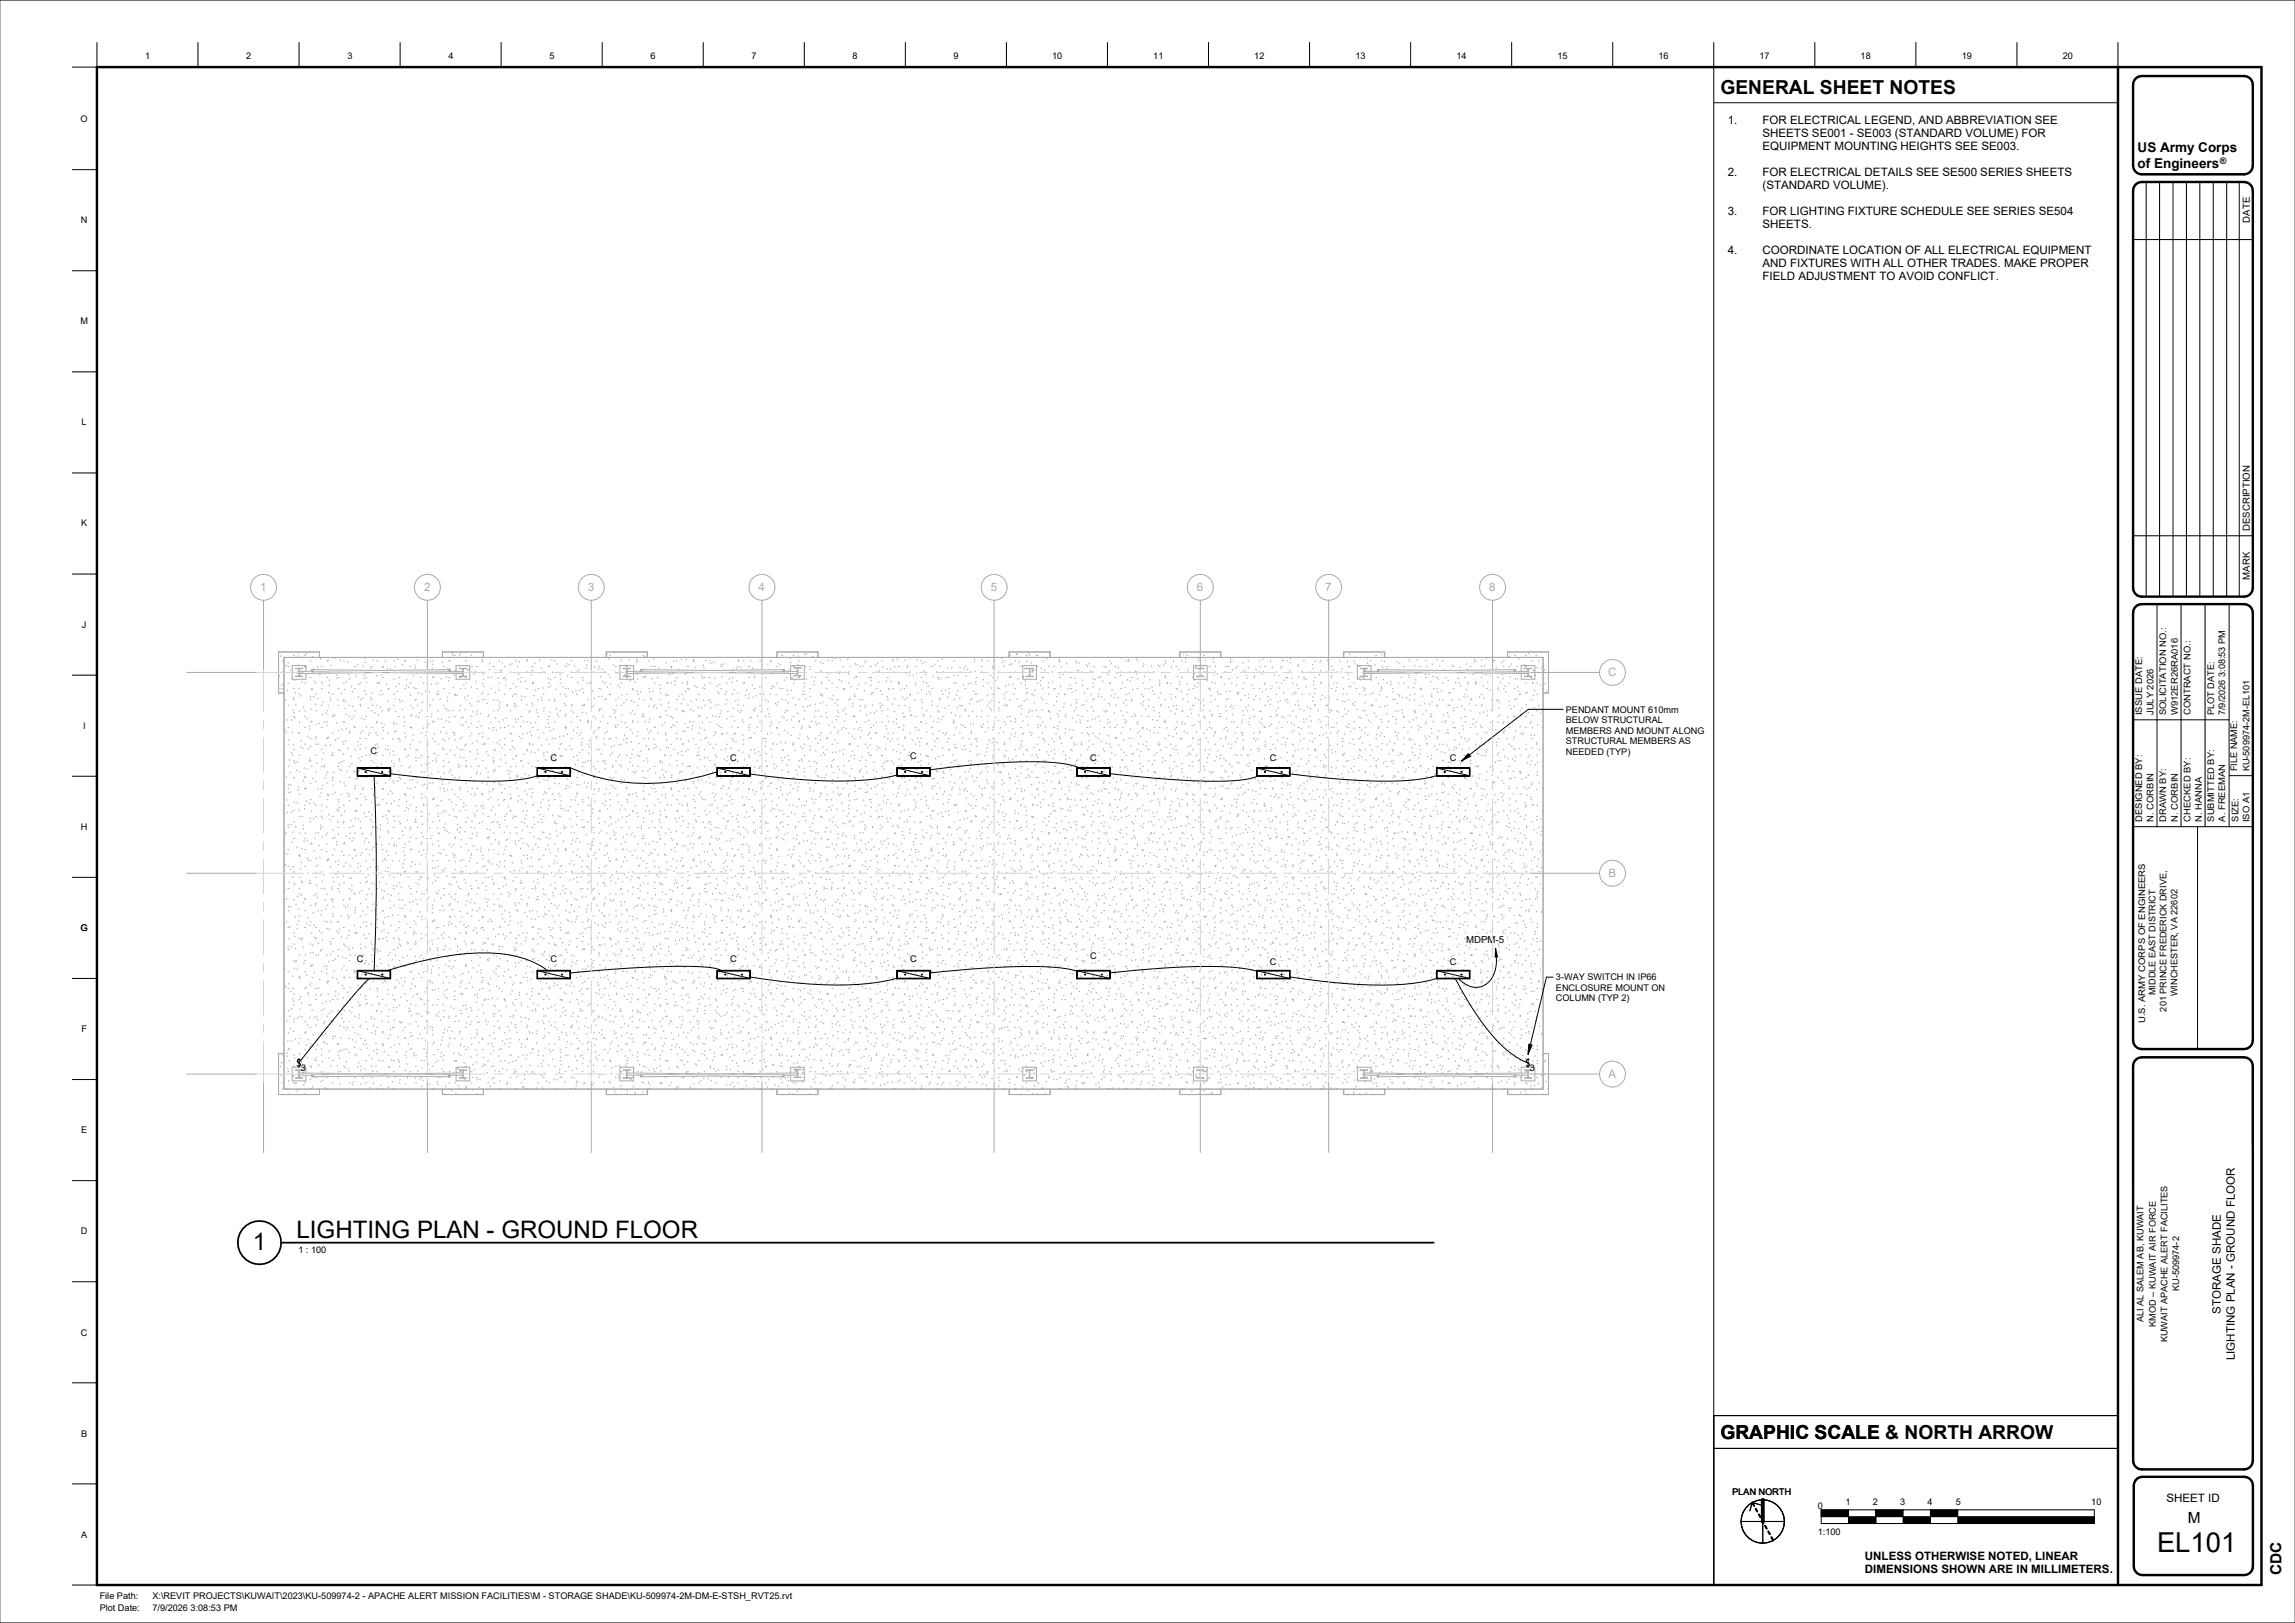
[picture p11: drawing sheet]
<svg xmlns="http://www.w3.org/2000/svg" width="841mm" height="594mm" viewBox="0 0 841 594" stroke-linecap="round" stroke-linejoin="round" font-family="sans-serif">
<defs><g id="words">
<text font-size="10.1" x="790.4" y="568.4">EL101</text>
<g font-size="8.8">
<text x="108.7" y="453.3">LIGHTING PLAN - GROUND FLOOR</text>
<text x="92.7" y="458">1</text>
</g>
<g font-size="7.1">
<text x="630.4" y="34.3">GENERAL SHEET NOTES</text>
<text x="630.4" y="527.2">GRAPHIC SCALE</text>
<text x="630.4" y="527.2">GRAPHIC SCALE &amp; NORTH ARROW</text>
</g>
<g font-size="5.6">
<text x="801.8" y="557.9">M</text>
<text x="836.1" y="577.1" transform="rotate(-90 836.1 577.1)">CDC</text>
</g>
<g font-size="4.9">
<text x="783.3" y="55.6">US Army Corps</text>
<text x="783.3" y="61.4">of Engineers</text>
</g>
<g font-size="4.2">
<text x="633.1" y="45.3">1.</text>
<text x="645.9" y="45.3">FOR ELECTRICAL LEGEND, AND ABBREVIATION SEE</text>
<text x="645.9" y="50.1">SHEETS SE001 - SE003 (STANDARD VOLUME) FOR</text>
<text x="645.9" y="54.9">EQUIPMENT MOUNTING HEIGHTS SEE SE003.</text>
<text x="633.1" y="64.4">2.</text>
<text x="645.9" y="64.4">FOR ELECTRICAL DETAILS SEE SE500 SERIES SHEETS</text>
<text x="645.9" y="69.2">(STANDARD VOLUME).</text>
<text x="633.1" y="78.7">3.</text>
<text x="645.9" y="78.7">FOR LIGHTING FIXTURE SCHEDULE SEE SERIES SE504</text>
<text x="645.9" y="83.5">SHEETS.</text>
<text x="633.1" y="93">4.</text>
<text x="645.9" y="93">COORDINATE LOCATION OF ALL ELECTRICAL EQUIPMENT</text>
<text x="645.9" y="97.8">AND FIXTURES WITH ALL OTHER TRADES. MAKE PROPER</text>
<text x="645.9" y="102.5">FIELD ADJUSTMENT TO AVOID CONFLICT.</text>
<text x="813.8" y="481.2" transform="rotate(-90 813.8 481.2)">STORAGE SHADE</text>
<text x="818.9" y="498.3" transform="rotate(-90 818.9 498.3)">LIGHTING PLAN - GROUND FLOOR</text>
<text x="793.9" y="550.1">SHEET ID</text>
<text x="683.4" y="571.3">UNLESS OTHERWISE NOTED, LINEAR</text>
<text x="683.4" y="576.3">DIMENSIONS SHOWN ARE IN MILLIMETERS.</text>
</g>
<g font-size="4.2" fill="#aaa">
<text x="95.3" y="216.6">1</text>
<text x="155.4" y="216.6">2</text>
<text x="215.4" y="216.6">3</text>
<text x="278" y="216.6">4</text>
<text x="363.1" y="216.6">5</text>
<text x="438.6" y="216.6">6</text>
<text x="485.7" y="216.6">7</text>
<text x="545.7" y="216.6">8</text>
<text x="589.3" y="247.8">C</text>
<text x="589.4" y="321.3">B</text>
<text x="589.4" y="394.9">A</text>
</g>
<g font-size="3.5">
<text x="824.4" y="81.5" transform="rotate(-90 824.4 81.5)">DATE</text>
<text x="824.4" y="194.6" transform="rotate(-90 824.4 194.6)">DESCRIPTION</text>
<text x="824.4" y="212.4" transform="rotate(-90 824.4 212.4)">MARK</text>
<text x="537.2" y="345.4">MDPM-5</text>
</g>
<g font-size="3.4">
<text x="53.2" y="21.6">1</text>
<text x="90.3" y="21.6">2</text>
<text x="127.3" y="21.6">3</text>
<text x="164.3" y="21.6">4</text>
<text x="201.3" y="21.6">5</text>
<text x="238.4" y="21.6">6</text>
<text x="275.4" y="21.6">7</text>
<text x="312.4" y="21.6">8</text>
<text x="349.5" y="21.6">9</text>
<text x="385.6" y="21.6">10</text>
<text x="422.6" y="21.6">11</text>
<text x="459.6" y="21.6">12</text>
<text x="496.7" y="21.6">13</text>
<text x="533.7" y="21.6">14</text>
<text x="570.7" y="21.6">15</text>
<text x="607.8" y="21.6">16</text>
<text x="644.8" y="21.6">17</text>
<text x="681.8" y="21.6">18</text>
<text x="718.9" y="21.6">19</text>
<text x="755.9" y="21.6">20</text>
<text x="29.5" y="44.7">O</text>
<text x="29.7" y="81.7">N</text>
<text x="29.5" y="118.8">M</text>
<text x="29.9" y="155.8">L</text>
<text x="29.7" y="192.8">K</text>
<text x="30" y="229.9">J</text>
<text x="573.8" y="261">PENDANT MOUNT 610mm</text>
<text x="785" y="262" transform="rotate(-90 785 262)">ISSUE DATE:</text>
<text x="789.1" y="262" transform="rotate(-90 789.1 262)">JULY 2026</text>
<text x="793.8" y="262" transform="rotate(-90 793.8 262)">SOLICITATION NO.:</text>
<text x="798.1" y="262" transform="rotate(-90 798.1 262)">W912ER26RA016</text>
<text x="802.7" y="262" transform="rotate(-90 802.7 262)">CONTRACT NO.:</text>
<text x="811.3" y="262" transform="rotate(-90 811.3 262)">PLOT DATE:</text>
<text x="815.5" y="262" transform="rotate(-90 815.5 262)">7/9/2026 3:08:53 PM</text>
<text x="30.4" y="266.9">I</text>
<text x="573.8" y="264.9">BELOW STRUCTURAL</text>
<text x="573.8" y="268.7">MEMBERS AND MOUNT ALONG</text>
<text x="573.8" y="272.5">STRUCTURAL MEMBERS AS</text>
<text x="135.8" y="276.2">C</text>
<text x="201.7" y="278.8">C</text>
<text x="267.6" y="278.8">C</text>
<text x="333.5" y="278.2">C</text>
<text x="399.4" y="278.8">C</text>
<text x="465.3" y="278.8">C</text>
<text x="531.3" y="278.8">C</text>
<text x="573.8" y="276.4">NEEDED (TYP)</text>
<text x="819.8" y="282.5" transform="rotate(-90 819.8 282.5)">FILE NAME:</text>
<text x="824.3" y="282.5" transform="rotate(-90 824.3 282.5)">KU-509974-2M-EL101</text>
<text x="29.7" y="303.9">H</text>
<text x="785" y="301" transform="rotate(-90 785 301)">DESIGNED BY:</text>
<text x="789.1" y="301" transform="rotate(-90 789.1 301)">N. CORBIN</text>
<text x="793.8" y="301" transform="rotate(-90 793.8 301)">DRAWN BY:</text>
<text x="798.1" y="301" transform="rotate(-90 798.1 301)">N. CORBIN</text>
<text x="802.7" y="301" transform="rotate(-90 802.7 301)">CHECKED BY:</text>
<text x="806.9" y="301" transform="rotate(-90 806.9 301)">N. HANNA</text>
<text x="811.3" y="301" transform="rotate(-90 811.3 301)">SUBMITTED BY:</text>
<text x="815.5" y="301" transform="rotate(-90 815.5 301)">A. FREEMAN</text>
<text x="820.2" y="301" transform="rotate(-90 820.2 301)">SIZE:</text>
<text x="824.3" y="301.2" transform="rotate(-90 824.3 301.2)">ISO A1</text>
<text x="29.5" y="341">G</text>
<text x="130.8" y="352.4">C</text>
<text x="201.7" y="352.4">C</text>
<text x="267.6" y="352.4">C</text>
<text x="333.5" y="352.4">C</text>
<text x="399.4" y="351.1">C</text>
<text x="465.3" y="353.4">C</text>
<text x="531.3" y="353.4">C</text>
<text x="570.2" y="359.1">3-WAY SWITCH IN IP66</text>
<text x="570.2" y="363">ENCLOSURE MOUNT ON</text>
<text x="789.9" y="364.5" transform="rotate(-90 789.9 364.5)">MIDDLE EAST DISTRICT</text>
<text x="798" y="364.9" transform="rotate(-90 798 364.9)">WINCHESTER, VA 22602</text>
<text x="570.2" y="366.8">COLUMN (TYP 2)</text>
<text x="793.9" y="370.5" transform="rotate(-90 793.9 370.5)">201 PRINCE FREDERICK DRIVE,</text>
<text x="29.8" y="378">F</text>
<text x="786.1" y="374.8" transform="rotate(-90 786.1 374.8)">U.S. ARMY CORPS OF ENGINEERS</text>
<text x="110.2" y="392.2">3</text>
<text x="560.6" y="392.2">3</text>
<text x="29.7" y="415.1">E</text>
<text x="29.6" y="452.1">D</text>
<text x="109.3" y="459.1">1 : 100</text>
<text x="798.5" y="472.8" transform="rotate(-90 798.5 472.8)">KU-509974-2</text>
<text x="785.5" y="484.3" transform="rotate(-90 785.5 484.3)">ALI AL SALEM AB, KUWAIT</text>
<text x="29.7" y="489.3">C</text>
<text x="789.9" y="486" transform="rotate(-90 789.9 486)">KMOD – KUWAIT AIR FORCE</text>
<text x="794.2" y="491.7" transform="rotate(-90 794.2 491.7)">KUWAIT APACHE ALERT FACILITES</text>
<text x="29.7" y="526.2">B</text>
<text x="634.8" y="547.6">PLAN NORTH</text>
<text x="676.3" y="551.3">1</text>
<text x="686.3" y="551.3">2</text>
<text x="696.3" y="551.3">3</text>
<text x="706.3" y="551.3">4</text>
<text x="716.8" y="551.3">5</text>
<text x="766.3" y="551.3">10</text>
<text x="666.1" y="552.6">0</text>
<text x="29.7" y="563.2">A</text>
<text x="666.1" y="562.1">1:100</text>
<text x="36.5" y="585.9">File Path:</text>
<text x="55.9" y="585.9">X:\REVIT PROJECTS\KUWAIT\2023\KU-509974-2 - APACHE ALERT MISSION FACILITIES\M - STORAGE SHADE\KU-509974-2M-DM-E-STSH_RVT25.rvt</text>
<text x="36.5" y="590">Plot Date:</text>
<text x="55.9" y="590">7/9/2026 3:08:53 PM</text>
</g>
<text font-size="3.3" x="813.5" y="59.9">®</text>
</g></defs>
<path d="M538.1 276.1l.7 .9-3.2 1.7zM548.1 347.3l.6 3.2-.8 .1z" fill="#000"/>
<g fill="none" stroke="#aaa" stroke-width=".37">
<path d="M109 238.9l.2 .3M112.3 239.4l-.2 .3M115 238.8l-.1 .1M165.5 239.1l.2 .3M166 239.9l-.2 .3M168.3 239.9l.2 .3M168.8 239.1l-.2 .3M176 238.8l-.1 .1M222.5 239.6l-.2 .3M225.3 238.9l-.2 .3M235.8 238.8v.1M294.9 239.6l.2 .3"/>
<path d="M295.4 239.4l-.2 .3M372.4 239.5l.1 .3M372.8 239.5l-.1 .3M376.9 239.2l.2 .3M377.4 239.8l-.2 .3M379.7 240l.2 .2M433.9 239.5l-.2 .3M447.1 238.8l.1 .1M494.5 239.4l.1 .3M506.3 239.6l.2 .3M552.8 238.8l.1 .2M560 239.1l.2 .3"/>
<path d="M562.8 239.9l.2 .3M102.1 243.1l.1 .1M102.3 247.5l.1 .3M102.5 252l.2 .3M102.7 240.2l.2 .3M103.4 250.7l-.2 .3M103.5 246.1h.3M103.5 242.1h.3M103.5 252.2h.3M104.1 240.8h461.4v158.1h-461.4zM104.1 253.5l-.1 .3M104.8 243.7l.1 .3"/>
<path d="M104.9 256.2l-.2 .3M105.3 252.8l.2 .3M105.5 244.1h.3M105.5 250.2h.3M105.5 258.3h.3M105.7 242.6l-.2 .3M106.4 245.4l-.1 .3M107.2 248.2l-.2 .3M107.5 240h.4M107.5 252.2h.4M107.5 256.3h.4M107.7 255.5l-.2 .3"/>
<path d="M107.8 249l.2 .3M108.1 253.5l.2 .3M108.3 244.8h2.6l-1.3 .1v2.8l1.3 .1h-2.6l1.2-.1v-2.8zM108.4 258.1l.1 .3M108.6 246.2l.1 .3M109.3 243.4l.2 .3M109.5 240.1l-.2 .3M109.6 254.3h.3M109.7 252l-.2 .3M110 247.4l-.2 .3M110.4 254.8l-.1 .2M110.6 249.7l.2 .3"/>
<path d="M111.1 258.8l.2 .3M111.6 244.1h.3M111.6 240h.3M111.6 250.2h.3M112 243.9l-.2 .3M112.1 244.2l.1 .3M112.1 245.9v-2.1h-5v5h5v-2.1M112.7 246.7l-.1 .3M113.6 255l.2 .3M113.6 248.2h.4M113.6 242.1h.4M113.6 256.3h.4"/>
<path d="M113.9 259.6l.2 .2M114.2 245.9h-4.8v.8l55.2-.6M114.2 252.3l-.1 .2M114.3 245.4h.3v.6h-.4M114.4 252.2l.2 .3M114.6 240.4l.2 .3M114.6 245.3v.8M114.9 244.9l.1 .3M115 255l-.2 .3M115.1 249.5l.2 .2M115.7 250.2h.3M115.7 254.3h.3"/>
<path d="M115.7 257.8l-.1 .3M116.4 255.8l.2 .2M116.5 244.2l-.1 .3M117.1 240.8v-2h-15v15h2M117.3 247l-.2 .3M117.4 241.1l.1 .3M117.7 244.1h.4M117.7 252.2h.4M117.7 258.3h.4M117.9 250.2l.2 .3M118 249.7l-.1 .3M118.5 257.1l-.2 .3"/>
<path d="M119.7 248.2h.4M119.7 242.1h.4M120.2 258.3l.2 .3M120.3 241.7l-.1 .3M120.5 246.6l.1 .1M120.5 253.5l-.1 .3M120.7 250.9l.2 .3M120.8 249l-.2 .3M121 255.5l.1 .3M121.2 243.6l.1 .3M121.3 256.3l-.2 .3M121.8 254.3h.3"/>
<path d="M121.9 240.8l.2 .3M123.1 240.9l-.2 .3M123.2 247.1l.2 .3M123.6 248.3l-.2 .2M123.7 256.2l.2 .3M123.8 248.2h.4M123.8 252.2h.4M123.8 258.3h.4M124.7 241.6l.1 .3M125.1 253.8l-.2 .3M125.8 256.6l-.2 .3M125.8 242.1h.4"/>
<path d="M125.8 250.2h.4M125.8 256.3h.4M126.2 252.4l.2 .3M126.5 257l.2 .3M126.6 259.4l-.2 .3M127 249.7l.2 .2M127.5 242.3l.1 .3M127.7 246.9l.2 .3M127.9 258.3h.3M128.1 248.5l-.1 .3M128.9 251.3l-.2 .3M129 253.2l.2 .3"/>
<path d="M129.3 258.6l-.1 .3M129.9 244.1h.4M129.9 252.2h.4M130.5 247.6l.2 .3M131.2 243.2l-.2 .3M131.4 255.1l-.2 .3M131.6 250.6l-.1 .3M132 250.2h.3M132 256.3h.3M132.1 258.5l.1 .3M132.1 257.9l-.2 .3M132.8 255.7l.2 .3"/>
<path d="M133 243.8l.2 .3M133.3 248.4l.2 .3M133.6 252.9l.1 .3M133.7 247l-.2 .3M133.8 241l.1 .3M134 242.5l-.2 .3M134 248.2h.3M134 254.3h.3M134.4 249.8l-.1 .3M134.8 259.2l.2 .3M135.8 244.6l.2 .3M135.9 255.4l-.2 .3"/>
<path d="M136 244.1h.4M136 256.3h.4M136.3 253.6l.2 .3M136.7 258.2l-.2 .2M136.7 241.8l-.1 .2M138.1 242.1h.3M138.1 250.2h.3M138.1 258.3h.3M138.2 247.3l-.2 .3M138.8 249.9l.2 .2-.2 .3M139.1 254.4l.2 .3M139.4 258.9l.2 .3"/>
<path d="M139.6 247.1l.2 .3M139.7 252.9l-.2 .3M140.1 244.1h.3M140.1 248.2h.3M140.1 254.3h.3M140.3 244.3l.2 .3M141.3 242l-.2 .3M141.6 250.6l.2 .3M142 244.8l-.2 .3M142.1 252.2h.4M142.2 259.7l.1 .3M142.2 256.7l-.2 .3"/>
<path d="M142.5 252.1l-.2 .3M143 259.4l-.2 .3M143.1 245l.2 .3M144.2 242.1h.3M144.2 254.3h.3M144.2 258.3h.3M144.5 248.6l-.2 .3M144.7 255.9l.1 .3M144.8 244.1l-.2 .3M145.3 251.4l-.2 .3M145.4 253.1l.2 .3M145.6 241.2l.2 .3"/>
<path d="M146.2 250.3l.1 .3M146.2 248.2h.3M146.2 256.3h.3M146.7 240.8h.1M146.8 256.9l-.2 .3M147.4 256.6l.2 .3M147.5 259.7l-.2 .3M147.6 243.3l-.2 .3M148.2 242.1h.4M148.2 252.2h.4M148.4 242l.2 .3M148.9 251.1l.2 .3"/>
<path d="M149.1 248.9l-.2 .3M149.8 251.7l-.2 .2M150.3 244.1h.3M150.3 250.2h.3M150.3 258.3h.3M150.5 254.4l-.1 .3M151.2 259.1l.2 .3M151.4 240.8l-.2 .3M151.4 247.3l.2 .3M151.7 251.8l.2 .3M152 256.4l.2 .2M152.1 243.6l-.2 .3"/>
<path d="M152.2 244.5l.2 .3M152.3 252.2h.3M152.3 256.3h.3M152.8 246.5l-.1 .2M152.9 241.7l.2 .3M153.1 258.2l-.2 .3M153.3 253.7l-.1 .3M154.2 248l.2 .3M154.3 254.3h.4M154.8 257.1l.1 .3M155.4 250.2l-.2 .3M155.7 242.5l.2 .3"/>
<path d="M156.1 252.9l-.2 .3M156.4 244.1h.3M156.4 250.2h.3M157.3 253.3l.1 .3M157.5 257.8l.2 .3M157.6 258.5l-.2 .3M157.7 242.1l-.2 .3M158 250.5l.2 .3M158.4 248.2h.3M158.4 242.1h.3M158.4 256.3h.3M158.4 244.9l-.2 .3"/>
<path d="M158.5 243.2l.2 .3M158.8 247.7l.1 .3M159.9 250.4l-.2 .3M160 254l.2 .3M160.4 250.2h.4M160.4 254.3h.4M160.6 253.2l-.1 .3M161.4 256l-.2 .3M161.5 248.5l.2 .3M162.1 240.8v-2h15v2M162.2 242.4l-.2 .3M162.5 244.1h.3"/>
<path d="M162.5 252.2h.3M162.5 258.3h.3M162.9 245.2v.1M163.1 259.3l.2 .3M163.7 247.9l-.2 .3M163.8 256.6l.2 .2M163.9 259.8l-.2 .3M164 244.7l.2 .3M164.2 255.2l-.2 .3M164.3 249.2l.2 .3M164.5 248.2h.3M164.5 242.1h.3"/>
<path d="M164.6 245.3v.8M164.6 253.8l.2 .3M164.8 241.9l.2 .3M165 245.4h-.4v.6h.4M165 245.9h4.9l-.1 .8-55.6-.6v-.8l25.4 .3 25.4-.3v.8h-.4M166.2 251.7l-.2 .3M166.5 247.2l-.2 .3M166.5 240h.4M166.5 254.3h.4M166.8 245.4l.2 .3M166.9 254.5l-.1 .3M167.1 245.9v-2.1h5v5h-5v-2.1"/>
<path d="M167.4 254.5l.1 .3M168.4 244.8h2.5l-1.2 .1v2.8l1.2 .1h-2.5l1.2-.1v-2.8zM168.5 243.7l-.2 .3M168.6 248.2h.3M168.6 252.2h.3M168.6 258.3h.3M169.1 246.7h.1M169.9 250.7l.1 .3M170.1 255.3l.2 .3M170.4 259.8l.2 .3M170.6 242.1h.3M170.6 250.2h.3"/>
<path d="M170.6 256.3h.3M170.6 247.9l.2 .3M170.7 252l-.1 .3M171.1 240.6l.2 .3M171.4 245.2l.1 .3M171.5 254.8l-.2 .3M172.2 257.6l-.1 .2M172.6 246.1h.4M172.6 240h.4M172.6 258.3h.4M172.7 251.5l.1 .3M173 243.9l-.1 .3"/>
<path d="M173.8 246.7l-.2 .3M174.1 245.9l.2 .3M174.5 249.5l-.1 .3M174.7 244.1h.3M174.7 252.2h.3M175 256.8l-.2 .3M175.7 256.8l.2 .2M176.4 254l.2 .3M176.6 242.1l.2 .3M176.7 246.1h.3M176.7 250.2h.3M176.7 256.3h.3"/>
<path d="M176.8 241.4l-.1 .3M176.9 246.7l.2 .2M177 253.3l-.1 .3M177.2 251.2l.2 .3M177.3 248.7l-.2 .3M177.8 256.1l-.2 .3M178.5 257.5l.1 .3M178.7 248.2h.4M178.7 254.3h.4M179.3 245.2l-.1 .3M179.4 242.9l.2 .3M179.5 240.8l-.1 .2"/>
<path d="M180 251.9l.1 .3M180.1 248l-.2 .3M180.8 244.1h.3M180.8 256.3h.3M181.6 253.6l-.2 .3M182.3 256.3l-.1 .3M182.5 248.1l.1 .3M182.7 252.7l.2 .3M182.8 242.1h.3M182.8 250.2h.3M182.8 258.3h.3M183 257.2l.2 .3"/>
<path d="M183.1 259.1l-.2 .3M183.2 245.4l.2 .3M183.9 245.5l-.2 .3M184 242.6l.1 .3M184.6 248.3l-.1 .3M184.8 244.1h.4M184.8 248.2h.4M184.8 254.3h.4M185.3 248.9l.1 .3M185.4 251.1l-.2 .2M185.8 258l.2 .3M185.8 258.4l-.1 .3"/>
<path d="M186.7 243.3l.2 .3M186.9 246.1h.3M186.9 252.2h.3M187.7 243l-.2 .3M187.9 254.8l-.2 .3M188.1 250.3l-.1 .3M188.3 254.2l.2 .3M188.6 258.7l.1 .3M188.6 257.6l-.1 .3M188.9 242.1h.3M188.9 254.3h.3M188.9 258.3h.3"/>
<path d="M189 251.4l.2 .3M189.5 244.1l.2 .3M189.8 248.6l.2 .3M190.2 246.8l-.2 .3M190.5 242.2l-.2 .3M190.9 248.2h.4M190.9 256.3h.4M190.9 249.6l-.1 .3M191.1 254.9l.1 .3M192.4 255.1l-.2 .3M192.6 249.4l.1 .3M193 246.1h.3"/>
<path d="M193 242.1h.3M193 252.2h.3M193.2 257.9l-.2 .3M193.2 241.5l-.1 .3M194.7 247.1l-.1 .3M194.9 257.4l.1 .3M195 244.1h.3M195 250.2h.3M195 258.3h.3M195.1 245.6l.1 .3M195.5 249.8v.6M195.6 254.6l.2 .3"/>
<path d="M195.8 242.8l.2 .3M196.2 252.6l-.2 .3M196.7 259.9l-.2 .3M197 252.2h.4M197 256.3h.4M197.8 241.8l-.2 .3M197.9 246.3l.1 .3M198.4 255.4l.2 .3M198.5 244.6l-.2 .2M198.7 256.4l-.2 .3M199 251.9l-.2 .3M199.1 246.1h.3"/>
<path d="M199.1 254.3h.3M199.4 240.8l.1 .2M199.5 259.2l-.2 .3M200.9 251.6l.2 .3M201 248.3l-.1 .3M201.1 250.2h.3M201.2 256.1l.1 .3M201.3 243.8l-.2 .3h.3M201.6 248.8l.2 .3M201.8 251.1l-.2 .3M202.1 241.5l.2 .3M202.4 246l.2 .3"/>
<path d="M203.1 248.2h.4M203.1 242.1h.4M203.1 256.3h.4M203.3 256.7l-.2 .3M203.7 252.3l.1 .3M204 259.5l-.2 .3M204.1 243.1l-.2 .3M205.2 250.2h.3M205.2 254.3h.3M205.2 246.8l.1 .3M205.6 248.6l-.2 .3M206.3 251.4l-.2 .3"/>
<path d="M206.7 257.6l.2 .3M207 254.2l-.1 .3M207.2 244.1h.3M207.2 252.2h.3M207.2 258.3h.3M207.5 254.8l.1 .3M207.7 243l.1 .3M207.7 240.8v.1M207.9 247.5l.2 .3M208.2 252.1l.2 .3M208.6 243.3l-.2 .3M209.2 248.2h.4"/>
<path d="M209.2 242.1h.4M209.4 246.1l-.2 .3M209.5 258.4l.2 .3M209.6 258l-.2 .3M209.8 253.4l-.1 .3M210.5 243.7l.1 .3M211 252.8l.2 .3M211.3 246.1h.3M211.3 254.3h.3M211.9 249.9l-.2 .3M212.1 245.4l-.1 .3M212.6 252.7l-.2 .3"/>
<path d="M213.3 248.2h.3M213.3 252.2h.3M213.3 258.3h.3M213.5 249l.2 .3M213.8 253.6l.1 .2M214 258.1l.2 .3M214.1 258.2l-.2 .3M214.2 241.8l-.2 .3M214.2 246.2l.2 .3M214.9 244.6l-.2 .3M215 243.5l.2 .3M215.3 242.1h.4"/>
<path d="M215.3 250.2h.4M215.3 256.3h.4M216.3 249.8l.1 .3M216.4 250.2l-.2 .3M216.8 258.8l.2 .3M217.1 253l-.1 .3M217.4 246.1h.3M217.4 258.3h.3M217.8 244.2l.1 .3M217.9 255.7l-.2 .3M218.7 242.1l-.2 .3M219.3 255l.2 .3"/>
<path d="M219.4 244.1h.3M219.4 252.2h.3M219.5 244.9l-.2 .3M219.6 259.6l.2 .3M220.1 252.3l.1 .3M220.2 247.7l-.2 .3M220.4 259.5l-.2 .3M220.5 244.9l.2 .3M220.7 255l-.2 .3M220.8 249.5l.2 .3M221.4 246.1h.4M221.4 250.2h.4"/>
<path d="M221.4 256.3h.4M222.1 255.8l.2 .3M222.2 240.8v-2h15v2M222.7 251.5l-.2 .3M223 246.9l-.2 .3M223.1 241.2l.1 .2M223.4 254.3l-.1 .2M223.5 248.2h.3M223.5 240h.3M223.5 254.3h.3M223.6 250.2l.2 .3M224.9 259.8l-.1 .3"/>
<path d="M225 243.4l-.2 .3M225.5 244.1h.3M225.5 256.3h.3M225.8 246.2l-.2 .3M225.9 258.3l.2 .3M226.1 246.4l.2 .3M226.4 251l.1 .3M226.6 255.5l.2 .3M226.8 243.7l.2 .3M227.2 251.7l-.1 .3M227.5 242.1h.4M227.5 250.2h.4"/>
<path d="M227.5 258.3h.4M227.6 240.9l.2 .3M228 254.5l-.2 .3M228.4 244.8h2.5l-1.2 .1v2.8l1.2 .1h-2.5l1.2-.1v-2.8zM228.7 257.3l-.1 .3M228.9 247.2l.1 .3M229.4 256.3l.2 .3M229.5 243.7l-.1 .3M229.6 244.1h.3M229.6 248.2h.3M229.6 254.3h.3M230.2 246.7l-.1 .1"/>
<path d="M230.4 241.6l.1 .3M231 249.2l-.1 .3M231.5 256.6l-.2 .2M231.6 252.2h.3M231.9 252.5l.2 .3M232.2 245.9v-2.1h-5v5h5v-2.1M232.2 257l.2 .3M232.7 249.7l.1 .3M233.1 242.4l.2 .3M233.3 241.2l-.1 .3M233.4 246.9l.2 .3M233.5 253l-.1 .3"/>
<path d="M233.6 242.1h.4M233.6 254.3h.4M233.6 258.3h.4M233.8 248.5l-.2 .3M234.3 255.8l-.2 .3M234.7 253.2l.2 .3M234.8 245.4h.3v.6h-.3zM235.2 245.3l25.8 .3 26.4-.3v.8l-57.9 .6v-.8h5.2M235.2 245.3v.8M235.2 245.3h-.5v.8l57.7 .6v-.8h-5M235.7 248.2h.3M235.7 240h.3"/>
<path d="M235.7 256.3h.3M235.8 245l-.1 .3M236.1 240.4l-.1 .3M236.2 247.7l.2 .2M236.6 247.8l-.2 .2M237.7 242.1h.3M237.7 252.2h.3M237.8 258.5l.1 .3M238.1 253.3l-.2 .3M238.5 255.7l.2 .3M238.7 243.9l.2 .3M238.8 256.1l-.1 .3"/>
<path d="M239 248.4l.1 .3M239.2 252.9l.2 .3M239.4 241.1l.2 .3M239.6 258.9l-.2 .3M239.7 244.1h.4M239.7 250.2h.4M239.7 258.3h.4M240.4 245.2l-.1 .2M240.5 259.2l.2 .3M241.1 248l-.1 .3M241.5 244.6l.2 .3M241.8 252.2h.3"/>
<path d="M241.8 256.3h.3M241.9 250.8l-.2 .3M242 253.7l.2 .3M242.3 258.1l-.1 .3M243.8 254.3h.3M244.2 242.7l-.2 .3M244.4 254.6l-.2 .3M244.5 249.9l.2 .3M244.7 250.1l-.2 .2M244.8 254.4l.2 .3M245.1 259l.1 .3M245.1 257.4l-.1 .3"/>
<path d="M245.3 247.1l.1 .3M245.8 244.1h.4M245.8 250.2h.4M246 244.3l.2 .3M246.7 246.5l-.2 .3M247 242l-.2 .3M247.3 250.6l.2 .3M247.4 249.3l-.1 .3M247.9 259.7l.1 .3M247.9 248.2h.3M247.9 242.1h.3M247.9 256.3h.3"/>
<path d="M248.8 245.1l.2 .3M248.9 254.9l-.1 .3M249.7 257.6l-.2 .3M249.7 241.3l-.1 .2M249.9 250.2h.3M249.9 254.3h.3M250.4 255.9l.1 .3M251.1 253.1l.2 .3M251.2 246.8l-.1 .3M251.3 241.3l.2 .3M251.9 250.4l.1 .3M251.9 244.1h.4"/>
<path d="M251.9 252.2h.4M251.9 258.3h.4M252 249.6l-.2 .3M252.7 252.4l-.2 .3M253.1 256.7l.2 .3M253.2 259.7l-.2 .3M254 248.2h.3M254 242.1h.3M254.1 242l.2 .3M254.3 241.5l-.2 .3M254.6 251.1l.2 .3M255 244.3l-.1 .3"/>
<path d="M255.2 256.2l-.1 .2M255.5 251.6l-.2 .3M256 258.9l-.2 .3M256 254.3h.3M256.9 259.2l.2 .3M257.1 247.3l.2 .3M257.4 251.8l.2 .3M257.5 248.1l-.1 .3M257.7 256.4l.1 .3M257.8 243.6l-.2 .2M257.9 244.5l.1 .3M258 248.2h.4"/>
<path d="M258 252.2h.4M258 258.3h.4M258.3 250.9l-.2 .3M258.6 241.8l.2 .2M259.8 256.4l-.2 .3M259.9 248.1l.2 .2M260.1 242.1h.3M260.1 250.2h.3M260.1 256.3h.3M260.5 257.1l.1 .3M260.5 259.2l-.2 .3M260.6 242.8l-.2 .3"/>
<path d="M261.4 242.5l.2 .3M262.1 248.4l-.2 .3M262.1 258.3h.3M262.8 251.1l-.2 .3M263 253.3l.1 .3M263.2 257.9l.2 .3M263.6 253.9l-.2 .3M263.7 250.6l.2 .2M264.1 244.1h.4M264.1 252.2h.4M264.2 243.2l.1 .3M264.5 247.8l.1 .3"/>
<path d="M265.1 243.1l-.2 .3M265.7 254.1l.2 .3M266.1 257.7l-.2 .3M266.2 250.2h.3M266.2 256.3h.3M266.3 253.2l-.1 .3M267.2 248.5l.2 .3M268.2 248.2h.3M268.2 254.3h.3M268.4 249.7l-.2 .2M268.6 245.1l-.1 .3M268.8 259.4l.2 .3"/>
<path d="M269.1 252.4l-.2 .3M269.5 256.6l.2 .3M269.7 244.7l.2 .3M270 249.3l.2 .3M270.2 244.1h.4M270.2 256.3h.4M270.3 253.8l.1 .3M270.5 242l.1 .2M270.6 258l-.2 .3M270.7 241.6l-.2 .3M271.4 244.4l-.2 .3M272.3 242.1h.3"/>
<path d="M272.3 250.2h.3M272.3 258.3h.3M272.9 249.9l-.2 .3M273.1 254.6l.1 .2M273.6 252.7l-.1 .3M274.3 244.1h.3M274.3 248.2h.3M274.3 254.3h.3M274.4 255.5l-.2 .3M275.2 241.9l-.2 .3M275.6 250.8l.1 .2M275.8 255.3l.2 .3"/>
<path d="M276 244.6l-.2 .3M276.1 259.8l.2 .3M276.3 248l.2 .3M276.3 252.2h.4M276.7 247.4l-.2 .3M276.9 240.8v.2M276.9 259.3l-.2 .3M277.1 245.2l.1 .2M277.2 254.7l-.2 .3M278.3 251.5l.2 .3M278.4 242.1h.3M278.4 254.3h.3"/>
<path d="M278.4 258.3h.3M279.2 251.2l-.2 .3M279.5 246.7l-.2 .3M280 254l-.2 .3M280.4 248.2h.3M280.4 256.3h.3M281.4 256.8l.2 .3M281.4 259.6l-.1 .2M281.5 243.2l-.2 .2M282.1 254l.2 .3M282.3 242.2l.2 .2M282.4 242.1h.4"/>
<path d="M282.4 252.2h.4M282.6 246.7l.2 .3M282.9 251.2l.1 .3M283.7 251.5l-.1 .3M284.2 257.5l.1 .3M284.5 244.1h.3M284.5 250.2h.3M284.5 258.3h.3M284.5 254.3l-.2 .3M284.7 240.8v-2h15v2M285.1 242.9l.2 .3M285.2 257l-.1 .3"/>
<path d="M285.7 252l.1 .3M286.1 243.4l-.2 .3M286.5 240h.3M286.5 252.2h.3M286.5 256.3h.3M287 245.3v.8M287.3 245.4h-.3v.6h.4M287.5 249l-.1 .3M288 256.3l-.2 .3M288.2 248.2l.1 .3M288.4 252.7l.2 .3M288.5 254.3h.4"/>
<path d="M288.7 257.3l.2 .2M288.9 245.4l.2 .3M289.7 242.6l.1 .3M289.7 245.9v-2.1h5v5h-5v-2.1M289.8 240.9l-.1 .3M290 252.8l-.1 .3M290.3 248.2l-.1 .3M290.6 244.1h.3M290.6 240h.3M290.6 250.2h.3M290.8 255.6l-.2 .3M290.9 248.9l.2 .3"/>
<path d="M291 244.6h2.5l-1.2 .1v2.7l1.2 .2h-2.5l1.2-.2v-2.7zM291.5 258l.2 .3M292.4 244.7l-.2 .3M292.4 243.4l.2 .3M292.6 248.2h.3M292.6 242.1h.3M292.6 256.3h.3M292.6 240.2l-.1 .3M293.1 247.5l-.2 .3M294 254.2l.2 .3M294.3 258.7l.1 .3M294.6 253.1l-.2 .2"/>
<path d="M294.6 250.2h.4M294.6 254.3h.4M294.7 251.4l.2 .3M295.2 244.1l.2 .3M295.3 255.8l-.1 .3M295.5 248.7l.1 .2M296.1 258.6l-.2 .3M296.7 244.1h.3M296.7 252.2h.3M296.7 258.3h.3M296.8 255l.1 .2M296.9 245l-.2 .3"/>
<path d="M297.6 247.8l-.1 .3M297.7 240.3l.2 .3M298.3 249.4l.1 .3M298.4 250.5l-.2 .3M298.7 248.2h.3M298.7 242.1h.3M298.9 257.9l-.2 .3M300.6 257.5l.1 .2M300.7 242.5l-.2 .3M300.7 246.1h.4M300.7 254.3h.4M300.8 245.6l.1 .3"/>
<path d="M300.9 254.3l-.2 .3M301.2 249.8v.6M301.3 254.7l.2 .3M301.5 242.8l.2 .3M301.6 257.1l-.1 .3M302.8 248.2h.3M302.8 252.2h.3M302.8 258.3h.3M303.2 246.3l-.2 .3M303.5 241.7l-.2 .3M303.5 246.3l.2 .3M303.9 249.1l-.1 .3"/>
<path d="M304.1 255.4l.2 .3M304.8 242.1h.3M304.8 250.2h.3M304.8 256.3h.3M305 240.8l.2 .3M305.4 254.6l-.1 .3M306.2 257.4l-.2 .3M306.2 241l-.1 .3M306.6 251.6l.2 .3M306.8 246.1h.4M306.8 258.3h.4M306.9 256.2l.1 .3"/>
<path d="M307.3 248.9l.2 .2M307.7 246.6l-.1 .2M307.8 241.5l.2 .3M308.1 246.1l.2 .3M308.5 249.3l-.2 .3M308.9 244.1h.3M308.9 252.2h.3M309.2 252.1l-.1 .3M309.4 252.4l.1 .3M309.7 259.4l-.2 .3M310.8 241.3l-.2 .3M310.9 246.8l.1 .3"/>
<path d="M310.9 246.1h.3M310.9 250.2h.3M310.9 256.3h.3M311.5 244l-.1 .3M311.7 255.9l-.1 .3M312 251.4l-.2 .3M312.4 257.7l.2 .2M312.5 258.7l-.2 .3M312.9 248.2h.4M312.9 254.3h.4M313.2 254.9l.1 .3M313.4 243l.1 .3"/>
<path d="M313.6 247.6l.2 .3M313.9 252.1l.2 .3M314 247.8l-.1 .3M314.3 243.3l-.2 .3M314.8 250.6l-.2 .3M315 244.1h.3M315 256.3h.3M315.2 258.4l.2 .3M316.1 243.8l.2 .3M316.3 256.2l-.2 .3M316.7 252.8l.2 .3M317 259l-.2 .2"/>
<path d="M317 242.1h.3M317 250.2h.3M317 258.3h.3M317.1 242.6l-.2 .3M318.6 248.1l-.2 .3M319 244.1h.4M319 248.2h.4M319 254.3h.4M319.2 249.1l.2 .2M319.3 250.9l-.2 .3M319.5 253.6l.1 .3M319.7 258.1l.2 .3"/>
<path d="M319.9 246.3l.2 .3M320.1 253.7l-.2 .3M320.7 243.5l.2 .3M321.1 246.1h.3M321.1 252.2h.3M321.6 242.8l-.1 .3M322 249.8l.1 .3M322.4 245.6l-.2 .3M322.5 258.9l.2 .3M322.6 257.5l-.2 .3M322.8 252.9l-.1 .3M323.1 242.1h.4"/>
<path d="M323.1 254.3h.4M323.1 258.3h.4M323.5 244.2l.1 .3M324.9 249.4l-.2 .3M325 255.1l.2 .3M325.1 244.9l-.1 .3M325.1 248.2h.4M325.1 256.3h.4M325.3 259.6l.2 .3M325.6 252.2l-.2 .3M325.8 252.3l.1 .3M326.2 245l.2 .3"/>
<path d="M326.5 249.5l.2 .3M327.1 257.7l-.2 .3M327.2 241.3l-.2 .3M327.2 246.1h.3M327.2 242.1h.3M327.2 252.2h.3M327.8 255.8l.2 .3M327.9 244.1l-.1 .3M328.7 241.2l.2 .3M329.2 244.1h.4M329.2 250.2h.4M329.2 258.3h.4"/>
<path d="M329.3 250.3l.2 .3M329.4 249.7l-.2 .3M330.2 252.5l-.2 .2M330.9 255.2l-.2 .3M331.2 252.2h.4M331.2 256.3h.4M331.6 258.3l.2 .3M331.7 241.6l-.2 .3M331.8 246.5l.2 .3M332.1 251l.1 .3M332.3 255.6l.2 .2M332.5 244.4l-.2 .3"/>
<path d="M332.5 243.7l.2 .3M333.2 247.2l-.2 .3M333.3 246.1h.3M333.3 254.3h.3M333.3 240.9l.2 .3M333.4 259l-.2 .3M333.7 254.5l-.2 .3M334.6 247.2l.1 .3M335.1 256.3l.2 .3M335.3 244.1h.4M335.3 250.2h.4M335.7 251l-.2 .3"/>
<path d="M336 246.4l-.2 .3M336.1 241.7l.1 .3M336.5 253.7l-.2 .3M337.4 248.2h.3M337.4 242.1h.3M337.4 256.3h.3M337.6 252.5l.2 .3M337.9 257l.2 .3M337.9 259.3l-.1 .3M338 242.9l-.2 .3M338.4 249.7l.1 .3M338.8 245.7l-.2 .3"/>
<path d="M338.8 242.4l.2 .3M339.1 246.9l.2 .3M339.4 250.2h.3M339.4 254.3h.3M340.2 251.2l-.1 .3M340.4 253.2l.2 .3M341 254l-.2 .3M341.4 244.1h.4M341.4 252.2h.4M341.4 258.3h.4M341.7 256.8l-.1 .3M341.9 247.7l.2 .3"/>
<path d="M342.6 243.2l-.2 .3M343.3 246l-.2 .2M343.5 248.2h.3M343.5 242.1h.3M343.5 258.5l.1 .3M344 248.7l-.1 .3M344.2 255.8l.2 .2M344.4 243.9l.2 .3M344.5 256.1l-.2 .2M344.7 248.4l.1 .3M344.9 253l.2 .3M345.1 241.1l.2 .3"/>
<path d="M345.5 246.1h.3M345.5 254.3h.3M346.2 259.3l.2 .3M346.3 240.8l-.1 .2M346.6 252.5l-.2 .3M346.8 248l-.1 .3M347.2 244.6l.1 .3M347.3 255.3l-.2 .3M347.5 248.2h.4M347.5 252.2h.4M347.5 258.3h.4M347.7 253.7l.2 .3"/>
<path d="M348.9 244.5l-.2 .3M349.6 242.1h.3M349.6 250.2h.3M349.6 256.3h.3M349.6 247.2l-.2 .3M350.2 249.9l.2 .3M350.5 254.5l.2 .3M350.8 259l.1 .3M351 247.1l.1 .3M351.1 252.8l-.2 .3M351.6 246.1h.3M351.6 258.3h.3"/>
<path d="M351.7 244.4l.2 .3M351.8 255.6l-.1 .3M352.6 258.4l-.2 .2M353 250.7l.2 .3M353.4 244.7l-.2 .3M353.5 259.7l.2 .3M353.6 244.1h.4M353.6 252.2h.4M354.1 247.5l-.1 .3M354.5 245.1l.2 .3M354.9 250.3l-.2 .3M355.4 257.6l-.2 .3"/>
<path d="M355.7 246.1h.3M355.7 250.2h.3M355.7 256.3h.3M356.1 255.9l.1 .3M356.8 253.2l.2 .3M357 241.3l.2 .3M357.2 242.2l-.2 .3M357.3 245.9l.1 .2M357.4 254.1l-.2 .3M357.5 250.4l.2 .3M357.7 249.6l-.2 .2M357.7 248.2h.3"/>
<path d="M357.7 254.3h.3M358.1 256.9l-.1 .3M358.8 256.7l.2 .3M359.7 246l-.2 .3M359.7 244.1h.4M359.7 256.3h.4M359.8 242.1l.1 .2M360 241.5l-.2 .3M360.3 251.1l.2 .3M360.4 248.8l-.1 .3M361.8 242.1h.3M361.8 250.2h.3"/>
<path d="M361.8 258.3h.3M361.9 254.4l-.1 .3M362.6 259.2l.2 .3M362.7 257.1l-.2 .3M362.7 240.8l-.1 .2M362.8 247.3l.2 .3M363.1 251.9l.2 .3M363.4 256.4l.1 .3M363.4 259.9l-.1 .3M363.6 244.6l.1 .3M363.8 244.1h.3M363.8 248.2h.3"/>
<path d="M363.8 254.3h.3M364.2 246.3l-.1 .3M364.3 241.8l.2 .3M365 249.1l-.2 .3M365.6 248.1l.2 .3M365.7 251.9l-.1 .2M365.8 246.1h.4M365.8 252.2h.4M366.1 257.2l.2 .3M366.2 259.2l-.2 .3M367.1 242.5l.2 .3M367.3 241l-.2 .3"/>
<path d="M367.9 242.1h.3M367.9 254.3h.3M367.9 258.3h.3M368 243.8l-.1 .3M368.2 255.7l-.1 .2M368.5 251.1l-.2 .3M368.7 253.4l.1 .3M368.9 257.9l.2 .3M369 258.4l-.2 .3M369.4 250.6l.2 .3M369.8 240.8v-2h15v2M369.9 243.3l.1 .3"/>
<path d="M369.9 248.2h.3M369.9 240h.3M369.9 256.3h.3M370.1 247.8l.2 .3M370.5 247.6l-.1 .3M370.8 243.1l-.2 .2M371.3 250.4l-.2 .3M371.4 254.1l.2 .3M371.9 246.1h.4M371.9 242.1h.4M371.9 252.2h.4M372.8 255.9l-.2 .3"/>
<path d="M372.9 248.6l.2 .2M373.5 258.7l-.2 .3M373.6 242.3l-.2 .3M374 244.1h.3M374 250.2h.3M374 258.3h.3M374.5 259.4l.2 .3M374.8 243.8h5v5h-5zM375.1 247.9l-.2 .3M375.2 256.6l.2 .3M375.4 244.8l.2 .3M375.7 249.3l.2 .3"/>
<path d="M375.8 250.6l-.1 .3M376 253.8l.1 .3M376 240h.3M376 252.2h.3M376 256.3h.3M376 244.8h2.6l-1.2 .1v2.8l1.2 .1h-2.6l1.2-.1v-2.8zM376.2 242l.1 .3M376.6 253.4l-.2 .3M378 246.1h.4M378 254.3h.4M378.1 242.6l-.1 .3M378.2 245.5l.2 .3"/>
<path d="M378.8 254.6l.1 .3M378.9 245.4l-.2 .2M379.1 257.2l-.2 .3M379.3 252.7l-.1 .3M379.8 260l-.2 .3M380.1 244.1h.3M380.1 240h.3M380.1 250.2h.3M381.3 250.8l.1 .3M381.4 249.2l-.2 .2M381.5 255.3l.2 .3M381.6 244.6l-.1 .3"/>
<path d="M381.8 259.9l.2 .3M382 248l.2 .3M382.1 248.2h.3M382.1 242.1h.3M382.1 256.3h.3M382.1 251.9l-.1 .3M382.5 240.7l.1 .3M382.7 245.2l.2 .3M383.6 257.5l-.2 .3M383.7 241.1l-.2 .3M384 251.5l.2 .3M384.1 250.2h.4"/>
<path d="M384.1 254.3h.4M384.4 243.9l-.1 .3M385.5 246l.2 .3M385.9 249.4l-.2 .3M386.2 244.1h.3M386.2 252.2h.3M386.2 258.3h.3M386.7 252.2l-.2 .3M387.1 256.8l.2 .3M387.4 255l-.2 .3M387.8 254l.2 .3M388 242.2l.2 .3"/>
<path d="M388.2 248.2h.3M388.2 242.1h.3M388.2 241.4l-.1 .3M388.3 246.7l.2 .3M388.6 251.3l.1 .3M389 244.1l-.2 .3M389.7 246.9l-.2 .3M389.9 257.6l.1 .3M389.9 258.8l-.2 .3M390.2 254.2l-.2 .3M390.2 246.1h.4M390.2 254.3h.4"/>
<path d="M390.8 242.9l.2 .3M391.4 252l.1 .3M392.2 250.7l-.2 .3M392.3 248.2h.3M392.3 252.2h.3M392.3 258.3h.3M392.5 246.2l-.2 .3M393 253.5l-.2 .3M393.9 248.2l.1 .3M394.1 252.8l.2 .2M394.3 242.1h.3M394.3 250.2h.3"/>
<path d="M394.3 256.3h.3M394.4 257.3l.2 .3M394.4 259l-.1 .3M394.5 242.7l-.1 .2M394.6 245.4l.2 .3M395.3 245.4l-.2 .3M395.3 242.7l.2 .2M396.3 246.1h.4M396.3 258.3h.4M396.6 249l.2 .2M396.8 251l-.2 .3M397.2 258l.1 .3"/>
<path d="M397.5 253.8l-.2 .3M398.1 243.4l.2 .3M398.2 256.5l-.1 .3M398.4 244.1h.3M398.4 252.2h.3M399.1 242.9l-.2 .3M399.7 254.2l.2 .3M399.8 245.7l-.2 .3M400 258.8l.1 .3M400.4 246.1h.3M400.4 250.2h.3M400.4 256.3h.3"/>
<path d="M400.4 251.5l.2 .3M400.5 248.5l-.1 .3M400.9 244.1l.2 .3M401 255.8l-.1 .3M401.2 248.7l.1 .3M402.4 248.2h.4M402.4 254.3h.4M402.5 255l.1 .3M403.1 252.3l-.2 .3M403.3 247.7l-.1 .3M403.8 255.1l-.2 .2M404 249.4l.1 .3"/>
<path d="M404.5 244.1h.3M404.5 256.3h.3M405.4 244.2l-.2 .3M406.1 247l-.2 .3M406.3 257.5l.1 .3M406.5 245.6l.1 .3M406.5 242.1h.3M406.5 250.2h.3M406.5 258.3h.3M406.7 250.2l.2 .3M407 254.7l.2 .3M407.2 242.9l.2 .2"/>
<path d="M407.6 252.5l-.2 .3M408.3 255.3l-.1 .3M408.5 244.1h.4M408.5 248.2h.4M408.5 254.3h.4M409.1 258.1l-.2 .3M409.2 246.4l.2 .3M409.8 255.5l.1 .2M409.9 244.5l-.2 .3M410.6 246.1h.3M410.6 252.2h.3M410.6 247.3l-.1 .3"/>
<path d="M410.7 240.8l.2 .3M411.4 250l-.2 .3M411.9 257.4l-.2 .3M412.3 251.7l.2 .3M412.6 256.2l.1 .3M412.6 242.1h.3M412.6 254.3h.3M412.6 258.3h.3M413 248.9l.2 .3M413.5 241.6l.2 .3M413.7 242l-.2 .3M413.8 246.1l.1 .3"/>
<path d="M413.9 253.8l-.2 .3M414.2 249.3l-.2 .3M414.6 248.2h.4M414.6 256.3h.4M414.6 256.6l-.1 .3M415.1 252.4l.1 .3M416.2 245.8l-.2 .3M416.5 241.2l-.2 .3M416.6 246.9l.1 .2M416.7 246.1h.3M416.7 242.1h.3M416.7 252.2h.3"/>
<path d="M416.9 248.6l-.1 .2M418.1 257.7l.2 .3M418.4 254.1l-.1 .3M418.7 244.1h.3M418.7 250.2h.3M418.7 258.3h.3M418.9 254.9l.1 .3M419.1 243.1l.1 .2M419.2 256.9l-.2 .3M419.3 247.6l.2 .3M419.6 252.1l.2 .3M419.9 259.7l-.1 .3"/>
<path d="M420.7 252.2h.4M420.7 256.3h.4M420.7 246l-.1 .3M420.9 258.4l.2 .3M421.5 248.8l-.2 .3M421.8 243.8l.2 .3M422.2 251.6l-.1 .3M422.4 252.9l.1 .3M422.7 258.9l-.2 .3M422.8 246.1h.3M422.8 254.3h.3M423.8 240.8l-.2 .3"/>
<path d="M424.5 243.5l-.1 .3M424.7 255.4l-.1 .3M424.8 244.1h.3M424.8 250.2h.3M424.9 249.1l.2 .3M425 250.9l-.2 .3M425.2 253.6l.1 .3M425.6 258.5l-.2-.3-.1 .3M425.6 246.3l.2 .3M426.4 243.5l.1 .3M426.8 248.2h.4M426.8 242.1h.4"/>
<path d="M426.8 256.3h.4M427 247.3l-.1 .3M427.3 242.8l-.2 .3M427.7 249.8l-.1 .6M428.2 258.9l.2 .3M428.9 250.2h.3M428.9 254.3h.3M429.2 244.3l.1 .3M429.3 255.7l-.2 .3M430 258.4l-.1 .3M430.1 242.1l-.2 .2M430.7 255.1l.2 .3"/>
<path d="M430.9 244.1h.3M430.9 252.2h.3M430.9 258.3h.3M431 259.7l.2 .2M431.5 252.3l.1 .3M431.6 247.6l-.2 .3M431.9 245l.2 .3M432.2 249.6l.2 .2M432.3 250.4l-.1 .3M432.3 240.8v-2h15.1v2M432.9 248.2h.4M432.9 242.1h.4"/>
<path d="M433.1 253.2l-.2 .3M433.5 255.9l.2 .2M434.4 241.2l.2 .3M434.6 242.3l-.1 .3M435 246.1h.3M435 240h.3M435 254.3h.3M435 250.3l.2 .3M435.4 245.1l-.2 .3M435.6 257l-.2 .3M435.8 252.4l-.1 .3M436.3 259.7l-.1 .3"/>
<path d="M437 248.2h.3M437 252.2h.3M437 258.3h.3M437.3 258.4l.2 .3M437.3 243.8h5.1v5h-5.1zM437.5 246.5l.2 .3M437.8 251l.1 .3M437.9 248.9l-.2 .3M438 255.6l.2 .3M438.2 244.4l-.2 .3M438.2 243.7l.2 .3M438.6 244.8h2.5l-1.2 .1v2.8l1.2 .1h-2.5l1.2-.1v-2.8z"/>
<path d="M438.6 251.7l-.1 .3M439 240.9l.1 .3M439 242.1h.4M439 250.2h.4M439 256.3h.4M440.1 257.2l-.2 .3M440.2 240.8l-.2 .3M440.3 247.3l.1 .2M440.8 256.3l.2 .3M440.9 243.6l-.1 .3M441.1 246.1h.3M441.1 240h.3"/>
<path d="M441.1 258.3h.3M441.8 241.7l.1 .3M442.4 249.2l-.1 .3M443.1 244.1h.3M443.1 252.2h.3M443.2 252l-.2 .2M443.3 252.5l.2 .3M443.6 257.1l.2 .3M443.9 254.7l-.2 .3M444.1 249.8l.1 .2M444.5 242.4l.2 .3M444.7 241.1l-.1 .3"/>
<path d="M444.8 247l.2 .3M445.1 246.1h.4M445.1 250.2h.4M445.1 256.3h.4M445.5 243.9l-.2 .3M446.1 253.3l.2 .3M446.2 246.7l-.2 .3M446.4 258.5l-.2 .3M446.7 254l-.2 .3M447.2 248.2h.3M447.2 240h.2M447.2 254.3h.3"/>
<path d="M447.6 247.7l.2 .3M448.7 250.5l-.1 .3M449 245.9l-.2 .3M449.1 258.6l.2 .3M449.2 244.1h.3M449.2 256.3h.3M449.5 253.2l-.2 .3M449.9 255.8l.2 .3M450.1 243.9l.2 .3M450.4 248.5l.1 .3M450.6 253l.2 .3M450.8 241.1l.2 .3"/>
<path d="M451 258.8l-.2 .3M451 242.4l-.1 .3M451.2 242.1h.4M451.2 250.2h.4M451.2 258.3h.4M451.8 245.2l-.2 .3M451.9 259.3l.2 .3M452.9 244.7l.1 .3M453.3 250.7l-.2 .3M453.3 244.1h.3M453.3 248.2h.3M453.3 254.3h.3"/>
<path d="M453.4 253.8l.2 .2M454 253.5l-.2 .3M454.7 256.3l-.1 .3M455.3 246.1h.3M455.3 252.2h.3M455.6 242.7l-.2 .3M455.9 250l.2 .2M456.2 254.5l.2 .3M456.3 245.5l-.2 .2M456.5 259l.1 .3M456.7 247.2l.1 .3M457.1 248.2l-.2 .3"/>
<path d="M457.3 242.1h.4M457.3 254.3h.4M457.3 258.3h.4M457.4 244.4l.2 .3M457.5 255.5l-.1 .3M458.7 250.7l.2 .3M459.2 259.8l.2 .3M459.4 248.2h.3M459.4 256.3h.3M459.6 252l-.2 .3M459.8 247.5l-.1 .3M460.2 245.1l.2 .3"/>
<path d="M460.3 254.8l-.2 .3M461.4 246.1h.3M461.4 242.1h.3M461.4 252.2h.3M461.7 256l.2 .3M461.9 244l-.2 .3M462.5 253.2l.2 .3M462.6 246.7l-.2 .3M462.7 241.3l.2 .3M463 245.9l.1 .3M463.2 250.4l.2 .3M463.4 244.1h.4"/>
<path d="M463.4 250.2h.4M463.4 258.3h.4M464.1 252.3l-.2 .3M464.5 256.7l.2 .3M464.8 255.1l-.1 .3M465.5 242.1l.1 .3M465.5 252.2h.3M465.5 256.3h.3M465.6 257.9l-.2 .2M466 251.2l.2 .3M466.4 244.2l-.2 .3M467.1 247l-.1 .3"/>
<path d="M467.5 246.1h.3M467.5 254.3h.3M467.9 249.8l-.2 .3M468.3 259.2l.2 .3M468.4 257.1l-.2 .3M468.5 247.4l.2 .3M468.8 251.9l.2 .3M469.1 256.5l.1 .2M469.3 244.6l.1 .3M469.5 244.1h.4M469.5 250.2h.4M470 241.8l.2 .3"/>
<path d="M470.2 241.7l-.2 .3M470.4 253.6l-.2 .3M470.7 249l-.2 .3M471.1 256.4l-.1 .3M471.3 248.1l.2 .3M471.6 248.2h.3M471.6 242.1h.3M471.6 256.3h.3M471.8 257.2l.2 .3M472.7 245.5l-.2 .3M472.8 242.6l.2 .3M473 241l-.2 .3"/>
<path d="M473.4 248.3l-.1 .3M473.6 250.2h.3M473.6 254.3h.3M474.3 253.4l.2 .3M474.6 257.9l.2 .3M474.9 253.9l-.1 .2M475.1 250.6l.2 .3M475.6 243.3l.1 .3M475.6 244.1h.4M475.6 252.2h.4M475.6 258.3h.4M475.7 256.6l-.2 .3"/>
<path d="M475.8 247.8l.2 .3M476.4 259.4l-.1 .3M477.1 254.1l.2 .3M477.2 245.8l-.1 .3M477.7 248.2h.3M477.7 242.1h.3M478 248.6l-.2 .3M478.6 248.6l.2 .3M478.7 251.4l-.1 .2M479.2 258.7l-.2 .3M479.7 246.1h.3M479.7 254.3h.3"/>
<path d="M480.2 259.4l.1 .3M480.9 256.7l.2 .2M481 243.3l-.1 .3M481.1 244.8l.2 .3M481.2 255.1l-.1 .3M481.4 249.3l.2 .3M481.5 250.6l-.2 .3M481.7 253.9l.1 .3M481.7 248.2h.4M481.7 252.2h.4M481.7 258.3h.4M481.9 242l.1 .3"/>
<path d="M482 257.9l-.2 .3M483.5 247.1l-.1 .3M483.8 242.1h.3M483.8 250.2h.3M483.8 256.3h.3M483.8 242.5l-.2 .3M483.9 245.5l.2 .3M484.3 249.9l-.2 .3M484.4 254.6l.2 .3M485.8 255.4l-.2 .3M485.8 246.1h.3M485.8 258.3h.3"/>
<path d="M486.5 258.2l-.1 .3M486.6 241.8l-.2 .3M486.9 250.8l.2 .3M487.2 255.4l.2 .3M487.5 259.9l.2 .3M487.7 248l.2 .3M487.8 244.1h.4M487.8 252.2h.4M488.1 247.4l-.2 .2M488.2 240.8l.1 .2M488.4 245.3l.2 .3M488.8 250.1l-.1 .3"/>
<path d="M489.6 252.9l-.2 .3M489.7 251.6l.2 .3M489.9 246.1h.3M489.9 250.2h.3M489.9 256.3h.3M491.1 242.1l-.1 .3M491.2 246l.2 .3M491.9 244.9l-.2 .2M491.9 248.2h.3M491.9 254.3h.3M492.1 256.7l-.2 .3M492.4 252.2l-.2 .3"/>
<path d="M492.4 240.8v-2h15v2M492.8 256.9l.1 .2M492.8 259.5l-.1 .3M493.5 254.1l.2 .3M493.7 242.2l.2 .3M493.9 244.1h.4M493.9 256.3h.4M494 246.8l.2 .2M494.3 251.3l.1 .3M494.4 248.6l-.2 .3M494.7 244.1l-.2 .3M495.1 251.4l-.1 .3"/>
<path d="M495.6 257.6l.1 .3M496 242.1h.3M496 250.2h.3M496 258.3h.3M496.5 243l.2 .3M496.6 257l-.1 .3M496.7 240.6l-.2 .3M497 252l.2 .3M497.4 259.8l-.2 .2M497.4 243.4l-.1 .3M498 244.1h.3M498 248.2h.3"/>
<path d="M498 254.3h.3M498.6 244.8h2.6l-1.2 .1v2.8l1.2 .1h-2.6l1.2-.1v-2.8zM498.9 248.9l-.1 .3M499.5 248.2l.2 .3M499.7 251.7l-.2 .3M499.8 252.8l.2 .3M500 252.2h.4M500.1 257.3l.2 .3M500.3 245.5l.2 .3M500.4 254.5l-.2 .3M501 242.7l.2 .3M501.2 240.9l-.1 .2"/>
<path d="M502 243.6l-.2 .3M502.1 242.1h.3M502.1 254.3h.3M502.1 258.3h.3M502.3 249l.2 .3M502.4 245.9v-2.1h-5v5h5v-2.1M502.6 246.7h.1M502.9 258.1l.1 .3M502.9 258.3l-.1 .3M503.2 253.7l-.2 .3M503.8 243.4l.2 .3M504.1 248.2h.3"/>
<path d="M504.1 240h.3M504.1 256.3h.3M505.2 245.3v.8h-.4v-.8l25.1 .3 25.4-.3v.8l-55.6 .6v-.8h5.1M505.2 250.2l-.1 .3M505.4 254.3l.1 .3M505.6 258.8l.2 .3M506 253l-.2 .3M506.1 251.5l.2 .3M506.1 242.1h.4M506.1 252.2h.4M506.6 244.2l.2 .3M506.9 248.7l.1 .3"/>
<path d="M507.5 258.5l-.2 .3M507.5 242.1l-.1 .3M508.2 255l.1 .3M508.2 244.1h.3M508.2 250.2h.3M508.2 258.3h.3M508.3 244.9l-.2 .3M509.6 249.5l.2 .3M509.8 250.5l-.2 .3M510.2 252.2h.3M510.2 256.3h.3M510.5 253.3l-.2 .2"/>
<path d="M511.3 256l-.2 .3M512 257.5l.1 .3M512.1 242.4l-.2 .3M512.2 254.3h.4M512.4 250.2l.2 .3M512.7 254.7l.2 .3M512.8 245.2l-.1 .2M512.9 242.9l.2 .3M513.6 248l-.2 .3M513.8 259.8l-.2 .3M514 255.3l-.1 .3M514.3 244.1h.3"/>
<path d="M514.3 250.2h.3M515 246.5l.1 .2M515.5 255.5l.1 .3M516.1 251.8l-.2 .3M516.3 248.2h.3M516.3 242.1h.3M516.3 256.3h.3M516.3 247.2l-.1 .3M516.4 240.9l.2 .2M516.8 254.5l-.2 .3M518 251.7l.1 .3M518.3 256.2l.1 .3"/>
<path d="M518.3 250.2h.4M518.3 254.3h.4M518.4 243.7l-.2 .3M518.7 248.9l.2 .3M519.1 246.5l-.2 .3M519.2 241.6l.2 .3M520.4 244.1h.3M520.4 252.2h.3M520.4 258.3h.3M520.6 252l-.2 .3M520.8 252.4l.1 .3M521.3 254.8l-.1 .3"/>
<path d="M522.1 257.6l-.2 .3M522.2 246.9l.2 .3M522.4 248.2h.3M522.4 242.1h.3M522.9 244l-.2 .3M523.7 246.8l-.2 .2M523.8 257.7l.2 .3M524.4 249.5l-.2 .3M524.4 254.3h.4M524.6 254.9l.1 .3M524.8 243.1l.1 .3M524.9 256.9l-.2 .2"/>
<path d="M525 247.6l.2 .3M525.3 252.2l.2 .3M526.5 248.2h.3M526.5 252.2h.3M526.5 258.3h.3M526.6 258.5l.2 .3M526.7 241.5l-.2 .3M526.9 253.3l-.2 .3M527.2 248.8l-.2 .3M527.5 243.8l.2 .3M527.6 256.1l-.1 .3M528.1 252.9l.1 .3"/>
<path d="M528.5 242.1h.4M528.5 250.2h.4M528.5 256.3h.4M529.2 245.3l-.2 .3M529.4 240.8l-.1 .2M530 248l-.2 .3M530.5 258.3h.4M530.6 249.1l.1 .3M530.9 253.7l.1 .2M531.1 258.2l.2 .3M531.3 246.4l.2 .2M531.4 253.6l-.1 .3"/>
<path d="M532.1 243.6l.1 .3M532.2 256.4l-.2 .3M532.6 244.1h.3M532.6 252.2h.3M532.9 259.2l-.1 .3M533.4 249.9l.1 .3M533.9 258.9l.2 .3M534.5 248.3l-.2 .3M534.6 250.2h.4M534.6 256.3h.4M534.8 244.3l.2 .3M535.2 251.1l-.1 .3"/>
<path d="M535.7 258.4l-.2 .3M536.4 255.1l.2 .3M536.6 248.2h.4M536.6 254.3h.4M536.7 259.7l.1 .3M537.2 252.4l.1 .3M537.5 243l-.1 .3M537.6 245.1l.2 .2M537.7 254.9l-.1 .3M537.9 249.6l.2 .3M538 250.4l-.2 .2M538.5 257.7l-.2 .3"/>
<path d="M538.7 244.1h.3M538.7 256.3h.3M539.2 255.9l.2 .3M540 246.8l-.1 .3M540.1 241.3l.2 .2M540.3 242.3l-.1 .3M540.7 250.3l.1 .3M540.7 242.1h.4M540.7 250.2h.4M540.7 258.3h.4M540.8 249.6l-.2 .3M542.3 255.2l-.2 .3"/>
<path d="M542.8 244.1h.3M542.8 248.2h.3M542.8 254.3h.3M543 258.4l.1 .3M543 257.9l-.1 .3M543.1 241.5l-.2 .3M543.2 246.5l.1 .3M543.5 251.1l.1 .3M543.7 255.6l.2 .3M543.9 243.8l.2 .3M544.6 247.1l-.2 .3M544.7 241l.1 .3"/>
<path d="M544.8 252.2h.3M545.3 249.9l-.1 .3M546 247.3l.1 .3M546.1 252.7l-.2 .3M546.5 256.4l.2 .3M546.5 260l-.1 .3M546.8 242.1h.4M546.8 254.3h.4M546.8 258.3h.4M547.4 241.7l.2 .3M547.6 241.8l-.1 .3M548.4 244.6l-.2 .3"/>
<path d="M548.6 256.5l-.2 .2M548.9 248.2h.3M548.9 256.3h.3M548.9 251.9l-.2 .3M549 252.6l.2 .3M549.3 257.1l.1 .3M549.3 259.2l-.1 .3M549.8 249.8l.1 .3M550.2 242.5l.2 .3M550.5 247l.2 .3M550.9 242.1h.3M550.9 252.2h.3"/>
<path d="M550.9 248.4l-.2 .3M551.2 243.9l-.2 .2M551.6 251.2l-.1 .3M551.8 253.3l.2 .3M552.4 240.8v-2h15.1v15h-2M552.9 244.1h.4M552.9 250.2h.4M552.9 258.3h.4M553.1 256.7l-.1 .3M553.2 240.3l-.2 .3M553.3 247.8l.1 .2M553.9 259.5l-.2 .3"/>
<path d="M553.9 243.1l-.1 .3M554.8 258.6l.2 .3M554.9 245.3v.8M555 240h.3M555 252.2h.3M555 256.3h.3M555.2 245.4h-.3v.6h.4M555.3 245.9h4.9v.8l-55.4-.7v-.6h.4v.6M555.4 248.7l-.1 .3M555.6 255.8l.1 .3M555.8 244l.1 .3M556.1 248.5l.1 .3"/>
<path d="M556.2 251.4l-.2 .3M556.3 253l.2 .3M556.5 241.2l.2 .3M556.9 254.2l-.2 .3M557 254.3h.3M557.4 245.9v-2.1h5.1v5h-5.1v-2.1M557.6 259.3l.2 .3M557.7 240.6l-.1 .3M558.5 243.4l-.2 .3M558.6 244.7l.1 .3M558.7 244.8h2.5l-1.2 .1v2.8l1.2 .1h-2.5l1.2-.1v-2.8zM559 244.1h.4"/>
<path d="M559 240h.4M559 250.2h.4M559.1 253.8l.2 .3M559.4 258l-.1 .3M559.7 253.5l-.2 .3M561.1 248.2h.3M561.1 242.1h.3M561.1 256.3h.3M561.6 250l.2 .3M561.7 250l-.1 .2M561.9 254.5l.1 .3M562 245.4l-.2 .3"/>
<path d="M562.2 259.1l.1 .3M562.4 247.2l.1 .3M562.5 252.7l-.2 .3M563.1 250.2h.3M563.1 254.3h.3M563.1 244.4l.2 .3M564 258.3l-.2 .3M564 241.9l-.1 .3M564.4 250.7l.2 .3M564.8 244.7l-.2 .3M564.9 259.8l.2 .3M565.1 244.1h.4"/>
<path d="M565.1 252.2h.4M565.1 258.3h.4M565.9 245.2l.1 .3M566.3 250.2l-.2 .3M567 253l-.2 .3M567.2 248.2h.3M567.2 242.1h.3M104.4 267.4l.1 .3M105.1 268.1l-.2 .3M105.4 263.6l-.2 .3M105.5 266.5h.3M105.5 272.6h.3"/>
<path d="M105.8 270.9l-.1 .3M105.9 278.3l.2 .2M106.7 275.5l.1 .3M106.9 263.6l.1 .3M107.1 268.2l.2 .2M107.3 276.4l-.2 .3M107.4 260l-.2 .3M107.4 272.7l.2 .3M107.5 262.4h.4M107.5 274.6h.4M107.5 278.7h.4M107.6 260.8l.2 .3"/>
<path d="M108.1 279.2l-.2 .3M108.1 262.8l-.1 .3M108.7 279l.2 .3M109.6 260.4h.3M109.6 268.5h.3M109.6 276.6h.3M109.6 268.4l-.1 .3M109.6 264.4l.2 .3M110.2 273.4l.2 .3M110.4 271.2l-.2 .2M111.1 273.9l-.2 .3M111.6 262.4h.3"/>
<path d="M111.6 266.5h.3M111.6 272.6h.3M111.9 260.3l-.1 .3M112.7 263.1l-.2 .3M112.7 269.6l.2 .3M113 274.2l.1 .3M113.2 278.7l.2 .3M113.4 265.9l-.2 .3M113.4 266.9l.2 .3M113.6 277.7l-.2 .3M113.6 264.4h.4M113.6 270.5h.4"/>
<path d="M113.6 278.7h.4M113.9 273.2l-.2 .3M114.2 264.1l.2 .3M115.5 270.4l.1 .3M115.7 260.4h.3M115.7 272.6h.3M115.7 276.6h.3M115.9 269.7l-.1 .3M116 279.5l.2 .3M116.2 265.1l-.2 .3M116.7 272.4l-.2 .3M117 264.8l.1 .3"/>
<path d="M117.7 266.5h.4M117.7 274.6h.4M118.2 278l-.2 .3M118.2 261.6l-.1 .3M118.5 275.7l.2 .3M119 264.4l-.2 .3M119.3 272.9l.1 .3M119.5 261l.1 .3M119.7 265.6l.2 .3M119.7 260.4h.4M119.7 264.4h.4M119.7 270.5h.4"/>
<path d="M120 270.1l.2 .3M120.5 269.9l-.2 .3M121.2 272.7l-.2 .3M121.3 276.4l.2 .3M121.8 262.4h.3M121.8 268.5h.3M121.8 276.6h.3M121.9 275.5l-.1 .3M122.2 261.8l.2 .3M122.8 261.9l-.2 .3M122.8 270.9l.2 .3M123.5 264.7l-.2 .2"/>
<path d="M123.8 270.5h.4M123.8 274.6h.4M124.3 267.4l-.2 .3M124.5 279.3l-.2 .3M124.7 274.7l-.1 .3M125.1 278.9l.2 .3M125.3 267.1l.2 .3M125.6 271.6l.1 .3M125.8 276.1l.2 .3M125.8 264.4h.4M125.8 272.6h.4M125.8 278.7h.4"/>
<path d="M126 264.3l.2 .3M126.8 271.2l-.2 .3M126.8 261.5l.2 .3M127 266.7l-.1 .3M127.5 274l-.2 .3M127.9 262.4h.3M127.9 268.5h.3M128.1 267.8l.1 .3M128.6 276.9l.2 .3M129 279.6l-.2 .3M129.1 263.2l-.2 .3M129.6 262.3l.1 .2"/>
<path d="M129.8 265.9l-.2 .3M129.9 260.4h.4M129.9 266.5h.4M129.9 274.6h.4M131.1 273.1l.2 .3M131.3 271.5l-.2 .3M131.4 277.6l.2 .3M131.9 270.3l.1 .3M132 268.5h.3M132 272.6h.3M132 278.7h.3M132 274.3l-.1 .3"/>
<path d="M132.3 263l.2 .3M132.6 267.5l.2 .3M132.8 277.1l-.2 .2M133.6 263.4l-.2 .3M133.9 273.8l.2 .3M134 262.4h.3M134 270.5h.3M134 276.6h.3M134.3 266.2l-.1 .3M135.1 269l-.2 .3M135.4 268.3l.2 .3M135.6 276.3l-.2 .3"/>
<path d="M136 260.4h.4M136 266.5h.4M136 278.7h.4M137 279.1l.1 .3M137.4 260.9l-.2 .3M137.6 272.8l-.2 .3M137.7 276.3l.2 .3M137.9 268.2l-.2 .3M137.9 264.5l.2 .3M138.1 264.4h.3M138.1 272.6h.3M138.2 269l.1 .3"/>
<path d="M138.3 275.6l-.1 .3M138.4 273.6l.2 .3M138.6 261.7l.2 .3M139.7 279.9l.2 .3M139.9 264.7l-.2 .3M140.1 266.5h.3M140.1 270.5h.3M140.1 276.6h.3M140.2 260.2l-.2 .3M140.6 267.5l-.1 .3M140.7 265.2l.1 .3M141.2 274.3l.2 .3"/>
<path d="M142.1 260.4h.4M142.1 268.5h.4M142.1 274.6h.4M142.1 273.1l-.1 .3M142.9 275.8l-.2 .3M143.6 278.6l-.1 .3M143.7 270.5l.2 .3M144 275.1l.2 .2M144.2 264.4h.3M144.2 276.6h.3M144.3 279.6l.1 .3M144.4 265l-.1 .3"/>
<path d="M144.5 267.7l.1 .3M144.9 260.4l.2 .3M145.2 267.8l-.2 .3M145.2 265l.2 .3M145.9 270.6l-.1 .2M146.2 262.4h.3M146.2 270.5h.3M146.2 278.7h.3M146.4 277.9l-.2 .3M146.5 271.3l.2 .3M148 265.7l.2 .3M148.2 264.4h.4"/>
<path d="M148.2 268.5h.4M148.2 262.5l-.1 .3M148.4 274.3l-.1 .3h.3M148.7 269.8l-.2 .3M149.2 277.1l-.2 .3M149.6 276.5l.1 .3M150.3 266.5h.3M150.3 272.6h.3M150.3 273.8l.2 .3M150.5 261.9l.2 .3M150.7 266.3l-.1 .3M150.8 266.4l.1 .3"/>
<path d="M151 261.7l-.2 .3M151 271l.2 .3M151.5 269.1l-.2 .3M152.3 262.4h.3M152.3 274.6h.3M152.3 278.7h.3M152.3 277.3l.2 .3M153 274.6l-.2 .3M153.3 262.7l.1 .2M153.7 277.4l-.1 .3M153.8 261l-.2 .3M153.8 271.7l.2 .3"/>
<path d="M154.3 260.4h.4M154.3 268.5h.4M154.3 276.6h.4M155.3 266.6l-.2 .3M156 269.3l-.1 .3M156.1 279.8l.2 .3M156.3 267.9l.2 .3M156.4 262.4h.3M156.4 266.5h.3M156.4 272.6h.3M156.6 272.5l.2 .3M156.8 272.1l-.2 .3"/>
<path d="M156.9 277l.1 .3M157.1 265.2l.1 .3M157.2 279.4l-.1 .3M157.8 262.4l.2 .3M158.3 261.3l-.1 .3M158.4 264.4h.3M158.4 270.5h.3M158.4 278.7h.3M159.1 264.1l-.2 .2M159.1 268.7l.2 .3M159.3 275.9l-.2 .3M159.6 271.4l-.2 .3"/>
<path d="M159.7 277.8l.1 .3M160 278.7l-.1 .3M160.4 260.4h.4M160.4 272.6h.4M160.4 276.6h.4M160.6 263.1l.2 .3M161.6 267.8l-.2 .3M161.9 263.3l-.2 .3M162.2 274l.1 .3M162.3 270.6l-.1 .3M162.4 278.5l.2 .3M162.5 266.5h.3"/>
<path d="M162.5 274.6h.3M162.9 271.2l.2 .3M163.4 263.9l.1 .3M163.6 268.4l.2 .3M163.8 276.2l-.2 .3M164.5 260.4h.3M164.5 264.4h.3M164.5 270.5h.3M164.6 279l-.2 .3M164.6 262.6l-.1 .3M164.9 274.7l.2 .3M165.9 260.1l.1 .3"/>
<path d="M166.1 268.1l-.1 .3M166.4 269.2l.2 .2M166.5 262.4h.4M166.5 268.5h.4M166.5 276.6h.4M166.9 270.9l-.2 .3M167.6 273.7l-.2 .3M168 280l.2 .3M168.4 260.1l-.1 .3M168.6 270.5h.3M168.6 274.6h.3M168.7 277.2l.2 .3"/>
<path d="M168.9 265.4l.2 .2M169.2 262.8l-.2 .3M169.2 269.9l.2 .3M169.5 274.4l.1 .3M169.7 262.6l.1 .3M169.9 265.6l-.1 .3M170.1 277.5l-.1 .3M170.4 272.9l-.2 .3M170.6 264.4h.3M170.6 272.6h.3M170.6 278.7h.3M171.7 266.1l.2 .3"/>
<path d="M172.3 275.2l.1 .3M172.4 269.4l-.1 .3M172.6 262.4h.4M172.6 268.5h.4M172.7 264.9l-.2 .3M173.2 272.2l-.2 .3M173.2 260.5l.2 .3M174.7 260.4h.3M174.7 266.5h.3M174.7 274.6h.3M174.7 277.7l-.2 .3M174.7 261.3l-.1 .3"/>
<path d="M174.8 271.4l.1 .3M175 275.9l.2 .3M175.5 264.1l-.2 .3M175.5 268.6l.2 .3M176 261.3l.1 .3M176.2 265.8l.2 .3M176.7 268.5h.3M176.7 272.6h.3M176.7 278.7h.3M177 269.7l-.2 .3M177.5 272.1v.7M178.5 275.2l-.2 .3"/>
<path d="M178.7 262.4h.4M178.7 270.5h.4M178.7 276.6h.4M179 266.6l.2 .3M179.3 261.6l-.2 .3M180 264.4l-.2 .3M180.6 277.4l.2 .3M180.8 260.4h.3M180.8 266.5h.3M180.8 278.7h.3M180.8 267.2l-.2 .3M181 279l-.2 .3"/>
<path d="M181.2 274.5l-.1 .3M181.3 274.6l.2 .3M181.5 262.8l.2 .3M181.8 267.3l.2 .3M182.1 271.9l.1 .2M182.3 260l.1 .3M182.8 264.4h.3M182.8 272.6h.3M183.3 271l-.2 .3M183.4 278.2l.1 .3M183.5 266.4l-.1 .3M184 273.8l-.2 .2"/>
<path d="M184.3 263.5l.2 .3M184.8 266.5h.4M184.8 270.5h.4M184.8 276.6h.4M184.9 272.6l.1 .3M185.5 279.3l-.2 .3M185.6 262.9l-.2 .3M186.3 265.7l-.2 .3M186.9 260.4h.3M186.9 268.5h.3M186.9 274.6h.3M187.4 268.8l.1 .3"/>
<path d="M187.6 273.3l.2 .3M187.8 271.2l-.2 .3M187.9 277.9l.2 .3M188.1 266l.2 .3M188.5 274l-.1 .3M188.8 263.3l.2 .2M188.9 264.4h.3M188.9 276.6h.3M189.3 276.8l-.2 .3M190.1 263.2l-.2 .3M190.1 269.6l.2 .2M190.7 278.6l.1 .3"/>
<path d="M190.9 266l-.2 .3M190.9 262.4h.4M190.9 270.5h.4M190.9 278.7h.4M191.6 268.7l-.2 .3M191.6 264l.2 .3M192.1 276.1l-.2 .2M193 264.4h.3M193 268.5h.3M193 274.6h.3M193.2 274.8l.2 .3M193.5 279.4l.1 .3"/>
<path d="M193.9 260.7l-.2 .3M193.9 272.1l.2 .2M194.1 272.5l-.2 .3M194.1 260.2l.2 .3M194.4 268l-.2 .3M194.4 264.7l.2 .3M194.7 269.3l.1 .3M194.8 275.3l-.1 .3M195 266.5h.3M195 272.6h.3M196 275.6l.1 .3M196.4 264.5l-.2 .3"/>
<path d="M196.9 260.9l.2 .3M197 262.4h.4M197 274.6h.4M197 278.7h.4M197.2 267.3l-.2 .2M197.5 270l.1 .3M198.6 272.8l-.1 .3M199.1 260.4h.3M199.1 268.5h.3M199.1 276.6h.3M199.4 275.6l-.2 .3M199.8 278.1l.1 .3"/>
<path d="M200 266.2l.1 .3M200.1 278.4l-.1 .3M200.2 270.8l.2 .3M200.5 275.3l.2 .3M200.7 263.5l.2 .2M200.9 264.7l-.1 .3M201.1 262.4h.3M201.1 266.5h.3M201.1 272.6h.3M201.4 260.7l.2 .3M201.7 267.5l-.2 .3M202.4 270.3l-.1 .3"/>
<path d="M202.7 267l.2 .3M202.9 277.6l-.2 .3M203.1 264.4h.4M203.1 270.5h.4M203.1 278.7h.4M203.3 276.1l.1 .2M204.2 261.4l.2 .3M204.7 262.2l-.1 .3M204.9 274.1l-.1 .3M205.2 260.4h.3M205.2 272.6h.3M205.2 276.6h.3"/>
<path d="M205.2 269.6l-.2 .2M205.7 276.9l-.2 .3M205.8 272.3l.2 .2M206.1 276.8l.1 .3M206.5 269.5l.2 .3M207 262.2l.2 .3M207.2 266.5h.3M207.2 274.6h.3M207.2 266l-.1 .3M207.3 266.7l.1 .3M207.5 261.5l-.1 .3M208 268.8l-.2 .3"/>
<path d="M208.6 273l.1 .3M209.2 260.4h.4M209.2 264.4h.4M209.2 270.5h.4M209.5 274.4l-.2 .3M210.1 267.4l.1 .3M210.2 277.1l-.1 .3M210.3 260.8l-.2 .2M211 279.9l-.2 .3M211.3 262.4h.3M211.3 268.5h.3M211.3 276.6h.3"/>
<path d="M211.6 278.3l.2 .3M211.8 266.3l-.2 .3M212.4 275.5l.1 .3M212.5 269.1l-.1 .3M212.6 263.7l.1 .2M212.8 268.2l.2 .3M213.1 272.7l.2 .3M213.3 271.9l-.2 .3M213.3 270.5h.3M213.3 274.6h.3M213.3 260.9l.2 .3M213.7 279.2l-.1 .3"/>
<path d="M214.4 279l.2 .3M214.8 261l-.1 .3M215.3 264.4h.4M215.3 272.6h.4M215.3 278.7h.4M215.3 264.4l.2 .3M215.6 263.8l-.2 .3M215.8 275.7l-.2 .2M215.9 273.5l.2 .3M216.1 271.1l-.2 .3M216.5 278.4l-.1 .3M217.4 262.4h.3"/>
<path d="M217.4 268.5h.3M218.1 267.6l-.2 .3M218.4 263.1l-.2 .2M218.4 269.7l.2 .3M218.7 274.2l.1 .3M218.8 270.4l-.1 .3M218.9 278.8l.2 .2M219.1 266.9l.2 .3M219.4 260.4h.3M219.4 266.5h.3M219.4 274.6h.3M219.9 264.1l.1 .3"/>
<path d="M220.3 275.9l-.1 .3M221.1 278.7l-.2 .3M221.1 262.3l-.1 .3M221.2 270.4l.1 .3M221.4 268.5h.4M221.4 272.6h.4M221.4 278.7h.4M221.7 279.5l.2 .3M222.6 267.9l-.1 .3M222.7 264.9l.1 .3M223.4 270.6l-.2 .3M223.5 262.4h.3"/>
<path d="M223.5 270.5h.3M223.5 276.6h.3M224.1 273.4l-.2 .3M224.2 275.7l.2 .3M225 272.9l.1 .3M225.2 261.1l.1 .3M225.4 265.6l.2 .3M225.5 260.4h.3M225.5 266.5h.3M225.5 278.7h.3M225.7 262.6l-.2 .3M225.7 270.2l.2 .2"/>
<path d="M226.4 265.4l-.1 .3M226.6 277.2l-.1 .3M226.9 272.7l-.2 .3M227 276.5l.2 .2M227.4 280l-.2 .3M227.5 264.4h.4M227.5 272.6h.4M227.9 261.8l.2 .3M228.5 270.9l.2 .3M228.9 269.2l-.1 .2M229.2 264.6l-.2 .3M229.6 266.5h.3"/>
<path d="M229.6 270.5h.3M229.6 276.6h.3M229.7 271.9l-.2 .3M230.8 279l.2 .2M231 267.1l.2 .3M231.2 277.5l-.2 .3M231.2 261.1l-.1 .3M231.3 271.6l.1 .3M231.5 276.2l.2 .3M231.6 260.4h.3M231.6 268.5h.3M231.6 274.6h.3"/>
<path d="M231.7 264.3l.2 .3M232 263.9l-.2 .3M232.5 261.5l.1 .3M233.5 269.4l-.2 .3M233.6 264.4h.4M233.6 276.6h.4M233.8 267.8l.1 .3M234.2 272.2l-.2 .3M234.3 276.9l.2 .3M235 275l-.2 .3M235.3 262.3l.1 .3M235.7 262.4h.3"/>
<path d="M235.7 270.5h.3M235.7 278.7h.3M235.8 261.4l-.2 .3M236.5 264.1l-.1 .3M236.8 273.1l.2 .3M237.1 277.7l.2 .3M237.3 266.9l-.2 .3M237.5 278.8l-.2 .3M237.6 270.4l.1 .2M237.7 264.4h.3M237.7 268.5h.3M237.7 274.6h.3"/>
<path d="M237.7 274.2l-.1 .3M238 263l.2 .3M238.3 267.6l.2 .3M239.6 273.9l.2 .3M239.7 266.5h.4M239.7 272.6h.4M239.8 270.7l-.2 .3M240 266.2l-.1 .3M240.5 273.5l-.2 .3M241.1 268.3l.2 .3M241.8 262.4h.3M241.8 274.6h.3"/>
<path d="M241.8 278.7h.3M242 279.1l-.2 .2M242.1 262.7l-.2 .2M242.6 279.2l.2 .2M242.8 265.4l-.1 .3M243.4 276.4l.2 .3M243.6 264.5l.2 .3M243.8 260.4h.3M243.8 268.5h.3M243.8 276.6h.3M243.9 269.1l.1 .3M244.1 273.6l.2 .3"/>
<path d="M244.3 271l-.2 .3M244.3 261.7l.2 .3M245.1 273.8l-.2 .3M245.4 279.9l.2 .3M245.8 276.5l-.2 .3M245.8 262.4h.4M245.8 266.5h.4M245.8 272.6h.4M246.4 265.3l.1 .3M246.6 262.9l-.2 .3M246.9 274.3l.2 .3M247.4 265.7l-.2 .3"/>
<path d="M247.9 264.4h.3M247.9 270.5h.3M247.9 278.7h.3M248.1 268.5l-.2 .3M248.6 275.8l-.2 .3M249.4 270.6l.2 .2M249.7 275.1l.2 .3M249.9 260.4h.3M249.9 272.6h.3M249.9 276.6h.3M250 279.6l.1 .3M250.2 267.8l.1 .3"/>
<path d="M250.4 260.4l-.2 .3M250.6 272.3l-.2 .3M250.6 260.5l.2 .2M250.9 267.7l-.2 .3M250.9 265l.2 .3M251.4 275.1l-.2 .3M251.9 266.5h.4M251.9 274.6h.4M252.2 271.3l.2 .3M252.9 264.2l-.2 .3M253.7 267l-.2 .3M253.7 265.7l.2 .3"/>
<path d="M254 260.4h.3M254 264.4h.3M254 270.5h.3M255.1 272.6l-.1 .2M255.2 276.6l.2 .3M255.9 275.3l-.2 .3M256 273.8l.2 .3M256 262.4h.3M256 268.5h.3M256 276.6h.3M256.2 261.9l.2 .3M256.5 266.5l.1 .3"/>
<path d="M256.6 278.1l-.1 .3M256.7 271l.2 .3M257.5 264.5l-.2 .3M258 277.3l.2 .3M258 270.5h.4M258 274.6h.4M258.2 267.3l-.2 .3M258.9 270l-.1 .3M259 262.7l.1 .3M259.4 277.4l-.2 .3M259.5 271.8l.2 .3M260.1 264.4h.3"/>
<path d="M260.1 272.6h.3M260.1 278.7h.3M261.2 262l-.1 .3M261.4 273.8l-.1 .3M261.7 269.3l-.1 .3M261.8 279.8l.2 .3M262 268l.2 .3M262.1 262.4h.3M262.1 268.5h.3M262.2 276.6l-.2 .3M262.3 272.5l.2 .3M262.6 277.1l.1 .2"/>
<path d="M262.8 265.2l.1 .3M263.5 262.4l.2 .3M263.8 265.8l-.2 .3M264 261.2l-.1 .3M264.1 260.4h.4M264.1 266.5h.4M264.1 274.6h.4M264.5 268.6l-.2 .3M264.8 268.7l.2 .3M265.3 277.8l.2 .3M266 274.1l-.2 .3M266.2 268.5h.3"/>
<path d="M266.2 272.6h.3M266.2 278.7h.3M266.3 263.2l.2 .3M266.7 276.9l-.1 .3M266.8 260.5l-.2 .3M267.5 279.7l-.2 .3M267.8 274l.2 .3M268.1 278.5l.2 .3M268.2 262.4h.3M268.2 270.5h.3M268.2 276.6h.3M268.3 266.1l-.2 .2"/>
<path d="M268.6 271.2l.2 .3M269 268.8l-.1 .3M269.1 263.9l.1 .3M269.3 268.4l.2 .3M269.8 271.6l-.2 .3M270.2 260.4h.4M270.2 266.5h.4M270.2 278.7h.4M270.3 278.9l-.2 .3M270.6 274.7l.2 .3M271.3 260.8l-.1 .3M271.6 260.1l.1 .3"/>
<path d="M272.1 263.5l-.2 .3M272.1 269.2l.2 .3M272.3 264.4h.3M272.3 272.6h.3M272.3 275.4l-.2 .3M272.6 270.9l-.2 .3M273 278.2l-.1 .3M274.3 266.5h.3M274.3 270.5h.3M274.3 276.6h.3M274.4 277.2l.2 .3M274.6 267.3l-.2 .3"/>
<path d="M274.6 265.4l.2 .3M274.9 262.8l-.2 .3M274.9 269.9l.2 .3M275.2 274.5l.1 .3M275.3 270.1l-.1 .3M275.4 262.6l.1 .3M276.3 260.4h.4M276.3 268.5h.4M276.3 274.6h.4M276.8 275.7l-.1 .3M277.4 266.1l.2 .3M277.6 278.5l-.2 .2"/>
<path d="M277.6 262.1l-.1 .3M277.9 275.2l.2 .3M278.4 264.4h.3M278.4 276.6h.3M278.9 260.6l.2 .3M279.1 267.6l-.1 .3M279.9 270.4l-.2 .3M280.4 262.4h.3M280.4 270.5h.3M280.4 278.7h.3M280.4 271.4l.2 .3M280.6 273.2l-.1 .3"/>
<path d="M280.7 276l.2 .3M281.2 268.6l.2 .3M281.7 261.3l.1 .3M281.9 265.9l.2 .3M282.2 262.3l-.2 .3M282.4 264.4h.4M282.4 268.5h.4M282.4 274.6h.4M282.9 265.1l-.1 .3M283.1 277l-.1 .3M283.2 272.2v.5M283.9 279.7l-.2 .3"/>
<path d="M284.5 266.5h.3M284.5 272.6h.3M284.7 266.6l.2 .3M285.4 268.9l-.1 .3M285.7 264.4l-.2 .3M286.2 271.7l-.2 .3M286.3 277.4l.1 .3M286.5 262.4h.3M286.5 274.6h.3M286.5 278.7h.3M287 274.7l.2 .3M287.2 262.8l.2 .3"/>
<path d="M287.5 267.4l.2 .2M287.7 277.2l-.2 .3M287.7 260.8l-.1 .3M287.8 271.9l.1 .3M288 260l.1 .3M288.5 263.6l-.2 .3M288.5 260.4h.4M288.5 268.5h.4M288.5 276.6h.4M289.1 278.2l.1 .3M290 269.2l-.2 .3M290 263.6l.2 .2"/>
<path d="M290.5 272.6l.2 .3M290.6 262.4h.3M290.6 266.5h.3M290.6 272.6h.3M290.7 272l-.2 .2M291.5 274.7l-.2 .3M292.3 261.1l-.2 .3M292.6 264.4h.3M292.6 270.5h.3M292.6 278.7h.3M293 263.9l-.1 .3M293 268.8l.2 .3"/>
<path d="M293.3 273.4l.2 .3M293.6 277.9l.2 .3M293.8 266.7l-.2 .3M293.8 266.1l.2 .3M294 278.5l-.2 .3M294.2 274l-.1 .3M294.5 263.3l.2 .3M294.6 260.4h.4M294.6 272.6h.4M294.6 276.6h.4M295.8 269.6l.2 .3M296.3 270.5l-.2 .3"/>
<path d="M296.4 278.7l.1 .3M296.5 265.9l-.1 .3M296.7 266.5h.3M296.7 274.6h.3M297 273.2l-.2 .3M297.3 264l.2 .3M298.5 278.8l-.2 .3M298.6 262.4l-.2 .3M298.7 260.4h.3M298.7 264.4h.3M298.7 270.5h.3M298.9 274.9l.1 .3"/>
<path d="M299.2 279.4l.1 .3M299.3 265.2l-.1 .3M299.6 272.1l.2 .3M299.8 260.2l.2 .3M300.1 264.8l.2 .3M300.4 269.3l.1 .3M300.7 262.4h.4M300.7 268.5h.4M300.7 276.6h.4M300.8 270.7l-.2 .3M301.6 273.5l-.2 .3M301.7 275.6l.1 .3"/>
<path d="M302.3 276.3l-.2 .3M302.6 261l.2 .3M302.8 270.5h.3M302.8 274.6h.3M303.1 262.7l-.1 .3M303.1 270.1l.2 .2M303.9 265.5l-.2 .2M304.6 268.2l-.2 .3M304.8 264.4h.3M304.8 272.6h.3M304.8 278.7h.3M305.1 275.6l-.2 .2"/>
<path d="M305.5 278.1l.1 .3M305.7 266.3l.1 .3M305.9 270.8l.2 .3M306.2 275.3l.2 .3M306.4 263.5l.2 .3M306.8 262.4h.4M306.8 268.5h.4M306.9 260.2l-.2 .3M307.1 272l-.2 .3M307.1 260.7l.2 .3M307.4 267.5l-.2 .3M307.9 274.8l-.2 .3"/>
<path d="M308.4 267l.2 .3M308.9 260.4h.3M308.9 266.5h.3M308.9 274.6h.3M309 276.1l.1 .3M309.4 264l-.1 .3M309.9 261.5l.2 .2M310.2 266.7l-.2 .3M310.9 268.5h.3M310.9 272.6h.3M310.9 278.7h.3M311.5 272.3l.1 .3"/>
<path d="M311.7 272.3l-.2 .3M311.8 276.8l.1 .3M312.2 269.5l.2 .3M312.4 275.1l-.2 .3M312.7 262.2l.2 .3M312.9 262.4h.4M312.9 270.5h.4M312.9 276.6h.4M313 266.7l.1 .3M313.1 277.9l-.1 .2M314 264.2l-.2 .3M314.3 273l.1 .3"/>
<path d="M314.7 267l-.2 .3M315 260.4h.3M315 266.5h.3M315 278.7h.3M315.4 269.8l-.1 .3M315.7 267.5l.2 .3M315.9 277.1l-.1 .3M317 264.4h.3M317 272.6h.3M317.3 278.3l.2 .3M317.8 261.7l-.2 .3M318 273.6l-.2 .3"/>
<path d="M318.1 275.5l.1 .3M318.2 269.1l-.1 .2M318.3 263.7l.1 .3M318.5 268.2l.2 .3M318.7 276.4l-.2 .3M318.8 272.8l.2 .3M319 260.9l.2 .3M319 266.5h.4M319 270.5h.4M319 276.6h.4M320.1 279.1l.2 .3M320.3 265.5l-.2 .3"/>
<path d="M320.5 261l-.1 .3M321 268.3l-.2 .3M321 264.4l.2 .3M321.1 260.4h.3M321.1 268.5h.3M321.1 274.6h.3M321.6 273.5l.1 .3M322.5 273.9l-.2 .3M323.1 264.4h.4M323.1 276.6h.4M323.2 276.6l-.1 .3M323.3 260.2l-.2 .3"/>
<path d="M324 279.4l-.2 .3M324.1 269.7l.1 .3M324.4 274.3l.1 .2M324.6 278.8l.2 .3M324.8 265.8l-.2 .3M324.8 266.9l.2 .3M325.1 262.4h.4M325.1 270.5h.4M325.1 278.7h.4M325.5 268.6l-.1 .3M325.6 264.2l.1 .2M326.3 271.4l-.2 .2"/>
<path d="M326.8 278.7l-.2 .3M326.9 270.5l.1 .2M327.2 264.4h.3M327.2 268.5h.3M327.2 274.6h.3M327.4 279.5l.2 .3M327.8 260.5l-.1 .3M328.3 264.9l.2 .3M328.6 263.3l-.2 .3M328.8 275.2l-.2 .2M329.1 270.6l-.2 .3M329.2 266.5h.4"/>
<path d="M329.2 272.6h.4M329.5 277.9l-.1 .3M329.9 275.7l.2 .3M330.7 273l.1 .3M330.9 261.1l.1 .3M331.1 267.1l-.2 .3M331.1 265.6l.2 .3M331.2 262.4h.4M331.2 274.6h.4M331.2 278.7h.4M331.4 262.6l-.2 .2M331.4 270.2l.2 .3"/>
<path d="M331.8 269.9l-.1 .3M332.7 276.5l.2 .3M333.3 260.4h.3M333.3 268.5h.3M333.3 276.6h.3M333.3 275.4l-.1 .3M333.6 261.9l.2 .2M334.1 278.2l-.2 .3M334.1 261.8l-.1 .3M334.2 270.9l.1 .3M335.3 262.4h.4M335.3 266.5h.4"/>
<path d="M335.3 272.6h.4M335.6 267.4l-.1 .3M336.4 270.1l-.2 .3M336.5 279l.1 .3M336.7 267.1l.1 .3M337 271.7l.1 .3M337.1 272.9l-.1 .3M337.2 276.2l.2 .3M337.4 264.4h.3M337.4 270.5h.3M337.4 278.7h.3M337.4 264.4l.2 .2"/>
<path d="M338.2 261.6l.1 .3M338.7 262.1l-.2 .3M339.4 260.4h.3M339.4 272.6h.3M339.4 276.6h.3M339.4 264.9l-.1 .2M339.5 267.9l.1 .3M339.6 276.7l-.1 .3M339.9 272.2l-.2 .3M340 277l.2 .2M340.4 279.5l-.2 .3M340.9 262.3l.2 .3"/>
<path d="M341.4 266.5h.4M341.4 274.6h.4M341.9 268.7l-.1 .2M342.2 264.1l-.2 .3M342.5 273.2l.2 .3M342.7 271.4l-.2 .3M342.8 277.7l.1 .3M343.3 270.4l.1 .3M343.5 260.4h.3M343.5 264.4h.3M343.5 270.5h.3M343.7 263.1l.2 .3"/>
<path d="M344 267.6l.2 .3M344.2 277l-.2 .3M344.2 260.6l-.1 .3M344.9 279.8l-.2 .3M345 263.4l-.2 .3M345.3 273.9l.2 .3M345.5 262.4h.3M345.5 268.5h.3M345.5 276.6h.3M346.5 268.9l-.2 .3M346.8 268.4l.1 .2M347.2 271.7l-.1 .3"/>
<path d="M347.5 270.5h.4M347.5 274.6h.4M348 274.5l-.2 .3M348.3 279.2l.2 .3M348.8 260.9l-.2 .3M349.1 276.4l.2 .3M349.3 264.6l.1 .2M349.5 263.6l-.1 .3M349.6 264.4h.3M349.6 272.6h.3M349.6 278.7h.3M349.6 269.1l.1 .3"/>
<path d="M349.8 273.6l.2 .3M350 261.8l.2 .3M350.3 266.4l-.2 .3M350.5 278.3l-.2 .3M350.7 273.7l-.1 .3M351.1 279.9l.2 .3M351.6 262.4h.3M351.6 268.5h.3M352.1 265.3l.1 .3M352.6 274.4l.2 .3M352.8 270.2l-.2 .3M353.1 265.7l-.2 .3"/>
<path d="M353.5 273l-.1 .3M353.6 260.4h.4M353.6 266.5h.4M353.6 274.6h.4M355 278.5l-.2 .3M355.1 262.2l-.2 .2M355.1 270.6l.2 .3M355.4 275.1l.2 .3M355.7 268.5h.3M355.7 272.6h.3M355.7 278.7h.3M355.7 279.7l.1 .3"/>
<path d="M355.8 264.9l-.1 .3M355.9 267.8l.1 .3M356.3 260.5l.2 .3M356.6 265l.2 .3M357.3 270.5l-.2 .3M357.7 262.4h.3M357.7 270.5h.3M357.7 276.6h.3M357.9 271.3l.2 .3M358.1 273.3l-.2 .3M358.8 276l-.2 .3M359.4 265.8l.1 .3"/>
<path d="M359.6 262.4l-.1 .3M359.7 260.4h.4M359.7 266.5h.4M359.7 278.7h.4M360.4 265.2l-.2 .3M360.9 276.6l.2 .3M361.1 268l-.2 .3M361.3 279.8l-.2 .3M361.6 275.3l-.2 .3M361.7 273.8l.2 .3M361.8 264.4h.3M361.8 272.6h.3"/>
<path d="M361.9 262l.2 .3M362.2 266.5l.1 .3M362.4 271.1l.2 .2M363.6 271.8l-.2 .3M363.7 277.4l.2 .2M363.8 266.5h.3M363.8 270.5h.3M363.8 276.6h.3M363.9 267.2l-.2 .3M364.4 274.6l-.2 .2M364.7 262.7l.1 .3M365.2 271.8l.2 .3"/>
<path d="M365.8 260.4h.4M365.8 268.5h.4M365.8 274.6h.4M365.9 263.7l-.1 .3M366.7 266.5l-.2 .3M367.5 279.9l.2 .3M367.7 268l.2 .3M367.9 264.4h.3M367.9 276.6h.3M368 272.5l.2 .3M368.2 272l-.2 .3M368.3 277.1l.1 .3"/>
<path d="M368.5 265.2l.1 .3M368.9 274.8l-.2 .3M369.2 262.4l.2 .3M369.6 277.6l-.1 .3M369.9 262.4h.3M369.9 270.5h.3M369.9 278.7h.3M370.5 264l-.2 .3M370.5 268.7l.2 .3M371 277.8l.2 .3M371.2 266.8l-.2 .3M371.9 264.4h.4"/>
<path d="M371.9 268.5h.4M371.9 274.6h.4M372 269.5l-.2 .3M372 263.2l.1 .3M372.4 276.9l-.1 .3M373.5 274l.2 .3M373.8 278.6l.2 .3M374 266.5h.3M374 272.6h.3M374.3 261.5l-.2 .3M374.3 271.3l.2 .2M374.5 273.3l-.2 .3"/>
<path d="M374.7 268.8l-.1 .3M374.8 263.9l.1 .3M375 268.5l.2 .3M375.2 276.1l-.2 .3M376 262.4h.3M376 274.6h.3M376 278.7h.3M376.3 274.8l.2 .3M376.8 265.3l-.2 .3M377 260.7l-.1 .3M377.3 260.1l.1 .3M377.5 268.1l-.2 .2"/>
<path d="M377.8 269.2l.2 .3M378 260.4h.4M378 268.5h.4M378 276.6h.4M379 273.6l-.2 .3M379.7 276.4l-.1 .3M380.1 262.4h.3M380.1 266.5h.3M380.1 272.6h.3M380.1 277.3l.2 .3M380.3 265.4l.2 .3M380.5 279.2l-.2 .3"/>
<path d="M380.6 270l.2 .3M380.9 274.5l.1 .3M381.1 262.6l.1 .3M381.3 265.5l-.2 .3M382 268.3l-.1 .3M382.1 264.4h.3M382.1 270.5h.3M382.1 278.7h.3M382.8 271.1l-.2 .3M383.1 266.2l.2 .3M383.3 278.4l-.2 .3M383.6 275.2l.2 .3"/>
<path d="M384.1 260.4h.4M384.1 272.6h.4M384.1 276.6h.4M384.4 260.3l-.2 .3M384.6 260.6l.1 .3M385.1 263l-.2 .3M385.3 274.9l-.2 .3M385.6 270.4l-.2 .3M386 277.7l-.1 .3M386.1 271.5l.2 .2M386.2 266.5h.3M386.2 274.6h.3"/>
<path d="M386.4 276l.2 .3M386.9 268.7l.2 .3M387.4 261.4l.1 .3M387.6 266.8l-.2 .3M387.6 265.9l.2 .3M387.9 262.3l-.2 .3M388.2 260.4h.3M388.2 264.4h.3M388.2 270.5h.3M388.3 269.6l-.1 .3M388.9 272.2l.2 .3M389.8 275.2l-.1 .3"/>
<path d="M390.2 262.4h.4M390.2 268.5h.4M390.2 276.6h.4M390.4 266.6l.2 .3M390.6 277.9l-.2 .3M390.7 261.6l-.2 .2M392 277.5l.1 .3M392.1 267.1l-.1 .3M392.3 270.5h.3M392.3 274.6h.3M392.7 274.7l.2 .3M392.9 269.9l-.2 .3"/>
<path d="M392.9 262.8l.2 .3M393.2 267.4l.2 .3M393.5 271.9l.1 .3M393.6 272.7l-.1 .3M393.7 260.1l.1 .3M394.1 280l-.2 .3M394.3 264.4h.3M394.3 272.6h.3M394.3 278.7h.3M394.7 278.2l.2 .3M395.2 261.8l-.2 .3M395.7 263.6l.2 .3"/>
<path d="M395.9 264.6l-.1 .3M396.1 276.5l-.1 .3M396.2 272.7l.2 .3M396.3 262.4h.4M396.3 268.5h.4M396.4 271.9l-.2 .3M396.9 279.2l-.2 .3M398.4 260.4h.3M398.4 266.5h.3M398.4 274.6h.3M398.4 268.4l-.1 .3M398.7 263.9l-.2 .3"/>
<path d="M398.7 268.9l.2 .3M399 273.4l.2 .3M399.2 271.2l-.2 .3M399.3 278l.2 .2M399.5 266.1l.2 .3M400.2 263.3l.2 .3M400.4 268.5h.3M400.4 272.6h.3M400.4 278.7h.3M400.7 276.7l-.2 .3M400.7 260.3l-.1 .3M401.4 279.5l-.1 .3"/>
<path d="M401.5 263.1l-.2 .3M401.5 269.6l.2 .3M402.1 278.7l.1 .3M402.4 262.4h.4M402.4 270.5h.4M402.4 276.6h.4M403 268.7l-.2 .3M403 264.1l.2 .3M403.7 271.4l-.1 .3M404.5 260.4h.3M404.5 266.5h.3M404.5 278.7h.3"/>
<path d="M404.5 274.2l-.2 .3M404.6 274.9l.1 .3M404.8 279.4l.2 .3M405.3 260.6l-.2 .3M405.3 272.1l.2 .3M405.5 260.3l.2 .3M405.8 264.8l.2 .3M406 263.4l-.1 .3M406.1 269.3l.1 .3M406.5 264.4h.3M406.5 272.6h.3M406.8 266.2l-.2 .3"/>
<path d="M407 278l-.2 .3M407.2 273.5l-.1 .3M407.3 275.6l.2 .3M408.3 261l.2 .3M408.5 266.5h.4M408.5 270.5h.4M408.5 276.6h.4M408.8 270.1l.2 .3M409.3 270l-.2 .3M409.6 265.4l-.2 .3M410 272.7l-.1 .3M410.6 260.4h.3"/>
<path d="M410.6 268.5h.3M410.6 274.6h.3M411.1 278.2l.2 .2M411.3 266.3l.2 .3M411.5 278.3l-.2 .3M411.6 261.9l-.2 .3M411.6 270.8l.2 .3M411.9 275.4l.2 .3M412.1 263.5l.2 .3M412.3 264.7l-.1 .3M412.6 264.4h.3M412.6 276.6h.3"/>
<path d="M412.8 260.7l.2 .3M413.8 270.2l-.1 .3M414.1 267l.2 .3M414.6 273l-.2 .3M414.6 262.4h.4M414.6 270.5h.4M414.6 278.7h.4M414.7 276.1l.1 .3M415.3 275.8l-.2 .3M415.6 261.5l.2 .3M416.1 262.2l-.1 .3M416.7 264.4h.3"/>
<path d="M416.7 268.5h.3M416.7 274.6h.3M416.9 264.9l-.2 .3M417.2 272.3l.1 .3M417.4 276.9l.2 .3M417.6 267.7l-.2 .3M417.8 279.6l-.2 .3M417.9 269.5l.2 .3M418.1 275l-.2 .3M418.4 262.2l.2 .3M418.7 266.8l.1 .3M418.7 266.5h.3"/>
<path d="M418.7 272.6h.3M419.9 273.1l.2 .3M420.1 271.5l-.1 .3M420.4 267l-.2 .3M420.7 262.4h.4M420.7 274.6h.4M420.7 278.7h.4M420.9 274.3l-.2 .3M421.4 267.5l.2 .3M422.4 279.9l-.2 .2M422.4 263.5l-.1 .3M422.8 260.4h.3"/>
<path d="M422.8 268.5h.3M422.8 276.6h.3M423 278.4l.2 .2M423.2 266.2l-.2 .3M423.7 275.6l.2 .3M423.9 263.7l.2 .3M424.2 268.3l.2 .2M424.5 272.8l.2 .3M424.7 271.8l-.2 .3M424.7 260.9l.2 .3M424.8 262.4h.3M424.8 266.5h.3"/>
<path d="M424.8 272.6h.3M425.4 274.6l-.2 .3M425.8 279.1l.1 .3M426.2 277.4l-.2 .2M426.7 264.5l.2 .3M426.8 264.4h.4M426.8 270.5h.4M426.8 278.7h.4M427 263.7l-.2 .3M427.3 273.5l.1 .3M427.7 266.5l-.2 .3M428.5 269.3l-.2 .3"/>
<path d="M428.9 260.4h.3M428.9 272.6h.3M428.9 276.6h.3M428.9 276.6l-.1 .3M429.8 269.7l.1 .3M430 274.3l.2 .3M430.3 278.8l.2 .3M430.5 267l.2 .3M430.8 261.2l-.2 .3M430.9 266.5h.3M430.9 274.6h.3M431 273.1l-.2 .3"/>
<path d="M431.2 268.5l-.1 .3M431.3 264.2l.1 .3M431.7 275.9l-.2 .3M432.5 270.5l.2 .3M432.9 260.4h.4M432.9 264.4h.4M432.9 270.5h.4M433.1 279.6l.2 .3M433.3 265l-.2 .3M433.5 260.5l-.1 .3M434 267.8l-.2 .3M434 264.9l.2 .3"/>
<path d="M435 262.4h.3M435 268.5h.3M435 276.6h.3M435.5 273.4l-.2 .2M435.6 275.8l.2 .3M436.2 276.1l-.1 .3M436.3 273l.2 .3M436.5 261.1l.2 .3M436.8 265.7l.2 .3M437 278.9l-.2 .3M437 270.5h.3M437 274.6h.3"/>
<path d="M437.1 270.2l.2 .3M437.8 265.3l-.2 .3M438.4 276.5l.1 .3M438.6 268.1l-.2 .3M439 264.4h.4M439 272.6h.4M439 278.7h.4M439.3 270.9l-.2 .2M439.3 261.9l.2 .3M439.8 278.2l-.2 .3M439.9 271l.1 .3M440.9 260l-.2 .3"/>
<path d="M441.1 262.4h.3M441.1 268.5h.3M441.6 262.8l-.2 .3M441.8 274.6l-.2 .3M442.1 270.1l-.2 .3M442.2 279l.1 .3M442.4 267.2l.1 .3M442.5 277.4l-.1 .3M442.6 271.7l.2 .3M442.9 276.2l.2 .3M443.1 260.4h.3M443.1 266.5h.3"/>
<path d="M443.1 274.6h.3M443.1 264.4l.2 .3M443.9 261.6l.1 .3M444.1 266.6l-.2 .3M444.4 262l-.2 .3M444.9 269.4l-.2 .3M445.1 268.5h.4M445.1 272.6h.4M445.1 278.7h.4M445.2 267.9l.1 .3M445.7 277l.2 .3M446.3 274.9l-.1 .3"/>
<path d="M446.6 262.4l.2 .2M447.1 277.7l-.2 .3M447.2 261.3l-.2 .3M447.2 262.4h.3M447.2 270.5h.3M447.2 276.6h.3M448.2 273.2l.2 .3M448.5 277.7l.1 .3M448.6 266.9l-.1 .2M448.9 270.4l.2 .3M449.2 260.4h.3M449.2 266.5h.3"/>
<path d="M449.2 278.7h.3M449.4 269.6l-.2 .3M449.4 263.1l.2 .3M449.7 267.6l.2 .3M450.1 272.4l-.1 .3M450.6 279.7l-.2 .3M451 273.9l.1 .3M451.2 264.4h.4M451.2 272.6h.4M451.7 261.6l-.2 .3M452.4 264.4l-.1 .2M452.5 268.4l.1 .3"/>
<path d="M452.6 276.2l-.1 .3M452.9 271.7l-.2 .3M453.3 266.5h.3M453.3 270.5h.3M453.3 276.6h.3M453.4 279l-.2 .3M454 279.2l.2 .3M454.8 276.4l.1 .3M454.9 268.1l-.1 .3M455 264.6l.1 .3M455.2 263.6l-.1 .3M455.2 269.1l.2 .3"/>
<path d="M455.3 260.4h.3M455.3 268.5h.3M455.3 274.6h.3M455.5 273.7l.2 .3M455.7 270.9l-.2 .3M455.7 261.8l.2 .3M456.8 280l.2 .3M457.2 276.5l-.2 .3M457.3 260.1l-.2 .3M457.3 264.4h.4M457.3 276.6h.4M457.8 265.3l.1 .3"/>
<path d="M457.9 279.3l-.1 .2M458 262.9l-.2 .3M458.3 274.4l.2 .3M459.4 262.4h.3M459.4 270.5h.3M459.4 278.7h.3M459.5 268.4l-.2 .3M460.2 271.2l-.1 .3M460.8 270.6l.2 .3M461 274l-.2 .3M461.1 275.2l.1 .2M461.3 279.7l.2 .3"/>
<path d="M461.4 264.4h.3M461.4 268.5h.3M461.4 274.6h.3M461.5 267.8l.2 .3M461.8 260.4l-.2 .2M462 260.5l.2 .3M462.3 265.1l.2 .3M462.5 263.1l-.1 .3M463.3 265.9l-.2 .3M463.4 266.5h.4M463.4 272.6h.4M463.5 277.8l-.2 .3"/>
<path d="M463.6 271.4l.1 .3M463.8 273.2l-.2 .3M465.1 265.8l.1 .3M465.5 262.4h.3M465.5 274.6h.3M465.5 278.7h.3M465.8 269.7l-.2 .3M466.1 265.2l-.2 .3M466.5 272.5l-.1 .3M466.6 276.6l.2 .3M467.4 273.9l.1 .3M467.5 260.4h.3"/>
<path d="M467.5 268.5h.3M467.5 276.6h.3M467.6 262l.1 .3M467.8 266.6l.2 .2M468 278l-.1 .3M468.1 261.6l-.2 .3M468.1 271.1l.2 .3M468.8 264.4l-.1 .3M469.4 277.4l.2 .3M469.5 262.4h.4M469.5 266.5h.4M469.5 272.6h.4"/>
<path d="M470.3 270l-.1 .3M470.4 262.8l.1 .2M470.9 271.8l.2 .3M471.1 272.8l-.2 .2M471.6 264.4h.3M471.6 270.5h.3M471.6 278.7h.3M471.8 275.5l-.2 .3M472.6 261.9l-.1 .3M473.2 279.9l.2 .3M473.4 264.7l-.2 .3M473.4 268l.2 .3"/>
<path d="M473.6 260.4h.3M473.6 276.6h.3M473.9 272.6h-.3l.2 .3M473.9 277.1l.2 .3M474.1 267.5l-.1 .3M474.1 265.3l.2 .3M474.3 279.3l-.1 .3M474.6 274.8l-.2 .3M474.9 262.5l.2 .3M475.6 266.5h.4M475.6 274.6h.4M476.2 268.8l.1 .3"/>
<path d="M476.6 271.3l-.1 .3M476.7 277.9l.2 .3M476.9 266.7l-.2 .3M477.4 274l-.2 .3M477.7 263.2l.1 .3M477.7 260.4h.3M477.7 264.4h.3M477.7 270.5h.3M478.9 279.6l-.2 .3M478.9 263.2l-.1 .3M479.2 274.1l.2 .3M479.5 278.6l.2 .3"/>
<path d="M479.7 266l-.2 .3M479.7 262.4h.3M479.7 268.5h.3M479.7 276.6h.3M480 271.3l.1 .3M480.4 264l.2 .3M480.7 268.5l.2 .3M481.2 271.5l-.2 .3M481.7 270.5h.4M481.9 274.3l-.2 .3h.4M482 274.8l.2 .3M482.7 277.1l-.2 .3"/>
<path d="M483 260.2l.1 .3M483.5 263.5l-.2 .3M483.5 269.3l.2 .2M483.8 264.4h.3M483.8 272.6h.3M483.8 278.7h.3M484.2 266.3l-.2 .2M485 269l-.2 .3M485.4 276.4l-.1 .2M485.8 277.3l.2 .3M485.8 262.4h.3M485.8 268.5h.3"/>
<path d="M486 265.5l.2 .3M486.3 270l.1 .3M486.5 274.5l.2 .3M486.7 262.7l.2 .3M487.3 261l-.2 .3M487.5 272.8l-.2 .3M487.7 268.3l-.1 .3M487.8 260.4h.4M487.8 266.5h.4M487.8 274.6h.4M488.2 275.6l-.2 .3M488.8 266.2l.1 .3"/>
<path d="M489.3 275.3l.2 .3M489.8 264.8l-.2 .3M489.9 268.5h.3M489.9 272.6h.3M489.9 278.7h.3M490 260.2l-.1 .3M490.3 260.6l.1 .3M490.5 267.5l-.2 .3M491.8 271.5l.2 .3M491.9 262.4h.3M491.9 270.5h.3M491.9 276.6h.3"/>
<path d="M492 273.1l-.2 .3M492.1 276l.2 .3M492.6 268.7l.1 .3M492.7 275.9l-.1 .3M493 261.4l.2 .3M493.3 265.9l.2 .3M493.5 278.7l-.2 .3M493.9 260.4h.4M493.9 266.5h.4M493.9 278.7h.4M494.3 265l-.2 .3M494.6 272.2l.2 .3"/>
<path d="M495.1 267.8l-.2 .3M495.8 270.6l-.2 .3M496 264.4h.3M496 272.6h.3M496.1 266.7l.2 .3M496.3 277.9l-.2 .3M497.7 277.5l.1 .3M498 266.5h.3M498 270.5h.3M498 276.6h.3M498.1 262.5l-.2 .3M498.3 274.4l-.2 .3"/>
<path d="M498.4 274.7l.2 .3M498.6 269.9l-.2 .2M498.6 262.9l.2 .3M498.9 267.4l.1 .3M499.1 277.2l-.2 .3M499.1 272l.2 .3M499.3 260.1l.2 .3M500 260.4h.4M500 268.5h.4M500 274.6h.4M500.4 278.3l.2 .3M500.6 266.3l-.2 .3"/>
<path d="M500.9 261.8l-.2 .3M501.4 269.1l-.2 .3M501.4 263.6l.2 .3M501.9 272.7l.2 .3M502.1 264.4h.3M502.1 276.6h.3M502.8 274.7l-.1 .3M503.6 277.4l-.2 .3M503.7 261l-.2 .3M504.1 262.4h.3M504.1 270.5h.3M504.1 278.7h.3"/>
<path d="M504.4 268.9l.2 .3M504.7 273.4l.2 .3M505 278l.1 .3M505.2 266.6l-.2 .3M505.2 266.1l.1 .3M505.9 269.4l-.2 .3M505.9 263.4l.2 .2M506.1 264.4h.4M506.1 268.5h.4M506.1 274.6h.4M506.6 272.2l-.1 .3M507.1 279.5l-.2 .3"/>
<path d="M507.2 269.7l.2 .2M507.8 278.7l.1 .3M508.2 266.5h.3M508.2 272.6h.3M508.2 261.3l-.2 .3M508.7 264.1l.2 .3M508.9 264.1l-.1 .3M509.1 276l-.1 .2M509.4 271.4l-.1 .3M509.9 278.7l-.2 .3M510.2 262.4h.3M510.2 274.6h.3"/>
<path d="M510.2 278.7h.3M510.3 274.9l.1 .3M510.5 279.5l.2 .3M511 272.2l.2 .3M511.2 260.3l.2 .3M511.5 267.9l-.2 .3M511.5 264.8l.1 .3M511.7 263.4l-.1 .2M511.8 269.4l.1 .3M512.2 270.7l-.2 .3M512.2 260.4h.4M512.2 268.5h.4"/>
<path d="M512.2 276.6h.4M513 275.7l.2 .3M513.7 276.2l-.2 .3M514 261l.2 .3M514.3 262.4h.3M514.3 266.5h.3M514.3 272.6h.3M514.4 279l-.1 .3M514.5 262.6l-.2 .3M514.5 270.1l.2 .3M516 268.2l-.2 .3M516.3 264.4h.3"/>
<path d="M516.3 270.5h.3M516.3 278.7h.3M516.7 270.9l-.1 .3M516.8 278.2l.2 .3M517 266.3l.2 .3M517.3 270.9l.2 .3M517.5 273.7l-.2 .3M517.6 275.4l.1 .3M517.8 263.6l.1 .2M518.3 260.1l-.2 .3M518.3 260.4h.4M518.3 272.6h.4"/>
<path d="M518.3 276.6h.4M518.5 260.8l.2 .3M519 262.9l-.1 .3M519.8 265.7l-.2 .3M519.8 267.1l.2 .3M520 277.5l-.2 .3M520.3 273l-.2 .3M520.4 276.2l.1 .2M520.4 266.5h.3M520.4 274.6h.3M521.3 261.5l.2 .3M522.3 269.5l-.2 .2"/>
<path d="M522.4 260.4h.3M522.4 264.4h.3M522.4 270.5h.3M522.6 264.9l-.2 .3M522.9 272.4l.1 .3M523 272.2l-.1 .3M523.1 276.9l.2 .3M523.6 269.6l.2 .3M524.1 262.3l.1 .3M524.4 266.8l.1 .3M524.4 262.4h.4M524.4 268.5h.4"/>
<path d="M524.4 276.6h.4M524.5 277.8l-.1 .3M524.6 261.4l-.2 .3M525.3 264.2l-.1 .3M525.6 273.1l.2 .3M526.5 270.5h.3M526.5 274.6h.3M526.8 269.7l-.1 .3M527.1 267.5l.2 .3M527.6 272.5l-.2 .3M528.3 275.3l-.1 .3M528.5 264.4h.4"/>
<path d="M528.5 272.6h.4M528.7 278.4l.2 .3h-.4M529.1 261.7l-.1 .3M529.4 275.6l.2 .3M529.6 263.8l.2 .2M529.9 264.4l-.2 .3M529.9 268.3l.2 .3M530.2 272.8l.1 .3M530.4 261l.1 .3M530.5 262.4h.4M530.5 268.5h.4M530.6 267.2l-.1 .3"/>
<path d="M530.8 279.1l-.1 .3M531.1 274.5l-.2 .3M531.5 279.1l.1 .3M532.4 264.5l.2 .3M532.6 260.4h.3M532.6 266.5h.3M532.6 274.6h.3M533 273.6l.1 .3M533.1 271l-.1 .3M533.4 266.5l-.2 .3M533.9 273.8l-.2 .3M534.6 268.5h.4"/>
<path d="M534.6 272.6h.4M534.6 278.7h.4M535.4 279.4l-.2 .2M535.4 263l-.1 .2M535.5 269.8l.1 .3M535.7 274.3l.2 .3M536 278.9l.2 .3M536.2 265.7l-.2 .3M536.2 267l.2 .3M536.6 262.4h.4M536.6 270.5h.4M536.6 276.6h.4"/>
<path d="M537 264.2l.1 .3M537.7 271.3l-.2 .3M538.2 270.5l.2 .3M538.4 274.1l-.2 .3M538.7 260.4h.3M538.7 266.5h.3M538.7 278.7h.3M538.8 279.6l.2 .3M539.2 276.8l-.2 .3M539.7 265l.2 .3M540 263.2l-.2 .3M540.7 264.4h.4"/>
<path d="M540.7 272.6h.4M540.7 266l-.1 .3M541.3 275.8l.2 .3M541.5 268.8l-.2 .3M541.9 276.1l-.1 .3M542 273l.2 .3M542.2 261.2l.2 .3M542.5 265.7l.2 .3M542.8 266.5h.3M542.8 270.5h.3M542.8 276.6h.3M542.8 270.3l.1 .2"/>
<path d="M543.8 260.7l-.2 .3M544 272.6l-.2 .3M544.1 276.6l.1 .2M544.2 268l-.1 .3M544.7 275.4l-.2 .2M544.8 260.4h.3M544.8 268.5h.3M544.8 274.6h.3M545 261.9l.2 .3M545.6 271l.1 .3M546.3 264.5l-.2 .3M546.8 264.4h.4"/>
<path d="M546.8 276.6h.4M547 267.3l-.1 .3M547.9 279.1l.1 .2M548.1 267.2l.1 .3M548.3 271.7l.2 .3M548.5 272.9l-.2 .2M548.6 276.3l.2 .3M548.8 264.4l.2 .3M548.9 262.4h.3M548.9 270.5h.3M548.9 278.7h.3M549.3 275.6l-.2 .3"/>
<path d="M549.6 261.6l.1 .3M550 278.4l-.2 .3M550.8 264.8l-.2 .3M550.8 267.9l.2 .3M550.9 264.4h.3M550.9 268.5h.3M550.9 274.6h.3M551.4 277l.2 .3M551.6 267.6l-.2 .3M552.3 270.3l-.2 .3M552.3 262.4l.2 .3M552.8 277.7l-.2 .3"/>
<path d="M552.9 266.5h.4M552.9 272.6h.4M553.9 273.2l.2 .3M554.2 277.8l.1 .3M554.6 262.3l-.2 .3M554.6 270.5l.2 .2M554.8 274.1l-.2 .3M555 262.4h.3M555 274.6h.3M555 278.7h.3M555.1 269.6l-.2 .3M555.1 263.1l.2 .3"/>
<path d="M555.4 267.7l.1 .3M555.6 276.9l-.2 .3M556.7 274l.1 .3M557 260.4h.3M557 268.5h.3M557 276.6h.3M557.1 266.1l-.2 .3M557.4 261.5l-.2 .3M557.9 268.9l-.2 .2M558.2 268.4l.1 .3M559 262.4h.4M559 266.5h.4"/>
<path d="M559 272.6h.4M559.3 274.4l-.1 .3M559.7 279.3l.2 .2M560.1 277.2l-.2 .3M560.2 260.8l-.2 .3M560.5 276.5l.1 .3M560.7 264.6l.1 .3M560.8 280l-.1 .3M560.9 269.2l.2 .3M561.1 264.4h.3M561.1 270.5h.3M561.1 278.7h.3"/>
<path d="M561.2 273.7l.2 .3M561.4 261.8l.2 .3M561.7 266.4l-.2 .2M562.4 269.1l-.2 .3M563.1 260.4h.3M563.1 272.6h.3M563.1 276.6h.3M563.1 271.9l-.1 .3M563.4 265.4l.2 .3M563.6 279.2l-.2 .3M564 274.4l.2 .3M564.7 261.1l-.2 .3"/>
<path d="M565.1 266.5h.4M565.1 274.6h.4M565.5 263.8l-.2 .3M104.2 298.1l-.1 .2M105 292.9l.1 .3M105 284.5l-.2 .3M105.3 297.4l.1 .3M105.5 280.7h.3M105.5 288.9h.3M105.5 295h.3M105.7 290.1l.2 .3M105.8 287.3l-.2 .3"/>
<path d="M106.2 282.8l.2 .3M106.5 287.3l.1 .3M106.5 290.1l-.2 .2M107 297.4l-.2 .3M107.5 284.8h.4M107.5 297h.4M107.8 293.6l.1 .3M108.8 282l-.2 .3M109 293.8l-.2 .3M109.2 288.1l.2 .3M109.3 289.3l-.2 .3M109.6 282.8h.3"/>
<path d="M109.6 290.9h.3M109.6 299h.3M109.7 296.6l-.1 .3M110.8 298.9l.2 .3M111.3 285.8l-.2 .3M111.6 296.1l.1 .3M111.6 281.2l-.2 .3M111.6 284.8h.3M111.6 288.9h.3M111.6 295h.3M111.8 284.3l.1 .3M112 288.8l.2 .3"/>
<path d="M112.1 288.6l-.2 .3M112.3 293.4l.2 .2M112.5 281.5l.2 .3M113.5 294.1l-.1 .3M113.6 299.7l.2 .2M113.6 286.8h.4M113.6 292.9h.4M114.3 296.9l-.2 .3M114.4 280.5l-.2 .3M114.5 285l.2 .3M115 299.7l-.1 .3M115.1 294.1l.1 .3"/>
<path d="M115.7 282.8h.3M115.7 295h.3M115.7 299h.3M115.8 286.1l-.1 .3M116.6 288.8l-.2 .3M117.3 291.6l-.1 .3M117.6 290.3l.1 .3M117.7 280.7h.4M117.7 288.9h.4M117.7 297h.4M117.8 298.9l-.2 .3M117.9 294.8l.1 .3"/>
<path d="M118.1 299.4l.2 .3M118.3 287.5l.2 .3M118.8 280.2l.2 .3M118.9 280.8l-.2 .3M119.1 284.8l.1 .2M119.6 283.6l-.1 .2M119.7 282.8h.4M119.7 286.8h.4M119.7 292.9h.4M119.8 295.4l-.1 .3M120.1 290.9l-.2 .3M120.4 291.1l.1 .2"/>
<path d="M120.6 298.2l-.2 .3M121.8 284.8h.3M121.8 290.9h.3M121.8 299h.3M121.8 285.5l.2 .3M122.1 287.3l-.1 .3M122.4 282.8l-.1 .3M122.9 290.1l-.2 .3M123.4 296.3l.2 .3M123.8 280.7h.4M123.8 292.9h.4M123.8 297h.4"/>
<path d="M124.2 293.6l.1 .2M124.4 281.7l.1 .3M124.4 295.7l-.2 .3M124.6 286.2l.2 .3M124.9 290.8l.2 .3M125.1 298.5l-.1 .3M125.2 282.1l-.2 .3M125.8 286.8h.4M125.8 295h.4M126.2 297.1l.2 .3M126.7 287.6l-.2 .3M127.1 282.4l.2 .3"/>
<path d="M127.4 290.4l-.1 .3M127.7 291.5l.1 .3M127.9 280.7h.3M127.9 284.8h.3M127.9 290.9h.3M128.2 293.2l-.2 .3M129.7 282.3l-.1 .3M129.9 282.8h.4M129.9 288.9h.4M129.9 297h.4M130 299.6l.1 .3M130.2 287.7l.1 .3"/>
<path d="M130.5 292.3l.1 .3M130.5 285.1l-.2 .3M130.7 297l-.2 .3M130.7 296.8l.2 .3M130.9 285l.2 .2M131 292.4l-.2 .3M131.4 299.8l-.1 .2M131.7 282.2l.1 .3M132 290.9h.3M132 295h.3M133 288.5l.1 .3M133 288.9l-.2 .3"/>
<path d="M133.3 284.4l-.2 .3M133.5 297.6l.2 .2M133.7 291.7l-.1 .3M134 284.8h.3M134 292.9h.3M134 299h.3M134.4 282.9l.2 .3M135.2 297.2l-.1 .3M135.3 280.8l-.2 .3M136 293.8l.2 .2M136 282.8h.4M136 288.9h.4"/>
<path d="M136 283.6l-.1 .3M136.3 298.3l.2 .3M136.8 291l.1 .3M137.2 283.7l.2 .3M137.5 288.2l.2 .3M137.5 289.2l-.1 .3M138.1 280.7h.3M138.1 286.8h.3M138.1 295h.3M138.3 292l-.2 .3M138.8 294.5l.2 .3M139 294.7l-.2 .3"/>
<path d="M139.8 281.1l-.1 .3M140.1 288.9h.3M140.1 292.9h.3M140.1 299h.3M140.3 288.9l.1 .3M140.6 283.9l-.2 .3M141.3 286.7l-.1 .3M141.5 298.5l-.1 .3M141.8 294l-.2 .3M141.8 299.8l.2 .3M142.1 282.8h.4M142.1 290.9h.4"/>
<path d="M142.1 297h.4M142.6 297l.2 .3M142.8 285.2l.2 .2M143.1 289.7l.1 .3M143.3 294.2l.2 .3M143.5 282.4l.2 .3M143.8 290.5l-.1 .3M144.1 285.9l-.2 .3M144.2 280.7h.3M144.2 286.8h.3M144.2 299h.3M144.6 293.3l-.2 .2"/>
<path d="M145.6 285.9l.1 .3M146.1 298.8l-.2 .3M146.1 295l.2 .3M146.1 282.4l-.1 .3M146.2 284.8h.3M146.2 292.9h.3M146.9 285.2l-.2 .3M147 280.3l.2 .3M148.2 286.8h.4M148.2 290.9h.4M148.2 297h.4M148.4 290.7l-.2 .3"/>
<path d="M148.6 291.2l.2 .3M148.9 295.7l.2 .3M149.1 293.5l-.2 .3M149.4 288.4l.1 .3M149.8 281.1l.2 .3M149.9 296.3l-.2 .3M150.1 285.6l.2 .3M150.3 280.7h.3M150.3 288.9h.3M150.3 295h.3M150.7 282.7l-.2 .3M151.4 291.9l.2 .3"/>
<path d="M151.4 285.5l-.2 .3M152.2 288.2l-.2 .3M152.3 284.8h.3M152.3 297h.3M152.6 295.6l-.1 .2M152.9 286.4l.1 .3M154.3 282.8h.4M154.3 290.9h.4M154.3 299h.4M154.4 297.2l.2 .3M154.5 280.2l-.2 .3M154.7 292l-.2 .3"/>
<path d="M154.9 287.5l-.1 .3M155.2 294.4l.2 .3M155.4 282.6l.2 .3M155.4 294.8l-.2 .3M155.7 287.1l.1 .3M155.9 291.7l.2 .2M156.4 284.8h.3M156.4 288.9h.3M156.4 295h.3M157 284l-.2 .3M157.2 298l.2 .2M157.7 286.8l-.2 .2"/>
<path d="M158.2 283.3l.1 .3M158.4 286.8h.3M158.4 292.9h.3M158.7 292.4l.2 .3M159.2 292.3l-.2 .3M159.9 295.1l-.1 .3M160.4 282.8h.4M160.4 295h.4M160.4 299h.4M160.7 297.9l-.2 .3M161.2 288.6l.2 .3M161.5 293.1l.2 .3"/>
<path d="M161.5 284.2l-.2 .3M161.8 297.7l.1 .3M162 285.8l.1 .3M162.3 287l-.2 .3M162.5 280.7h.3M162.5 288.9h.3M162.5 297h.3M162.7 283l.2 .3M163 289.8l-.2 .3M163.5 297.1l-.2 .3M164 289.3l.2 .3M164.5 282.8h.3"/>
<path d="M164.5 286.8h.3M164.5 292.9h.3M164.5 298.4l.2 .3M165.3 281.7l-.2 .3M165.5 283.8l.1 .3M165.5 293.6l-.2 .3M165.8 289.1l-.2 .2M166.3 296.4l-.2 .3M166.5 284.8h.4M166.5 290.9h.4M166.5 299h.4M167 294.6l.2 .3"/>
<path d="M167.3 299.2l.2 .3M167.8 291.9l.2 .2M167.8 285.5l-.2 .3M168.1 281l-.2 .3M168.3 284.5l.1 .3M168.5 289.1l.2 .3M168.6 280.7h.3M168.6 292.9h.3M168.6 297h.3M168.6 288.3l-.2 .3M169.8 295.4l.2 .3M170 293.9l-.1 .3"/>
<path d="M170.6 286.8h.3M170.6 295h.3M170.8 280.7l.1 .3M170.8 296.6l-.2 .3M170.9 280.3l-.2 .2M171.3 289.8l.2 .3M171.5 299.4l-.1 .3M172.4 285.8l-.2 .3M172.6 280.7h.4M172.6 284.8h.4M172.6 290.9h.4M173.1 288.6l-.2 .3"/>
<path d="M173.6 297.9l.2 .3M173.8 286l.2 .3M173.8 291.4l-.1 .3M174.1 290.6l.2 .3M174.3 298.7l-.2 .3M174.4 295.1l.1 .3M174.6 283.2l.1 .3M174.7 282.8h.3M174.7 288.9h.3M174.7 297h.3M175.3 280.5l.2 .3M175.4 280.5l-.2 .3"/>
<path d="M176.1 283.3l-.1 .3M176.3 295.2l-.1 .2M176.6 286.8l.2 .3M176.6 290.6l-.1 .3M176.7 290.9h.3M176.7 295h.3M177.1 297.9l-.2 .3M177.1 295.8l.2 .3M178.1 281.2l.1 .3M178.7 287.1l-.2 .3M178.7 284.8h.4M178.7 292.9h.4"/>
<path d="M178.7 299h.4M178.9 282.6l-.1 .2M179.4 289.9l-.2 .3M179.6 292l.2 .3M179.9 296.6l.2 .3M180.4 289.3l.2 .3M180.8 282.8h.3M180.8 288.9h.3M180.9 282l.1 .2M180.9 295.4l-.2 .3M181.1 286.5l.2 .3M181.6 298.2l-.1 .3"/>
<path d="M181.7 281.8l-.2 .3M182.4 292.8l.2 .3M182.8 280.7h.3M182.8 286.8h.3M182.8 295h.3M183.2 287.4l-.2 .3M183.9 287.2l.2 .3M183.9 290.1l-.1 .3M184.7 292.9l-.2 .3M184.8 288.9h.4M184.8 292.9h.4M184.8 299h.4"/>
<path d="M185.5 298.1l.1 .3M186.2 295.3l.2 .3M186.2 282.1l-.1 .3M186.4 283.4l.2 .3M186.7 288l.2 .3M186.9 282.8h.3M186.9 290.9h.3M186.9 297h.3M187 292.5l.1 .3M187 284.9l-.2 .3M187.2 280.7l.1 .3M187.2 296.7l-.2 .3"/>
<path d="M187.5 292.2l-.2 .3M187.9 299.5l-.1 .3M188.2 298.8l.2 .3M188.9 280.7h.3M188.9 286.8h.3M188.9 299h.3M189.2 284.2l.2 .3M189.5 288.7l-.2 .2M189.7 293.3l.2 .3M189.8 284.1l-.2 .3M190.2 291.4l-.1 .3M190.9 284.8h.4"/>
<path d="M190.9 292.9h.4M191.7 297l-.1 .3M191.8 280.6l-.2 .3M192.2 289.5l.2 .3M192.5 299.8l-.2 .3M192.5 294l.2 .3M192.5 283.4l-.1 .3M192.8 298.5l.2 .3M193 286.8h.3M193 290.9h.3M193 297h.3M193 286.7l.2 .3"/>
<path d="M193.7 283.9l.2 .3M194 288.9l-.1 .3M194.8 291.7l-.2 .3M195 280.7h.3M195 288.9h.3M195 295h.3M195 290.2l.2 .3M195.5 294.5l-.1 .3M195.6 299.3l.1 .3M196.3 280.9l-.1 .3M196.5 284.7l.2 .3M197 284.8h.4"/>
<path d="M197 297h.4M197.1 283.6l-.2 .3M197.8 286.4l-.1 .3M198 298.3l-.1 .3M198.1 295.5l.1 .3M198.3 293.7l-.2 .3M198.8 292.7l.2 .3M199 280.9l.2 .3M199.1 282.8h.3M199.1 290.9h.3M199.1 299h.3M199.3 285.4l.2 .3"/>
<path d="M199.6 289.9l.1 .3M200.3 290.2l-.1 .3M200.6 285.7l-.2 .3M200.8 296.2l.2 .3M201.1 293l-.2 .3M201.1 284.8h.3M201.1 288.9h.3M201.1 295h.3M201.8 281.6l.2 .3M202.3 290.7l.2 .3M202.6 298.6l-.2 .2M202.6 282.2l-.1 .2"/>
<path d="M203.1 286.8h.4M203.1 292.9h.4M203.4 284.9l-.2 .3M204.6 298.7l.2 .3M204.8 286.9l.2 .3M204.9 290.5l-.2 .3M205.1 291.4l.2 .3M205.2 282.8h.3M205.2 295h.3M205.2 299h.3M205.4 296l.2 .3M205.6 284.1l.2 .3"/>
<path d="M205.6 293.3l-.2 .3M206.3 281.3l.2 .3M206.4 296l-.2 .3M207.2 282.4l-.2 .3M207.2 280.7h.3M207.2 288.9h.3M207.2 297h.3M207.6 287.6l.2 .3M207.9 285.2l-.1 .3M208.2 296.7l.1 .3M208.7 288l-.2 .3M208.9 299.8l-.2 .3"/>
<path d="M209.1 282.1l.2 .3M209.1 295.3l-.1 .3M209.2 282.8h.4M209.2 286.8h.4M209.2 292.9h.4M210.7 292.9l.1 .3M210.9 297.5l.2 .3M211.2 291.8l-.2 .3M211.3 284.8h.3M211.3 290.9h.3M211.3 299h.3M211.4 290.1l.2 .3"/>
<path d="M211.4 287.2l-.1 .3M211.9 282.8l.2 .3M211.9 294.6l-.2 .2M212.2 287.4l.1 .3M213.3 280.7h.3M213.3 292.9h.3M213.3 297h.3M213.4 293.7l.2 .3M213.5 283.7l-.2 .3M214.2 286.5l-.1 .3M214.9 288.1l.2 .3M215.3 286.8h.4"/>
<path d="M215.3 295h.4M215.7 292.1l-.2 .2M216.5 294.8l-.2 .3M216.5 298.9l.2 .3M217.2 297.6l-.2 .3M217.2 296.2l.2 .3M217.4 280.7h.3M217.4 284.8h.3M217.4 290.9h.3M217.4 284.3l.2 .3M217.7 288.9l.2 .2M218 293.4l.2 .3"/>
<path d="M218 284l-.2 .3M218.2 281.5l.2 .3M218.8 286.8l-.2 .3M219.3 299.7l.1 .3M219.4 282.8h.3M219.4 288.9h.3M219.4 297h.3M219.5 289.5l-.2 .3M220 296.9l-.2 .3M220.2 285.1l.2 .2M220.8 294.1l.1 .3M221.4 290.9h.4"/>
<path d="M221.4 295h.4M221.8 281.5l-.2 .3M222 293.3l-.2 .3M222.3 288.8l-.2 .3M222.8 296.1l-.2 .3M223.3 290.3l.1 .3M223.5 284.8h.3M223.5 292.9h.3M223.5 299h.3M223.5 294.9l.2 .3M223.8 299.4l.2 .3M224 287.6l.2 .3"/>
<path d="M224.3 285.3l-.2 .3M224.5 280.2l.2 .3M224.6 280.7l-.2 .3M224.8 284.8l.1 .3M225.1 288.1l-.2 .2M225.5 282.8h.3M225.5 288.9h.3M226.1 291.1l.1 .3M226.5 293.6l-.1 .3M227.3 296.4l-.2 .3M227.5 280.7h.4M227.5 286.8h.4"/>
<path d="M227.5 295h.4M227.5 285.5l.2 .3M228 299.2l-.1 .3M228.9 285.6l-.2 .2M229.1 296.4l.2 .3M229.6 288.9h.3M229.6 292.9h.3M229.6 299h.3M229.6 288.3l-.2 .3M229.8 293.6l.2 .3M230 281.7l.2 .3M230.3 286.3l.2 .3"/>
<path d="M230.3 291.1l-.1 .3M230.6 290.8l.2 .3M230.8 298.4l-.2 .3M231.6 282.8h.3M231.6 290.9h.3M231.6 297h.3M231.9 297.1l.1 .3M231.9 280.3l-.2 .3M232.7 283l-.2 .3M232.8 282.5l.2 .3M232.9 294.9l-.2 .3M233.1 290.4l-.1 .3"/>
<path d="M233.4 291.6l.1 .2M233.6 297.7l-.2 .3M233.6 280.7h.4M233.6 286.8h.4M233.6 299h.4M235.2 286.8l-.2 .3M235.4 282.3l-.1 .3M235.7 284.8h.3M235.7 292.9h.3M235.7 299.6l.1 .3M235.9 287.8l.1 .3M235.9 289.6l-.2 .3"/>
<path d="M236.1 292.3l.2 .3M236.4 296.8l.2 .3M236.6 285l.2 .3M237.4 282.2l.1 .3M237.4 295.2l-.2 .3M237.7 286.8h.3M237.7 290.9h.3M237.7 297h.3M238.1 298l-.1 .2M238.2 281.6l-.2 .2M238.7 288.5l.1 .3M239.2 297.6l.2 .3"/>
<path d="M239.7 287.1l-.2 .3M239.7 280.7h.4M239.7 288.9h.4M239.7 295h.4M240.1 283l.2 .2M240.4 289.9l-.1 .3M241.2 292.7l-.2 .3M241.7 300l-.2 .3M241.7 293.8l.2 .3M241.8 284.8h.3M241.8 297h.3M242 298.3l.1 .3"/>
<path d="M242.4 291l.2 .3M242.7 281.8l-.1 .3M242.9 283.7l.2 .3M243.2 288.2l.2 .3M243.5 284.6l-.2 .3M243.7 296.5l-.2 .3M243.8 282.8h.3M243.8 290.9h.3M243.8 299h.3M244 291.9l-.2 .3M244.4 299.2l-.1 .3M244.5 294.5l.1 .3"/>
<path d="M245.8 284.8h.4M245.8 288.9h.4M245.8 295h.4M246 289l.1 .3M246 288.4l-.2 .3M246.3 283.9l-.2 .3M246.7 291.2l-.1 .3M247.5 299.8l.2 .3M247.9 286.8h.3M247.9 292.9h.3M248.2 296.7l-.1 .3M248.3 297l.1 .3"/>
<path d="M248.3 280.3l-.2 .3M248.5 285.2l.1 .3M248.7 289.7l.2 .3M249 299.5l-.2 .3M249 294.3l.2 .3M249 283.1l-.1 .3M249.2 282.4l.2 .3M249.9 282.8h.3M249.9 295h.3M249.9 299h.3M250.5 288.7l-.1 .3M251.3 285.9l.1 .3"/>
<path d="M251.3 291.5l-.2 .2M251.8 295l.2 .3M251.9 280.7h.4M251.9 288.9h.4M251.9 297h.4M252 294.2l-.1 .3M252.7 280.4l.2 .3M252.8 280.6l-.1 .3M253.6 283.4l-.2 .3M254 282.8h.3M254 286.8h.3M254 292.9h.3"/>
<path d="M254.3 291.2l.2 .3M254.3 286.2l-.1 .3M254.5 298l-.1 .3M254.6 295.8l.1 .2M254.8 293.5l-.2 .3M255 288.4l.2 .3M255.5 281.1l.2 .3M255.8 285.7l.2 .2M256 284.8h.3M256 290.9h.3M256 299h.3M256.8 290l-.1 .3"/>
<path d="M257.1 292l.1 .2M257.1 285.4l-.2 .3M257.6 292.7l-.2 .3M258 280.7h.4M258 292.9h.4M258 297h.4M258.6 286.4l.1 .3M259.1 298.3l-.2 .3M259.1 281.9l-.1 .3M259.9 284.7l-.2 .3M260.1 286.8h.3M260.1 295h.3"/>
<path d="M260.1 297.2l.2 .3M260.9 294.5l.1 .3M261.1 282.6l.1 .3M261.3 287.1l.2 .3M261.4 290.2l-.2 .3M261.6 291.7l.2 .3M262.1 280.7h.3M262.1 284.8h.3M262.1 290.9h.3M262.1 293l-.1 .3M262.9 295.8l-.2 .3M262.9 298l.2 .3"/>
<path d="M263.7 282.2l-.2 .3M263.9 283.4l.1 .2M264.1 282.8h.4M264.1 288.9h.4M264.1 297h.4M264.4 292.4l.2 .3M264.4 285l-.1 .2M265.2 287.7l-.2 .3M265.4 299.6l-.2 .3M265.6 295.1l-.1 .2M266.2 290.9h.3M266.2 295h.3"/>
<path d="M266.9 288.6l.2 .3M267.2 293.2l.1 .3M267.4 297.7l.2 .3M267.6 285.9l.2 .2M267.7 291.5l-.2 .3M267.9 287l-.1 .3M268.2 284.8h.3M268.2 292.9h.3M268.2 299h.3M268.4 283.1l.2 .3M268.4 294.3l-.1 .3M269.7 289.4l.1 .3"/>
<path d="M269.9 299.9l-.2 .3M270 283.5l-.2 .3M270.2 298.5l.2 .2M270.2 282.8h.4M270.2 288.9h.4M270.7 286.2l-.1 .3M271.2 283.8l.1 .3M272.2 291.8l-.2 .3M272.3 280.7h.3M272.3 286.8h.3M272.3 295h.3M272.7 294.7l.2 .3"/>
<path d="M273 294.6l-.2 .3M273 299.2l.2 .3M273.5 291.9l.1 .3M273.7 280l.1 .3M273.7 297.4l-.2 .2M273.9 284.6l.2 .3M274.2 289.1l.2 .3M274.3 288.9h.3M274.3 292.9h.3M274.3 299h.3M274.5 283.7l-.1 .3M275.3 286.5l-.2 .3"/>
<path d="M275.5 295.4l.2 .3M276 289.3l-.2 .3M276.3 282.8h.4M276.3 290.9h.4M276.3 297h.4M276.5 280.8l.1 .3M276.5 296.6l-.2 .3M277 289.9l.2 .2M278.3 281.2l-.2 .3M278.4 280.7h.3M278.4 286.8h.3M278.4 299h.3"/>
<path d="M278.5 293.1l-.2 .3M278.8 288.6l-.2 .2M279.3 295.9l-.2 .3M279.3 297.9l.2 .3M279.5 286.1l.2 .2M279.8 290.6l.1 .3M280 295.1l.2 .3M280.2 283.3l.2 .3M280.4 284.8h.3M280.4 292.9h.3M280.8 285l-.1 .3M281 280.5l.2 .3"/>
<path d="M281.1 280.5l-.2 .3M281.6 287.8l-.2 .3M282.3 286.8l.2 .3M282.4 286.8h.4M282.4 290.9h.4M282.4 297h.4M282.8 295.9l.2 .3M283.1 293.4l-.2 .3M283.8 281.2l.1 .3M283.8 296.1l-.2 .3M284.5 280.7h.3M284.5 288.9h.3"/>
<path d="M284.5 295h.3M284.5 298.9l-.1 .3M285.3 292.1l.2 .3M285.4 285.3l-.2 .3M285.6 296.6l.2 .3M286.1 289.3l.1 .3M286.1 288.1l-.2 .3M286.5 284.8h.3M286.5 297h.3M286.5 282l.2 .3M286.8 286.5l.2 .3M286.8 290.9l-.1 .2"/>
<path d="M287.3 298.2l-.1 .3M288.1 292.8l.2 .3M288.4 280l-.2 .3M288.5 282.8h.4M288.5 290.9h.4M288.5 299h.4M289.2 282.8l-.2 .3M289.4 294.7l-.2 .2M289.6 287.3l.2 .3M289.6 290.1l-.1 .3M290.1 297.4l-.2 .3M290.6 284.8h.3"/>
<path d="M290.6 288.9h.3M290.6 295h.3M291.2 298.1l.1 .3M291.7 286.6l-.2 .3M291.9 295.3l.2 .3M291.9 282.1l-.1 .2M292.1 283.5l.2 .3M292.4 288l.1 .3M292.4 289.4l-.2 .3M292.6 286.8h.3M292.6 292.9h.3M292.7 292.6l.1 .2"/>
<path d="M292.9 280.7l.1 .3M293.9 294.9l-.2 .3M293.9 298.9l.2 .2M294.6 297.7l-.1 .3M294.6 282.8h.4M294.6 295h.4M294.6 299h.4M294.7 281.3l-.2 .3M294.9 284.2l.2 .3M295.4 293.3l.2 .3M296.2 286.9l-.2 .3M296.7 280.7h.3"/>
<path d="M296.7 288.9h.3M296.7 297h.3M296.9 289.6l-.1 .3M297.7 292.4l-.2 .3M297.9 289.5l.2 .3M298.2 299.7l-.2 .3M298.2 294l.2 .3M298.5 298.6l.1 .3M298.7 286.7l.1 .3M298.7 282.8h.3M298.7 286.8h.3M298.7 292.9h.3"/>
<path d="M299.3 281.6l-.2 .3M299.4 283.9l.2 .3M300 284.4l-.2 .2M300.2 296.2l-.2 .3M300.5 291.7l-.2 .3M300.7 290.2l.2 .3M300.7 284.8h.4M300.7 290.9h.4M300.7 299h.4M300.9 299l-.1 .3M301.3 299.3l.1 .3M302.2 284.7l.2 .3"/>
<path d="M302.5 288.2l-.2 .2M302.8 283.6l-.2 .3M302.8 280.7h.3M302.8 292.9h.3M302.8 297h.3M303.2 290.9l-.1 .3M303.8 295.5l.1 .3M304.5 292.8l.2 .2M304.7 280.9l.2 .3M304.7 296.5l-.1 .3M304.8 280.1l-.2 .3M304.8 286.8h.3"/>
<path d="M304.8 295h.3M305 285.4l.1 .3M305.3 290l.1 .3M305.5 299.3l-.2 .3M305.6 282.9l-.2 .3M306.5 296.3l.2 .3M306.8 280.7h.4M306.8 284.8h.4M306.8 290.9h.4M307 288.4l-.1 .3M307.5 281.6l.2 .3M307.8 291.2l-.2 .3"/>
<path d="M308 290.7l.2 .3M308.5 294l-.1 .3M308.9 282.8h.3M308.9 288.9h.3M308.9 297h.3M309.3 280.4l-.1 .3M310.1 283.1l-.2 .3M310.3 298.8l.2 .3M310.5 286.9l.2 .3M310.8 291.5l.2 .3M310.8 285.9l-.1 .3M310.9 290.9h.3"/>
<path d="M310.9 295h.3M311 297.8l-.1 .3M311.1 296l.1 .3M311.3 284.1l.1 .3M311.3 293.2l-.2 .3M312 281.4l.2 .3M312.9 284.8h.4M312.9 292.9h.4M312.9 299h.4M313.3 287.7l.2 .3M313.3 289.7l-.1 .3M313.6 285.2l-.2 .3"/>
<path d="M313.9 296.7l.1 .3M314.1 292.5l-.2 .3M314.8 282.1l.2 .3M315 282.8h.3M315 288.9h.3M315.6 298l-.2 .3M315.6 281.7l-.1 .2M316.4 293l.1 .2M316.4 284.4l-.2 .3M316.6 297.5l.2 .3M317 280.7h.3M317 286.8h.3"/>
<path d="M317 295h.3M317.1 290.2l.2 .3M317.6 282.9l.1 .2M317.9 287.4l.1 .3M317.9 290l-.2 .3M318.6 292.8l-.1 .3M319 288.9h.4M319 292.9h.4M319 299h.4M319.1 293.7l.2 .3M319.4 295.5l-.2 .3M320.2 281.9l-.2 .3"/>
<path d="M320.6 288.1l.2 .3M320.9 284.7l-.1 .3M321.1 282.8h.3M321.1 290.9h.3M321.1 297h.3M321.7 287.5l-.2 .3M321.9 299.3l-.2 .3M322.1 294.8l-.1 .3M322.2 299l.2 .3M322.9 296.2l.2 .3M323.1 280.7h.4M323.1 286.8h.4"/>
<path d="M323.1 299h.4M323.1 284.3l.2 .3M323.4 288.9l.2 .3M323.7 293.4l.1 .3M323.9 281.6l.1 .3M324.2 291.3l-.2 .3M324.5 286.7l-.2 .3M324.9 294.1l-.1 .2M325 299.7l.1 .3M325.1 284.8h.4M325.1 292.9h.4M325.9 285.1l.2 .3"/>
<path d="M326.4 299.6l-.2 .3M326.5 294.2l.1 .3M326.5 283.2l-.2 .3M327.2 286.8h.3M327.2 290.9h.3M327.2 297h.3M327.2 286l-.1 .3M328.7 291.5l-.1 .3M329 290.4l.1 .3M329.2 280.7h.4M329.2 288.9h.4M329.2 295h.4"/>
<path d="M329.2 294.9l.2 .3M329.5 294.3l-.2 .3M329.5 299.5l.2 .2M329.7 287.6l.2 .3M330.2 280.3l.1 .3M330.2 297.1l-.2 .3M330.5 284.8l.1 .3M331 283.5l-.1 .3M331.2 284.8h.4M331.2 297h.4M331.7 291.1l.2 .3M331.8 286.3l-.2 .3"/>
<path d="M332.5 289l-.2 .3M333 296.4l-.2 .3M333.2 285.6l.2 .3M333.3 282.8h.3M333.3 290.9h.3M333.3 299h.3M334.8 296.4l.2 .3M334.8 281l-.1 .3M335 292.8l-.1 .3M335.3 288.3l-.2 .3M335.3 284.8h.4M335.3 288.9h.4"/>
<path d="M335.3 295h.4M335.5 293.6l.2 .3M335.7 281.8l.2 .3M335.8 295.6l-.2 .3M336 286.3l.2 .3M336.3 290.8l.1 .3M337.3 284.8l-.1 .3M337.4 286.8h.3M337.4 292.9h.3M337.6 297.1l.1 .3M337.6 280.2l-.2 .3M338.1 287.6l-.2 .2"/>
<path d="M338.5 282.5l.2 .3M339.1 291.6l.1 .3M339.4 282.8h.3M339.4 295h.3M339.4 299h.3M339.6 293.1l-.2 .3M340.3 295.9l-.2 .3M341 298.7l-.1 .3M341.4 299.7l.1 .2M341.4 280.7h.4M341.4 288.9h.4M341.4 297h.4"/>
<path d="M341.6 287.8l.1 .3M341.8 292.3l.2 .3M341.9 285l-.2 .3M342.1 296.9l.2 .3M342.3 285l.2 .3M342.6 287.8l-.2 .3M343.1 282.2l.1 .3M343.4 290.6l-.2 .3M343.5 282.8h.3M343.5 286.8h.3M343.5 292.9h.3M343.8 297.9l-.1 .3"/>
<path d="M344.3 288.5l.2 .3M344.9 297.6l.2 .3M345.5 284.8h.3M345.5 290.9h.3M345.5 299h.3M345.7 282.5l-.2 .3M345.8 283l.2 .3M345.9 294.4l-.2 .3M346.1 289.9l-.1 .3M346.6 297.2l-.2 .3M347.4 293.8l.2 .3M347.5 280.7h.4"/>
<path d="M347.5 292.9h.4M347.5 297h.4M347.7 298.4l.1 .3M348.1 291l.2 .3M348.2 286.3l-.2 .3M348.4 281.8l-.1 .3M348.6 283.7l.2 .3M348.9 288.3l.2 .3M348.9 289.1l-.2 .3M349.6 286.8h.3M349.6 295h.3M350.2 294.6l.1 .3"/>
<path d="M350.4 294.7l-.2 .3M351.1 297.4l-.1 .3M351.2 281.1l-.2 .2M351.6 280.7h.3M351.6 284.8h.3M351.6 290.9h.3M351.7 289l.1 .3M352.7 286.6l-.2 .3M353.2 299.9l.2 .2M353.4 289.4l-.1 .3M353.6 282.8h.4M353.6 288.9h.4"/>
<path d="M353.6 297h.4M354 297.1l.1 .3M354.2 285.2l.1 .3M354.2 292.2l-.2 .3M354.4 289.8l.2 .2M354.7 299.5l-.2 .3M354.7 294.3l.2 .3M354.9 282.4l.2 .3M355.7 290.9h.3M355.7 295h.3M355.8 281.3l-.2 .3M356.5 284.1l-.2 .3"/>
<path d="M356.7 296l-.2 .3M356.9 286l.2 .3M357 291.4l-.2 .3M357.4 298.7l-.1 .3M357.5 295l.2 .3M357.7 284.8h.3M357.7 292.9h.3M357.7 299h.3M358.4 280.4l.2 .3M359 287.9l-.2 .3M359.3 283.4l-.2 .3M359.7 282.8h.4"/>
<path d="M359.7 288.9h.4M359.7 290.7l-.1 .3M360 291.2l.2 .3M360.3 295.8l.1 .3M360.7 288.5l.2 .3M361.2 281.2l.2 .2M361.2 296.2l-.1 .3M361.5 285.7l.2 .3M361.8 280.7h.3M361.8 286.8h.3M361.8 295h.3M362 299l-.2 .3"/>
<path d="M362.1 282.6l-.2 .3M362.8 292l.1 .3M363.5 288.2l-.1 .3M363.8 288.9h.3M363.8 292.9h.3M363.8 299h.3M364.3 286.4l.1 .3M364.3 290.9l-.2 .3M365 293.7l-.1 .3M365.8 282.8h.4M365.8 290.9h.4M365.8 297h.4"/>
<path d="M365.8 297.3l.2 .3M365.9 280.1l-.2 .3M366.6 294.5l.1 .3M366.6 282.9l-.2 .3M366.8 282.6l.1 .3M367 287.2l.2 .3M367.3 291.7l.2 .3M367.3 285.7l-.1 .3M367.5 297.5l-.1 .3M367.8 293l-.2 .3M367.9 280.7h.3M367.9 286.8h.3"/>
<path d="M367.9 299h.3M368.6 298l.2 .3M369.5 283.4l.2 .3M369.8 289.5l-.1 .3M369.9 284.8h.3M369.9 292.9h.3M370.1 292.5l.2 .3M370.1 284.9l-.2 .3M370.6 292.2l-.2 .3M371.9 286.8h.4M371.9 290.9h.4M371.9 297h.4"/>
<path d="M372.1 297.8l-.2 .3M372.2 281.4l-.2 .3M372.6 288.7l.2 .3M372.9 293.2l.1 .3M372.9 284.2l-.2 .3M373.1 297.7l.2 .3M373.3 285.9l.2 .3M374 280.7h.3M374 288.9h.3M374 295h.3M374.1 283.1l.2 .3M374.4 289.7l-.2 .3"/>
<path d="M375.1 292.5l-.1 .3M375.4 289.4l.1 .3M375.9 295.3l-.2 .3M375.9 298.5l.2 .3M376 284.8h.3M376 297h.3M376.7 281.7l-.2 .3M376.9 283.9l.1 .2M377.4 284.4l-.1 .3M378 282.8h.4M378 290.9h.4M378 299h.4"/>
<path d="M378.2 287.2l-.2 .3M378.4 299.1l-.2 .3M378.4 294.7l.2 .3M378.7 294.5l-.2 .3M378.7 299.2l.2 .3M379.2 291.9l.1 .3M379.4 280.1l.1 .3M379.6 284.6l.2 .3M379.9 289.1l.2 .3M380.1 284.8h.3M380.1 288.9h.3M380.1 295h.3"/>
<path d="M380.7 291l-.2 .3M381 286.5l-.2 .3M381.2 295.4l.2 .3M381.4 293.8l-.1 .3M382.1 286.8h.3M382.1 292.9h.3M382.1 280.8l.2 .3M382.7 289.9l.2 .3M382.9 299.4l-.2 .2M383 283l-.2 .3M383.7 285.7l-.1 .3M384.1 282.8h.4"/>
<path d="M384.1 295h.4M384.1 299h.4M385 297.9l.2 .3M385.2 286.1l.2 .3M385.2 291.3l-.1 .3M385.5 290.6l.1 .3M385.7 295.2l.2 .3M385.9 283.3l.2 .3M386 294.1l-.2 .3M386.2 280.7h.3M386.2 288.9h.3M386.2 297h.3"/>
<path d="M386.7 280.5l.2 .3M386.7 296.9l-.2 .2M387.5 283.2l-.1 .3M388 286.8l.1 .3M388.2 282.8h.3M388.2 286.8h.3M388.2 292.9h.3M388.3 286l-.2 .3M388.5 295.9l.2 .3M389 288.8l-.1 .3M389.5 281.3l.1 .3M389.5 296.1l-.2 .3"/>
<path d="M390.2 284.8h.4M390.2 290.9h.4M390.2 299h.4M391 292.1l.2 .3M391.3 296.7l.2 .2M391.3 280.7l-.1 .3M391.5 292.6l-.1 .3M391.8 289.3l.1 .3M391.8 288l-.2 .3M392.2 282l.2 .3M392.3 280.7h.3M392.3 292.9h.3"/>
<path d="M392.3 297h.3M392.3 295.4l-.2 .3M392.5 286.6l.2 .3M393.8 292.9l.2 .3M393.8 284.5l-.1 .3M394.3 286.8h.3M394.3 295h.3M394.6 287.3l-.2 .3M395.3 287.3l.2 .3M396.1 292.9l-.2 .2M396.3 280.7h.4M396.3 284.8h.4"/>
<path d="M396.3 290.9h.4M396.8 295.6l-.2 .3M396.9 298.1l.1 .3M397.6 298.4l-.2 .3M397.6 295.4l.2 .3M397.8 283.5l.2 .3M398.1 288.1l.1 .2M398.3 292.6l.2 .3M398.4 282.8h.3M398.4 288.9h.3M398.4 297h.3M398.4 284.8l-.2 .3"/>
<path d="M398.5 280.7l.2 .3M399.1 287.6l-.2 .3M399.6 298.9l.2 .3M399.9 290.4l-.2 .2M400.3 297.7l-.1 .3M400.4 290.9h.3M400.4 295h.3M400.6 284.3l.1 .2M401.1 293.3l.2 .3M402.2 282.3l-.2 .3M402.4 294.1l-.2 .3M402.4 284.8h.4"/>
<path d="M402.4 292.9h.4M402.4 299h.4M402.6 289.6l-.1 .3M403.1 296.9l-.2 .3M403.6 289.5l.2 .3M403.9 294.1l.2 .3M404.2 298.6l.1 .3M404.4 286.8l.1 .3M404.5 282.8h.3M404.5 288.9h.3M404.7 286.1l-.2 .3M404.9 281.5l-.1 .3"/>
<path d="M405.1 284l.2 .3M405.4 288.9l-.2 .3M406.4 290.3l.2 .3M406.5 280.7h.3M406.5 286.8h.3M406.5 295h.3M406.9 294.4l-.2 .3M406.9 299.4l.2 .3M407.6 297.2l-.1 .3M407.7 280.8l-.1 .3M407.9 284.7l.2 .3M408.4 300l-.2 .3"/>
<path d="M408.5 288.9h.4M408.5 292.9h.4M408.5 299h.4M409.2 286.4l-.2 .2M409.5 295.6l.1 .3M410 289.1l-.2 .3M410.2 292.8l.2 .3M410.4 280.9l.2 .3M410.6 282.8h.3M410.6 290.9h.3M410.6 297h.3M410.7 285.5l.1 .3"/>
<path d="M410.7 291.9l-.2 .3M410.9 290l.2 .3M411.2 299.2l-.2 .3M412.2 296.3l.2 .3M412.3 281.1l-.2 .3M412.6 280.7h.3M412.6 286.8h.3M412.6 299h.3M413 283.9l-.2 .2M413.2 281.7l.1 .3M413.2 295.7l-.2 .3M413.5 291.2l-.2 .3"/>
<path d="M413.7 290.8l.2 .2M413.9 298.5l-.1 .3M414.6 284.8h.4M414.6 292.9h.4M415.5 287.6l-.2 .3M415.8 283.1l-.2 .3M416 298.8l.2 .3M416.2 287l.2 .3M416.3 290.4l-.2 .3M416.5 291.5l.2 .3M416.7 286.8h.3M416.7 290.9h.3"/>
<path d="M416.7 297h.3M416.8 296l.1 .3M417 284.2l.1 .3M417.7 281.4l.2 .3M417.7 296l-.1 .3M418.5 298.8l-.2 .2M418.6 282.4l-.2 .3M418.7 280.7h.3M418.7 288.9h.3M418.7 295h.3M419 287.7l.2 .3M419.6 296.8l.1 .3"/>
<path d="M420 287.9l-.1 .3M420.5 282.1l.2 .3M420.7 284.8h.4M420.7 297h.4M420.8 290.7l-.2 .3M421.5 293.5l-.1 .3M422.1 293l.1 .3M422.3 297.5l.2 .3M422.8 282.8h.3M422.8 290.9h.3M422.8 299h.3M422.8 290.2l.2 .3"/>
<path d="M423.1 282.6l-.2 .3M423.3 282.9l.1 .3M423.5 287.4l.2 .3M423.8 285.4l-.1 .3M424 297.3l-.1 .3M424.3 292.7l-.2 .3M424.8 284.8h.3M424.8 288.9h.3M424.8 295h.3M424.8 293.7l.2 .3M426.3 288.2l.2 .3M426.3 289.2l-.1 .3"/>
<path d="M426.6 284.7l-.1 .3M426.8 286.8h.4M426.8 292.9h.4M427.1 292l-.2 .3M427.9 299l.2 .3M428.6 297.5l-.2 .3M428.6 296.2l.2 .3M428.7 281.1l-.2 .3M428.8 284.4l.2 .3M428.9 282.8h.3M428.9 295h.3M428.9 299h.3"/>
<path d="M429.1 288.9l.2 .3M429.4 293.5l.1 .3M429.4 283.9l-.2 .3M429.6 281.6l.1 .3M430.7 299.8l.1 .3M430.9 289.5l-.2 .3M430.9 280.7h.3M430.9 288.9h.3M430.9 297h.3M431.6 285.1l.2 .3M431.6 292.3l-.1 .2M432.2 294.2l.1 .3"/>
<path d="M432.4 295l-.2 .3M432.9 282.8h.4M432.9 286.8h.4M432.9 292.9h.4M433.2 281.4l-.2 .3M433.9 284.2l-.1 .3M434.7 290.4l.1 .3M434.7 287l-.2 .3M434.9 298.8l-.2 .3M434.9 294.9l.2 .3M435 284.8h.3M435 290.9h.3"/>
<path d="M435 299h.3M435.2 294.3l-.2 .3M435.2 299.5l.2 .3M435.4 287.6l.2 .3M435.9 280.3l.1 .3M436.1 284.9l.2 .2M437 280.7h.3M437 292.9h.3M437 297h.3M437.2 290.8l-.2 .3M437.4 291.2l.2 .2M437.5 286.2l-.2 .3"/>
<path d="M437.9 293.5l-.1 .3M438.9 285.6l.2 .3M439 286.8h.4M439 295h.4M439.4 299.1l-.1 .3M439.5 282.7l-.2 .3M440.2 285.5l-.1 .3M440.5 296.4l.2 .3M441.1 280.7h.3M441.1 284.8h.3M441.1 290.9h.3M441.2 293.7l.2 .3"/>
<path d="M441.4 281.8l.2 .3M441.7 286.3l.2 .3M441.7 291l-.1 .3M442 290.9l.1 .3M442.5 293.8l-.2 .3M443.1 282.8h.3M443.1 288.9h.3M443.1 297h.3M443.2 296.6l-.2 .3M443.3 297.2l.1 .3M444 283l-.1 .3M444.2 282.5l.2 .3"/>
<path d="M444.8 291.6l.1 .3M444.8 285.8l-.2 .2M445.1 290.9h.4M445.1 295h.4M445.5 288.5l-.1 .3M446 295.9l-.2 .2M447.1 299.7l.1 .3M447.2 284.8h.3M447.2 292.9h.3M447.2 299h.3M447.3 287.8l.1 .3M447.5 292.4l.2 .3"/>
<path d="M447.8 296.9l.2 .3M447.8 280.5l-.1 .3M448 285.1l.2 .2M448 292.3l-.1 .3M448.3 287.8l-.2 .3M448.7 282.3l.2 .3M448.8 295.1l-.2 .3M449.2 282.8h.3M449.2 288.9h.3M450 288.6l.2 .3M450.3 284.3l-.1 .3M450.6 297.7l.1 .2"/>
<path d="M451.1 287l-.2 .3M451.2 280.7h.4M451.2 286.8h.4M451.2 295h.4M451.5 283l.2 .3M452.6 292.6l-.2 .3M453.1 293.9l.2 .2M453.3 288.9h.3M453.3 292.9h.3M453.3 299h.3M453.3 295.4l-.2 .3M453.4 298.4l.1 .3"/>
<path d="M453.8 291.1l.2 .3M454.1 298.2l-.2 .3M454.3 283.8l.2 .3M454.6 288.3l.1 .3M454.9 284.5l-.2 .3M455.3 282.8h.3M455.3 290.9h.3M455.3 297h.3M455.6 287.3l-.1 .3M455.9 294.6l.1 .3M456.4 290.1l-.2 .3M456.8 297.4l-.1 .3"/>
<path d="M457.3 280.7h.4M457.3 286.8h.4M457.3 299h.4M457.4 289l.1 .3M458.7 282l-.2 .3M458.9 293.9l-.2 .3M458.9 299.9l.2 .3M459.1 289.4l-.1 .2M459.4 284.8h.3M459.4 292.9h.3M459.6 296.7l-.2 .3M459.7 297.1l.1 .3"/>
<path d="M459.9 285.3l.1 .2M460.1 289.8l.2 .3M460.4 294.3l.2 .3M460.6 282.5l.2 .3M461.2 285.8l-.2 .3M461.4 286.8h.3M461.4 290.9h.3M461.4 297h.3M461.4 281.3l-.1 .3M461.9 288.6l-.1 .3M462.6 286l.2 .3M463.2 295.1l.1 .3"/>
<path d="M463.4 294.2l-.2 .3M463.4 280.7h.4M463.4 288.9h.4M463.4 295h.4M464.1 280.4l.2 .3M464.2 296.9l-.2 .3M464.2 280.5l-.1 .3M464.9 299.7l-.2 .3M465.5 284.8h.3M465.5 297h.3M465.7 291.3l.2 .3M465.7 286.1l-.2 .3"/>
<path d="M466 295.8l.1 .3M466.4 288.5l.2 .3M466.5 288.9l-.2 .3M466.9 281.2l.2 .3M467.2 285.7l.1 .3M467.2 291.7l-.2 .3M467.5 282.8h.3M467.5 290.9h.3M467.5 299h.3M467.7 299l-.2 .3M468.5 292l.1 .3M468.8 280.8l-.2 .3"/>
<path d="M469.5 283.6l-.2 .3M469.5 284.8h.4M469.5 288.9h.4M469.5 295h.4M469.7 295.5l-.2 .2M470 286.5l.1 .3M470 290.9l-.2 .3M470.5 298.2l-.2 .3M471.5 297.3l.2 .3M471.6 286.8h.3M471.6 292.9h.3M472 287.4l-.2 .3"/>
<path d="M472.3 294.5l.1 .3M472.3 282.9l-.2 .2M472.5 282.7l.1 .3M472.7 287.2l.2 .3M472.8 290.2l-.2 .3M473 291.8l.2 .2M473.6 282.8h.3M473.6 295h.3M473.6 299h.3M474.2 295.7l-.1 .3M474.3 298.1l.2 .2M475 298.5l-.2 .3"/>
<path d="M475.1 282.1l-.2 .3M475.2 283.4l.2 .3M475.6 280.7h.4M475.6 288.9h.4M475.6 297h.4M475.8 292.5l.2 .3M476.6 287.7l-.2 .3M477.3 290.4l-.2 .3M477.7 282.8h.3M477.7 286.8h.3M477.7 292.9h.3M478 293.2l-.1 .3"/>
<path d="M478.3 288.7l.2 .3M478.6 293.2l.1 .3M478.8 297.8l.2 .3M479 285.9l.2 .3M479.6 282.4l-.2 .3M479.7 284.8h.3M479.7 290.9h.3M479.7 299h.3M479.8 283.1l.1 .3M480.3 285.2l-.1 .3M480.5 297l-.1 .3M480.8 292.5l-.1 .3"/>
<path d="M481.1 289.4l.1 .3M481.3 299.8l-.2 .3M481.6 298.5l.2 .3M481.7 280.7h.4M481.7 292.9h.4M481.7 297h.4M482.6 283.9l.1 .3M482.9 289l-.2 .2M483.1 284.4l-.1 .3M483.6 291.7l-.2 .3M483.8 286.8h.3M483.8 295h.3"/>
<path d="M484.1 294.7l.2 .3M484.4 299.3l.2 .3M484.9 292l.1 .2M485.1 280.1l.1 .3M485.1 297.3l-.2 .3M485.2 280.9l-.2 .3M485.3 284.6l.2 .3M485.6 289.2l.2 .3M485.8 280.7h.3M485.8 284.8h.3M485.8 290.9h.3M485.9 283.7l-.2 .3"/>
<path d="M486.9 295.5l.2 .3M487.4 289.2l-.2 .3M487.8 280.8l.2 .3M487.8 282.8h.4M487.8 288.9h.4M487.8 297h.4M488.1 292l-.1 .3M488.4 289.9l.2 .3M488.9 294.8l-.2 .3M489.7 281.2l-.2 .3M489.9 290.9h.3M489.9 295h.3"/>
<path d="M490.4 283.9l-.1 .3M490.7 298l.2 .3M490.9 286.1l.2 .3M491.2 290.7l.1 .3M491.2 286.7l-.2 .3M491.4 298.6l-.2 .3M491.4 295.2l.2 .3M491.6 283.3l.2 .3M491.7 294l-.2 .3M491.9 284.8h.3M491.9 292.9h.3M491.9 299h.3"/>
<path d="M492.4 280.6l.1 .3M493.7 286.9l.1 .3M493.7 290.5l-.2 .3M493.9 282.8h.4M493.9 288.9h.4M494 286l-.2 .3M494.2 295.9l.2 .3M494.4 293.3l-.1 .3M495.2 281.3l.1 .3M495.9 298.9l-.1 .2M496 280.7h.3M496 286.8h.3"/>
<path d="M496 295h.3M496 282.5l-.2 .2M496.7 292.2l.2 .2M496.7 285.2l-.1 .3M497 296.7l.2 .3M497.5 289.4l.1 .3M497.9 282.1l.2 .2M498 288.9h.3M498 292.9h.3M498 299h.3M498.2 286.6l.2 .3M498.2 290.8l-.1 .3"/>
<path d="M499 293.6l-.2 .3M499.5 292.9l.2 .3M499.7 296.3l-.1 .3M500 282.8h.4M500 290.9h.4M500 297h.4M500.5 282.7l-.1 .3M501 287.3l.2 .3M501.3 285.5l-.2 .3M502 288.3l-.1 .3M502.1 280.7h.3M502.1 286.8h.3"/>
<path d="M502.1 299h.3M502.5 295.6l-.2 .3M502.5 298.2l.2 .3M503.3 295.4l.2 .3M503.5 283.5l.2 .3M503.8 288.1l.1 .3M504 292.6l.2 .3M504.1 284.8h.3M504.1 292.9h.3M504.2 280.8l.2 .3M504.3 280.2l-.1 .3M504.5 292.1l-.1 .3"/>
<path d="M504.8 287.5l-.2 .3M505.3 294.9l-.2 .2M505.3 298.9l.2 .3M506.1 286.8h.4M506.1 290.9h.4M506.1 297h.4M506.3 284.3l.1 .3M506.8 293.4l.2 .3M506.8 284l-.1 .3M507.6 286.8l-.2 .3M508.2 280.7h.3M508.2 288.9h.3"/>
<path d="M508.2 295h.3M509.1 292.4l-.2 .2M509.3 289.6l.2 .3M509.6 294.1l.2 .3M509.8 295.1l-.2 .3M509.9 298.7l.1 .2M510.1 286.8l.1 .3M510.2 284.8h.3M510.2 297h.3M510.6 297.9l-.2 .3M510.8 284l.2 .3M511.4 284.3l-.2 .3"/>
<path d="M512.1 290.3l.2 .3M512.1 287.1l-.1 .3M512.2 282.8h.4M512.2 290.9h.4M512.2 299h.4M512.6 299.4l.2 .3M512.9 289.8l-.2 .3M513.3 297.2l-.1 .3M513.6 284.8l.2 .3M514.3 284.8h.3M514.3 288.9h.3M514.3 295h.3"/>
<path d="M515.1 295.6l.2 .3M515.2 281.8l-.2 .3M515.4 293.6l-.2 .3M515.6 289.1l-.1 .3M515.9 292.8l.2 .3M516.1 281l.2 .3M516.1 296.4l-.2 .3M516.3 286.8h.3M516.3 292.9h.3M516.4 285.5l.1 .3M516.6 290l.2 .3M517.7 285.6l-.2 .3"/>
<path d="M517.9 296.3l.2 .3M518 281l-.2 .3M518.3 282.8h.4M518.3 295h.4M518.3 299h.4M518.4 288.4l-.1 .2M518.9 281.7l.1 .3M519.4 290.8l.2 .3M519.9 293.9l-.2 .3M520.4 280.7h.3M520.4 288.9h.3M520.4 297h.3"/>
<path d="M520.7 296.7l-.2 .3M520.7 280.3l-.1 .3M521.4 299.5l-.2 .3M521.7 298.9l.2 .2M521.9 287l.2 .3M522.2 291.5l.2 .3M522.2 285.9l-.1 .2M522.4 282.8h.3M522.4 286.8h.3M522.4 292.9h.3M522.5 296.1l.1 .3M522.7 284.2l.1 .3"/>
<path d="M523 288.6l-.2 .3M523.4 281.4l.2 .3M523.7 291.4l-.2 .3M524.2 298.7l-.2 .3M524.4 284.8h.4M524.4 290.9h.4M524.4 299h.4M524.7 287.7l.2 .3M525.2 296.8l.2 .3M525.3 280.6l-.2 .3M526 283.3l-.2 .3M526.2 282.2l.2 .3"/>
<path d="M526.2 295.2l-.2 .3M526.5 280.7h.3M526.5 292.9h.3M526.5 297h.3M526.5 290.7l-.2 .3M527 298l-.2 .3M527.7 293l.2 .3M528 297.6l.2 .3M528.5 290.2l.2 .3M528.5 286.8h.4M528.5 295h.4M528.5 287.1l-.1 .3"/>
<path d="M528.8 282.6l-.2 .3M529 282.9l.1 .3M529.2 287.5l.2 .3M529.3 289.9l-.2 .3M530.5 293.8l.2 .3M530.5 280.7h.4M530.5 284.8h.4M530.5 290.9h.4M530.8 295.5l-.2 .3M531.5 298.3l-.2 .2M531.6 281.9l-.2 .2M532 288.2l.2 .3"/>
<path d="M532.6 282.8h.3M532.6 288.9h.3M532.6 297h.3M533.1 287.4l-.2 .3M533.6 299.1l.1 .2M533.8 290.2l-.2 .3M534.3 296.3l.2 .3M534.5 284.4l.2 .3M534.5 293l-.1 .3M534.6 290.9h.4M534.6 295h.4M534.8 289l.2 .2"/>
<path d="M535.1 293.5l.1 .3M535.3 281.6l.1 .3M536.1 282.1l-.2 .3M536.4 299.8l.1 .3M536.6 284.8h.4M536.6 292.9h.4M536.6 299h.4M536.9 284.9l-.2 .3M537.1 296.8l-.2 .3M537.3 285.2l.2 .3M537.3 292.2l-.1 .3M537.8 299.5l-.2 .3"/>
<path d="M537.8 294.2l.2 .3M538.7 282.8h.3M538.7 288.9h.3M539.4 288.7l-.2 .3M539.6 284.2l-.1 .3M540.1 291.5l-.2 .3M540.3 290.4l.2 .3M540.6 295l.2 .3M540.7 280.7h.4M540.7 286.8h.4M540.7 295h.4M540.9 299.5l.2 .3"/>
<path d="M541.1 287.7l.2 .3M541.6 280.3l.1 .3-.2 .3M541.6 297l-.2 .3M541.8 284.9l.2 .3M542.3 299.8l-.1 .3M542.4 283.4l-.2 .3M542.8 288.9h.3M542.8 292.9h.3M542.8 299h.3M543.1 291.2l.2 .3M543.9 289l-.2 .3M544.6 285.6l.2 .3"/>
<path d="M544.6 291.8l-.1 .2M544.8 282.8h.3M544.8 290.9h.3M544.8 297h.3M545.4 294.5l-.2 .3M546.2 296.5l.1 .3M546.2 280.9l-.2 .3M546.8 280.7h.4M546.8 286.8h.4M546.8 299h.4M546.9 293.7l.2 .3M546.9 283.7l-.1 .3"/>
<path d="M547.1 281.8l.2 .3M547.4 286.4l.2 .3M547.7 290.9l.1 .3M547.7 286.5l-.2 .3M547.9 298.3l-.2 .3M548.2 293.8l-.2 .3M548.9 284.8h.3M548.9 292.9h.3M549 297.2l.1 .3M549.9 282.6l.2 .3M550.2 290.3l-.2 .3M550.4 291.7l.2 .3"/>
<path d="M550.5 285.7l-.2 .3M550.9 286.8h.3M550.9 290.9h.3M550.9 297h.3M550.9 293l-.1 .3M552.4 298.6l-.1 .3M552.5 282.2l-.2 .3M552.7 299.7l.2 .3M552.9 280.7h.4M552.9 288.9h.4M552.9 295h.4M552.9 287.9l.2 .3"/>
<path d="M553.2 292.4l.2 .3M553.2 285l-.1 .3M553.5 296.9l.2 .3M553.7 285.1l.2 .3M554.4 282.3l.2 .3M554.7 290.5l-.1 .3M555 284.8h.3M555 297h.3M555.5 293.3l-.2 .3M555.7 288.6l.2 .3M556.2 296.1l-.1 .3M556.3 297.7l.1 .3"/>
<path d="M557 282.8h.3M557 290.9h.3M557 299h.3M557 282.5l-.1 .3M557.2 283.1l.2 .2M557.8 285.3l-.2 .2M558.5 288l-.1 .3M558.7 299.9l-.1 .3M558.8 293.9l.1 .3M559 295.3l-.2 .3M559 284.8h.4M559 288.9h.4"/>
<path d="M559 295h.4M559.1 298.4l.1 .3M559.5 291.1l.2 .3M560 283.8l.2 .3M560.3 288.3l.1 .3M561 291.8l-.1 .3M561.1 286.8h.3M561.1 292.9h.3M561.3 287.3l-.2 .3M561.6 294.6l.1 .3M561.8 294.6l-.2 .3M562.5 280l.2 .3"/>
<path d="M563 289.1l.2 .3M563.1 282.8h.3M563.1 295h.3M563.1 299h.3M563.3 283.8l-.1 .3M564.1 286.5l-.2 .3M564.6 299.9l.2 .3M565.1 280.7h.4M565.1 288.9h.4M565.1 297h.4M565.4 297.1l.1 .2M565.5 292.3l-.1 .1"/>
<path d="M104.1 307.6l.1 .2M104.3 312.1l.2 .3M104.4 310l-.2 .3M104.6 316.6l.1 .3M104.7 305.4l-.2 .3M104.8 304.7l.1 .3M105.1 312.8l-.1 .2M105.5 303.1h.3M105.5 311.2h.3M105.5 317.3h.3M105.5 302l.2 .3M106.6 318.3l-.1 .3"/>
<path d="M106.7 301.9l-.2 .3M106.8 308.3l.2 .3M107.4 317.3l.1 .3M107.4 304.7l-.1 .3M107.5 301.1h.4M107.5 307.2h.4M107.5 319.4h.4M108.3 302.7l.2 .3M108.9 310.2l-.1 .3M109.6 305.1h.3M109.6 313.3h.3M109.7 313l-.2 .3"/>
<path d="M109.9 313.5l.1 .3M110.1 318.1l.2 .3M110.4 315.8l-.2 .3M110.6 310.8l.2 .3M111.1 303.5l.1 .2M111.2 302.2l-.1 .3M111.4 308l.1 .3M111.6 307.2h.3M111.6 311.2h.3M111.6 317.3h.3M112 305l-.2 .3M112.6 314.3l.2 .3"/>
<path d="M112.7 307.7l-.1 .3M112.9 319.6l-.1 .3M113.2 315.1l-.2 .2M113.6 301.1h.4M113.6 309.2h.4M113.6 315.3h.4M114.1 308.7l.2 .3M115.2 311.5l-.1 .3M115.5 307l-.2 .3M115.7 305.1h.3M115.7 317.3h.3M115.7 319.6l.2 .3"/>
<path d="M116 314.3l-.2 .3M116.4 316.8l.2 .3M116.6 304.9l.2 .3M116.9 309.5l.2 .3M117.2 314l.1 .3M117.4 302.2l.1 .3M117.5 319.9l-.2 .3M117.5 303.5l-.1 .3M117.7 303.1h.4M117.7 311.2h.4M117.7 319.4h.4M118.3 306.3l-.2 .2"/>
<path d="M119.4 305.7l.2 .3M119.7 305.1h.4M119.7 309.2h.4M119.7 315.3h.4M119.8 311.8l-.2 .3M120 314.8l.1 .3M120.5 314.6l-.2 .3M120.9 300.1l.2 .3M121.3 317.4l-.2 .3M121.8 307.2h.3M121.8 313.3h.3M122.1 303.7l-.2 .3"/>
<path d="M122.5 311l.1 .3M122.7 315.5l.2 .3M122.8 306.5l-.1 .3M123.2 308.2l.2 .3M123.6 309.3l-.2 .3M123.7 300.9l.1 .3M123.8 303.1h.4M123.8 315.3h.4M123.8 319.4h.4M124 305.4l.1 .3M124 316.6l-.1 .3M125.2 311.7l.2 .3"/>
<path d="M125.8 301.1h.4M125.8 309.2h.4M125.8 317.3h.4M125.9 301.2l-.2 .3M126.1 313.1l-.2 .3M126.3 308.6l-.1 .2M126.7 306.2l.2 .2M126.8 315.9l-.2 .3M127.9 303.1h.3M127.9 307.2h.3M127.9 313.3h.3M128.3 317l.2 .3"/>
<path d="M128.4 305l-.2 .3M128.6 300.5l-.1 .3M129 314.2l.2 .3M129.1 307.8l-.1 .3M129.2 302.4l.2 .3M129.5 306.9l.2 .3M129.8 311.4l.2 .3M129.9 305.1h.4M129.9 311.2h.4M129.9 319.4h.4M130.6 313.4l-.2 .3M131.1 317.7l.1 .3"/>
<path d="M131.4 316.1l-.2 .3M132 301.1h.3M132 313.3h.3M132 317.3h.3M132 303.1l.2 .3M132.1 318.9l-.2 .3M132.6 312.2l.1 .3M132.9 305.3l-.2 .3M133.7 308.1l-.2 .3M134 307.2h.3M134 315.3h.3M134.4 310.9l-.2 .3"/>
<path d="M134.9 318.2l-.2 .3M135.1 308.4l.1 .3M135.3 312.9l.2 .3M135.6 317.5l.2 .3M135.8 305.6l.2 .3M136 300l-.2 .3M136 301.1h.4M136 305.1h.4M136 311.2h.4M136.6 302.8l.1 .3M136.7 302.8l-.2 .3M136.9 314.7l-.2 .2"/>
<path d="M137.2 310.1l-.2 .3M137.7 317.4l-.2 .3M137.8 309.1l.2 .3M138.1 303.1h.3M138.1 309.2h.3M138.1 317.3h.3M138.4 318.2l.2 .3M139.2 306.6l-.2 .3M139.3 303.6l.2 .3M139.5 302.1l-.2 .2M140 309.4l-.2 .3M140.1 311.2h.3"/>
<path d="M140.1 315.3h.3M140.9 314.4l.2 .3M141.2 319l.1 .2M141.4 314.9l-.1 .3M141.6 311.6l.2 .3M142.1 304.3l.2 .3M142.1 305.1h.4M142.1 313.3h.4M142.1 319.4h.4M142.2 317.7l-.2 .3M142.3 301.3l-.2 .3M142.4 308.9l.2 .3"/>
<path d="M143.7 315.2l.1 .3M143.8 306.9l-.2 .3M144.2 303.1h.3M144.2 309.2h.3M144.5 309.6l-.2 .3M144.6 300.5l.2 .3M145.2 309.6l.1 .3M145.2 312.4l-.1 .3M145.7 319.7l-.2 .3M146.2 301.1h.3M146.2 307.2h.3M146.2 315.3h.3"/>
<path d="M146.8 301.6l-.2 .3M147.5 317.7l.1 .3M147.5 304.4l-.1 .3M147.7 305.8l.1 .3M147.7 316.2l-.1 .3M147.9 310.4l.2 .2M148 311.7l-.1 .3M148.2 314.9l.2 .3M148.2 309.2h.4M148.2 313.3h.4M148.2 319.4h.4M148.4 303l.2 .3"/>
<path d="M148.5 319l-.2 .3M149.2 300.3l.1 .2M150.1 308.2l-.2 .2M150.3 303.1h.3M150.3 317.3h.3M150.3 303.6l-.1 .3M150.4 306.6l.2 .2M150.8 310.9l-.5 .3M151 315.6l.2 .3M151.9 301l.2 .3M152.3 301.1h.3M152.3 307.2h.3"/>
<path d="M152.3 319.4h.3M152.3 316.5l-.2 .3M152.4 300.1l-.2 .3M153 319.3l-.1 .3M153.1 302.9l-.2 .3M153.5 311.8l.2 .3M153.8 316.4l.1 .3M154.2 309.1l.2 .3M154.3 305.1h.4M154.3 313.3h.4M154.6 308.4l-.2 .3M154.7 301.7l.2 .3"/>
<path d="M155 306.3l.2 .3M155.3 311.2l-.1 .3M156.1 314l-.2 .3M156.3 312.6l.1 .3M156.4 307.2h.3M156.4 311.2h.3M156.4 317.3h.3M156.9 300.4l-.2 .3M157.6 303.1l-.1 .3M157.8 307l.1 .3M158.4 301.1h.3M158.4 309.2h.3"/>
<path d="M158.4 315.3h.3M158.4 305.9l-.2 .3M158.6 317.8l-.2 .3M158.9 313.2l-.2 .3M159.3 317.9l.2 .3M160.1 315.1l.1 .3M160.3 303.2l.1 .3M160.4 305.1h.4M160.4 317.3h.4M160.5 307.8l.2 .3M160.8 312.3l.2 .3M160.9 309.7l-.2 .3"/>
<path d="M161 300.5l.2 .2M161.2 305.2l-.2 .3M161.6 312.5l-.1 .3M162.1 318.6l.2 .3M162.5 303.1h.3M162.5 311.2h.3M162.5 319.4h.3M163 304l.2 .3M163.1 318.1l-.1 .2M163.2 301.7l-.2 .2M163.6 313.1l.2 .2M163.9 304.4l-.1 .3"/>
<path d="M164.5 305.1h.3M164.5 309.2h.3M164.5 315.3h.3M165.4 310l-.1 .3M166.1 309.3l.2 .3M166.2 312.8l-.2 .3M166.4 313.8l.1 .3M166.5 307.2h.4M166.5 313.3h.4M166.6 318.3l.2 .3M166.8 306.5l.2 .3M166.9 315.5l-.1 .3"/>
<path d="M167.6 303.7l.2 .3M167.7 301.9l-.1 .3M168.5 304.7l-.2 .3M168.6 303.1h.3M168.6 315.3h.3M168.6 319.4h.3M168.9 310l.1 .3M169.2 307.5l-.1 .3M169.4 319.1l.2 .3M169.4 319.3l-.1 .3M169.7 314.8l-.2 .3M170.4 304.5l.1 .2"/>
<path d="M170.6 301.1h.3M170.6 309.2h.3M170.6 317.3h.3M171.7 311.3l-.1 .3M171.9 315.3l.2 .3M172 306.7l-.2 .3M172.2 319.8l.2 .3M172.5 314.1l-.2 .2M172.6 303.1h.4M172.6 307.2h.4M172.6 313.3h.4M172.7 312.5l.1 .3"/>
<path d="M172.9 300.7l.1 .2M173.1 305.2l.2 .3M173.4 309.7l.2 .3M174 319.6l-.2 .3M174 303.2l-.1 .3M174.7 305.1h.3M174.7 311.2h.3M174.7 319.4h.3M174.7 316l.2 .3M174.8 306l-.2 .3M175.6 301.4l.2 .3M176.2 310.5l.2 .3"/>
<path d="M176.3 311.6l-.2 .2M176.7 301.1h.3M176.7 313.3h.3M176.7 317.3h.3M177 314.3l-.2 .3M177.8 317.1l-.2 .3M178.5 318.5l.2 .3M178.6 303.5l-.2 .3M178.7 306.7l.2 .3M178.7 307.2h.4M178.7 315.3h.4M179 311.2l.1 .3"/>
<path d="M179.2 315.8l.2 .3M179.3 306.3l-.1 .3M179.4 303.9l.2 .3M180.1 309l-.2 .3M180.2 301.1l.2 .3M180.5 316.4l-.1 .3M180.8 301.1h.3M180.8 305.1h.3M180.8 311.2h.3M181.5 307.4l.1 .3M182 316.5l.2 .3M182.4 301l-.2 .3"/>
<path d="M182.6 312.8l-.2 .3M182.8 303.1h.3M182.8 309.2h.3M182.8 317.3h.3M182.8 308.3l-.1 .3M183 301.9l.1 .3M183.3 315.6l-.2 .3M184.5 312.7l.2 .3M184.8 317.3l.2 .2M184.8 311.2h.4M184.8 315.3h.4M184.9 304.8l-.2 .3"/>
<path d="M185.2 300.2l-.2 .3M185.3 309.9l.1 .3M185.6 307.6l-.1 .2M185.7 302.6l.2 .3M186 307.2l.2 .2M186.9 305.1h.3M186.9 313.3h.3M186.9 319.4h.3M187.1 313.1l-.2 .3M187.3 313.5l.2 .2M187.9 315.9l-.2 .3M188.6 318.7l-.2 .3"/>
<path d="M188.8 307.9l.2 .3M188.9 303.1h.3M188.9 309.2h.3M189.4 305.1l-.1 .2M190.2 307.8l-.2 .3M190.4 318.7l.1 .3M190.9 310.6l-.2 .3M190.9 301.1h.4M190.9 307.2h.4M190.9 315.3h.4M191.1 316l.2 .3M191.3 304.1l.2 .3"/>
<path d="M191.4 317.9l-.2 .3M191.6 308.6l.1 .3M191.8 313.2l.2 .3M192 301.3l.2 .3M193 309.2h.3M193 313.3h.3M193 319.4h.3M193.1 319.5l.2 .3M193.2 302.5l-.2 .3M193.4 314.4l-.2 .3M193.7 309.9l-.2 .3M194.1 304.9l.1 .2"/>
<path d="M194.2 317.2l-.2 .3M194.6 313.9l.2 .3M195 303.1h.3M195 311.2h.3M195 317.3h.3M195.7 306.3l-.1 .3M196 301.8l-.2 .3M196.5 309.1l-.2 .3M197 301.1h.4M197 307.2h.4M197 319.4h.4M197.1 310.1l.2 .3"/>
<path d="M197.4 314.7l.2 .3M197.7 319.2l.1 .3M197.9 307.4l.1 .2M198 314.7l-.2 .3M198.3 300l.2 .3M198.6 304.6l.2 .3M198.7 317.5l-.2 .2M198.8 301.1l-.2 .2M199.1 305.1h.3M199.1 313.3h.3M199.9 310.9l.2 .3M200.3 306.6l-.2 .3"/>
<path d="M200.5 320l.1 .2M201 309.4l-.2 .3M201.1 307.2h.3M201.1 311.2h.3M201.1 317.3h.3M201.4 305.3l.2 .3M201.7 312.2l-.1 .3M202.2 319.5l-.1 .3M203 316.2l.1 .3M203.1 301.1h.4M203.1 309.2h.4M203.1 315.3h.4"/>
<path d="M203.3 301.3l-.2 .3M203.7 313.4l.2 .3M203.9 301.5l.2 .3M204.1 304.1l-.2 .3M204.2 306.1l.1 .3M204.3 316l-.2 .3M204.4 310.6l.2 .3M204.5 311.4l-.1 .3M205 318.7l-.2 .3M205.2 305.1h.3M205.2 317.3h.3M205.7 316.9l.2 .3"/>
<path d="M206.6 307.9l-.2 .3M206.7 302.3l.1 .3M206.8 303.4l-.1 .3M207.2 303.1h.3M207.2 311.2h.3M207.2 319.4h.3M207.2 311.4l.2 .2M207.3 310.7l-.2 .3M208.8 316.2l-.2 .3M209.2 305.1h.4M209.2 309.2h.4M209.2 315.3h.4"/>
<path d="M209.5 319.4l.2 .3M209.5 319l-.1 .3M209.6 302.6l-.2 .3M209.7 307.6l.2 .2M210 312.1l.2 .3M210.3 316.6l.1 .3M210.5 304.8l.1 .3M211.1 308.2l-.2 .3M211.2 302l.2 .3M211.3 307.2h.3M211.3 313.3h.3M211.8 311l-.1 .2"/>
<path d="M212.5 308.3l.2 .3M212.6 313.7l-.2 .3M213.1 317.4l.1 .3M213.3 303.1h.3M213.3 315.3h.3M213.3 319.4h.3M213.4 300.1l-.2 .3M214 302.7l.2 .3M214.1 302.9l-.1 .3M214.9 305.7l-.2 .3M215.1 317.5l-.2 .3M215.3 301.1h.4"/>
<path d="M215.3 309.2h.4M215.3 317.3h.4M215.4 313l-.2 .3M215.6 313.6l.1 .3M215.8 318.1l.2 .3M216.3 310.8l.2 .3M216.8 303.5l.1 .3M217 308l.2 .3M217.4 303.1h.3M217.4 307.2h.3M217.4 313.3h.3M217.4 309.5l-.2 .3"/>
<path d="M217.7 304.9l-.2 .3M218.1 312.2l-.1 .3M218.3 314.3l.2 .3M219.4 305.1h.3M219.4 311.2h.3M219.4 319.4h.3M219.6 317.8l-.1 .3M219.7 301.4l-.2 .3M219.8 308.8l.2 .3M220.4 304.2l-.1 .3M221.4 319.6l.2 .3M221.4 301.1h.4"/>
<path d="M221.4 313.3h.4M221.4 317.3h.4M221.9 309.7l-.1 .3M222.1 316.8l.2 .3M222.3 305l.2 .3M222.6 309.5l.2 .3M222.7 312.5l-.2 .3M222.9 314.1l.1 .2M223.1 302.2l.1 .3M223.5 307.2h.3M223.8 315.3l-.5 .3M224.2 301.7l-.1 .3"/>
<path d="M225 304.5l-.2 .2M225.1 305.7l.2 .3M225.5 301.1h.3M225.5 305.1h.3M225.5 311.2h.3M225.7 314.8l.1 .3M225.7 307.2l-.1 .3M225.9 319.1l-.1 .3M226.2 314.6l-.2 .2M226.6 300.2l.2 .3M227.5 303.1h.4M227.5 309.2h.4"/>
<path d="M227.5 317.3h.4M228.2 311l.1 .3M228.2 311l-.1 .3M228.4 315.5l.2 .3M228.5 306.5l-.2 .3M228.9 308.2l.2 .3M229 313.8l-.2 .3M229.4 300.9l.1 .3M229.6 311.2h.3M229.6 315.3h.3M229.6 305.4l.2 .3M230.5 319.4l-.2 .3"/>
<path d="M230.5 303l-.1 .3M230.9 311.7l.2 .3M231.3 305.7l-.2 .3M231.6 305.1h.3M231.6 313.3h.3M231.6 319.4h.3M232.4 306.2l.2 .3M232.8 311.3l-.2 .3M233.5 314.1l-.1 .3M233.6 303.1h.4M233.6 309.2h.4M234 317l.2 .3"/>
<path d="M234.3 316.9l-.2 .2M234.7 314.3l.2 .2M234.9 302.4l.2 .3M235.1 303.2l-.2 .3M235.2 306.9l.2 .3M235.5 311.5l.1 .3M235.7 301.1h.3M235.7 307.2h.3M235.7 315.3h.3M235.8 306l-.1 .3M236.6 308.8l-.2 .3M236.8 317.8l.1 .3"/>
<path d="M237 316.1l-.1 .3M237.7 309.2h.3M237.7 313.3h.3M237.7 319.4h.3M237.7 303.1l.2 .3M238.3 312.2l.1 .3M238.9 300.7l-.2 .3M239.1 312.6l-.2 .3M239.4 308.1l-.2 .2M239.7 303.1h.4M239.7 311.2h.4M239.7 317.3h.4"/>
<path d="M239.8 315.4l-.1 .3M240.8 308.4l.1 .3M241 313l.2 .3M241.3 317.5l.2 .3M241.4 304.5l-.2 .3M241.5 305.6l.2 .3M241.8 301.1h.3M241.8 307.2h.3M241.8 319.4h.3M242.1 307.3l-.1 .3M242.2 302.9l.2 .3M243.5 309.2l.2 .3"/>
<path d="M243.6 312.9l-.2 .3M243.8 305.1h.3M243.8 313.3h.3M244.1 318.2l.1 .3M244.4 315.6l-.2 .3M245 303.6l.2 .3M245.1 318.4l-.2 .3M245.8 307.2h.4M245.8 311.2h.4M245.8 317.3h.4M245.9 304.8l-.1 .3M246.6 314.5l.2 .2"/>
<path d="M246.7 307.6l-.2 .3M246.9 319l.1 .3M247.3 311.7l.2 .3M247.4 310.4l-.2 .2M247.8 304.4l.2 .2M247.9 301.1h.3M247.9 309.2h.3M247.9 315.3h.3M247.9 317.7l-.2 .3M248.1 308.9l.1 .3M249.4 315.2l.1 .3M249.7 302.3l-.1 .3"/>
<path d="M249.9 305.1h.3M249.9 317.3h.3M249.9 314.2l-.2 .2M250.2 309.6l-.2 .3M250.3 300.6l.2 .3M250.7 316.9l-.2 .3M250.9 309.6l.1 .3M251.9 303.1h.4M251.9 311.2h.4M251.9 319.4h.4M252.2 306.1l-.1 .3M252.5 301.6l-.2 .2"/>
<path d="M253 308.9l-.2 .3M253.2 317.7l.1 .3M253.4 305.8l.1 .3M253.6 310.4l.2 .3M253.9 314.9l.2 .3M254 305.1h.3M254 309.2h.3M254 315.3h.3M254.1 303.1l.2 .3M254.5 314.4l-.2 .3M254.8 300.3l.2 .3M255.2 317.2l-.2 .3"/>
<path d="M255.3 300.8l-.2 .3M255.9 320l-.1 .3M256 307.2h.3M256 313.3h.3M256.1 306.6l.2 .3M256.7 315.7l.1 .3M256.8 306.4l-.2 .3M257.5 309.1l-.2 .3M257.6 301l.2 .3M258 303.1h.4M258 315.3h.4M258 319.4h.4"/>
<path d="M258.3 311.9l-.2 .3M258.7 319.2l-.1 .3M259.2 311.9l.2 .3M259.5 316.4l.1 .3M259.8 301.1l-.2 .3M259.9 309.1l.2 .3M260.1 301.1h.3M260.1 309.2h.3M260.1 317.3h.3M260.4 301.8l.2 .3M260.6 303.9l-.2 .2M260.7 306.3l.1 .3"/>
<path d="M260.8 315.7l-.2 .3M261 311.2l-.1 .3M261.5 318.5l-.2 .3M262 312.6l.1 .3M262.1 303.1h.3M262.1 307.2h.3M262.1 313.3h.3M263.1 307.7l-.2 .2M263.3 303.1l-.1 .3M263.5 307.1l.1 .3M263.8 310.4l-.2 .3M264.1 305.1h.4"/>
<path d="M264.1 311.2h.4M264.1 319.4h.4M265 317.9l.2 .3M265.3 316l-.2 .3M265.8 315.1l.1 .3M266 303.3l.1 .3M266 318.8l-.1 .3M266.1 302.4l-.2 .3M266.2 301.1h.3M266.2 313.3h.3M266.2 317.3h.3M266.2 307.8l.2 .3"/>
<path d="M266.5 312.3l.2 .3M266.7 300.5l.2 .3M267.6 307.9l-.2 .3M267.8 318.6l.2 .3M268.2 307.2h.3M268.2 315.3h.3M268.3 310.7l-.1 .3M268.7 304l.2 .3M269.1 313.5l-.2 .3M269.3 313.1l.2 .3M270.2 301.1h.4M270.2 305.1h.4"/>
<path d="M270.2 311.2h.4M270.7 302.6l-.2 .3M271.4 305.4l-.2 .3M271.6 317.3l-.2 .3M271.8 309.3l.2 .3M271.9 312.7l-.2 .3M272.1 313.8l.1 .3M272.3 303.1h.3M272.3 309.2h.3M272.3 317.3h.3M272.3 318.4l.2 .3M272.5 306.5l.2 .3"/>
<path d="M273.3 303.7l.1 .3M273.9 309.2l-.2 .3M274.2 304.7l-.2 .3M274.3 311.2h.3M274.3 315.3h.3M274.6 310l.1 .3M274.6 312l-.1 .3M275.1 319.1l.2 .3M276.1 304.5l.1 .3M276.1 317.5l-.1 .3M276.2 301.2l-.2 .2M276.3 305.1h.4"/>
<path d="M276.3 313.3h.4M276.3 319.4h.4M277 303.9l-.2 .3M277.6 315.3l.2 .3M277.9 319.9l.2 .3M278.4 312.5l.1 .3M278.4 303.1h.3M278.4 309.2h.3M278.4 309.5l-.1 .3M278.6 300.7l.1 .3M278.8 305.2l.2 .3M279.1 309.8l.2 .3"/>
<path d="M279.2 312.3l-.2 .3M279.9 315l-.1 .3M280.4 316.1l.2 .3M280.4 301.1h.3M280.4 307.2h.3M280.4 315.3h.3M280.7 301.4l-.1 .3M281.3 301.4l.2 .3M281.5 304.2l-.2 .3M281.9 310.5l.2 .3M282.2 307l-.1 .3M282.4 318.8l-.1 .3"/>
<path d="M282.4 309.2h.4M282.4 313.3h.4M282.4 319.4h.4M282.7 314.3l-.2 .3M284.2 318.6l.2 .3M284.4 306.7l.2 .3M284.5 303.1h.3M284.5 311.2h.3M284.5 317.3h.3M284.7 311.3l.1 .2M284.7 310.8l-.1 .3M284.9 315.8l.2 .3"/>
<path d="M285 306.2l-.2 .3M285.1 303.9l.2 .3M285.5 313.6l-.2 .2M285.9 301.2l.1 .3M286.5 301.1h.3M286.5 307.2h.3M287 319.1l-.5 .3M287 302.7l-.1 .3M287.2 307.5l.1 .3M287.7 316.5l.2 .3M287.8 305.5l-.2 .3M288.5 305.1h.4"/>
<path d="M288.5 313.3h.4M288.7 301.9l.1 .3M289.3 311l-.2 .3M290 313.8l-.1 .3M290.2 312.7l.2 .3M290.5 317.3l.2 .3M290.6 307.2h.3M290.6 311.2h.3M290.6 317.3h.3M290.8 316.6l-.2 .3M291 310l.1 .3M291.4 302.7v.6"/>
<path d="M291.7 307.2l.2 .3M292.3 305.8l-.1 .3M292.6 301.1h.3M292.6 309.2h.3M292.6 315.3h.3M293 313.5l.2 .3M293.1 308.5l-.2 .3M293.5 315.9l-.1 .2M294.5 307.9l.2 .3M294.6 305.1h.4M294.6 317.3h.4M295.4 300.5l-.2 .3"/>
<path d="M295.6 312.3l-.2 .3M295.9 307.8l-.2 .3M296 318.8l.2 .3M296.3 315.1l-.1 .3M296.7 303.1h.3M296.7 311.2h.3M296.7 319.4h.3M296.8 316l.2 .3M297 304.1l.2 .3M297.3 308.7l.1 .3M297.5 313.2l.2 .3M297.7 301.4l.2 .3"/>
<path d="M297.9 304.3l-.2 .3M298.6 307.1l-.1 .2M298.7 305.1h.3M298.7 309.2h.3M298.7 315.3h.3M298.8 319.5l.2 .3M299.8 304.9l.1 .3M300.1 312.6l-.1 .3M300.3 314l.2 .3M300.7 307.2h.4M300.7 313.3h.4M300.9 315.4l-.2 .3"/>
<path d="M301.6 318.2l-.2 .3M302.4 304.5l-.1 .3M302.8 303.1h.3M302.8 315.3h.3M302.8 319.4h.3M302.8 310.2l.2 .3M303.1 314.7l.2 .3M303.2 307.3l-.2 .3M303.4 319.2l.1 .3M303.6 307.4l.1 .3M303.9 310.1l-.2 .3M304 300.1l.2 .3"/>
<path d="M304.3 304.6l.2 .3M304.4 317.4l-.2 .3M304.8 301.1h.3M304.8 309.2h.3M304.8 317.3h.3M305.6 310.9l.2 .3M306.1 320l.2 .3M306.2 302l-.1 .3M306.4 313.9l-.1 .3M306.7 309.4l-.2 .2M306.8 303.1h.4M306.8 307.2h.4"/>
<path d="M306.8 313.3h.4M307.1 305.4l.2 .2M307.2 316.7l-.2 .3M308.6 316.2l.2 .3M308.7 305.8l-.1 .3M308.9 305.1h.3M308.9 311.2h.3M308.9 319.4h.3M309 301.3l-.2 .3M309.4 313.4l.2 .3M309.5 308.6l-.2 .3M309.6 301.6l.2 .3"/>
<path d="M309.9 306.1l.1 .3M310.1 310.6l.2 .3M310.9 301.1h.3M310.9 313.3h.3M310.9 317.3h.3M311 314.2l-.2 .3M311.4 316.9l.2 .3 .1-.3M311.8 300.6l-.2 .2M312.4 302.3l.1 .3M312.4 319.7l-.1 .3M312.9 311.4l.2 .3M312.9 307.2h.4"/>
<path d="M312.9 315.3h.4M313.3 306.1l-.2 .3M314 308.9l-.2 .3M314.8 311.7l-.2 .3M315 301.1h.3M315 305.1h.3M315 311.2h.3M315.2 319.4l.2 .3M315.2 319l-.1 .3M315.4 307.6l.2 .3M315.7 312.1l.2 .3M316 316.7l.1 .3"/>
<path d="M316.2 304.8l.1 .3M316.3 300.8l-.2 .3M316.9 302l.2 .3M317 303.1h.3M317 309.2h.3M317 317.3h.3M317.1 303.6l-.2 .3M317.3 315.5l-.2 .3M317.5 310.9l-.1 .3M318 318.2l-.2 .3M318.2 308.3l.2 .3M318.7 317.4l.2 .3"/>
<path d="M319 311.2h.4M319 315.3h.4M319.6 307.4l-.2 .3M319.7 302.8l.2 .3M319.8 302.9l-.1 .3M320.3 310.2l-.2 .3M321.1 305.1h.3M321.1 313.3h.3M321.1 319.4h.3M321.2 313.6l.2 .3M321.5 318.2l.2 .2M321.8 315.7l-.2 .3"/>
<path d="M322 310.8l.2 .3M322.5 303.5l.1 .3M322.5 318.5l-.1 .3M322.6 302.1l-.1 .3M322.7 308.1l.2 .3M323.1 303.1h.4M323.1 309.2h.4M324 314.4l.2 .3M324.1 307.7l-.2 .3M324.9 310.4l-.2 .3M325.1 301.1h.4M325.1 307.2h.4"/>
<path d="M325.1 315.3h.4M325.5 308.8l.2 .3M325.6 313.2l-.2 .3M327.1 319.6l.1 .3M327.2 302.4l-.2 .3M327.2 309.2h.3M327.2 313.3h.3M327.2 319.4h.3M327.8 316.9l.2 .3M327.9 305.2l-.2 .3M328 305l.2 .3M328.1 317l-.2 .3"/>
<path d="M328.3 309.5l.2 .3M328.4 312.5l-.2 .3M328.6 314.1l.1 .3M328.8 302.2l.1 .3M328.8 319.8l-.1 .3M329.2 303.1h.4M329.2 311.2h.4M329.2 317.3h.4M330.4 309l-.2 .3M330.7 304.4l-.2 .3M330.8 305.8l.2 .2M331.2 311.7l-.2 .3"/>
<path d="M331.2 301.1h.4M331.2 307.2h.4M331.2 319.4h.4M331.3 314.8l.2 .3M332.3 300.2l.2 .3M332.6 317.3l-.1 .3M332.7 300.9l-.2 .3M333.3 305.1h.3M333.3 313.3h.3M333.5 303.7l-.2 .3M333.8 311l.2 .3M334.1 315.6l.2 .3"/>
<path d="M334.6 308.3l.2 .3M334.9 309.2l-.1 .3M335.1 300.9l.1 .3M335.3 307.2h.4M335.3 311.2h.4M335.3 317.3h.4M335.3 305.5l.2 .3M335.7 312l-.2 .3M336.4 314.8l-.1 .3M336.6 311.8l.2 .3M337.3 301.2l-.2 .3M337.4 301.1h.3"/>
<path d="M337.4 309.2h.3M337.4 315.3h.3M338 303.9l-.2 .3M338.1 306.2l.2 .3M338.7 306.7l-.1 .3M338.9 318.6l-.1 .3M339.2 314l-.2 .3M339.4 305.1h.3M339.4 317.3h.3M339.7 317.1l.1 .3M340.4 314.3l.2 .3M340.6 302.4l.2 .3"/>
<path d="M340.9 307l.2 .3M341.2 311.5l.1 .3M341.2 310.5l-.1 .3M341.4 303.1h.4M341.4 311.2h.4M341.4 319.4h.4M341.5 306l-.1 .3M342 313.3l-.2 .3M342.5 317.8l.1 .3M343.4 303.2l.2 .3M343.5 305.1h.3M343.5 309.2h.3"/>
<path d="M343.5 315.3h.3M343.5 318.9l-.2 .2M343.6 302.5l-.2 .3M343.9 312.3l.2 .2M344.3 305.2l-.2 .3M345.5 307.2h.3M345.5 313.3h.3M345.8 310.8l-.2 .3M346.5 308.5l.1 .3M346.5 313.6l-.1 .3M346.7 313l.2 .3M347 317.5l.2 .3"/>
<path d="M347.2 305.7l.2 .3M347.3 316.4l-.2 .2M347.5 303.1h.4M347.5 315.3h.4M347.5 319.4h.4M347.9 302.9l.2 .3M348.1 302.7l-.2 .3M348.8 305.5l-.1 .3M349.2 309.2l.2 .3M349.6 301.1h.3M349.6 309.2h.3M349.6 317.3h.3"/>
<path d="M349.6 308.3l-.2 .3M349.8 318.3l.1 .3M350.1 315.6l-.2 .3M350.7 303.6l.2 .3M351.6 303.1h.3M351.6 307.2h.3M351.6 313.3h.3M351.9 300.2l-.2 .3M352.1 312.1l-.2 .3M352.3 314.5l.1 .3M352.4 307.5l-.2 .3M352.6 319l.1 .3"/>
<path d="M352.8 314.9l-.1 .3M353 311.7l.2 .3M353.5 304.4l.2 .3M353.6 305.1h.4M353.6 311.2h.4M353.6 319.4h.4M353.8 308.9l.1 .3M354.4 304l-.2 .3M355.1 315.2l.1 .3M355.1 306.8l-.1 .3M355.7 301.1h.3M355.7 313.3h.3"/>
<path d="M355.7 317.3h.3M356 300.6l.2 .3M356.5 309.7l.2 .3M356.6 312.4l-.1 .2M357.4 315.1l-.2 .3M357.7 307.2h.3M357.7 315.3h.3M358.1 317.9l-.2 .3M358.9 317.7l.1 .3M358.9 304.3l-.1 .3M359.1 305.9l.1 .3M359.3 310.4l.2 .3"/>
<path d="M359.6 315l.2 .3M359.7 307.1l-.2 .3M359.7 301.1h.4M359.7 305.1h.4M359.7 311.2h.4M359.8 303.1l.2 .3M360.4 309.9l-.1 .2M360.5 300.3l.2 .3M360.9 317.2l-.2 .3M361.8 303.1h.3M361.8 309.2h.3M361.8 317.3h.3"/>
<path d="M361.8 306.6l.2 .3M362.4 315.7l.1 .3M362.7 301.8l-.1 .3M362.9 313.6l-.1 .3M363.2 309.1l-.2 .3M363.3 301.1l.2 .3M363.7 316.4l-.2 .3M363.8 311.2h.3M363.8 315.3h.3M364.9 311.9l.1 .3M365.2 316.4l.1 .3M365.2 305.6l-.1 .3"/>
<path d="M365.5 301l-.2 .3M365.6 309.1l.2 .3M365.8 305.1h.4M365.8 313.3h.4M365.8 319.4h.4M366 308.4l-.2 .3M366.1 301.8l.2 .3M366.4 306.4l.1 .2M367.5 313.9l-.2 .3M367.7 312.7l.1 .2M367.9 303.1h.3M367.9 309.2h.3"/>
<path d="M368.2 316.7l-.2 .3M368.3 300.3l-.2 .3M369 319.5l-.2 .3M369.1 307.1l.2 .3M369.8 305.9l-.2 .2M369.9 301.1h.3M369.9 307.2h.3M369.9 315.3h.3M370.5 308.6l-.2 .3M370.7 317.9l.2 .3M371.3 311.4l-.2 .3M371.5 315.2l.1 .2"/>
<path d="M371.7 303.3l.1 .3M371.7 318.7l-.1 .3M371.9 309.2h.4M371.9 313.3h.4M371.9 319.4h.4M371.9 307.8l.2 .3M372.2 312.4l.2 .3M372.4 300.5l.2 .3M372.8 300.6l-.1 .3M373.5 318.7l.2 .3M373.6 303.4l-.2 .2M373.8 315.2l-.2 .3"/>
<path d="M374 303.1h.3M374 311.2h.3M374 317.3h.3M374 310.7l-.1 .3M374.4 304l.2 .3M374.5 318l-.2 .3M375 313.1l.1 .3M376 301.1h.3M376 307.2h.3M376 319.4h.3M376.1 307.1l-.2 .3M376.3 302.6l-.1 .3"/>
<path d="M376.8 309.9l-.2 .3M377.5 309.3l.1 .3M377.8 313.9l.1 .3M378 305.1h.4M378 313.3h.4M378 318.4l.2 .3M378.2 306.6l.2 .2M378.3 315.5l-.2 .3M379 303.8l.1 .3M379 318.3l-.1 .2M379.1 301.9l-.1 .3M380.1 307.2h.3"/>
<path d="M380.1 311.2h.3M380.1 317.3h.3M380.3 310.1l.1 .3M380.6 307.4l-.2 .3M380.8 319.2l.2 .2M381.4 310.2l-.2 .3M381.7 304.5l.2 .3M382.1 301.1h.3M382.1 309.2h.3M382.1 315.3h.3M382.1 313l-.2 .3M383.3 315.4l.2 .2"/>
<path d="M383.6 319.9l.1 .3M383.7 302.1l-.2 .3M384.1 312.6l.1 .3M384.1 305.1h.4M384.1 317.3h.4M384.3 300.7l.1 .3M384.4 304.9l-.2 .3M384.5 305.3l.2 .3M384.6 316.8l-.2 .3M384.8 309.8l.2 .3M384.9 312.2l-.2 .3M385.4 319.5l-.2 .3"/>
<path d="M386.1 316.1l.2 .3M386.2 303.1h.3M386.2 311.2h.3M386.2 319.4h.3M386.9 308.7l-.2 .3M387 301.5l.2 .3M387.2 304.2l-.2 .3M387.6 310.5l.1 .3M387.7 311.5l-.2 .3M388.2 305.1h.3M388.2 309.2h.3M388.2 315.3h.3"/>
<path d="M389.1 317l-.1 .3M389.2 300.6l-.1 .3M389.9 318.6l.1 .3M389.9 319.8l-.2 .3M390 303.4l-.2 .3M390.1 306.8l.1 .2M390.2 307.2h.4M390.2 313.3h.4M390.4 311.3l.1 .3M390.6 315.8l.2 .3M390.8 304l.2 .3M391.5 309l-.2 .3"/>
<path d="M391.6 301.2l.1 .3M392.2 311.8l-.2 .2M392.3 303.1h.3M392.3 315.3h.3M392.3 319.4h.3M392.9 307.5l.1 .3M392.9 314.5l-.1 .3M393.4 316.6l.2 .3M393.8 300.9l-.2 .3M394.3 301.1h.3M394.3 309.2h.3M394.3 317.3h.3"/>
<path d="M394.3 301.9l.2 .3M394.5 303.7l-.2 .3M395.2 306.5l-.1 .3M395.4 318.3l-.1 .3M395.7 313.8l-.1 .3M395.9 312.8l.2 .3M396.2 317.3l.2 .3M396.3 303.1h.4M396.3 307.2h.4M396.3 313.3h.4M396.7 310l.1 .3M397.1 302.7l.2 .3"/>
<path d="M397.4 307.2l.2 .3M397.8 310.3l-.2 .3M398 305.7l-.1 .3M398.4 305.1h.3M398.4 311.2h.3M398.4 319.4h.3M398.5 313l-.2 .3M398.7 313.5l.2 .3M400 318.6l-.2 .3M400.1 302.2l-.2 .3M400.2 308l.1 .3M400.4 301.1h.3"/>
<path d="M400.4 313.3h.3M400.4 317.3h.3M400.8 305l-.2 .3M401.7 318.8l.2 .3M402.3 310.5l-.2 .3M402.4 307.2h.4M402.4 315.3h.4M402.5 316l.2 .3M402.7 304.2l.2 .3M403 308.7l.1 .3M403 313.3l-.1 .3M403.2 313.3l.2 .2"/>
<path d="M403.4 301.4l.2 .3M403.8 316.1l-.2 .3M404.5 301.1h.3M404.5 305.1h.3M404.5 311.2h.3M404.5 319.6l.2 .2M404.6 302.5l-.2 .3M405.3 305.3l-.1 .2M405.5 304.9l.1 .3M406 314l.2 .3M406.1 308l-.2 .3M406.3 319.9l-.2 .3"/>
<path d="M406.5 303.1h.3M406.5 309.2h.3M406.5 317.3h.3M406.6 315.4l-.2 .2M408.5 310.2l.2 .3M408.5 311.2h.4M408.5 315.3h.4M408.6 311.8l-.2 .3M408.8 314.7l.2 .3M408.9 307.3l-.2 .3M409.1 319.3l.1 .3M409.3 307.4l.1 .3"/>
<path d="M409.3 314.6l-.1 .3M409.7 300.1l.2 .3M410 304.6l.2 .3M410.6 305.1h.3M410.6 313.3h.3M410.6 319.4h.3M410.9 303.8l-.2 .3M411.3 310.9l.2 .3M411.6 306.5l-.1 .3M412.6 303.1h.3M412.6 309.2h.3M412.8 305.4l.1 .3"/>
<path d="M413.1 312.1l-.1 .3M413.9 314.9l-.2 .3M414.3 316.2l.2 .3M414.6 317.7l-.1 .3M414.6 301.1h.4M414.6 307.2h.4M414.6 315.3h.4M415.1 313.5l.2 .2M415.3 301.6l.2 .3M415.4 304l-.1 .3M415.6 306.1l.1 .3M415.8 310.7l.2 .3"/>
<path d="M416.2 306.8l-.2 .3M416.7 309.2h.3M416.7 313.3h.3M416.7 319.4h.3M416.9 309.6l-.1 .3M417.1 317l.2 .3M417.4 316.9l-.2 .3M418.1 302.3l.1 .3M418.6 311.4l.2 .3M418.7 303.1h.3M418.7 311.2h.3M418.7 317.3h.3"/>
<path d="M419.2 301.5l-.1 .3M419.4 313.4l-.1 .3M419.7 308.9l-.2 .2M420.2 316.2l-.2 .3M420.7 301.1h.4M420.7 307.2h.4M420.7 319.4h.4M420.9 319.5l.2 .3M421.1 307.6l.2 .3M421.4 312.2l.2 .3M421.7 316.7l.1 .3M421.7 305.3l-.1 .3"/>
<path d="M421.9 304.8l.1 .3M422 300.8l-.2 .3M422.5 308.1l-.2 .3M422.6 302.1l.2 .3M422.8 305.1h.3M422.8 313.3h.3M423.9 308.4l.2 .3M424 313.7l-.2 .3M424.4 317.4l.2 .3M424.7 316.4l-.2 .3M424.8 300l-.2 .3M424.8 307.2h.3"/>
<path d="M424.8 311.2h.3M424.8 317.3h.3M425.4 302.8l.1 .3M425.5 319.2l-.2 .3M426.3 305.6l-.2 .3M426.8 301.1h.4M426.8 309.2h.4M426.8 315.3h.4M426.9 313.7l.2 .2M427 308.4l-.1 .3M427.2 318.2l.2 .3M427.7 310.9l.2 .3"/>
<path d="M427.8 311.2l-.2 .3M428.2 303.6l.1 .2M428.2 318.5l-.1 .3M428.4 308.1l.2 .3M428.9 305.1h.3M428.9 317.3h.3M429.3 300.3l-.1 .3M429.7 314.4l.2 .3M430.1 303.1l-.2 .3M430.3 315l-.2 .2M430.5 310.4l-.1 .3M430.9 303.1h.3"/>
<path d="M430.9 311.2h.3M430.9 319.4h.3M431 317.7l-.2 .3M431.2 308.8l.2 .3M432.6 306.9l-.2 .3M432.8 319.7l.1 .3M432.8 302.4l-.1 .2M432.9 305.1h.4M432.9 309.2h.4M432.9 315.3h.4M433.3 309.7l-.1 .3M433.5 316.9l.2 .3"/>
<path d="M433.7 305l.2 .3M434 309.6l.2 .3M434.3 314.1l.1 .3M434.5 302.3l.1 .3M434.8 315.2l-.2 .3M435 307.2h.3M435 313.3h.3M435.6 318l-.2 .3M435.6 301.6l-.1 .3M436.5 305.8l.2 .3M437 303.1h.3M437 315.3h.3"/>
<path d="M437 319.4h.3M437 314.9l.2 .3M437.1 307.2l-.2 .3M437.9 309.9l-.2 .3M438 300.2l.1 .3M438.6 312.7l-.2 .3M439 301.1h.4M439 309.2h.4M439 317.3h.4M439.5 311.1l.2 .3M439.8 315.6l.2 .3M440.2 301.9l-.2 .3"/>
<path d="M440.3 308.3l.2 .3M440.8 301l.1 .3M440.9 304.7l-.2 .3M441 305.5l.2 .3M441.1 303.1h.3M441.1 307.2h.3M441.1 313.3h.3M441.1 316.5l-.2 .3M441.4 312l-.2 .3M441.9 319.3l-.2 .3M442.3 311.8l.2 .3M443.1 305.1h.3"/>
<path d="M443.1 311.2h.3M443.1 319.4h.3M443.4 308.5l-.2 .2M443.7 303.9l-.2 .3M443.8 306.3l.2 .3M444.2 311.2l-.2 .3M445.1 301.1h.4M445.1 313.3h.4M445.1 317.3h.4M445.4 317.1l.1 .3M445.6 316.8l-.1 .3M445.7 300.4l-.1 .3"/>
<path d="M446.1 314.3l.2 .3M446.3 302.5l.2 .3M446.4 319.6l-.2 .3M446.5 303.2l-.2 .3M446.6 307l.2 .3M446.9 311.5l.1 .3M447.2 307.2h.3M447.2 315.3h.3M448 308.7l-.2 .3M448.1 317.8l.2 .3M448.7 311.5l-.2 .3M449.1 303.2l.2 .3"/>
<path d="M449.2 301.1h.3M449.2 305.1h.3M449.2 311.2h.3M449.4 314.3l-.1 .3M449.6 312.3l.2 .3M450.3 300.7l-.2 .3M451 303.4l-.2 .3M451.2 303.1h.4M451.2 309.2h.4M451.2 317.3h.4M451.8 306.2l-.2 .3M452 318.1l-.2 .3"/>
<path d="M452.1 308.5l.2 .3M452.2 313.5l-.1 .3M452.4 313l.2 .3M452.7 317.6l.2 .3M452.9 305.7l.2 .3M453.3 311.2h.3M453.3 315.3h.3M453.6 302.9l.2 .3M454.3 310l-.2 .3M454.5 305.5l-.1 .3M454.9 309.2l.2 .3M455 312.8l-.2 .3"/>
<path d="M455.3 305.1h.3M455.3 313.3h.3M455.3 319.4h.3M455.5 318.3l.1 .3M456.4 303.7l.2 .3M456.5 318.4l-.2 .2M456.6 302l-.2 .2M457.3 304.7l-.2 .3M457.3 303.1h.4M457.3 309.2h.4M458 314.5l.1 .3M458.2 319.1l.2 .3"/>
<path d="M458.7 311.7l.2 .3M458.8 310.3l-.2 .3M459.2 304.4l.2 .3M459.4 301.1h.3M459.4 307.2h.3M459.4 315.3h.3M459.5 309l.1 .3M459.5 313.1l-.1 .3M460.3 315.8l-.2 .3M460.7 315.3l.2 .3M461.1 302.2l-.2 .3M461.4 309.2h.3"/>
<path d="M461.4 313.3h.3M461.4 319.4h.3M461.7 300.6l.2 .3M461.8 305l-.1 .3M462.2 309.7l.2 .3M462.6 307.8l-.2 .3M462.8 319.6l-.2 .3M463.1 315.1l-.2 .3M463.4 303.1h.4M463.4 311.2h.4M463.4 317.3h.4M464.5 317.8l.2 .3"/>
<path d="M464.7 305.9l.2 .3M465 310.5l.2 .2M465.1 311.6l-.2 .3M465.3 315l.2 .3M465.4 307l-.2 .3M465.5 301.1h.3M465.5 307.2h.3M465.5 319.4h.3M465.5 303.1l.2 .3M465.8 314.4l-.1 .2M466.2 300.4l.2 .2M467.3 319.9l-.1 .3"/>
<path d="M467.4 303.5l-.2 .3M467.5 305.1h.3M467.5 313.3h.3M467.5 306.7l.2 .3M468.1 315.7l.1 .3M468.1 306.3l-.1 .3M469 301.1l.2 .3M469.5 307.2h.4M469.5 311.2h.4M469.5 317.3h.4M469.6 311.9l-.1 .2M470.4 314.6l-.2 .3"/>
<path d="M470.6 311.9l.1 .3M470.8 316.5l.2 .3M471.1 317.4l-.1 .3M471.3 309.2l.2 .3M471.6 301.1h.3M471.6 309.2h.3M471.6 315.3h.3M471.8 301.8l.2 .3M471.9 303.8l-.1 .3M472.1 306.4l.1 .3M472.7 306.6l-.2 .3M473.3 312.7l.2 .3"/>
<path d="M473.4 309.3l-.1 .3M473.6 305.1h.3M473.6 317.3h.3M473.9 316.7l-.2 .3M474.8 307.1l.2 .3M475.6 303.1h.4M475.6 311.2h.4M475.6 319.4h.4M475.7 301.3l-.1 .3M475.9 313.1l-.1 .3M476.2 308.6l-.2 .3M476.4 318l.2 .3"/>
<path d="M476.7 315.9l-.2 .3M477.1 315.2l.2 .3M477.3 303.3l.2 .3M477.6 307.9l.2 .3M477.7 305.1h.3M477.7 309.2h.3M477.7 315.3h.3M477.9 312.4l.2 .3M478.1 300.6l.2 .2M478.2 305.1l-.1 .3M478.5 300.5l-.2 .3M479 307.9l-.2 .2"/>
<path d="M479.2 318.7l.1 .3M479.7 307.2h.3M479.7 313.3h.3M480.1 304.1l.2 .3M480.5 313.4l-.2 .3M480.7 313.2l.1 .3M481.2 316.2l-.1 .3M481.7 303.1h.4M481.7 315.3h.4M481.7 319.4h.4M482 319l-.2 .3M482.8 305.4l-.2 .2"/>
<path d="M483.2 309.4l.1 .3M483.4 313.9l.2 .3M483.5 308.1l-.1 .3M483.7 318.4l.2 .3M483.8 301.1h.3M483.8 309.2h.3M483.8 317.3h.3M483.9 306.6l.2 .3M484.3 310.9l-.2 .3M484.7 303.8l.1 .3M484.7 318.2l-.1 .3M485.8 303.1h.3"/>
<path d="M485.8 307.2h.3M485.8 313.3h.3M485.8 300.1l-.1 .3M486 310.1l.1 .3M486.5 319.2l.2 .3M486.6 302.8l-.2 .3M486.8 314.7l-.2 .3M487 310.2l-.1 .3M487.4 304.6l.2 .2M487.5 317.5l-.1 .3M487.8 305.1h.4M487.8 311.2h.4"/>
<path d="M487.8 319.4h.4M489 315.4l.2 .3M489.1 306.6l-.2 .3M489.3 319.9l.1 .3M489.4 302.1l-.2 .3M489.7 312.6l.2 .3M489.8 309.4l-.1 .3M489.9 301.1h.3M489.9 313.3h.3M489.9 317.3h.3M489.9 300.8l.2 .2M490.2 305.3l.2 .3"/>
<path d="M490.5 309.8l.2 .3M491.3 315l-.2 .3M491.8 316.1l.1 .3M491.9 307.2h.3M491.9 315.3h.3M492.1 317.8l-.2 .2M492.1 301.4l-.1 .2M492.7 301.5l.2 .3M493.3 310.6l.1 .3M493.6 306.9l-.1 .3M493.9 301.1h.4M493.9 305.1h.4"/>
<path d="M493.9 311.2h.4M494.4 309.7l-.2 .3M495.1 312.5l-.2 .3M495.6 318.6l.1 .3M495.6 319.8l-.2 .3M495.8 306.8l.1 .3M496 303.1h.3M496 309.2h.3M496 317.3h.3M496 311.3l.2 .3M496.3 315.9l.2 .3M496.5 304l.2 .3"/>
<path d="M496.7 301.6l-.2 .3M497.3 301.2l.1 .3M497.4 304.4l-.2 .3M497.6 316.3l-.2 .3M497.9 311.7l-.2 .3M498 311.2h.3M498 315.3h.3M498.4 319l-.2 .3M498.6 307.5l.1 .3M499.1 316.6l.2 .3M499.9 308.2l-.1 .3M500 302l.2 .3"/>
<path d="M500 305.1h.4M500 313.3h.4M500 319.4h.4M500.2 303.7l-.2 .3M500.7 311l-.2 .3M501.6 312.8l.2 .3M501.9 317.4l.1 .2M502.1 303.1h.3M502.1 309.2h.3M502.2 316.5l-.2 .3M502.2 300.1l-.1 .3M502.3 310l.2 .3"/>
<path d="M502.8 302.7l.2 .3M502.9 319.3l-.2 .3M503 302.9l-.2 .3M503.1 307.3l.2 .2M504.1 301.1h.3M504.1 307.2h.3M504.1 315.3h.3M504.4 313.6l.1 .2M504.5 308.5l-.2 .3M505.2 311.3l-.2 .2M505.9 308l.1 .3M505.9 314l-.1 .3"/>
<path d="M506.1 309.2h.4M506.1 313.3h.4M506.1 319.4h.4M506.8 300.4l-.2 .3M507.4 318.8l.2 .3M507.5 303.2l-.2 .3M508.2 316.1l.1 .3M508.2 303.1h.3M508.2 311.2h.3M508.2 317.3h.3M508.3 306l-.2 .3M508.4 304.2l.1 .3"/>
<path d="M508.5 317.8l-.2 .3M508.6 308.7l.2 .3M508.7 313.3l-.1 .3M508.9 313.3l.2 .3M509.1 301.4l.2 .3M510.2 319.6l.2 .3M510.2 301.1h.3M510.2 307.2h.3M510.2 319.4h.3M510.8 309.8l-.2 .3M511 305.2l-.1 .3M511.2 305l.1 .2"/>
<path d="M511.5 312.5l-.2 .3M511.7 314l.2 .3M512.2 305.1h.4M512.2 313.3h.4M513 318.1l-.2 .3M513.1 301.7l-.2 .3M513.8 304.5l-.2 .3M514.2 310.2l.2 .3M514.3 307.2h.3M514.3 311.2h.3M514.3 317.3h.3M514.5 314.8l.1 .3"/>
<path d="M514.7 319.3l.2 .3M514.9 307.5l.2 .2M515.3 310l-.2 .3M515.4 300.1l.2 .3M515.7 304.7l.2 .3M516 312.8l-.1 .3M516.3 301.1h.3M516.3 309.2h.3M516.3 315.3h.3M516.8 315.6l-.2 .3M517 311l.1 .3M517.6 302l-.2 .3"/>
<path d="M518.3 305.1h.4M518.3 317.3h.4M518.4 304.8l-.2 .2M518.5 305.4l.1 .3M519.1 307.5l-.2 .3M519.3 319.4l-.2 .3M519.6 314.8l-.2 .3M520 316.3l.2 .3M520.4 303.1h.3M520.4 311.2h.3M520.4 319.4h.3M520.8 313.5l.1 .3"/>
<path d="M521 301.6l.1 .3M521.2 306.2l.2 .3M521.5 310.7l.2 .3M521.6 311.3l-.2 .3M521.9 306.8l-.2 .3M522.3 314.1l-.1 .3M522.4 305.1h.3M522.4 309.2h.3M522.4 315.3h.3M522.8 317l.2 .3M523.8 302.4l.1 .3M523.8 319.7l-.1 .2"/>
<path d="M523.9 303.3l-.2 .3M524.3 311.5l.2 .2M524.4 307.2h.4M524.4 313.3h.4M524.7 306l-.2 .3M526.1 311.6l-.1 .3M526.5 303.1h.3M526.5 315.3h.3M526.5 319.4h.3M526.6 319.5l.2 .3M526.8 307.7l.2 .2M526.9 314.4l-.2 .3"/>
<path d="M527.1 312.2l.1 .3M527.3 316.7l.2 .3M527.5 304.9l.2 .3M527.6 317.2l-.1 .2M528.3 302.1l.2 .3M528.4 303.5l-.1 .3M528.5 301.1h.4M528.5 309.2h.4M528.5 317.3h.4M529.2 306.3l-.2 .3M529.6 308.4l.1 .3M529.9 309.1l-.1 .3"/>
<path d="M530.1 317.5l.2 .3M530.4 316.4l-.2 .3M530.5 303.1h.4M530.5 307.2h.4M530.5 313.3h.4M531.1 302.8l.1 .3M532.2 301l-.1 .3M532.4 312.9l-.1 .3M532.6 305.1h.3M532.6 311.2h.3M532.6 319.4h.3M532.6 313.7l.2 .3"/>
<path d="M532.7 308.3l-.2 .3M532.9 318.2l.2 .3M533.2 315.7l-.2 .3M533.4 310.9l.1 .3M533.8 303.6l.2 .3M534.1 308.1l.2 .3M534.6 301.1h.4M534.6 313.3h.4M534.6 317.3h.4M534.7 304.8l-.1 .3M535 300.3l-.1 .3M535.4 314.4l.2 .3"/>
<path d="M535.5 307.6l-.2 .3M536.6 307.2h.4M536.6 315.3h.4M536.9 308.9l.2 .3M537 313.2l-.2 .3M537.7 315.9l-.1 .3M538.5 319.7l.1 .3M538.5 318.7l-.2 .3M538.7 301.1h.3M538.7 305.1h.3M538.7 311.2h.3M539.2 316.9l.2 .3"/>
<path d="M539.3 305.1l-.2 .3M539.4 305.1l.2 .3M539.7 309.6l.1 .3M539.9 314.2l.2 .2M540 307.9l-.1 .3M540.1 302.3l.2 .3M540.7 303.1h.4M540.7 309.2h.4M540.7 317.3h.4M540.8 310.7l-.2 .2M541.2 318l-.1 .3M542.2 305.8l.2 .3"/>
<path d="M542.7 314.9l.2 .3M542.8 311.2h.3M542.8 315.3h.3M543.1 302.6l-.2 .3M543.3 314.4l-.2 .3M543.6 309.9l-.2 .3M543.7 300.3l.1 .3M544 317.2l-.1 .3M544.8 305.1h.3M544.8 313.3h.3M544.8 319.4h.3M545.2 311.1l.2 .3"/>
<path d="M545.5 315.6l.2 .3M545.6 306.4l-.2 .3M545.9 301.8l-.2 .3M546 308.3l.1 .3M546.3 309.2l-.1 .3M546.4 301l.2 .3M546.7 305.6l.2 .2M546.8 303.1h.4M546.8 309.2h.4M547.8 314.7l-.1 .3M548 311.9l.2 .2M548.6 317.5l-.2 .3"/>
<path d="M548.6 301.1l-.1 .3M548.9 301.1h.3M548.9 307.2h.3M548.9 315.3h.3M549.5 306.3l.2 .3M550.1 306.7l-.1 .3M550.9 309.4l-.2 .3M550.9 309.2h.3M550.9 313.3h.3M550.9 319.4h.3M551.1 317.1l.1 .3M551.6 312.2l-.2 .3"/>
<path d="M551.8 314.4l.2 .2M552 302.5l.2 .3M552.1 319.5l-.2 .3M552.3 307l.1 .3M552.6 311.6l.1 .3M552.9 303.1h.4M552.9 311.2h.4M552.9 317.3h.4M553.2 301.4l-.2 .3M553.8 317.9l.2 .3M553.9 304.2l-.1 .2M554.1 316l-.1 .3"/>
<path d="M554.4 311.5l-.2 .3M554.8 303.2l.2 .3M554.9 318.8l-.2 .3M555 301.1h.3M555 307.2h.3M555 319.4h.3M555.3 312.3l.2 .3M556.4 307.9l-.1 .3M556.7 303.4l-.2 .3M557 305.1h.3M557 313.3h.3M557.2 310.7l-.2 .3"/>
<path d="M557.8 308.5l.2 .3M558.1 313.1l.2 .3M558.4 317.6l.1 .3M558.6 305.7l.1 .3M558.7 316.3l-.2 .3M559 307.2h.4M559 311.2h.4M559 317.3h.4M559.4 319.1l-.2 .3M559.5 302.7v.6M560.6 309.3l.2 .3M561 308.2l-.2 .3"/>
<path d="M561.1 301.1h.3M561.1 309.2h.3M561.1 315.3h.3M561.2 318.4l.1 .2M561.7 311l-.2 .3M562.1 303.7l.2 .3M562.5 313.8l-.2 .3M563.1 305.1h.3M563.1 317.3h.3M563.3 300.2l-.2 .3M563.7 314.6l.1 .2M563.9 319.1l.2 .3"/>
<path d="M564 302.9l-.2 .3M564.4 311.8l.2 .3M564.8 305.7l-.2 .3M564.9 304.5l.1 .3M565 317.6l-.2 .3M565.1 303.1h.4M565.1 311.2h.4M565.1 319.4h.4M565.2 309l.1 .3M565.2 313l-.1 .3M104.3 326.4l-.2 .3M104.9 337.5l.2 .3"/>
<path d="M105.1 329.1l-.2 .3M105.5 325.5h.3M105.5 333.6h.3M105.5 339.7h.3M105.8 331.9l-.2 .3M105.9 322.9l.1 .3M106.3 339.2l-.2 .3M106.4 332l.2 .3M107.4 321.1l-.2 .3M107.5 323.4h.4M107.5 329.5h.4M108.1 323.9l-.2 .3"/>
<path d="M108.3 335.7l-.2 .3M108.6 331.2l-.2 .3M108.9 328.2l.2 .3M109.1 338.5l-.2 .3M109.2 332.7l.2 .3M109.5 337.3l.1 .3M109.6 321.4h.3M109.6 327.5h.3M109.6 335.6h.3M109.7 325.4l.1 .3M110.4 322.6l.2 .3M110.6 327.7l-.2 .2"/>
<path d="M110.9 323.1l-.2 .3M111.4 330.4l-.2 .3M111.6 329.5h.3M111.6 333.6h.3M111.6 339.7h.3M111.7 328.9l.2 .3M112.2 338l.2 .3M112.8 336l-.1 .3M113.2 323.4l.2 .3M113.6 338.8l-.2 .3M113.6 323.4h.4M113.6 331.6h.4"/>
<path d="M113.6 337.7h.4M113.7 322.4l-.2 .3M114.7 334.2l.2 .3M115 338.8l.2 .2M115.2 327.9l-.2 .3M115.5 331.4l.2 .3M115.7 321.4h.3M115.7 327.5h.3M115.7 339.7h.3M115.9 330.7l-.2 .3M116 324.1l.1 .3M116.2 328.7l.2 .2"/>
<path d="M116.6 333.5l-.1 .3M117.5 335l.2 .2M117.7 325.5h.4M117.7 333.6h.4M118.2 322.6l-.2 .3M118.5 320.3l.1 .3M119 325.4l-.2 .3M119 329.4l.2 .3M119.1 337.3l-.1 .3M119.4 332.7l-.1 .3M119.7 327.5h.4M119.7 331.6h.4"/>
<path d="M119.7 337.7h.4M121.3 337.5l.2 .3M121.5 329.2l-.2 .3M121.5 325.6l.2 .3M121.7 324.7l-.1 .3M121.8 321.4h.3M121.8 329.5h.3M121.8 335.6h.3M121.8 330.1l.2 .3M122.1 334.7l.1 .3M122.2 332l-.2 .3M122.3 322.8l.1 .3"/>
<path d="M123 320l.2 .3M123.7 337.6l-.2 .2M123.8 321.2l-.2 .2M123.8 325.5h.4M123.8 337.7h.4M124.3 326.3l.2 .3M124.5 323.9l-.2 .3M124.8 335.4l.2 .3M125.8 320.8l.2 .3M125.8 323.4h.4M125.8 331.6h.4M125.8 339.7h.4"/>
<path d="M126 329.5l-.2 .3M126.7 332.3l-.1 .3M127.4 331.6l.1 .3M127.5 335l-.2 .3M127.6 336.2l.2 .3M127.9 325.5h.3M127.9 329.5h.3M127.9 335.6h.3M128.1 328.9l.2 .2M128.3 321.4l-.2 .3M128.6 321.5l.1 .3M128.8 326.1l.2 .3"/>
<path d="M129 324.2l-.1 .3M129.8 327l-.2 .3M129.9 327.5h.4M129.9 333.6h.4M130 338.8l-.2 .3M130.1 332.4l.2 .3M130.3 334.3l-.2 .3M131.6 326.8l.2 .3M132 323.4h.3M132 335.6h.3M132 339.7h.3M132.3 330.8l-.2 .3"/>
<path d="M132.6 326.2l-.2 .3M133 333.6l-.1 .2M133.2 337.7l.1 .3M133.9 334.9l.2 .3M134 321.4h.3M134 329.5h.3M134 337.7h.3M134.1 323l.2 .3M134.4 327.6l.2 .3M134.5 339.1l-.1 .3M134.6 322.7l-.2 .3M134.7 332.1l.1 .3"/>
<path d="M134.9 320.2l.1 .3M135.3 325.5l-.1 .3M136 338.4l.1 .3M136 323.4h.4M136 327.5h.4M136 333.6h.4M136.8 331.1l-.1 .2M136.9 323.8l.2 .3M137.4 332.8l.2 .3M137.6 333.8l-.2 .3M138.1 325.5h.3M138.1 331.6h.3"/>
<path d="M138.1 339.7h.3M138.3 336.6l-.1 .3M139.1 323l-.1 .3M139.9 325.8l-.2 .3M140 329.1l.1 .2M140.1 321.4h.3M140.1 333.6h.3M140.1 337.7h.3M140.2 333.6l.2 .3M140.5 338.1l.2 .3M140.6 328.5l-.1 .3M140.7 326.3l.2 .3"/>
<path d="M141.1 335.9l-.2 .3M141.4 323.5l.2 .3M142.1 327.5h.4M142.1 335.6h.4M142.7 329.8l.2 .3M142.9 320.5l-.1 .3M143.1 332.3l-.1 .3M143.3 338.9l.1 .3M143.4 327.8l-.2 .3M143.9 335.1l-.2 .3M144.2 321.4h.3M144.2 325.5h.3"/>
<path d="M144.2 331.6h.3M144.2 324.2l.2 .3M145.4 324.3l-.1 .3M145.8 335.1l.1 .3M146.1 339.6l.1 .3M146.2 323.4h.3M146.2 329.5h.3M146.2 337.7h.3M146.2 327.1l-.2 .2M146.5 332.3l.2 .3M146.7 320.4l.2 .3M147 325l.2 .3"/>
<path d="M147.3 329.5l.1 .3M147.7 332.6l-.2 .3M148.2 331.6h.4M148.4 335.4l-.2 .2h.4M148.6 335.8l.1 .3M149.2 338.2l-.2 .3M149.5 321.2l.2 .3M150 324.6l-.2 .2M150 330.3l.2 .3M150.3 325.5h.3M150.3 333.6h.3M150.3 339.7h.3"/>
<path d="M150.7 327.3l-.1 .3M151.5 330.1l-.2 .3M151.9 337.4l-.1 .3M152.3 323.4h.3M152.3 329.5h.3M152.4 338.3l.1 .3M152.6 326.5l.1 .3M152.8 331l.2 .3M153.1 335.6l.2 .2M153.3 323.7l.2 .3M153.8 322l-.2 .3M154 333.9l-.2 .3"/>
<path d="M154 320.9l.2 .3M154.2 329.4l-.1 .3M154.3 321.4h.4M154.3 327.5h.4M154.3 335.6h.4M154.7 336.7l-.1 .3M155.3 327.2l.2 .3M155.9 336.3l.1 .3M156.3 325.8l-.2 .3M156.4 329.5h.3M156.4 333.6h.3M156.4 339.7h.3"/>
<path d="M156.6 321.3l-.2 .3M156.8 321.7l.2 .3M157 328.6l-.1 .3M158.4 332.5l.1 .3M158.4 323.4h.3M158.4 331.6h.3M158.4 337.7h.3M158.5 334.2l-.2 .3M158.7 337l.1 .3M159.1 329.7l.2 .3M159.3 337l-.2 .2M159.3 320.6l-.1 .2"/>
<path d="M159.6 322.4l.2 .3M159.9 326.9l.1 .3M160 339.7l-.2 .3M160.4 321.4h.4M160.4 327.5h.4M160.4 339.7h.4M160.8 326.1l-.1 .3M161.2 333.2l.1 .3M161.6 328.9l-.2 .3M162.3 331.7l-.2 .3M162.5 325.5h.3M162.5 333.6h.3"/>
<path d="M162.6 327.7l.2 .3M162.8 339l-.2 .3M163.9 320.8l-.2 .3M164.2 338.5l.2 .3M164.5 327.5h.3M164.5 331.6h.3M164.5 337.7h.3M164.6 323.6l-.2 .3M164.8 335.5l-.2 .3M165 335.8l.1 .2M165.1 330.9l-.2 .3M165.2 323.9l.1 .3"/>
<path d="M165.4 328.4l.2 .3M165.6 338.2l-.2 .3M165.7 333l.2 .3M165.9 321.1l.2 .3M166.5 321.4h.4M166.5 329.5h.4M166.5 335.6h.4M167 339.3l.2 .3M167.1 327.4l-.1 .3M167.4 322.9l-.2 .3M167.9 330.2l-.2 .3M167.9 324.6l.2 .3"/>
<path d="M168.5 333.7l.1 .3M168.6 325.5h.3M168.6 337.7h.3M169.4 335.7l-.2 .3M170.1 338.5l-.2 .3M170.2 322.1l-.2 .3M170.6 323.4h.3M170.6 331.6h.3M170.6 339.7h.3M171 329.9l.1 .3M171.3 334.5l.1 .3M171.5 339l.2 .3"/>
<path d="M171.7 327.7l-.2 .3M171.7 327.1l.2 .3M172.4 330.5l-.2 .2M172.5 324.4l.1 .3M172.6 325.5h.4M172.6 329.5h.4M172.6 335.6h.4M173.1 333.2l-.1 .3M173.8 330.7l.1 .3M174.3 339.7l.2 .3M174.7 327.5h.3M174.7 333.6h.3"/>
<path d="M174.7 322.4l-.2 .3M175.2 325.1l.2 .3M175.5 325.2l-.2 .3M175.7 337l-.2 .3M175.9 332.5l-.1 .3M176.4 339.8l-.2 .3M176.7 323.4h.3M176.7 335.6h.3M176.7 339.7h.3M176.8 336l.2 .2M177.6 333.2l.1 .3M177.8 321.3l.1 .3"/>
<path d="M178 329l-.2 .3M178 325.9l.2 .2M178.2 324.4l-.1 .3M178.3 330.4l.2 .3M178.7 331.7l-.2 .3M178.7 321.4h.4M178.7 329.5h.4M178.7 337.7h.4M179.6 336.7l.2 .3M180.2 337.3l-.2 .3M180.3 320.9l-.2 .3M180.5 322.1l.2 .3"/>
<path d="M180.8 323.4h.3M180.8 327.5h.3M180.8 333.6h.3M181 323.7l-.2 .3M181.1 331.1l.1 .3M182.5 329.2l-.2 .3M182.8 325.5h.3M182.8 331.6h.3M182.8 339.7h.3M183.2 332l-.1 .3M183.4 339.2l.2 .3M183.6 327.3l.2 .3"/>
<path d="M183.9 331.9l.1 .3M184 334.8l-.2 .3M184.1 336.4l.2 .3M184.3 324.6l.2 .3M184.8 321.2l-.2 .3M184.8 321.4h.4M184.8 333.6h.4M184.8 337.7h.4M185.1 321.8l.1 .3M185.6 324l-.2 .2M186.3 326.7l-.2 .3M186.4 328.1l.1 .3"/>
<path d="M186.5 338.6l-.2 .3M186.8 334.1l-.2 .2M186.9 327.5h.3M186.9 335.6h.3M186.9 337.2l.2 .3M187.8 322.5l.2 .3M188.8 330.5l-.2 .3M188.9 321.4h.3M188.9 325.5h.3M188.9 331.6h.3M189.1 326l-.2 .3M189.4 333.4l.2 .3"/>
<path d="M189.5 333.3l-.1 .3M189.7 337.9l.2 .3M190.2 330.6l.1 .3M190.6 323.3l.2 .3M190.9 327.8l.2 .3M190.9 323.4h.4M190.9 329.5h.4M190.9 337.7h.4M191 338.9l-.1 .3M191.1 322.5l-.2 .3M191.9 325.2l-.2 .3M192.2 334.1l.2 .3"/>
<path d="M193 331.6h.3M193 335.6h.3M193.3 330.8l-.1 .3M193.7 328.6l.1 .3M194.1 333.6l-.2 .3M194.8 336.4l-.1 .2M195 325.5h.3M195 333.6h.3M195 339.7h.3M195.2 339.4l.2 .3M195.6 322.7l-.1 .3M196 336.6l.2 .3"/>
<path d="M196.2 324.8l.2 .3M196.4 325.5l-.2 .3M196.5 329.3l.1 .3M196.7 333.8l.2 .3M196.9 322l.2 .3M197 323.4h.4M197 329.5h.4M197.1 328.3l-.1 .3M197.6 335.6l-.2 .3M199 325.5l.1 .3M199.1 321.4h.3M199.1 327.5h.3"/>
<path d="M199.1 335.6h.3M199.4 320.2l-.1 .3M199.5 334.6l.2 .3M199.6 332.1l-.1 .3M199.9 327.6l-.2 .2M200.4 334.9l-.2 .3M201.1 329.5h.3M201.1 333.6h.3M201.1 339.7h.3M201.9 324l-.1 .3M202 330.8l.2 .3M202.3 335.3l.2 .3"/>
<path d="M202.6 339.9l.1 .3M202.7 326.8l-.2 .3M202.8 328l.1 .3M203.1 323.4h.4M203.1 331.6h.4M203.1 337.7h.4M203.2 320.7l.2 .3M203.5 325.2l.2 .3M204.2 332.4l-.2 .3M204.8 331.5l.2 .3M204.9 335.1l-.1 .3M205.2 321.4h.3"/>
<path d="M205.2 327.5h.3M205.2 339.7h.3M205.7 337.9l-.2 .3M206.3 326l.1 .3M206.5 324.3l-.2 .3M207.2 325.5h.3M207.2 333.6h.3M207.2 327.1l-.1 .3M207.8 336.8l.2 .3M208 329.9l-.2 .2M208.4 337.2l-.1 .3M208.6 334l.2 .3"/>
<path d="M208.8 322.2l.2 .3M209.1 326.7l.1 .3M209.2 327.5h.4M209.2 331.6h.4M209.2 337.7h.4M209.3 331.3l.2 .3M210.3 321.8l-.2 .3M210.5 333.7l-.2 .2M210.6 337.6l.2 .3M210.8 329.1l-.2 .3M211.2 336.4l-.1 .3M211.3 321.4h.3"/>
<path d="M211.3 329.5h.3M211.3 335.6h.3M211.6 322.9l.1 .3M212.1 332l.2 .3M212.8 325.6l-.2 .3M213.1 321.1l-.2 .2M213.3 325.5h.3M213.3 337.7h.3M213.5 328.4l-.1 .3M214.6 328.2l.2 .3M214.9 332.8l.2 .2M215 333.9l-.1 .3"/>
<path d="M215.2 337.3l.1 .3M215.3 323.4h.4M215.3 331.6h.4M215.3 339.7h.4M215.4 325.4l.1 .3M215.8 336.7l-.2 .3M215.8 320.3l-.1 .3M216.1 322.7l.2 .3M216.5 339.5l-.2 .3M217.3 325.9l-.1 .3M217.4 325.5h.3M217.4 329.5h.3"/>
<path d="M217.4 335.6h.3M217.4 329l.2 .3M217.9 338l.2 .3M218.1 328.6l-.2 .3M218.8 331.4l-.2 .3M218.9 323.4l.1 .3M219.3 338.7l-.2 .3M219.4 327.5h.3M219.4 333.6h.3M220.4 320.6l-.2 .3M220.4 334.2l.2 .3M220.7 338.8l.2 .3"/>
<path d="M221.1 323.4l-.1 .2M221.2 331.5l.2 .3M221.3 335.2l-.1 .3M221.4 323.4h.4M221.4 335.6h.4M221.4 339.7h.4M221.6 330.7l-.2 .3M221.7 324.2l.1 .2M221.9 328.7l.2 .3M222.1 338l-.2 .3M223.2 335l.2 .3M223.5 321.4h.3"/>
<path d="M223.5 329.5h.3M223.5 337.7h.3M223.6 327.2l-.1 .2M223.9 322.6l-.2 .3M224.2 320.4l.1 .2M224.4 329.9l-.2 .3M224.7 329.4l.2 .3M225.5 323.4h.3M225.5 327.5h.3M225.5 333.6h.3M225.9 335.5l-.2 .3M226.6 338.3l-.2 .3"/>
<path d="M226.7 321.9l-.2 .3M227 337.5l.2 .3M227.2 325.6l.2 .3M227.5 330.2l.2 .3M227.5 325.5h.4M227.5 331.6h.4M227.5 339.7h.4M227.8 334.7l.1 .3M228 322.9l.1 .3M228.2 327.4l-.2 .3M228.7 320.1l.2 .3M228.9 330.2l-.2 .3"/>
<path d="M229.6 321.4h.3M229.6 333.6h.3M229.6 337.7h.3M229.7 333l-.2 .3M230 326.4l.2 .3M230.5 335.5l.2 .3M231.2 322.1l-.2 .3M231.5 320.8l.1 .3M231.6 327.5h.3M231.6 335.6h.3M232 324.9l-.2 .3M232.2 336.8l-.2 .3"/>
<path d="M232.4 332.2l-.1 .3M232.9 339.6l-.2 .2M233 331.7l.2 .3M233.3 336.2l.2 .3M233.6 321.4h.4M233.6 325.5h.4M233.6 331.6h.4M233.8 328.9l.2 .3M234.3 321.6l.1 .3M234.5 328.7l-.2 .3M234.5 326.1l.2 .3M234.7 324.2l-.1 .3"/>
<path d="M235.2 331.5l-.2 .3M235.7 323.4h.3M235.7 329.5h.3M235.7 337.7h.3M235.8 332.4l.2 .3M236.7 337l-.2 .3M236.8 320.7l-.2 .2M237.3 326.9l.2 .2M237.4 339.8l-.1 .3M237.5 323.4l-.2 .3M237.7 331.6h.3M237.7 335.6h.3"/>
<path d="M238.9 337.7l.1 .3M239 329l-.2 .3M239.6 334.9l.2 .3M239.7 325.5h.4M239.7 333.6h.4M239.7 339.7h.4M239.7 331.8l-.1 .3M239.8 323.1l.2 .3M240.1 327.6l.2 .3M240.4 332.1l.1 .3M240.5 334.5l-.2 .3M240.6 320.3l.1 .3"/>
<path d="M241.3 320.9l-.2 .3M241.6 338.4l.2 .3M241.8 323.4h.3M241.8 329.5h.3M242.1 323.7l-.2 .3M242.6 323.8l.2 .3M242.8 326.5l-.2 .3M243 338.3l-.2 .3M243.1 332.9l.2 .3M243.3 333.8l-.2 .3M243.8 321.4h.3M243.8 327.5h.3"/>
<path d="M243.8 335.6h.3M245.3 330.3l-.2 .3M245.6 325.7l-.2 .3M245.6 329.1l.2 .3M245.8 329.5h.4M245.8 333.6h.4M245.8 339.7h.4M245.9 333.6l.2 .3M246 333.1l-.1 .2M246.2 338.2l.2 .3M246.4 326.3l.2 .3M247.1 323.5l.2 .3"/>
<path d="M247.5 338.6l-.1 .3M247.6 322.2l-.2 .3M247.9 323.4h.3M247.9 331.6h.3M247.9 337.7h.3M248.4 325l-.2 .3M248.4 329.8l.2 .3M249 338.9l.1 .3M249.8 330.5l-.1 .3M249.9 321.4h.3M249.9 327.5h.3M249.9 339.7h.3"/>
<path d="M249.9 324.3l.2 .3M250.6 333.3l-.2 .3M251.3 336.1l-.1 .3M251.5 335.1l.1 .3M251.7 339.7l.2 .2M251.9 325.5h.4M251.9 333.6h.4M252.2 322.5l-.2 .3M252.2 332.3l.2 .3M252.4 320.5l.2 .3M252.7 325l.2 .3M252.9 325.3l-.2 .3"/>
<path d="M253 329.6l.1 .3M253.6 328l-.1 .3M253.8 339.9l-.1 .3M254 327.5h.3M254 331.6h.3M254 337.7h.3M254.1 335.4l-.2 .2M254.2 335.9l.2 .3M255.2 321.2l.2 .3M255.7 330.3l.2 .3M256 321.4h.3M256 329.5h.3"/>
<path d="M256 335.6h.3M256.1 331.8l-.1 .3M256.4 327.3l-.2 .3M256.9 334.6l-.2 .3M258 325.5h.4M258 337.7h.4M258 338.4l.2 .3M258.2 326.5l.2 .3M258.5 323.8l-.2 .3M258.5 331l.2 .3M258.8 335.6l.2 .3M259 323.7l.2 .3"/>
<path d="M259.2 326.6l-.2 .2M259.7 321l.2 .2M260.1 323.4h.3M260.1 331.6h.3M260.1 339.7h.3M260.7 332.1l-.2 .3M261 327.3l.2 .2M261.4 334.9l-.1 .3M261.6 336.3l.1 .3M262.1 325.5h.3M262.1 329.5h.3M262.1 335.6h.3"/>
<path d="M262.2 337.7l-.2 .3M262.5 321.7l.2 .3M263 324l-.2 .3M263.7 326.8l-.1 .3M264.1 332.5l.1 .3M264.1 327.5h.4M264.1 333.6h.4M264.3 337.1l.2 .3M264.5 329.6l-.2 .3M264.8 329.8l.2 .3M265 336.9l-.2 .3M265.3 322.4l.2 .3"/>
<path d="M265.6 327l.1 .3M266.2 323.4h.3M266.2 335.6h.3M266.2 339.7h.3M266.8 321.5l-.2 .3M266.9 333.3l.1 .3M267 333.4l-.2 .3M267.3 328.9l-.2 .2M267.7 336.2l-.1 .3M268.2 321.4h.3M268.2 329.5h.3M268.2 337.7h.3"/>
<path d="M268.3 327.7l.2 .3M269.3 325.3l-.2 .3M269.6 320.8l-.2 .3M269.9 338.6l.2 .3M270 328.1l-.1 .3M270.2 323.4h.4M270.2 327.5h.4M270.2 333.6h.4M270.6 335.8l.2 .3M270.8 323.9l.2 .3M271.1 328.5l.2 .3M271.4 333l.2 .3"/>
<path d="M271.5 333.7l-.1 .3M271.6 321.2l.2 .2M272.3 336.4l-.2 .3M272.3 325.5h.3M272.3 331.6h.3M272.3 339.7h.3M272.3 320.1l-.1 .2M272.7 339.3l.1 .3M273 339.2l-.2 .3M273.6 324.7l.2 .3M273.8 325.6l-.1 .3M274.2 333.8l.1 .2"/>
<path d="M274.3 321.4h.3M274.3 333.6h.3M274.3 337.7h.3M274.6 328.4l-.2 .3M275.3 331.2l-.1 .3M275.8 338.5l-.2 .3M276.3 327.5h.4M276.3 335.6h.4M276.7 330l.1 .2M276.9 320.3l-.2 .3M276.9 334.5l.2 .3M277.2 339l.2 .3"/>
<path d="M277.4 327.2l.2 .3M277.6 323.1l-.1 .3M277.8 335l-.1 .3M278.1 330.4l-.2 .3M278.2 324.4l.1 .3M278.4 321.4h.3M278.4 325.5h.3M278.4 331.6h.3M278.6 337.7l-.2 .3M279.5 330.7l.1 .3M280 339.8l.2 .3M280.1 326.9l-.1 .3"/>
<path d="M280.4 322.4l-.2 .2M280.4 323.4h.3M280.4 329.5h.3M280.4 337.7h.3M280.9 329.7l-.2 .3M280.9 325.1l.2 .3M282.4 335.2l-.2 .3M282.4 331.6h.4M282.4 335.6h.4M282.5 336l.2 .3M283.1 338l-.2 .3M283.2 321.6l-.2 .3"/>
<path d="M283.2 333.2l.2 .3M283.4 321.4l.2 .2M283.7 325.9l.2 .3M284 330.4l.2 .3M284.5 325.5h.3M284.5 333.6h.3M284.5 339.7h.3M284.7 327.2l-.2 .3M285.3 336.7l.1 .3M285.4 329.9l-.2 .3M286.2 332.7l-.2 .3M286.2 322.1l.2 .3"/>
<path d="M286.5 323.4h.3M286.5 329.5h.3M286.8 331.2l.1 .3M287.7 321.9l-.1 .3M288.5 324.7l-.2 .3M288.5 321.4h.4M288.5 327.5h.4M288.5 335.6h.4M288.7 336.5l-.2 .3M288.9 332l-.1 .3M289.1 339.2l.1 .3M289.3 327.4l.1 .3"/>
<path d="M289.4 339.3l-.2 .3M289.5 331.9l.2 .3M289.8 336.5l.2 .2M290 324.6l.2 .3M290.6 329.5h.3M290.6 333.6h.3M290.6 339.7h.3M290.8 321.8l.1 .3M291 328.5l-.2 .3M291.2 323.9l-.1 .3M291.7 331.2l-.2 .3M292.1 328.1l.1 .3"/>
<path d="M292.6 337.2l.2 .3M292.6 323.4h.3M292.6 331.6h.3M292.6 337.7h.3M293.2 336.8l-.2 .3M293.3 320.4l-.2 .3M293.5 322.6l.2 .3M293.9 339.6l-.1 .3M294 323.2l-.1 .3M294.6 321.4h.4M294.6 327.5h.4M294.6 339.7h.4"/>
<path d="M295.1 333.4l.2 .3M295.4 337.9l.1 .3M295.5 328.7l-.2 .3M295.8 330.6l.2 .3M296.3 331.5l-.2 .3M296.3 323.3l.2 .3M296.6 327.9l.2 .2M296.7 325.5h.3M296.7 333.6h.3M297 334.3l-.2 .3M297.8 320.7l-.2 .3M297.9 334.2l.1 .2"/>
<path d="M298.6 323.4l-.2 .3M298.7 327.5h.3M298.7 331.6h.3M298.7 337.7h.3M299.3 326.2l-.2 .3M299.4 328.6l.1 .3M299.5 338.1l-.2 .3M299.8 333.5l-.2 .3M300.7 321.4h.4M300.7 329.5h.4M300.7 335.6h.4M300.9 339.4l.2 .3"/>
<path d="M301.7 336.7l.1 .2M301.8 330l-.2 .3M301.9 324.8l.1 .3M302.1 325.5l-.2 .3M302.1 329.3l.2 .3M302.4 333.9l.2 .3M302.6 332.8l-.2 .3M302.6 322l.2 .3M302.8 325.5h.3M302.8 337.7h.3M304 338.4l-.1 .2M304.1 322l-.2 .3"/>
<path d="M304.7 325.5l.1 .3M304.8 323.4h.3M304.8 331.6h.3M304.8 339.7h.3M304.9 324.7l-.2 .3M305.2 334.6l.2 .3M306.3 330.3l-.1 .3M306.8 325.5h.4M306.8 329.5h.4M306.8 335.6h.4M307.1 333.1l-.2 .3M307.7 330.8l.2 .3"/>
<path d="M307.8 335.9l-.1 .2M308 335.4l.1 .3M308.2 339.9l.2 .3M308.4 328.1l.2 .2M308.7 322.2l-.2 .3M308.9 327.5h.3M308.9 333.6h.3M308.9 320.7l.2 .3M309.4 325l-.2 .3 .2 .3M310.1 327.8l-.1 .3M310.3 339.6l-.1 .3M310.5 331.6l.1 .3"/>
<path d="M310.6 335.1l-.2 .3M310.9 323.4h.3M310.9 335.6h.3M310.9 339.7h.3M312 326l.1 .3M312.6 331.6l-.1 .3M312.9 327l-.1 .3M312.9 321.4h.4M312.9 329.5h.4M312.9 337.7h.4M313.4 334.4l-.2 .3M313.5 336.9l.2 .2"/>
<path d="M314.3 334.1l.1 .3M314.5 322.2l.1 .3M314.7 326.8l.2 .3M314.9 339.9l-.2 .3M315 323.5l-.2 .3M315 323.4h.3M315 327.5h.3M315 333.6h.3M315 331.3l.2 .3M315.7 326.3l-.2 .3M316.3 337.6l.2 .3M317 325.5h.3"/>
<path d="M317 331.6h.3M317 339.7h.3M317.2 331.9l-.2 .2M317.3 323l.1 .3M317.8 332l.2 .3M317.9 334.6l-.1 .3M318.7 337.4l-.2 .3M319 321.4h.4M319 333.6h.4M319 337.7h.4M319.5 323.8l-.2 .3M320.2 326.6l-.1 .3"/>
<path d="M320.3 328.3l.2 .2M320.6 332.8l.1 .3M320.8 337.3l.2 .3M321 329.4l-.2 .2M321 325.5l.2 .3M321.1 327.5h.3M321.1 335.6h.3M321.5 336.7l-.2 .3M321.8 322.7l.2 .3M323.1 329l.2 .3M323.1 321.4h.4M323.1 325.5h.4"/>
<path d="M323.1 331.6h.4M323.3 321.3l-.2 .3M323.5 333.1l-.2 .3M323.6 338.1l.2 .3M323.8 328.6l-.2 .3M324.2 335.9l-.1 .3M324.6 323.4l.1 .3M325.1 323.4h.4M325.1 329.5h.4M325.1 337.7h.4M325.8 325.1l-.2 .3M326.1 320.5l-.2 .3"/>
<path d="M326.1 334.3l.2 .3M326.4 338.8l.2 .3M326.5 327.9l-.1 .3M326.9 331.5l.1 .3M327.2 331.6h.3M327.2 335.6h.3M327.3 324.2l.2 .3M327.6 328.7l.2 .3M328 333.4l-.1 .3M328.8 336.2l-.2 .3M328.9 335l.2 .3M329.2 325.5h.4"/>
<path d="M329.2 333.6h.4M329.2 339.7h.4M329.5 339l-.2 .3M329.9 320.4l.1 .3M330.3 325.4l-.1 .2M330.4 329.5l.2 .3M331.1 328.1l-.2 .3M331.2 323.4h.4M331.2 329.5h.4M331.8 330.9l-.1 .3M332.3 338.2l-.2 .3M332.7 337.5l.2 .3"/>
<path d="M332.9 325.7l.2 .3M333.2 330.2l.1 .3M333.3 321.4h.3M333.3 327.5h.3M333.3 335.6h.3M333.4 320.1l-.2 .3M333.5 334.8l.1 .2M333.6 322.9l.2 .3M334.1 322.9l-.1 .2M334.3 334.7l-.1 .3M334.4 320.1l.2 .3M334.6 330.2l-.2 .3"/>
<path d="M335.1 337.5l-.2 .3M335.3 329.5h.4M335.3 333.6h.4M335.3 339.7h.4M335.7 326.4l.2 .3M336.2 335.5l.2 .3M336.6 326.6l-.1 .3M336.9 322.1l-.2 .3M337.2 320.9l.1 .3M337.4 323.4h.3M337.4 331.6h.3M337.4 337.7h.3"/>
<path d="M337.4 329.4l-.2 .3M338.7 331.7l.2 .3M338.9 335l-.2 .3M339 336.2l.2 .3M339.4 321.4h.3l-.2 .3M339.4 327.5h.3M339.4 339.7h.3M339.5 328.9l.1 .3M339.6 337.8l-.2 .2M340 321.6l.1 .3M340.2 326.1l.2 .3M341.2 326.9l-.2 .3"/>
<path d="M341.4 325.5h.4M341.4 333.6h.4M341.5 332.4l.2 .3M341.9 329.7l-.1 .3M342.7 332.5l-.2 .3M343 326.9l.2 .3M343.1 339.8l-.1 .3M343.5 327.5h.3M343.5 331.6h.3M343.5 337.7h.3M344.2 321.6l-.1 .3M344.6 337.7l.1 .3"/>
<path d="M345 324.4l-.2 .3M345.2 336.3l-.2 .3M345.3 335l.2 .2M345.4 331.7l-.1 .3M345.5 321.4h.3M345.5 329.5h.3M345.5 335.6h.3M345.5 323.1l.2 .3M345.8 327.6l.1 .3M345.9 339l-.2 .3M346.1 332.2l.1 .3M346.3 320.3l.1 .3"/>
<path d="M347.3 338.5l.2 .3M347.5 328.2l-.2 .3M347.5 325.5h.4M347.5 337.7h.4M347.7 323.7l-.1 .3M348.2 331l-.1 .3M348.3 323.8l.2 .3M348.8 332.9l.2 .3M349.6 323.4h.3M349.6 331.6h.3M349.6 339.7h.3M349.7 336.5l-.2 .3"/>
<path d="M349.8 320.1l-.2 .3M350.5 339.3l-.2 .3M350.5 322.9l-.1 .3M351.3 329.1l.2 .3M351.6 325.5h.3M351.6 329.5h.3M351.6 335.6h.3M351.6 333.7l.2 .3M351.9 338.2l.1 .3M352 328.5l-.2 .3M352.1 326.3l.1 .3M352.8 331.3l-.2 .2"/>
<path d="M352.8 323.6l.2 .3M353.5 334l-.2 .3M353.6 327.5h.4M353.6 333.6h.4M354.1 329.9l.2 .3M354.3 320.4l-.1 .3M354.7 338.9l.1 .3M355.1 323.2l-.2 .3M355.6 324.3l.2 .3M355.7 323.4h.3M355.7 335.6h.3M355.7 339.7h.3"/>
<path d="M355.8 326l-.2 .3M356 337.8l-.2 .3M356.3 333.3l-.2 .3M357.2 335.2l.1 .2M357.4 339.7l.2 .3M357.7 321.4h.3M357.7 329.5h.3M357.7 337.7h.3M357.9 332.4l.2 .3M358.1 320.5l.2 .3M358.3 329.8l-.2 .3M358.4 325.1l.1 .2"/>
<path d="M358.6 325.2l-.2 .3M358.7 329.6l.1 .3M359.1 332.5l-.2 .3M359.7 323.4h.4M359.7 327.5h.4M359.7 333.6h.4M359.9 335.9l.2 .3M360.5 338.1l-.1 .3M360.6 321.7l-.1 .3M360.9 321.3l.2 .3M361.4 324.5l-.2 .3M361.4 330.3l.2 .3"/>
<path d="M361.8 325.5h.3M361.8 331.6h.3M361.8 339.7h.3M362.9 330l-.2 .3M363.6 332.8l-.2 .3M363.7 338.4l.2 .3M363.8 321.4h.3M363.8 333.6h.3M363.8 337.7h.3M363.9 326.5l.2 .3M364.2 331.1l.2 .3M364.3 335.6l-.1 .3"/>
<path d="M364.5 335.6l.1 .3M364.7 323.8l.1 .3M365.2 322l-.2 .3M365.4 321l.2 .3M365.8 327.5h.4M365.8 335.6h.4M365.9 324.8l-.2 .2M366.6 327.5l-.1 .3M366.7 327.3l.2 .3M366.8 339.4l-.1 .3M367.1 334.9l-.1 .2M367.3 336.4l.1 .3"/>
<path d="M367.9 321.4h.3M367.9 325.5h.3M367.9 331.6h.3M368.2 321.7l.2 .3M369.2 331.3l-.2 .3M369.4 326.8l-.1 .3M369.8 332.6l.1 .3M369.9 323.4h.3M369.9 329.5h.3M369.9 337.7h.3M369.9 334.1l-.2 .3M370 337.1l.2 .3"/>
<path d="M370.5 329.8l.2 .3M371 322.5l.1 .3M371.3 327l.1 .3M371.4 339.7l-.2 .3M371.5 323.3l-.2 .3M371.9 331.6h.4M371.9 335.6h.4M372.2 326l-.2 .3M372.5 333.3l.2 .3M373.7 331.6l-.2 .3M374 325.5h.3M374 333.6h.3"/>
<path d="M374 339.7h.3M374 327.8l.2 .3M374.4 334.4l-.1 .3M375.2 337.2l-.2 .2M375.6 338.6l.2 .3M376 323.4h.3M376 329.5h.3M376 323.5l-.2 .3M376.3 335.8l.2 .3M376.5 324l.2 .3M376.7 326.3l-.1 .3M376.8 328.5l.2 .3"/>
<path d="M377.1 333l.1 .3M377.3 321.2l.1 .3M377.5 329.1l-.2 .3M378 336.4l-.2 .3M378 321.4h.4M378 327.5h.4M378 335.6h.4M378.4 339.3l.1 .3M379.3 324.7l.2 .3M379.8 321l-.2 .3M379.9 333.8l.1 .3M380 332.9l-.2 .3"/>
<path d="M380.1 329.5h.3M380.1 333.6h.3M380.1 339.7h.3M380.3 328.4l-.2 .2M380.7 335.7l-.1 .3M382.1 323.4h.3M382.1 331.6h.3M382.1 337.7h.3M382.3 324.8l-.2 .3M382.4 330l.1 .3M382.6 320.3l-.2 .3M382.6 334.5l.2 .3"/>
<path d="M382.9 339.1l.2 .3M383 327.6l-.1 .3M383.1 327.2l.2 .3M383.9 324.4l.1 .3M384.1 321.4h.4M384.1 327.5h.4M384.1 339.7h.4M384.5 333.2l-.1 .3M385.1 330.7l.2 .3M385.3 335.9l-.2 .3M385.7 339.8l.2 .3M386 338.7l-.1 .3"/>
<path d="M386.2 325.5h.3M386.2 333.6h.3M386.6 325.2l.2 .3M386.8 325.1l-.1 .3M387.6 327.9l-.2 .3M388.2 327.5h.3M388.2 331.6h.3M388.2 337.7h.3M388.2 336l.2 .3M388.3 330.7l-.1 .2M388.8 338l-.2 .3M388.9 333.2l.2 .3"/>
<path d="M389.1 321.4l.2 .3M389.4 325.9l.2 .3M389.7 330.5l.2 .3M390.2 321.4h.4M390.2 329.5h.4M390.2 335.6h.4M390.6 322.6l-.1 .3M390.8 334.5l-.1 .2M391 336.8l.1 .3M391.1 329.9l-.2 .3M391.6 337.2l-.2 .3M391.9 322.1l.2 .3"/>
<path d="M392.3 325.5h.3M392.3 337.7h.3M392.5 331.2l.1 .3M393.1 326.4l-.1 .3M393.4 321.9l-.2 .2M393.9 329.2l-.2 .3M394.3 323.4h.3M394.3 331.6h.3M394.3 339.7h.3M394.8 339.3l.1 .3M395 327.4l.1 .3M395.2 332l.2 .2"/>
<path d="M395.4 334.7l-.2 .3M395.5 336.5l.2 .3M395.7 324.6l.2 .3M396.1 337.5l-.2 .3M396.2 321.1l-.2 .3M396.3 325.5h.4M396.3 329.5h.4M396.3 335.6h.4M396.5 321.9l.1 .2M397.7 326.7l-.2 .3M397.7 328.2l.2 .2M398.3 337.2l.2 .3"/>
<path d="M398.4 327.5h.3M398.4 333.6h.3M398.4 329.4l-.1 .3M399.2 332.2l-.2 .3M399.2 322.6l.2 .3M399.6 339.5l-.1 .3M400.4 323.4h.3M400.4 335.6h.3M400.4 339.7h.3M400.7 321.4l-.1 .3M400.8 333.4l.2 .3M401.1 338l.1 .3"/>
<path d="M401.5 324.2l-.2 .3M401.5 330.7l.2 .3M401.7 336l-.2 .3M401.9 331.5l-.1 .3M402 323.3l.2 .3M402.3 327.9l.2 .3M402.4 338.8l-.2 .3M402.4 321.4h.4M402.4 329.5h.4M402.4 337.7h.4M403.6 334.2l.1 .3M404 328l-.2 .2"/>
<path d="M404.3 323.4l-.2 .3M404.5 323.4h.3M404.5 327.5h.3M404.5 333.6h.3M404.7 330.7l-.1 .3M405.1 328.6l.1 .3M406.2 336.3l-.2 .3M406.5 325.5h.3M406.5 331.6h.3M406.5 339.7h.3M406.6 339.5l.2 .3M407 339.1l-.2 .3"/>
<path d="M407 322.7l-.1 .3M407.4 336.7l.1 .3M407.6 324.8l.1 .3M407.8 329.4l.2 .3M408.1 333.9l.2 .3M408.3 322.1l.2 .2M408.5 328.2l-.1 .3M408.5 321.4h.4M408.5 333.6h.4M408.5 337.7h.4M409.3 331l-.2 .3M410 333.8l-.2 .3"/>
<path d="M410.3 325.6l.2 .3M410.6 327.5h.3M410.6 335.6h.3M410.8 320.2l-.1 .3M410.9 334.7l.2 .2M411.6 322.9l-.2 .3M411.8 320l.2 .3M412.3 325.7l-.2 .3M412.5 337.6l-.2 .3M412.6 321.4h.3M412.6 325.5h.3M412.6 331.6h.3"/>
<path d="M412.8 333l-.2 .3M413.4 330.9l.2 .3M413.7 335.4l.1 .3M413.9 339.9l.2 .3M414.1 328.1l.2 .3M414.6 320.8l.2 .3M414.6 323.4h.4M414.6 329.5h.4M414.6 337.7h.4M414.8 329.5l-.1 .3M415.1 325l-.2 .3 .2 .3M415.6 332.3l-.2 .3"/>
<path d="M416.2 331.6l.1 .3M416.7 331.6h.3M416.7 335.6h.3M417.1 337.9l-.2 .2M417.1 321.5l-.1 .2M417.7 326.1l.1 .2M417.9 324.2l-.2 .3M418.7 325.5h.3M418.7 333.6h.3M418.7 339.7h.3M419.2 336.9l.2 .3M419.4 329.8l-.2 .3"/>
<path d="M420 334.1l.1 .3M420.1 332.6l-.2 .3M420.2 322.3l.1 .2M420.4 326.8l.2 .3M420.7 331.3l.2 .3M420.7 323.4h.4M420.7 329.5h.4M420.8 335.3l-.1 .3M421.7 321.7l-.2 .3M422 337.6l.2 .3M422.4 324.5l-.2 .3M422.8 321.4h.3"/>
<path d="M422.8 327.5h.3M422.8 335.6h.3M422.9 323l.2 .3M423.2 327.3l-.2 .3M423.4 339.1l-.2 .3M423.5 332.1l.2 .3M423.6 334.6l-.1 .3M424.8 329.5h.3M424.8 333.6h.3M424.8 339.7h.3M425.7 331.1l-.2 .3M425.9 326.5l-.1 .3"/>
<path d="M426 328.3l.2 .3M426.3 332.8l.1 .3M426.4 333.9l-.2 .2M426.5 337.4l.2 .3M426.7 325.5l.2 .3M426.8 323.4h.4M426.8 331.6h.4M426.8 337.7h.4M427.5 322.7l.2 .3M427.9 339.4l-.2 .3M428 323l-.2 .3M428.7 325.8l-.2 .3"/>
<path d="M428.8 329l.1 .3M428.9 321.4h.3M428.9 327.5h.3M428.9 339.7h.3M429.3 338.1l.2 .3M430.2 331.4l-.2 .2M430.3 323.5l.1 .3M430.9 325.5h.3M430.9 333.6h.3M430.9 334.1l-.1 .3M431.7 336.9l-.2 .3M431.8 334.3l.2 .3"/>
<path d="M432.1 338.9l.2 .2M432.5 323.3l-.2 .3M432.6 331.5l.1 .3M432.9 327.5h.4M432.9 331.6h.4M432.9 337.7h.4M433 324.2l.2 .3M433.2 326.1l-.1 .3M433.3 328.8l.2 .2M434 328.8l-.2 .3M434.5 336.2l-.2 .3M434.6 335.1l.2 .2"/>
<path d="M435 321.4h.3M435 329.5h.3M435 335.6h.3M435.5 320.4l.2 .3M436.1 329.5l.2 .3M436.3 320.8l-.2 .3M436.5 332.6l-.2 .3M436.8 328.1l-.2 .3M437 325.5h.3M437 337.7h.3M437.2 335.4l-.1 .3M438.4 337.6l.2 .3"/>
<path d="M438.6 325.7l.2 .3M438.8 324.6l-.2 .3M438.9 330.2l.1 .3M439 323.4h.4M439 331.6h.4M439 339.7h.4M439.1 320l-.2 .3M439.1 334.8l.2 .3M439.3 322.9l.2 .3M439.5 327.4l-.1 .2M440.1 320.2l.2 .2M441 332.9l-.1 .3"/>
<path d="M441.1 325.5h.3M441.1 329.5h.3M441.1 335.6h.3M441.4 326.5l.1 .2M441.8 335.7l-.2 .3M441.9 335.5l.2 .3M442.5 338.5l-.1 .3M442.9 320.9l.1 .3M443.1 327.5h.3M443.1 333.6h.3M443.3 324.9l-.1 .2M444.1 327.6l-.2 .3"/>
<path d="M444.4 331.7l.2 .3M444.7 336.3l.2 .3M444.8 330.4l-.1 .3M445.1 323.4h.4M445.1 335.6h.4M445.1 339.7h.4M445.2 329l.1 .2M445.3 337.7l-.2 .3M445.6 321.6l.2 .3M445.9 326.2l.2 .3M447.1 322.3l-.1 .3M447.2 321.4h.3"/>
<path d="M447.2 329.5h.3M447.2 337.7h.3M447.2 332.5l.2 .3M447.3 334.2l-.1 .3M447.6 329.7l-.2 .3M448.1 337l-.2 .3M448.7 326.9l.2 .3M449.2 323.4h.3M449.2 327.5h.3M449.2 333.6h.3M449.6 326.1l-.1 .3M449.9 321.6l-.2 .3"/>
<path d="M450.3 337.8l.1 .3M450.4 328.9l-.2 .3M451 335l.2 .3M451.2 323.1l.2 .3M451.2 325.5h.4M451.2 331.6h.4M451.2 339.7h.4M451.5 327.7l.1 .3M451.7 332.2l.2 .3M451.9 334.5l-.2 .3M451.9 320.4l.2 .2M452.6 337.3l-.1 .2"/>
<path d="M452.7 320.9l-.2 .2M453 338.5l.2 .3M453.3 321.4h.3M453.3 333.6h.3M453.3 337.7h.3M454 323.9l.1 .3M454.2 326.4l-.2 .3M454.5 333l.2 .2M454.9 329.2l-.1 .3M455.3 327.5h.3M455.3 335.6h.3M455.7 332l-.2 .3"/>
<path d="M456.1 339.3l-.1 .3M457 329.2l.2 .2M457.2 321.1l-.1 .3M457.3 333.7l.2 .3M457.3 321.4h.4M457.3 325.5h.4M457.3 331.6h.4M457.6 338.2l.1 .3M457.8 326.4l.1 .3M458 323.9l-.2 .3M458.2 335.8l-.2 .3M458.5 331.2l-.2 .3"/>
<path d="M458.5 323.6l.2 .3M458.9 338.5l-.1 .3M459.4 323.4h.3M459.4 329.5h.3M459.4 337.7h.3M459.8 329.9l.2 .3M460.3 339l.2 .3M460.5 327.7l-.2 .3M460.8 323.2l-.2 .3M461.2 330.5l-.1 .3M461.3 324.3l.2 .3M461.4 331.6h.3"/>
<path d="M461.4 335.6h.3M462.7 336l-.2 .3M462.9 335.2l.1 .3M463.1 339.7l.2 .3M463.4 325.5h.4M463.4 333.6h.4M463.4 339.7h.4M463.5 338.8l-.2 .3M463.5 322.4l-.1 .3M463.6 332.4l.2 .3M463.8 320.5l.2 .3M464.1 325.1l.1 .3"/>
<path d="M464.3 329.6l.2 .3M465 328l-.1 .3M465.5 323.4h.3M465.5 329.5h.3M465.6 335.9l.2 .3M465.8 330.8l-.2 .2M466.5 333.5l-.2 .3M466.6 321.3l.1 .3M467.1 330.4l.2 .3M467.5 321.4h.3M467.5 327.5h.3M467.5 335.6h.3"/>
<path d="M468.1 322.7l-.2 .3M468.8 325.5l-.1 .3M469 337.3l-.2 .3M469.3 332.8l-.2 .3M469.4 338.4l.2 .3M469.5 329.5h.4M469.5 333.6h.4M469.5 339.7h.4M469.6 326.6l.2 .3M469.9 331.1l.2 .3M470.2 335.7l.1 .2M470.4 323.8l.1 .3"/>
<path d="M471.1 321l.2 .3M471.3 329.3l-.1 .3M471.6 323.4h.3M471.6 331.6h.3M471.6 337.7h.3M471.6 324.7l-.2 .3M472.1 332l-.2 .3M472.4 327.3l.2 .3M473 336.4l.1 .3M473.6 337.6l-.2 .3M473.6 321.4h.3M473.6 327.5h.3"/>
<path d="M473.6 339.7h.3M473.6 321.2l-.1 .3M473.9 321.8l.2 .3M474.4 324l-.2 .3M475.5 332.6l.1 .3M475.6 325.5h.4M475.6 333.6h.4M475.7 337.1l.2 .3M475.9 329.5l-.2 .3M476.2 329.8l.2 .3M476.6 332.3l-.2 .3M476.7 322.5l.1 .3"/>
<path d="M476.9 327l.2 .3M477.4 335.1l-.2 .3M477.7 327.5h.3M477.7 331.6h.3M477.7 337.7h.3M478.2 321.5l-.2 .3M478.2 333.4l.2 .2M478.9 324.3l-.2 .2M479.7 327l-.2 .3M479.7 321.4h.3M479.7 329.5h.3M479.7 335.6h.3"/>
<path d="M479.7 327.8l.2 .3M479.9 338.9l-.2 .3M480.1 334.3l-.1 .3M481.3 338.6l.2 .3M481.7 325.5h.4M481.7 337.7h.4M482 335.9l.2 .2M482.2 330.8l-.2 .3M482.2 324l.2 .3M482.4 326.3l-.1 .3M482.5 328.5l.2 .3M482.8 333.1l.1 .3"/>
<path d="M482.9 333.6l-.2 .3M483 321.2l.1 .3M483.8 323.4h.3M483.8 331.6h.3M483.8 339.7h.3M484.1 339.4l.1 .3M484.4 339.2l-.2 .2M484.5 322.8l-.2 .3M485 324.7l.2 .3M485.2 325.5l-.2 .3M485.6 333.8l.1 .3M485.8 325.5h.3"/>
<path d="M485.8 329.5h.3M485.8 335.6h.3M486.7 331.1l-.2 .3M487.4 333.9l-.1 .3M487.8 327.5h.4M487.8 333.6h.4M488.1 330l.1 .3M488.2 336.7l-.2 .2M488.3 334.6l.2 .3M488.6 339.1l.2 .3M488.8 327.2l.2 .3M489 323l-.2 .3"/>
<path d="M489.5 324.5l.2 .3M489.8 325.8l-.2 .3M489.9 323.4h.3M489.9 335.6h.3M489.9 339.7h.3M490.5 328.6l-.2 .3M490.8 330.8l.2 .3M491 335.9l-.2 .3M491.4 339.9l.1 .2M491.9 321.4h.3M491.9 329.5h.3M491.9 337.7h.3"/>
<path d="M492.3 325.2l.2 .3M492.8 320.5l-.2 .3M493 332.4l-.2 .3M493.3 327.8l-.2 .3M493.7 335.2l-.1 .3M493.9 336.1l.2 .2M493.9 323.4h.4M493.9 327.5h.4M493.9 333.6h.4M494.6 333.3l.2 .3M494.8 321.4l.2 .3M495.1 326l.2 .3"/>
<path d="M495.3 324.3l-.2 .3M495.4 330.5l.1 .3M496 325.5h.3M496 331.6h.3M496 339.7h.3M496.1 327.1l-.2 .3M496.7 336.8l.1 .3M497.5 332.7l-.1 .2M497.6 322.2l.2 .3M498 321.4h.3M498 333.6h.3M498 337.7h.3"/>
<path d="M498.2 331.2l.1 .3M498.3 335.4l-.2 .3M499 338.2l-.1 .3M499.8 324.6l-.1 .3M500 327.5h.4M500 335.6h.4M500.5 339.3l.1 .3M500.6 327.4l-.2 .3M500.7 327.4l.1 .3M500.9 332l.2 .3M501.2 336.5l.2 .3M501.3 330.2l-.1 .2"/>
<path d="M501.4 324.7l.2 .3M501.8 337.5l-.2 .3M502.1 321.4h.3M502.1 325.5h.3M502.1 331.6h.3M502.1 321.9l.2 .3M503.4 328.2l.2 .3M503.6 322.1l-.1 .3M503.8 333.9l-.1 .3M504 337.3l.1 .3M504.1 323.4h.3M504.1 329.5h.3"/>
<path d="M504.1 337.7h.3M504.1 329.4l-.2 .3M504.6 336.7l-.2 .3M504.9 322.6l.2 .3M506.1 331.6h.4M506.1 335.6h.4M506.1 325.9l-.1 .3M506.4 321.3l-.1 .3M506.5 333.5l.2 .3M506.8 338l.1 .3M506.9 328.7l-.2 .3M507.2 330.7l.2 .3"/>
<path d="M507.7 323.4l.2 .3M508 327.9l.1 .3M508.2 325.5h.3M508.2 333.6h.3M508.2 339.7h.3M508.4 334.2l-.2 .3M509.1 337l-.1 .3M509.2 320.6l-.2 .3M509.3 334.2l.1 .3M509.9 339.8l-.2 .3M510.2 323.4h.3M510.2 329.5h.3"/>
<path d="M510.7 326.2l-.2 .2M510.8 328.7l.1 .3M511.4 328.9l-.1 .3M512.2 331.7l-.2 .3M512.2 321.4h.4M512.2 327.5h.4M512.2 335.6h.4M512.3 339.5l.2 .3M512.6 339l-.1 .3M513.1 336.7l.1 .3M513.3 324.9l.1 .3M513.5 329.4l.2 .3"/>
<path d="M513.7 320.9l-.1 .3M513.8 333.9l.2 .3M514 322.1l.2 .3M514.3 329.5h.3M514.3 333.6h.3M514.3 339.7h.3M514.5 323.7l-.2 .2M514.7 335.5l-.2 .3M515 331l-.2 .3M515.4 338.3l-.1 .3M516 325.6l.2 .3M516.3 323.4h.3"/>
<path d="M516.3 331.6h.3M516.3 337.7h.3M516.6 334.7l.1 .3M517 327.4l-.2 .3M517.3 322.9l-.2 .3M517.5 320.1l.2 .2M517.7 330.2l-.1 .3M518.3 321.4h.4M518.3 327.5h.4M518.3 339.7h.4M519.1 330.9l.2 .3M519.2 335.8l-.1 .3"/>
<path d="M519.4 335.4l.1 .3M519.6 340l.2 .3M519.8 328.1l.2 .3M520 338.6l-.2 .3M520 322.2l-.1 .3M520.3 320.8l.2 .3M520.4 325.5h.3M520.4 333.6h.3M520.6 325.3l.1 .3M521.5 327.7l-.1 .3M521.9 331.6l.1 .3M522.3 330.5l-.2 .3"/>
<path d="M522.4 327.5h.3M522.4 331.6h.3M522.4 337.7h.3M523 333.3l-.2 .3M523.4 326.1l.1 .3M524.4 321.4h.4M524.4 329.5h.4M524.4 335.6h.4M524.6 322.4l-.2 .3M524.9 336.9l.2 .3M525.3 325.2l-.1 .3M525.5 337.1l-.1 .3"/>
<path d="M525.7 334.1l.1 .3M525.8 332.5l-.2 .3M525.9 322.3l.1 .3M526.1 326.8l.2 .3M526.3 339.8l-.2 .3M526.4 331.4l.2 .3M526.5 325.5h.3M526.5 337.7h.3M527.7 337.7l.2 .3M527.8 329l-.1 .3M528.1 324.5l-.2 .3M528.5 323.4h.4"/>
<path d="M528.5 331.6h.4M528.5 339.7h.4M528.6 331.8l-.2 .3M528.6 323l.2 .3M529.2 332.1l.2 .3M530.1 337.3l-.2 .3M530.1 320.9l-.1 .3M530.5 325.5h.4M530.5 329.5h.4M530.5 335.6h.4M530.9 323.7l-.2 .3M531.7 328.3l.2 .3"/>
<path d="M532 332.9l.1 .2M532.2 337.4l.2 .3M532.4 329.3l-.2 .3M532.4 325.5l.2 .3M532.6 327.5h.3M532.6 333.6h.3M533.1 332.1l-.2 .3M533.2 322.8l.1 .3M533.9 334.8l-.2 .3M534.5 329.1l.1 .3M534.6 323.4h.4M534.6 335.6h.4"/>
<path d="M534.6 339.7h.4M534.7 321.2l-.2 .3M535 338.1l.2 .3M535.4 324l-.1 .3M536 323.5l.1 .3M536.2 326.8l-.2 .3M536.4 338.6l-.2 .3M536.6 334.1l-.1 .3M536.6 321.4h.4M536.6 329.5h.4M536.6 337.7h.4M537.5 334.3l.2 .3"/>
<path d="M537.8 338.9l.2 .3M538.3 331.6l.1 .3M538.7 330.6l-.2 .3M538.7 323.4h.3M538.7 327.5h.3M538.7 333.6h.3M538.7 324.3l.2 .2M538.9 326l-.1 .3M539 328.8l.2 .3M539.4 333.4l-.2 .2M540.3 335.1l.2 .3M540.7 325.5h.4"/>
<path d="M540.7 331.6h.4M540.7 339.7h.4M540.9 338.9l-.2 .3M541 322.5l-.2 .3M541.2 320.5l.2 .2M541.7 325.3l-.1 .3M541.8 329.5l.2 .3M542.8 321.4h.3M542.8 333.6h.3M542.8 337.7h.3M543.2 330.8l-.2 .3M544 333.6l-.2 .3"/>
<path d="M544.1 337.6l.2 .3M544.3 325.7l.2 .3M544.6 330.3l.1 .3M544.7 336.4l-.2 .3M544.8 327.5h.3M544.8 335.6h.3M544.8 334.8l.2 .3M545 323l.2 .3M545.5 322.8l-.2 .3M545.8 320.2l.1 .3M546.3 325.6l-.2 .3M546.8 321.4h.4"/>
<path d="M546.8 325.5h.4M546.8 331.6h.4M547 328.3l-.2 .3M547.1 326.5l.1 .3M547.5 335.7l-.2 .2M547.6 335.6l.2 .3M548.6 320.9l.1 .3M548.9 323.4h.3M548.9 329.5h.3M548.9 337.7h.3M549.3 320.3l-.2 .3M549.5 332.1l-.2 .3"/>
<path d="M549.8 327.6l-.2 .3M550.1 331.8l.2 .3M550.3 334.9l-.2 .3M550.4 336.3l.2 .3M550.9 329l.1 .3M550.9 331.6h.3M550.9 335.6h.3M551.3 321.7l.2 .3M551.6 326.2l.2 .3M551.8 324.1l-.2 .3M552.6 326.9l-.2 .2M552.9 332.5l.2 .3"/>
<path d="M552.9 325.5h.4M552.9 333.6h.4M552.9 339.7h.4M554 332.4l-.1 .3M554.4 327l.2 .2M554.8 335.2l-.2 .3M555 323.4h.3M555 329.5h.3M555.5 338l-.1 .3M555.9 337.8l.2 .3M556.4 324.3l-.2 .3M556.7 335l.2 .3"/>
<path d="M556.9 323.2l.2 .3M557 321.4h.3M557 327.5h.3M557 335.6h.3M557.1 327.1l-.2 .3M557.2 327.7l.1 .3M557.4 332.2l.2 .3M557.6 320.4l.2 .3M557.8 329.9l-.1 .3M558.3 337.2l-.2 .3M558.7 338.5l.2 .3M559 329.5h.4"/>
<path d="M559 333.6h.4M559 339.7h.4M559.7 323.9l.1 .3M560.1 321.8l-.1 .3M560.2 333l.2 .3M560.3 333.7l-.1 .3M560.6 329.2l-.1 .2M561.1 323.4h.3M561.1 331.6h.3M561.1 337.7h.3M561.1 336.5l-.2 .3M562.7 325.6l-.2 .3"/>
<path d="M562.7 329.2l.2 .3M562.9 321.1l-.1 .3M563 333.7l.2 .3M563.1 321.4h.3M563.1 327.5h.3M563.1 339.7h.3M563.3 338.3l.1 .3M563.4 328.4l-.2 .3M563.5 326.4l.1 .3M564.2 323.6l.2 .3M564.9 334l-.2 .3M565.1 325.5h.4"/>
<path d="M565.1 333.6h.4M104.1 352.3l.1 .2M104.4 354.6l-.1 .3M105.5 346.6l.1 .3M105.5 347.8h.3M105.5 356h.3M106 343.8l-.2 .3M106.7 346.6l-.1 .2M107 357.5l.2 .2M107.5 341.7h.4M107.5 345.8h.4M107.5 351.9h.4"/>
<path d="M107.8 354.7l.1 .3M108 342.8l.1 .3M108.2 352.1l-.1 .3M108.2 347.4l.2 .2M108.5 351.9l.2 .3M108.7 340l.2 .3M109 354.9l-.2 .3M109.6 343.8h.3M109.6 349.9h.3M109.6 358h.3M109.7 357.7l-.1 .3M109.8 358.2l.2 .3"/>
<path d="M110.5 344.1l-.1 .2M110.8 343.6l.1 .3M111.3 346.8l-.2 .3M111.3 352.6l.2 .3M111.6 351.9h.3M111.6 356h.3M112 349.6l-.1 .3M112.5 356.9l-.2 .3M113.6 345.8h.4M113.6 353.9h.4M113.8 348.8l.2 .3M114.1 353.4l.1 .3"/>
<path d="M114.3 341.5l-.1 .3M114.4 357.9l.1 .3M114.5 353.4l-.1 .3M114.5 346.1l.2 .3M114.8 348.9l-.2 .3M115.3 356.2l-.2 .3M115.3 343.3l.2 .3M115.7 343.8h.3M115.7 349.9h.3M116.6 349.6l.2 .3M116.8 345.3l-.1 .3M117.1 340.8l-.2 .3"/>
<path d="M117.1 358.7l.2 .3M117.6 348.1l-.2 .3M117.7 341.7h.4M117.7 347.8h.4M117.7 356h.4M118.1 344l.1 .3M119.1 353.7l-.2 .3M119.6 354.9l.2 .3M119.7 349.9h.4M119.7 353.9h.4M119.8 356.5l-.1 .2M119.9 340.1l-.2 .2"/>
<path d="M119.9 359.4l.2 .3M120.4 352.1l.1 .3M120.6 359.2l-.2 .3M120.6 340.2l.1 .3M120.9 344.8l.1 .3M121.1 349.3l.2 .3M121.4 345.6l-.2 .3M121.8 343.8h.3M121.8 351.9h.3M121.8 358h.3M122.1 348.4l-.1 .3M122.4 355.6l.2 .3"/>
<path d="M122.9 351.2l-.2 .3M123.3 358.5l-.1 .3M123.4 341l.1 .3M123.8 341.7h.4M123.8 347.8h.4M123.9 350.1l.2 .3M124.4 340.3l-.1 .3M125.2 343.1l-.2 .3M125.4 355l-.2 .3M125.6 350.4l-.1 .3M125.8 345.8h.4M125.8 353.9h.4"/>
<path d="M126.1 357.7l-.1 .3M126.2 358.1l.2 .3M126.4 346.3l.2 .3M126.7 350.8l.1 .3M127 355.3l.1 .3M127.2 343.5l.1 .3M127.7 346.9l-.2 .3M127.9 347.8h.3M127.9 351.9h.3M127.9 358h.3M127.9 340.7l.2 .3M128 342.4l-.2 .3"/>
<path d="M128.4 349.7l-.1 .3M129.2 347l.2 .3M129.7 356.1l.2 .3M129.9 341.7h.4M129.9 349.9h.4M129.9 356h.4M129.9 355.2l-.2 .3M130.7 358l-.2 .3M130.7 341.5l.1 .2M130.7 341.6l-.1 .3M132 345.8h.3M132 358h.3"/>
<path d="M132.2 347.2l-.1 .3M132.2 352.3l.2 .3M132.5 356.8l.2 .3M133 350l-.2 .2M133 349.5l.1 .3M133.5 342.2l.1 .3M133.7 352.7l-.2 .3M133.7 346.7l.2 .3M134 343.8h.3M134 351.9h.3M135 353l.2 .3M135.3 341.9l-.2 .3"/>
<path d="M136 345.8h.4M136 349.9h.4M136 356h.4M136 344.7l-.2 .3M136.2 356.5l-.2 .3M136.5 352l-.2 .3M136.5 347.5l.2 .3M137 359.3l-.2 .3M138.1 347.8h.3M138.1 353.9h.3M138.1 358.3l.1 .3M138.5 348.5l-.1 .3"/>
<path d="M138.8 343.9l-.2 .3M138.8 355.5l.2 .3M139 343.7l.2 .3M139.3 351.2l-.2 .3M139.3 348.2l.1 .3M139.6 352.8l.1 .3M139.8 340.9l.1 .3M140.1 343.8h.3M140.1 356h.3M140.8 356.8l-.2 .3M140.8 340.4l-.1 .3M140.8 359.1l.2 .3"/>
<path d="M141.5 359.6l-.2 .3M141.6 343.2l-.2 .3M141.8 344.4l.2 .3M142.1 341.7h.4M142.1 349.9h.4M142.1 358h.4M142.3 353.5l.2 .3M143.1 348.7l-.2 .3M143.8 351.5l-.2 .3M144.2 343.8h.3M144.2 347.8h.3M144.2 353.9h.3"/>
<path d="M144.6 354.3l-.2 .3M144.8 349.7l.2 .3M145.1 354.3l.2 .2M145.4 340.7l-.2 .3M145.4 358.8l.1 .3M145.6 346.9l.1 .3M146.1 343.5l-.2 .2M146.2 345.8h.3M146.2 351.9h.3M146.3 344.2l.2 .3M146.9 346.2l-.2 .3M147.1 358.1l-.2 .3"/>
<path d="M147.3 353.5l-.1 .3M147.6 350.5l.2 .3M148.2 359.5l.1 .3M148.2 341.7h.4M148.2 353.9h.4M148.2 358h.4M149.1 344.9l.2 .3M149.4 350l-.2 .3M149.6 345.5l-.1 .3M150.1 352.8l-.2 .3M150.3 347.8h.3M150.3 356h.3"/>
<path d="M150.7 355.7l.1 .3M151.4 353l.2 .3M151.6 358.4l-.2 .3M151.6 341.1l.2 .3M151.7 342l-.2 .3M151.9 345.6l.1 .3M152.2 350.2l.1 .3M152.3 341.7h.3M152.3 345.8h.3M152.3 351.9h.3M152.4 344.7l-.2 .3M153.4 356.5l.2 .3"/>
<path d="M153.9 350.3l-.2 .3M154.3 343.8h.4M154.3 349.9h.4M154.3 358h.4M154.4 341.9l.2 .2M154.6 353.1l-.1 .3M154.9 350.9l.2 .3M155.4 355.9l-.2 .2M156.2 342.2l-.2 .3M156.4 351.9h.3M156.4 356h.3M157 345l-.2 .3"/>
<path d="M157.2 359l.2 .3M157.4 347.1l.2 .3M157.7 347.8l-.2 .3M157.7 351.7l.2 .3M157.9 359.7l-.2 .2M158 356.2l.1 .3M158.2 355.1l-.2 .3M158.2 344.4l.1 .3M158.4 345.8h.3M158.4 353.9h.3M158.9 341.6l.2 .3M160.2 351.6l-.2 .3"/>
<path d="M160.2 347.9l.2 .3M160.4 343.8h.4M160.4 349.9h.4M160.5 347l-.2 .3M160.8 357l.1 .3M160.9 354.4l-.1 .3M161.7 342.3l.2 .3M162.4 359.9l-.1 .3M162.5 341.7h.3M162.5 347.8h.3M162.5 356h.3M162.5 343.5l-.2 .3"/>
<path d="M163.3 346.3l-.2 .3M163.3 353.2l.1 .3M163.5 357.7l.2 .3M164 350.4l.2 .3M164.5 343.1l.1 .3M164.5 349.9h.3M164.5 353.9h.3M164.7 351.9l-.1 .3M164.8 347.6l.1 .3M165.5 354.6l-.2 .3M166 353.9l.2 .3M166.2 357.4l-.1 .3"/>
<path d="M166.5 343.8h.4M166.5 351.9h.4M166.5 358h.4M167 343.8l-.1 .3M167.5 348.4l.2 .2M167.8 346.6l-.2 .3M168.5 349.4l-.1 .2M168.6 341.7h.3M168.6 347.8h.3M169 356.7l-.2 .3M169.1 359.2l.2 .3M169.8 356.4l.2 .3"/>
<path d="M170 344.6l.2 .3M170.3 349.1l.2 .3M170.6 353.6l.2 .3M170.6 345.8h.3M170.6 353.9h.3M170.8 341.8l.1 .3M170.8 341.3l-.1 .3M171 353.2l-.1 .2M171.3 348.6l-.2 .3M171.8 355.9l-.2 .3M171.9 359.9l.1 .3M172.6 347.8h.4"/>
<path d="M172.6 351.9h.4M172.6 358h.4M172.8 345.3l.2 .3M173.3 345.1l-.1 .3M173.4 354.4l.1 .3M173.6 340.6l-.1 .2M174.1 347.9l-.2 .3M174.7 341.7h.3M174.7 349.9h.3M174.7 356h.3M175.6 353.4l-.2 .3M175.9 350.6l.1 .3"/>
<path d="M176.1 355.1l.2 .3M176.3 356.2l-.1 .3M176.4 359.7l.2 .3M176.6 347.8l.2 .3M176.7 345.8h.3M176.7 358h.3M177.1 359l-.2 .3M177.1 340.5l.2 .3M177.4 345l.1 .3M177.9 345.4l-.2 .3M178.6 348.1l-.1 .3M178.6 351.3l.2 .3"/>
<path d="M178.7 343.8h.4M178.7 351.9h.4M179.4 350.9l-.2 .3M179.8 358.2l-.1 .3M180.1 345.8l.2 .3M180.8 345.8h.3M180.8 349.9h.3M180.8 356h.3M180.9 340.1l-.1 .3M181.7 342.9l-.2 .2M181.7 356.6l.2 .3M181.9 354.7l-.2 .3"/>
<path d="M182.2 350.2l-.2 .3M182.4 353.8l.2 .3M182.6 357.5l-.1 .3M182.6 342l.2 .3M182.8 347.8h.3M182.8 353.9h.3M182.9 346.5l.2 .3M183.2 351.1l.2 .3M184.2 346.7l-.2 .2M184.5 342.1l-.2 .3M184.5 357.4l.1 .3M184.8 343.8h.4"/>
<path d="M184.8 356h.4M184.9 349.4l-.1 .3M185.4 342.7l.2 .3M186 351.8l.1 .3M186.4 355l-.1 .3M186.9 341.7h.3M186.9 349.9h.3M186.9 358h.3M187.2 357.8l-.2 .3M187.2 341.4l-.1 .3M188.3 359.9l.1 .3M188.5 348l.1 .3"/>
<path d="M188.7 346.9l-.1 .3M188.7 352.5l.2 .3M188.9 343.8h.3M188.9 347.8h.3M188.9 353.9h.3M189 357.1l.2 .3M189.2 345.2l.2 .3M189.5 349.7l-.2 .3M190 342.5l.1 .2M190.2 352.5l-.2 .3M190.7 359.8l-.2 .3M190.9 345.8h.4"/>
<path d="M190.9 351.9h.4M191.2 348.8l.2 .2M191.8 341.6l-.2 .3M191.8 357.8l.2 .3M192.5 344.4l-.1 .3M192.7 356.3l-.1 .3M192.7 343.2l.2 .3M193 341.7h.3M193 353.9h.3M193 358h.3M193 351.7l-.2 .3M193.5 359.1l-.2 .2"/>
<path d="M194.3 354l.2 .3M194.6 358.6l.1 .3M195 347.8h.3M195 356h.3M195 348.2l-.1 .3M195 351.3l.2 .3M195.3 343.7l-.2 .3M195.5 343.9l.2 .3M195.8 351l-.2 .3M195.8 348.5l.2 .3M197 341.7h.4M197 345.8h.4"/>
<path d="M197 351.9h.4M197.1 354.8l.1 .3M197.3 356.5l-.2 .3M197.3 340.2l-.1 .2M198 359.3l-.2 .3M198 340.1l.2 .3M198.1 342.9l-.2 .3M198.6 349.2l.1 .3M199.1 343.8h.3M199.1 349.9h.3M199.1 358h.3M199.6 348.5l-.2 .3"/>
<path d="M200.3 351.3l-.2 .3M200.9 357.3l.1 .3M201.1 354l-.2 .3M201.1 345.4l.1 .3M201.1 351.9h.3M201.1 356h.3M201.3 350l.2 .3M201.6 354.5l.2 .3M201.8 342.7l.2 .2M201.9 340.4l-.2 .3M202.6 343.2l-.2 .3M203.1 345.8h.4"/>
<path d="M203.1 353.9h.4M203.4 346l-.2 .3M203.6 357.8l-.2 .3M203.8 353.3l-.1 .3M203.8 346.2l.2 .3M204.4 355.3l.2 .2M205.2 343.8h.3M205.2 349.9h.3M205.3 340.6l.2 .3M205.9 349.8l-.2 .3M206.1 345.2l-.1 .3M206.6 352.6l-.2 .2"/>
<path d="M206.9 351.5l.2 .2M207.2 356l.1 .3M207.2 341.7h.3M207.2 347.8h.3M207.2 356h.3M207.6 348.7l.2 .3M208.1 358.1l-.2 .3M208.1 341.4l.2 .3M208.2 341.7l-.2 .3M208.4 345.9l.2 .3M208.9 344.5l-.1 .3M209.2 349.9h.4"/>
<path d="M209.2 353.9h.4M209.7 352.2l.1 .3M210.4 350l-.2 .3M211.2 352.8l-.2 .3M211.2 346.6l.1 .3M211.3 343.8h.3M211.3 351.9h.3M211.3 358h.3M211.9 355.6l-.2 .3M212.7 342l-.2 .3M212.7 357.5l.2 .3M213.3 341.7h.3"/>
<path d="M213.3 347.8h.3M213.5 344.8l-.2 .3M213.5 354.7l.1 .3M213.7 342.9l.1 .2M213.9 347.4l.2 .3M214.2 347.5l-.2 .3M214.2 351.9l.2 .3M214.4 359.4l-.2 .3M214.4 340.1l.2 .3M214.7 354.9l-.2 .2M215.3 345.8h.4M215.3 353.9h.4"/>
<path d="M215.5 358.2l.2 .3M216.4 343.6l.2 .3M216.7 351.3l-.2 .3M217 346.8l-.2 .3M217 352.7l.2 .3M217.4 347.8h.3M217.4 351.9h.3M217.4 358h.3M217.5 354.1l-.2 .3M218.9 359.7l-.1 .3M219 343.3l-.2 .3M219.4 341.7h.3"/>
<path d="M219.4 349.9h.3M219.4 356h.3M219.5 348.9l.2 .3M219.8 346.1l-.2 .2M219.8 353.4l.1 .3M220 358l.2 .2M220.2 346.1l.2 .3M221 343.3l.2 .3M221.2 351.6l-.1 .3M221.4 345.8h.4M221.4 358h.4M222 354.4l-.2 .3"/>
<path d="M222.3 349.6l.1 .3M222.7 357.2l-.1 .3M222.8 358.7l.2 .3M223.5 343.8h.3M223.5 351.9h.3M223.6 343.5l-.2 .3M223.8 344.1l.1 .3M224.3 346.3l-.2 .3M225 349.1l-.1 .3M225.3 354.9l.2 .3M225.5 345.8h.3M225.5 349.9h.3"/>
<path d="M225.5 356h.3M225.5 356.4l-.2 .3M225.6 359.4l.2 .3M226.1 352.1l.1 .3M226.3 340.3l.1 .3M226.5 344.8l.2 .3M226.8 349.4l.2 .2M227.3 341l-.1 .3M227.5 347.8h.4M227.5 353.9h.4M227.5 352.9l-.1 .3M227.8 348.4l-.1 .2"/>
<path d="M228.1 355.7l.2 .2M228.3 355.7l-.2 .3M229 341l.2 .3M229.6 343.8h.3M229.6 356h.3M229.6 350.1l.2 .3M229.9 344.8l-.2 .3M230.1 340.3l-.1 .3M230.6 347.6l-.2 .3M231.6 341.7h.3M231.6 349.9h.3M231.6 358h.3"/>
<path d="M231.9 358.2l.2 .2M232.1 353.2l-.2 .3M232.1 346.3l.2 .3M232.4 350.8l.1 .3M232.6 355.4l.2 .3M232.8 355.9l-.1 .3M232.8 343.5l.2 .3M233.6 358.7l-.2 .3M233.6 340.7l.2 .3M233.6 343.8h.4M233.6 347.8h.4M233.6 353.9h.4"/>
<path d="M234.4 345.1l-.2 .3M234.9 347l.1 .3M235.1 347.9l-.1 .3M235.4 356.1l.2 .3M235.7 345.8h.3M235.7 351.9h.3M235.9 350.7l-.2 .3M236.4 358l-.2 .3M236.4 341.5l.1 .3M237.7 341.7h.3M237.7 353.9h.3M237.7 358h.3"/>
<path d="M237.9 352.3l.2 .3M238.2 342.6l-.2 .3M238.2 356.9l.2 .3M238.4 354.5l-.2 .3M238.7 349.9l-.2 .3M238.7 349.6l.1 .2M239.1 357.2l-.1 .3M239.1 342.2l.2 .3M239.4 346.8l.2 .3M239.7 347.8h.4M239.7 356h.4M240.7 346.4l-.2 .3"/>
<path d="M240.7 353.1l.2 .3M241 341.9l-.2 .2M241.4 349.2l-.1 .3M241.8 341.7h.3M241.8 345.8h.3M241.8 351.9h.3M242.2 347.5l.2 .3M242.9 354.7l-.1 .3M243.7 357.5l-.2 .3M243.7 341.1l-.1 .3M243.8 358.4l.1 .2M243.8 343.8h.3"/>
<path d="M243.8 349.9h.3M243.8 358h.3M244.5 355.6l.2 .3M244.7 343.7l.2 .3M245 348.3l.1 .3M245.2 346.7l-.1 .3M245.2 352.8l.2 .3M245.4 340.9l.2 .3M245.8 351.9h.4M245.8 356h.4M246 349.4l-.2 .3M246.5 359.1l.2 .3"/>
<path d="M246.7 352.2l-.1 .3M247.2 359.5l-.2 .3M247.5 344.5l.1 .3M247.9 345.8h.3M247.9 353.9h.3M248 353.5l.2 .3M248.3 341.4l-.2 .3M249 344.2l-.1 .3M249.2 356l-.1 .3M249.5 351.5l-.2 .3M249.9 343.8h.3M249.9 349.9h.3"/>
<path d="M250 358.8l-.2 .3M250.5 349.8l.2 .2M250.8 354.3l.2 .3M251.1 358.8l.1 .3M251.3 347l.1 .3M251.5 348l-.1 .3M251.8 343.4l-.2 .3M251.9 341.7h.4M251.9 347.8h.4M251.9 356h.4M252 344.2l.2 .3M252.3 350.7l-.2 .3"/>
<path d="M253.3 350.5l.2 .3M253.8 356.3l-.2 .3M253.9 359.6l.1 .3M254 349.9h.3M254 353.9h.3M254.5 359.1l-.2 .3M254.6 342.7l-.2 .3M254.8 344.9l.2 .3M256 343.8h.3M256 351.9h.3M256 358h.3M256.1 348.2l-.2 .3"/>
<path d="M256.4 355.8l.1 .3M256.8 351l-.2 .3M257.1 353l.2 .3M257.3 341.1l.2 .3M257.6 353.8l-.2 .3M257.6 345.7l.1 .3M257.8 350.2l.2 .3M258 341.7h.4M258 347.8h.4M258.4 340.2l-.2 .3M259.1 342.9l-.1 .3M259.1 356.5l.2 .3"/>
<path d="M259.9 345.7l-.2 .3M260.1 357.6l-.2 .3M260.1 345.8h.3M260.1 353.9h.3M260.1 341.9l.1 .3M260.3 353l-.1 .3M260.6 351l.2 .3M262.1 347.8h.3M262.1 351.9h.3M262.1 358h.3M262.4 349.5l-.2 .3M262.6 345l-.1 .3"/>
<path d="M262.9 359l.2 .3M263.1 352.3l-.2 .3M263.1 347.2l.2 .3M263.4 351.7l.2 .3M263.7 356.3l.1 .2M263.9 344.4l.1 .3M264.1 349.9h.4M264.1 356h.4M264.6 357.9l-.2 .2M264.6 341.6l.2 .3M264.7 341.5l-.6 .2M265.4 344.2l-.1 .3"/>
<path d="M265.9 347.9l.2 .3M266.2 345.8h.3M266.2 358h.3M266.5 357l.1 .3M266.9 349.8l-.2 .3M267.4 342.4l.2 .3M267.7 352.6l-.2 .3M268.2 343.8h.3M268.2 351.9h.3M268.4 355.4l-.2 .2M269 353.2l.1 .3M269.2 341.7l-.2 .3"/>
<path d="M269.2 357.7l.2 .3M269.7 350.4l.2 .3M270 344.5l-.2 .3M270.2 343.1l.1 .3M270.2 345.8h.4M270.2 349.9h.4M270.2 356h.4M270.4 347.6l.2 .3M270.7 347.3l-.2 .3M270.9 359.1l-.2 .3M271.2 354.6l-.2 .3M271.7 353.9l.2 .3"/>
<path d="M272.3 347.8h.3M272.3 353.9h.3M273.2 351.1l-.2 .3M273.2 348.4l.2 .3M273.5 346.5l-.2 .3M274 353.9l-.2 .3M274.3 343.8h.3M274.3 356h.3M274.8 359.2l.2 .3M275.4 359.4l-.1 .3M275.5 343l-.1 .3M275.5 356.5l.2 .2"/>
<path d="M275.7 344.6l.2 .3M276 349.1l.2 .3M276.3 345.8l-.2 .3M276.3 353.7l.1 .3M276.3 341.7h.4M276.3 349.9h.4M276.3 358h.4M276.5 341.8l.1 .3M277.6 360l.1 .3M277.8 351.4l-.2 .2M278.4 343.8h.3M278.4 347.8h.3"/>
<path d="M278.4 353.9h.3M278.5 354.1l-.2 .3M278.5 345.3l.2 .3M279.1 354.4l.1 .3M279.2 356.9l-.1 .3M280.1 343.3l-.2 .3M280.4 345.8h.3M280.4 351.9h.3M280.8 346.1l-.2 .3M281.5 348.9l-.1 .2M281.6 350.6l.1 .3M281.8 355.2l.2 .3"/>
<path d="M282 356.2l-.1 .3M282.1 359.7l.2 .3M282.3 347.8l.2 .3M282.4 341.7h.4M282.4 353.9h.4M282.4 358h.4M282.8 340.5l.1 .3M283 345.1l.2 .3M283.9 340.8l-.2 .3M284.1 352.6l-.2 .3M284.3 348.1l-.1 .3M284.3 351.4l.2 .3"/>
<path d="M284.5 347.8h.3M284.5 356h.3M284.8 355.4l-.2 .3M285.8 345.8l.2 .3M286.4 344.6l-.2 .3M286.5 341.7h.3M286.5 345.8h.3M286.5 351.9h.3M286.6 340l-.1 .3M287.1 347.4l-.2 .3M287.4 356.6l.2 .3M288.1 353.9l.2 .3"/>
<path d="M288.3 342l.2 .3M288.5 343.8h.4M288.5 349.9h.4M288.5 358h.4M288.6 352.9l-.2 .3M288.6 346.6l.2 .2M288.9 351.1l.1 .3M289.3 355.7l-.1 .3M290.1 358.5l-.2 .3M290.2 357.4l.1 .3M290.6 351.9h.3M290.6 356h.3"/>
<path d="M290.9 344.9l-.2 .2M291.1 342.8l.2 .3M291.6 347.6l-.1 .3M291.7 351.8l.1 .3M292.4 350.4l-.2 .3M292.6 345.8h.3M292.6 353.9h.3M292.9 357.7l-.2 .3M294 359.9l.1 .3M294.2 348l.1 .3M294.4 352.6l.2 .3M294.6 343.8h.4"/>
<path d="M294.6 349.9h.4M294.7 342.4l-.2 .2M294.7 357.1l.2 .3M294.9 354.2l-.2 .3M294.9 345.3l.2 .3M295.2 349.7l-.2 .3M295.6 357l-.1 .3M295.6 342.5l.2 .3M296.7 341.7h.3M296.7 347.8h.3M296.7 356h.3M296.9 348.8l.2 .3"/>
<path d="M297.2 346.1l-.2 .3M297.5 341.6l-.2 .3M297.5 357.9l.1 .3M297.9 348.9l-.1 .3M298.4 343.2l.2 .3M298.7 349.9h.3M298.7 353.9h.3M299.4 354.5l-.1 .3M300 354.1l.2 .3M300.2 357.3l-.2 .2M300.2 340.9l-.1 .3M300.3 358.6l.1 .3"/>
<path d="M300.7 351.3l.2 .3M300.7 343.8h.4M300.7 351.9h.4M300.7 358h.4M301.2 344l.2 .3M301.5 348.5l.1 .3M301.7 346.4l-.1 .3M302.5 349.2l-.2 .3M302.8 354.8l.1 .3M302.8 341.7h.3M302.8 347.8h.3M303.2 352l-.1 .3"/>
<path d="M303.7 359.3l-.2 .3M303.7 340.2l.2 .3M304.3 349.3l.1 .3M304.8 341.1l-.2 .3M304.8 345.8h.3M304.8 353.9h.3M305.5 343.9l-.1 .3M305.7 355.8l-.1 .3M306 351.2l-.2 .3M306.5 358.5l-.2 .3M306.6 357.3l.1 .3M306.8 345.5l.1 .3"/>
<path d="M306.8 347.8h.4M306.8 351.9h.4M306.8 358h.4M307 350l.2 .3M307.3 354.5l.2 .3M307.5 342.7l.2 .3M308 347.7l-.1 .3M308.3 343.2l-.2 .3M308.8 350.5l-.2 .3M308.9 341.7h.3M308.9 349.9h.3M308.9 356h.3"/>
<path d="M309.5 346.2l.2 .3M310.1 355.3l.2 .3M310.3 356l-.2 .3M310.9 345.8h.3M310.9 358h.3M311 358.8l-.2 .3M311 340.7l.2 .2M311.1 342.4l-.2 .3M312.6 348l-.2 .3M312.6 351.5l.2 .3M312.9 356l.1 .3M312.9 343.8h.4"/>
<path d="M312.9 351.9h.4M313.3 350.8l-.1 .2M313.3 348.7l.2 .3M313.8 341.4l.2 .3M314.1 353.5l-.2 .3M314.1 345.9l.1 .3M315 345.8h.3M315 349.9h.3M315 356h.3M315.4 352.2l.1 .3M315.6 342.7l-.1 .3M316.4 345.5l-.2 .3"/>
<path d="M316.6 357.3l-.2 .3M316.8 352.8l-.1 .3M316.9 346.7l.1 .3M317 347.8h.3M317 353.9h.3M318.4 357.5l.2 .3M318.9 349.3l-.2 .3M319 343.8h.4M319 356h.4M319.1 344.7l-.1 .3M319.2 354.7l.1 .3M319.4 342.9l.1 .3"/>
<path d="M319.6 352l-.1 .3M319.6 347.4l.2 .3M319.9 352l.2 .3M320.1 340.1l.2 .3M321.1 341.7h.3M321.1 349.9h.3M321.1 358h.3M321.1 357.6l-.2 .3M321.2 341.2l-.2 .3M321.2 358.3l.2 .3M321.9 344l-.1 .3M322.1 343.6l.2 .3"/>
<path d="M322.7 352.7l.2 .3M323.1 343.8h.4M323.1 347.8h.4M323.1 353.9h.4M323.4 349.5l-.2 .3M324.2 352.3l-.2 .3M324.9 355.1l-.2 .3M325.1 345.8h.4M325.1 351.9h.4M325.2 348.9l.2 .3M325.5 353.5l.1 .2M325.7 341.5l-.1 .3"/>
<path d="M325.7 358l.2 .3M325.9 346.1l.2 .3M326.5 344.3l-.2 .2M326.7 343.4l.1 .2M327.2 341.7h.3M327.2 353.9h.3M327.2 358h.3M327.2 347l-.2 .3M327.4 358.9l-.2 .3M327.7 354.4l-.2 .2M328 349.7l.1 .2M328.5 358.7l.2 .3"/>
<path d="M329.2 347.8h.4M329.2 356h.4M329.5 344.1l.1 .3M329.7 350.8l-.2 .3M330 346.3l-.2 .3M330.5 353.6l-.2 .3M331 354.9l.2 .3M331.2 341.7h.4M331.2 345.8h.4M331.2 351.9h.4M331.3 359.5l.2 .3M331.8 352.2l.1 .3"/>
<path d="M331.9 359.2l-.1 .3M332 340.3l.1 .3M332 342.8l-.1 .3M332.2 344.8l.2 .3M332.5 349.4l.2 .3M332.8 345.5l-.2 .3M333.3 343.8h.3M333.3 349.9h.3M333.3 358h.3M333.8 355.7l.2 .3M334.3 351.1l-.2 .3M334.7 341.1l.2 .2"/>
<path d="M335 353.9l-.2 .3M335.3 350.1l.2 .3M335.3 351.9h.4M335.3 356h.4M335.7 356.7l-.1 .2M336.6 343l-.2 .3M337.4 353.9h.3M337.6 358.2l.2 .3M337.7 345.8l-.6 .3M337.8 346.3l.2 .3M338.1 348.6l-.2 .3M338.1 350.9l.1 .3"/>
<path d="M338.3 355.4l.2 .3M338.5 355.9l-.1 .3M338.5 343.6l.2 .2M339.3 340.8l.1 .3M339.4 343.8h.3M339.4 349.9h.3M340.4 340.5l-.2 .3M340.6 352.4l-.2 .3M340.6 347.1l.1 .3M340.8 347.9l-.1 .2M341.1 356.2l.2 .2M341.3 355.2l-.2 .3"/>
<path d="M341.4 341.7h.4M341.4 347.8h.4M341.4 356h.4M342.1 341.5l.1 .3M342.9 344.3l-.2 .3M343.5 349.9h.3M343.5 353.9h.3M343.6 347.1l-.2 .3M343.6 352.4l.2 .3M343.9 356.9l.2 .3M344.4 349.6l.1 .3M344.8 342.3l.2 .3"/>
<path d="M345.1 352.7l-.2 .3M345.1 346.8l.2 .3M345.5 343.8h.3M345.5 351.9h.3M345.5 358h.3M345.8 355.4l-.1 .3M346.4 353.1l.2 .3M346.6 358.2l-.2 .3M347.4 344.6l-.2 .3M347.5 341.7h.4M347.5 347.8h.4M347.9 347.6l.2 .2"/>
<path d="M348.1 347.4l-.1 .3M348.9 350.2l-.2 .2M349.4 357.5l-.2 .3M349.4 358.4l.2 .3M349.6 345.8h.3M349.6 353.9h.3M350.2 355.6l.2 .3M350.4 343.8l.2 .2M350.7 348.3l.1 .3M350.9 352.8l.2 .3M351.1 341l.2 .3M351.2 342.1l-.2 .3"/>
<path d="M351.4 354l-.2 .2M351.6 347.8h.3M351.6 351.9h.3M351.6 358h.3M351.7 349.4l-.2 .3M352.1 356.7l-.1 .3M352.2 359.1l.2 .3M353.2 344.5l.1 .3M353.6 341.7h.4M353.6 349.9h.4M353.6 356h.4M353.7 345.9l-.2 .3"/>
<path d="M353.7 353.6l.2 .3M354 341.4l-.2 .2M354.4 348.7l-.1 .3M355.7 345.8h.3M355.7 358h.3M355.9 354.2l-.1 .3M356.2 349.8l.2 .3M356.5 354.3l.2 .3M356.7 357l-.2 .3M356.8 340.6l-.2 .3M356.8 358.9l.1 .3M357 347l.1 .3"/>
<path d="M357.4 359.8l-.1 .3M357.7 343.8h.3M357.7 351.9h.3M357.7 344.2l.2 .3M358.2 346.2l-.1 .3M359 348.9l-.2 .3M359 350.5l.2 .3M359.5 359.6l.2 .3M359.7 345.8h.4M359.7 349.9h.4M359.7 356h.4M359.7 351.7l-.1 .3"/>
<path d="M360.2 359l-.2 .3M360.5 345l.2 .3M361.3 340.9l-.2 .3M361.8 347.8h.3M361.8 353.9h.3M362 343.7l-.1 .2M362.2 355.5v.6M362.5 351l-.2 .3M362.8 353l.2 .3M363 358.3l-.2 .3M363 341.2l.2 .3M363.3 345.7l.1 .3"/>
<path d="M363.5 350.3l.2 .2M363.8 343.8h.3M363.8 356h.3M364.5 347.5l-.1 .2M364.8 342.9l-.2 .3M364.8 356.6l.2 .2M365.3 350.2l-.2 .3M365.8 341.9l.1 .3M365.8 341.7h.4M365.8 349.9h.4M365.8 358h.4M366.3 351l.2 .3"/>
<path d="M366.8 355.8l-.2 .3M367.5 358.6l-.1 .3M367.6 342.2l-.2 .3M367.9 343.8h.3M367.9 347.8h.3M367.9 353.9h.3M368.6 359.1l.2 .3M368.8 347.2l.2 .3M369.1 347.7l-.2 .3M369.1 351.7l.2 .3M369.4 356.3l.1 .3M369.6 344.4l.1 .3"/>
<path d="M369.8 350.5l-.1 .3M369.9 345.8h.3M369.9 351.9h.3M370.3 341.7l.2 .2M370.6 353.3l-.2 .3M371.6 348l.2 .2M371.9 341.7h.4M371.9 353.9h.4M371.9 358h.4M372.1 342.4l-.1 .3M372.1 357l.2 .3M372.9 345.2l-.2 .3"/>
<path d="M373.1 357.1l-.2 .3M373.1 342.4l.2 .3M373.3 352.5l-.1 .3M373.8 359.9l-.1 .2M374 347.8h.3M374 356h.3M374.6 353.2l.2 .3M374.9 357.8l.2 .3M375.4 349l-.2 .3M375.4 350.5l.2 .2M375.7 344.5l-.2 .3M375.9 343.1l.1 .3"/>
<path d="M376 341.7h.3M376 345.8h.3M376 351.9h.3M376.1 351.8l-.1 .3M376.1 347.7l.2 .3M377.4 354l.2 .3M377.6 357.3l-.2 .3M377.7 341l-.2 .2M378 343.8h.4M378 349.9h.4M378 358h.4M378.4 343.7l-.1 .3"/>
<path d="M378.9 348.4l.2 .3M379.9 349.3l-.1 .3M380.1 351.9h.3M380.1 356h.3M380.5 359.3l.1 .3M380.7 352.1l-.2 .3M381.2 356.5l.2 .3M381.4 354.8l-.2 .3M381.4 344.6l.2 .3M381.7 349.2l.2 .3M382 353.7l.1 .3M382.1 345.8h.3"/>
<path d="M382.1 353.9h.3M382.2 341.8l.1 .3M382.2 341.2l-.1 .3M383 344l-.2 .3M383.7 346.8l-.2 .3M383.9 358.6l-.2 .3M384.1 343.8h.4M384.1 349.9h.4M384.2 354.1l-.2 .3M384.2 345.4l.2 .3M384.7 354.5l.2 .2M386.2 341.7h.3"/>
<path d="M386.2 347.8h.3M386.2 356h.3M386.2 350.6l-.1 .3M386.5 346l-.2 .3M387 353.4l-.2 .2M387.3 350.7l.1 .2M387.5 355.2l.2 .3M387.8 359.7l.2 .3M388 347.9l.2 .3M388.2 349.9h.3M388.2 353.9h.3M388.5 358.9l-.2 .3"/>
<path d="M388.5 340.6l.1 .3M388.5 342.5l-.1 .3M388.7 345.1l.2 .3M389.3 345.3l-.2 .3M390 351.4l.2 .3M390.2 343.8h.4M390.2 351.9h.4M390.2 358h.4M390.8 350.9l-.2 .2M391.5 353.6l-.2 .3M391.5 345.8l.2 .3M392.2 356.4l-.1 .3"/>
<path d="M392.3 341.7h.3M392.3 347.8h.3M393.1 342.8l-.2 .3M393.1 356.7l.1 .3M393.8 345.6l-.2 .3M393.8 353.9l.2 .3M394 342l.2 .3M394.3 345.8h.3M394.3 353.9h.3M394.3 346.6l.2 .3M394.6 348.3l-.2 .3M394.6 351.1l.1 .3"/>
<path d="M395 355.7l-.1 .3M395.9 357.4l.1 .3M396.3 347.8h.4M396.3 351.9h.4M396.3 358h.4M396.8 342.8l.2 .3M396.9 340.3l-.2 .3M397.1 352.1l-.2 .3M397.3 347.6l-.1 .3M397.3 351.9l.2 .3M397.8 354.9l-.2 .3M398.4 341.7h.3"/>
<path d="M398.4 349.9h.3M398.4 356h.3M399.4 344.1l-.2 .3M399.7 359.9l.1 .3M399.9 348.1l.1 .3M400.1 346.9l-.2 .2M400.1 352.6l.2 .3M400.4 345.8h.3M400.4 358h.3M400.4 357.2l.2 .2M400.6 345.3l.2 .3M401.3 342.5l.2 .3"/>
<path d="M401.6 352.4l-.2 .3M402.3 355.2l-.1 .3M402.4 343.8h.4M402.4 351.9h.4M402.6 348.8l.2 .3M403.1 358l-.2 .3M403.2 357.9l.1 .3M403.9 344.4l-.2 .2M404.1 343.3l.2 .3M404.5 345.8h.3M404.5 349.9h.3M404.5 356h.3"/>
<path d="M404.7 347.1l-.2 .3M405.4 349.9l-.2 .3M405.7 354.1l.1 .3M405.9 357.2l-.2 .3M406 358.6l.1 .3M406.4 351.3l.2 .3M406.5 347.8h.3M406.5 353.9h.3M406.9 344l.2 .3M407.2 348.5l.1 .3M407.7 341.8l-.2 .3M407.9 353.7l-.2 .3"/>
<path d="M408.2 349.2l-.2 .3M408.5 354.8l.1 .3M408.5 343.8h.4M408.5 356h.4M408.6 356.5l-.1 .3M409.4 340.2l.2 .3M409.9 349.3l.2 .3M410.2 345.6l-.2 .3M410.5 341.1l-.2 .3M410.6 341.7h.3M410.6 349.9h.3M410.6 358h.3"/>
<path d="M411 348.4l-.2 .3M412.3 357.4l.1 .2M412.4 354l-.1 .3M412.5 345.5l.1 .3M412.6 343.8h.3M412.6 347.8h.3M412.6 353.9h.3M412.7 350l.2 .3M413 354.6l.2 .3M413.2 356.8l-.2 .2M413.2 342.7l.2 .3M413.3 340.4l-.2 .2"/>
<path d="M413.9 359.5l-.1 .3M414.6 345.8h.4M414.6 351.9h.4M414.7 345.9l-.1 .3M415.2 346.2l.2 .3M415.5 348.7l-.2 .3M415.8 355.3l.1 .3M416.2 351.5l-.1 .3M416.7 341.7h.3M416.7 353.9h.3M416.7 358h.3M416.7 358.8l-.2 .3"/>
<path d="M416.7 340.7l.2 .3M417.8 340.6l-.2 .3M418.3 351.5l.1 .3M418.5 343.4l-.1 .3M418.6 356.1l.1 .3M418.7 347.8h.3M418.7 356h.3M418.7 355.3l-.1 .3M419 350.7l-.2 .3M419 348.7l.2 .3M419.5 358l-.2 .3M419.5 341.4l.2 .3"/>
<path d="M419.8 346l.1 .3M420.7 341.7h.4M420.7 345.8h.4M420.7 351.9h.4M421 347.2l-.1 .3M421.1 352.3l.1 .3M421.3 342.7l-.1 .3M421.8 350l-.2 .3M422.5 346.7l.2 .3M422.8 343.8h.3M422.8 349.9h.3M422.8 358h.3"/>
<path d="M423.3 355.5l-.2 .3M424 358.3l-.1 .3M424.1 341.9l-.2 .3M424.1 357.6l.2 .2M424.8 351.9h.3M424.8 356h.3M424.9 354.8l.1 .3M425.1 342.9l.1 .3M425.3 347.5l.2 .2M425.6 347.5l-.2 .3M425.6 352l.2 .3M425.8 340.1l.2 .3"/>
<path d="M426.3 350.3l-.1 .2M426.8 345.8h.4M426.8 353.9h.4M426.9 358.3l.2 .3M427.1 353l-.2 .3M427.8 343.7l.2 .3M428.4 352.7l.1 .3M428.6 342.2l-.1 .3M428.9 343.8h.3M428.9 349.9h.3M429.4 345l-.2 .3M429.6 356.8l-.2 .3"/>
<path d="M429.9 352.3l-.2 .3M430.3 359.6l-.1 .3M430.9 348.9l.1 .3M430.9 341.7h.3M430.9 347.8h.3M430.9 356h.3M431.2 353.5l.1 .3M431.4 358l.2 .3M431.6 346.2l.2 .3M431.9 348.8l-.2 .3M432.2 344.2l-.2 .3M432.4 343.4l.1 .3"/>
<path d="M432.6 351.5l-.1 .3M432.9 349.9h.4M432.9 353.9h.4M433.7 349.7l.1 .3M434.1 357.1l-.1 .3M434.2 340.7l-.2 .3M434.2 358.8l.2 .3M434.9 359.9l-.2 .3M434.9 343.5l-.1 .3M435 343.8h.3M435 351.9h.3M435 358h.3"/>
<path d="M435.1 344.1l.2 .3M436.4 349l-.1 .3M436.7 355l.2 .3M437 359.5l.2 .3M437 341.7h.3M437 347.8h.3M437.2 351.8l-.2 .3M437.5 352.2l.1 .3M437.7 340.3l.1 .3M437.9 354.6l-.2 .3M437.9 344.9l.2 .3M438.2 349.4l.2 .3"/>
<path d="M438.7 341l-.1 .3M439 345.8h.4M439 353.9h.4M439.5 343.8l-.2 .2M439.5 355.7l.2 .3M440.2 346.5l-.1 .3M440.4 358.4l-.1 .3M440.4 341.1l.2 .3M440.7 353.8l-.2 .3M441 350.2l.1 .3M441.1 347.8h.3M441.1 351.9h.3"/>
<path d="M441.1 358h.3M442.7 350.3l-.1 .3M443 345.8l-.2 .3M443.1 341.7h.3M443.1 349.9h.3M443.1 356h.3M443.3 358.2l.2 .3M443.5 353.1l-.2 .3M443.5 346.4l.1 .3M443.8 350.9l.1 .3M444 355.4l.2 .3M444.2 343.6l.2 .3"/>
<path d="M445 358.7l-.2 .2M445 340.8l.1 .3M445 342.3l-.1 .3M445.1 345.8h.4M445.1 358h.4M445.8 345l-.2 .3M446.3 347.1l.1 .3M446.8 356.2l.2 .3M447.2 343.8h.3M447.2 351.9h.3M447.3 350.6l-.2 .3M447.7 341.6l.2 .2"/>
<path d="M448 353.4l-.2 .3M448.8 356.2l-.2 .2M449.2 345.8h.3M449.2 349.9h.3M449.2 356h.3M449.3 352.4l.2 .3M449.6 342.5l-.2 .3M449.6 356.9l.2 .3M450.1 349.6l.1 .3M450.3 345.3l-.2 .3M450.5 342.3l.2 .3M450.8 346.8l.2 .3"/>
<path d="M451.1 348.1l-.2 .3M451.2 347.8h.4M451.2 353.9h.4M451.3 359.9l-.2 .3M451.5 355.4l-.1 .3M452.1 353.1l.2 .3M453.3 343.8h.3M453.3 356h.3M453.4 340l-.2 .3M453.6 351.9l-.2 .3M453.6 347.6l.1 .3M453.8 347.3l-.1 .3"/>
<path d="M454.3 354.7l-.2 .3M455.1 358.4l.2 .3M455.3 341.7h.3M455.3 349.9h.3M455.3 358h.3M455.9 343.8l-.2 .3M455.9 355.6l.2 .3M456.1 343.8l.2 .3M456.4 348.3l.1 .3M456.6 346.6l-.2 .3M456.6 352.9l.2 .3M456.8 341l.2 .3"/>
<path d="M457.3 343.8h.4M457.3 347.8h.4M457.3 353.9h.4M457.9 359.2l.2 .3M458.1 352.2l-.2 .2M458.8 354.9l-.1 .3M458.9 344.5l.1 .3M459.4 345.8h.3M459.4 351.9h.3M459.4 353.6l.2 .3M459.6 357.7l-.2 .3M460.4 344.1l-.2 .3"/>
<path d="M461.2 346.9l-.2 .3M461.4 341.7h.3M461.4 353.9h.3M461.4 358h.3M461.9 349.7l-.2 .2M461.9 349.8l.2 .3M462.2 354.4l.2 .2M462.4 357l-.2 .3M462.5 358.9l.1 .3M462.7 347l.1 .3M463.4 344.3l.2 .3M463.4 347.8h.4"/>
<path d="M463.4 356h.4M464.2 341.6l-.2 .3M464.4 353.4l-.2 .3M464.7 348.9l-.2 .3M464.7 350.6l.2 .3M465.1 356.2l-.1 .3M465.2 359.6l.2 .3M465.5 341.7h.3M465.5 345.8h.3M465.5 351.9h.3M466.2 345l.1 .3M466.7 345.4l-.2 .3"/>
<path d="M467 340.8l-.2 .3M467.5 348.2l-.2 .3M467.5 343.8h.3M467.5 349.9h.3M467.5 358h.3M467.7 355.8l.2 .3M468.5 353.1l.2 .3M468.7 341.2l.2 .3M468.9 353.7l-.1 .3M469 345.8l.1 .2M469.2 350.3l.2 .3M469.5 351.9h.4"/>
<path d="M469.5 356h.4M469.7 356.5l-.2 .3M469.8 340.1l-.2 .3M470.4 359.3l-.1 .3M470.5 356.6l.2 .3M471.3 345.7l-.2 .2M471.5 342l.1 .2M471.6 345.8h.3M471.6 353.9h.3M472 348.4l-.2 .3M472 351l.2 .3M472.7 351.2l-.1 .3"/>
<path d="M473.2 358.5l-.2 .3M473.6 343.8h.3M473.6 349.9h.3M474.3 340.4l-.2 .3M474.3 359.1l.2 .3M474.5 347.2l.2 .3M474.8 351.8l.2 .3M475 343.2l-.1 .2M475.1 356.3l.1 .3M475.2 355l-.1 .3M475.3 344.5l.1 .3M475.5 350.5l-.2 .3"/>
<path d="M475.6 341.7l.6 .3M475.6 347.8h.4M475.6 356h.4M476 357.8l-.2 .3M477.3 348l.2 .3M477.6 346.9l-.2 .3M477.7 349.9h.3M477.7 353.9h.3M477.8 342.4l-.1 .3M477.8 357.1l.2 .3M478.3 349.7l-.2 .3M478.8 342.4l.1 .3"/>
<path d="M479.7 343.8h.3M479.7 351.9h.3M479.7 358h.3M479.8 355.3l-.2 .3M480.3 353.3l.2 .3M480.5 358.1l-.1 .3M480.6 341.7l-.2 .3M480.6 357.8l.2 .3M481.1 350.5l.2 .3M481.6 343.2l.1 .3M481.7 341.7h.4M481.7 347.8h.4"/>
<path d="M481.8 347.7l.2 .3M482.1 347.2l-.2 .3M482.8 350l-.1 .3M483.1 354l.2 .3M483.6 352.8l-.2 .3M483.8 345.8h.3M483.8 353.9h.3M484.6 348.5l.2 .2M485.1 341.9l-.1 .3M485.8 347.8h.3M485.8 351.9h.3M485.8 358h.3"/>
<path d="M485.9 344.7l-.2 .3M486.1 356.6l-.2 .3M486.2 359.3l.1 .3M486.4 352l-.2 .3M486.8 359.3l-.1 .3M486.9 356.5l.2 .3M487.1 344.7l.2 .3M487.4 349.2l.2 .3M487.7 353.7l.1 .3M487.8 341.7h.4M487.8 349.9h.4M487.8 356h.4"/>
<path d="M487.9 341.9l.1 .3M488.4 348.5l-.2 .3M488.7 344l-.2 .3M489.1 351.3l-.1 .3M489.9 345.8h.3M489.9 358h.3M489.9 345.4l.2 .3M490.4 354.5l.2 .3M490.6 356.8l-.1 .3M490.7 340.4l-.2 .3M491.4 359.6l-.2 .3M491.4 343.2l-.1 .3"/>
<path d="M491.9 343.8h.3M491.9 351.9h.3M492.9 348.8l-.1 .3M492.9 350.7l.2 .3M493.2 355.2l.2 .3M493.5 359.8l.2 .3M493.7 351.6l-.2 .3M493.7 347.9l.2 .3M493.9 345.8h.4M493.9 349.9h.4M493.9 356h.4M494.2 340.6l.1 .3"/>
<path d="M494.4 354.3l-.1 .3M494.4 345.1l.2 .3M495.2 340.7l-.1 .3M495.7 351.4l.2 .3M496 347.8h.3M496 353.9h.3M496 343.5l-.2 .3M496.7 346.3l-.1 .3M496.9 358.1l-.1 .3M497.2 353.6l-.2 .3M497.2 345.9l.2 .3M498 343.8h.3"/>
<path d="M498 356h.3M498.8 356.7l.1 .3M499.2 350.1l-.1 .3M499.5 345.5l-.2 .3M499.5 353.9l.2 .3M499.7 342.1l.2 .3M500 352.8l-.2 .3M500 346.6l.2 .3M500 341.7h.4M500 349.9h.4M500 358h.4M500.3 351.2l.1 .3"/>
<path d="M501.5 358.4l-.2 .3M501.5 342l-.1 .3M501.5 357.5l.2 .3M502.1 343.8h.3M502.1 347.8h.3M502.1 353.9h.3M502.3 344.8l-.2 .3M502.5 342.8l.2 .3M503 351.9l.2 .3M503.8 350.3l-.2 .3M504.1 345.8h.3M504.1 351.9h.3"/>
<path d="M504.5 353.1l-.2 .3M505.3 355.9l-.2 .3M505.3 360l.2 .3M505.5 348.1l.2 .3M505.8 352.7l.2 .2M506.1 342.3l-.2 .3M506.1 357.2l.2 .3M506.1 341.7h.4M506.1 353.9h.4M506.1 358h.4M506.3 345.3l.2 .3M506.8 345.1l-.1 .3"/>
<path d="M507 342.6l.2 .2M507.6 347.8l-.2 .3M507.8 359.7l-.2 .3M508 355.2l-.1 .2M508.2 347.8h.3M508.2 356h.3M508.3 348.9l.2 .2M508.9 357.9l.1 .3M509.8 343.3l.2 .3M510.1 351.6l-.2 .3M510.2 341.7h.3M510.2 345.8h.3"/>
<path d="M510.2 351.9h.3M510.3 347.1l-.1 .3M510.8 354.4l-.2 .3M511.4 354.1l.1 .3M511.6 358.7l.2 .3M512.1 351.4l.2 .3M512.2 343.8h.4M512.2 349.9h.4M512.2 358h.4M512.3 360l-.2 .3M512.4 343.6l-.2 .3M512.6 344l.2 .3"/>
<path d="M512.9 348.6l.1 .3M513.1 346.3l-.1 .3M514.1 354.9l.2 .3M514.3 351.9h.3l-.2 .3M514.3 356h.3M515.1 340.2l.2 .3M515.4 354.7l-.2 .3M515.6 349.3l.2 .3M516.1 357.5l-.2 .3M516.3 345.8h.3M516.3 353.9h.3M516.9 343.8l-.2 .3"/>
<path d="M517.7 346.6l-.2 .3M517.9 357.4l.2 .3M518.1 345.5l.2 .3M518.3 343.8h.4M518.3 349.9h.4M518.4 349.4l-.2 .3M518.4 350.1l.2 .3M518.7 354.6l.2 .3M518.9 356.7l-.2 .3M518.9 342.8l.2 .2M520.4 341.7h.3M520.4 347.8h.3"/>
<path d="M520.4 356h.3M520.7 341.3l-.2 .3M520.9 353.2l-.2 .3M520.9 346.3l.2 .3M521.2 348.7l-.2 .2M521.5 355.4l.1 .2M521.7 356l-.2 .3M522.4 340.7l.2 .3M522.4 349.9h.3M522.4 353.9h.3M523.2 345.1l-.2 .3M523.5 340.6l-.2 .3"/>
<path d="M524 347.9l-.2 .3M524 351.6l.1 .3M524.2 356.1l.2 .3M524.4 343.8h.4M524.4 351.9h.4M524.4 358h.4M524.7 348.8l.2 .3M525.2 341.5l.2 .3M525.4 353.5l-.1 .3M525.5 346l.1 .3M526.2 356.2l-.2 .3M526.5 341.7h.3"/>
<path d="M526.5 347.8h.3M526.8 352.3l.1 .3M526.9 359l-.1 .3M527.8 345.4l-.2 .3M528.2 346.7l.2 .3M528.5 348.2l-.2 .3M528.5 345.8h.4M528.5 353.9h.4M529.2 351l-.1 .3M529.7 358.3l-.2 .3M529.8 357.6l.2 .3M530.5 354.8l.2 .3"/>
<path d="M530.5 347.8h.4M530.5 351.9h.4M530.5 358h.4M530.7 343l.2 .2M530.8 340.1l-.2 .3M531 347.5l.2 .3M531.3 352l.2 .3M531.5 340.2l.2 .3M531.5 342.9l-.1 .3M531.7 354.8l-.1 .2M532 350.2l-.1 .3M532.5 357.5l-.2 .3"/>
<path d="M532.6 358.3l.1 .3M532.6 341.7h.3M532.6 349.9h.3M532.6 356h.3M533.5 343.7l.2 .3M534.1 346.7l-.2 .3M534.1 352.8l.1 .3M534.3 342.2l-.1 .2M534.6 345.8h.4M534.6 358h.4M534.8 349.5l-.2 .3M536.3 355l-.2 .3"/>
<path d="M536.6 349l.1 .3M536.6 343.8h.4M536.6 351.9h.4M536.8 353.5l.2 .3M537 357.8l-.1 .3M537.1 341.4l-.2 .3M537.1 358.1l.2 .3M537.3 346.2l.2 .3M538.1 343.4l.1 .3M538.6 347l-.2 .3M538.7 345.8h.3M538.7 349.9h.3"/>
<path d="M538.7 356h.3M539.3 349.7l-.1 .3M539.4 349.7l.1 .3M539.9 358.8l.2 .3M540.1 352.5l-.2 .3M540.6 359.8l-.2 .3M540.7 347.8h.4M540.7 353.9h.4M540.8 344.2l.2 .3M541.6 341.7l-.1 .3M542.4 344.5l-.2 .3M542.4 355l.2 .3"/>
<path d="M542.6 356.3l-.2 .3M542.7 359.5l.1 .3M542.8 343.8h.3M542.8 356h.3M542.9 351.8l-.2 .3M543.1 352.2l.2 .3M543.3 359.1l-.1 .3M543.3 340.4l.2 .3M543.6 344.9l.2 .3M543.9 349.5l.2 .2M544.8 341.7h.3M544.8 349.9h.3"/>
<path d="M544.8 358h.3M544.9 348.3l-.2 .2M545.2 343.7l-.2 .3M545.2 355.8l.1 .2M545.6 351l-.1 .3M546.1 341.1l.2 .3M546.7 350.2l.1 .3M546.8 343.8h.4M546.8 347.8h.4M546.8 353.9h.4M547.1 356.6l-.1 .3M547.2 340.2l-.2 .3"/>
<path d="M547.9 359.4l-.2 .3M547.9 343l-.1 .3M548.9 345.8h.3M548.9 351.9h.3M549 358.3l.1 .3M549.2 346.4l.1 .3M549.4 348.5l-.1 .3M549.4 350.9l.2 .3M549.7 355.5l.2 .3M549.9 343.6l.2 .3M550.2 351.3l-.2 .3M550.7 340.8l.1 .3"/>
<path d="M550.9 341.7h.3M550.9 353.9h.3M550.9 358h.3M550.9 354.1l-.1 .3M551.7 340.5l-.1 .3M552 347.1l.1 .3M552.5 343.2l-.2 .3M552.5 356.2l.2 .3M552.9 347.8h.4M552.9 356h.4M553.2 346l-.1 .3M553.4 357.9l-.1 .3"/>
<path d="M553.4 341.6l.2 .3M553.7 353.3l-.2 .3M555 341.7h.3M555 345.8h.3M555 351.9h.3M555 352.4l.2 .3M555.3 357l.1 .3M555.7 349.8l-.1 .3M555.7 349.7l.2 .2M556 345.3l-.2 .3M556.2 342.3l.2 .3M556.5 352.6l-.2 .3"/>
<path d="M556.5 346.9l.2 .3M557 343.8h.3M557 349.9h.3M557 358h.3M557.8 353.2l.1 .3M558 358.2l-.2 .2M558 341.8l-.1 .2M558.8 344.5l-.2 .3M559 351.9h.4M559 356h.4M559.3 347.6l.1 .3M560.3 350.1l-.2 .3"/>
<path d="M560.8 358.5l.2 .2M561 352.9l-.1 .3M561.1 345.8h.3M561.1 353.9h.3M561.6 355.7l.1 .3M561.8 355.6l-.2 .3M561.8 343.8l.1 .3M562 348.4l.2 .3M562.3 352.9l.2 .3M562.5 341l.2 .3M562.6 342l-.2 .3M563.1 343.8h.3"/>
<path d="M563.1 349.9h.3M563.3 344.8l-.1 .3M563.6 359.2l.2 .3M564.1 347.6l-.2 .3M564.3 359.4l-.2 .3M564.5 354.9l-.1 .3M564.6 344.6l.1 .3M565.1 353.6l.2 .3M565.1 341.7h.4M565.1 347.8h.4M565.1 356h.4M104.4 371l-.2 .3"/>
<path d="M104.5 361.2l.2 .3M105.1 373.8l-.2 .3M105.5 362.1h.3M105.5 370.2h.3M105.5 378.3h.3M105.9 360.2l-.1 .3M106.1 372.1l.2 .3M106.4 376.6l.1 .3M106.7 363l-.2 .2M106.8 369.3l.2 .3M107.3 362l.2 .3M107.4 365.7l-.1 .3"/>
<path d="M107.5 364.1h.4M107.5 368.2h.4M107.5 374.3h.4M107.6 366.5l.1 .3M107.6 377.6l-.1 .3M107.9 373l-.2 .3M108.9 372.8l.1 .3M109.6 366.1h.3M109.6 372.2h.3M109.9 369.5l-.1 .3M110.2 365l-.2 .3M110.4 367.3l.1 .3"/>
<path d="M110.7 372.3l-.2 .3M111.6 362.1h.3M111.6 374.3h.3M111.6 378.3h.3M111.9 378.1l.2 .3M112.2 377.9l-.2 .3M112.2 361.5l-.1 .3M112.7 375.3l.1 .3M112.9 363.5l.1 .3M113 364.2l-.2 .3M113.1 368l.2 .3M113.4 372.6l.2 .3"/>
<path d="M113.6 360.7l.2 .3M113.6 360h.4M113.6 368.2h.4M113.6 376.3h.4M114.5 369.8l-.2 .3M114.7 378.9l.2 .3M115.2 372.6l-.2 .3M115.6 364.2l.2 .3M115.7 362.1h.3M115.7 366.1h.3M115.7 372.2h.3M116 375.4l-.2 .2"/>
<path d="M116.2 373.3l.2 .3M116.8 361.7l-.2 .3M117.5 364.5l-.2 .3M117.7 364.1h.4M117.7 370.2h.4M117.7 378.3h.4M118.3 367.3l-.2 .3M118.5 379.2l-.2 .2M118.7 369.5l.2 .3M118.7 374.6l-.1 .3M119 374l.1 .3M119.2 378.6l.2 .3"/>
<path d="M119.4 366.7l.2 .3M119.7 360h.4M119.7 372.2h.4M119.7 376.3h.4M120.2 364l.1 .2M120.8 371.1l-.2 .3M121 366.5l-.1 .3M121.5 370.3l.1 .2M121.5 373.9l-.2 .3M121.8 366.1h.3M121.8 374.3h.3M122 379.3l.2 .3"/>
<path d="M123 364.7l.1 .3M123 379.4l-.2 .3M123.1 363l-.2 .3M123.8 360h.4M123.8 364.1h.4M123.8 370.2h.4M123.8 365.8l-.2 .3M124.5 375.5l.2 .3M125.3 372.8l.1 .2M125.3 371.4l-.2 .3M125.5 360.9l.1 .3M125.7 365.4l.2 .3"/>
<path d="M125.8 362.1h.4M125.8 368.2h.4M125.8 376.3h.4M126 370l.2 .3M126 374.1l-.1 .3M126.8 376.9l-.2 .3M127.3 376.3l.2 .3M127.6 363.3l-.2 .3M127.9 370.2h.3M127.9 374.3h.3M128.2 361.6l.2 .3M128.4 366.1l-.2 .3"/>
<path d="M128.8 370.7l.2 .3M129.1 368.9l-.2 .2M129.6 376.2l-.2 .3M129.9 364.1h.4M129.9 372.2h.4M129.9 378.3h.4M131.1 378.8l.2 .3M131.3 366.9l.2 .3M131.4 360.8l-.2 .3M131.6 371.5l.1 .3M131.6 372.7l-.2 .2M131.8 376l.2 .3"/>
<path d="M131.9 368.1l-.2 .3M132 362.1h.3M132 368.2h.3M132 364.2l.2 .2M132.3 375.4l-.1 .3M132.8 361.4l.1 .3M133.9 364.6l-.2 .3M134 360h.3M134 366.1h.3M134 374.3h.3M134.1 367.7l.1 .3M134.2 360l-.2 .3"/>
<path d="M134.6 376.8l.2 .2M134.7 367.4l-.2 .3M135.6 362.1l.1 .3M136 368.2h.4M136 372.2h.4M136 378.3h.4M136.1 372.9l-.1 .3M136.9 375.7l-.2 .3M137.1 373l.2 .2M137.4 377.5l.2 .3M137.6 378.5l-.1 .3M137.9 370.2l.1 .3"/>
<path d="M138.1 362.1h.3M138.1 370.2h.3M138.1 376.3h.3M138.3 362.9l.2 .3M138.5 364.9l-.2 .3M138.6 367.4l.2 .3M139.2 367.6l-.2 .3M139.9 373.7l.2 .3M139.9 370.4l-.1 .3M140.1 360h.3M140.1 366.1h.3M140.1 378.3h.3"/>
<path d="M140.4 377.7l-.2 .3M141.4 368.1l.2 .3M142.1 364.1h.4M142.1 372.2h.4M142.2 362.4l-.1 .2M142.4 374.2l-.1 .3M142.7 369.7l-.2 .3M142.9 379l.2 .3M143.2 377l-.2 .3M143.7 376.2l.2 .3M143.9 364.4l.2 .2M144.2 366.1h.3"/>
<path d="M144.2 370.2h.3M144.2 376.3h.3M144.2 368.9l.1 .3M144.4 373.4l.2 .3M144.6 361.6l.2 .3 .2-.3M144.8 366.2l-.2 .2M145.5 368.9l-.2 .3M145.7 379.7l.2 .3M146.2 360h.3M146.2 368.2h.3M146.2 374.3h.3M146.7 365.1l.1 .3"/>
<path d="M147 374.5l-.2 .3M147.2 374.2l.2 .3M147.7 377.3l-.1 .3M147.8 360.9l-.2 .3M148.2 364.1h.4M148.2 376.3h.4M149.3 366.4l-.2 .3M149.7 370.4l.2 .3M150 374.9l.2 .3M150 369.2l-.1 .3M150.3 362.1h.3M150.3 370.2h.3"/>
<path d="M150.3 378.3h.3M150.3 379.5l.1 .2M150.5 367.6l.1 .3M150.8 372l-.2 .3M150.9 360.3l.2 .3M151.2 364.8l.2 .3M151.3 379.3l-.2 .3M152.3 364.1h.3M152.3 368.2h.3M152.3 374.3h.3M152.3 361.1l-.1 .3M152.5 371.1l.2 .3"/>
<path d="M153.1 363.9l-.2 .3M153.3 375.8l-.2 .3M153.6 371.2l-.2 .3M154 365.6l.2 .3M154 378.6l-.1 .2M154.3 366.1h.4M154.3 372.2h.4M155.5 376.4l.2 .3M155.6 367.7l-.2 .3M155.9 363.2l-.2 .3M156.3 373.6l.2 .3M156.3 370.5l-.1 .3"/>
<path d="M156.4 374.3h.3M156.4 378.3h.3M156.5 361.8l.2 .3h-.3M156.8 366.3l.1 .3M157 370.9l.2 .2M157.8 376l-.1 .3M158.3 377.2l.2 .2M158.4 360h.3M158.4 368.2h.3M158.4 376.3h.3M158.6 378.8l-.2 .3M158.6 362.4l-.1 .3"/>
<path d="M159.3 362.5l.1 .3M159.8 371.6l.2 .3M160.1 368l-.1 .3M160.4 362.1h.4M160.4 366.1h.4M160.4 372.2h.4M160.9 370.8l-.2 .3M161.6 373.5l-.1 .3M162.1 379.7l.2 .2M162.3 367.8l.2 .3M162.5 364.1h.3M162.5 370.2h.3"/>
<path d="M162.5 378.3h.3M162.6 372.3l.2 .3M162.9 376.9l.1 .3M163.1 365l.1 .3M163.2 362.7l-.2 .3M163.8 362.2l.2 .3M163.9 365.5l-.1 .3M164.1 377.3l-.1 .3M164.4 372.8l-.2 .3M164.5 360h.3M164.5 372.2h.3M164.5 376.3h.3"/>
<path d="M165.1 368.5l.2 .3M165.6 377.6l.2 .3M166.4 369.3l-.1 .3M166.5 366.1h.4M166.5 374.3h.4M166.6 363l.2 .3M166.7 364.7l-.2 .3M167.2 372.1l-.2 .2M168.1 373.8l.2 .3M168.4 378.4l.2 .3M168.6 360h.3M168.6 364.1h.3"/>
<path d="M168.6 370.2h.3M168.7 377.6l-.2 .3M168.7 361.2l-.1 .3M168.9 371.1l.2 .2M169.4 363.7l.1 .3M169.5 364l-.2 .3M169.6 368.3l.2 .3M170.6 362.1h.3M170.6 368.2h.3M170.6 376.3h.3M170.9 374.6l.2 .3M171 369.5l-.2 .3"/>
<path d="M171.7 372.3l-.2 .3M172.4 369l.2 .3M172.5 375.1l-.2 .3M172.6 370.2h.4M172.6 374.3h.4M173.3 361.5l-.2 .3M174 379.9l.1 .2M174 364.3l-.1 .3M174.7 364.1h.3M174.7 372.2h.3M174.7 378.3h.3M174.7 377.1l.2 .3"/>
<path d="M174.8 367l-.2 .3M174.9 365.2l.2 .3M175 378.9l-.2 .3M175.2 369.8l.2 .3M175.2 374.4l-.1 .2M175.5 374.3l.1 .3M175.7 362.4l.1 .3M176.7 362.1h.3M176.7 368.2h.3M177.3 370.8l-.2 .3M177.5 366.3l-.1 .3M177.7 366l.2 .3"/>
<path d="M178 373.6l-.2 .3M178.2 375l.2 .3M178.7 360h.4M178.7 366.1h.4M178.7 374.3h.4M179.2 360.4l.2 .3M179.5 379.2l-.2 .3M179.6 362.8l-.2 .3M180.3 365.6l-.1 .2M180.8 371.3l.1 .2M180.8 368.2h.3M180.8 372.2h.3"/>
<path d="M180.8 378.3h.3M181 375.8l.2 .3M181.5 368.5l.2 .3M181.8 371.1l-.2 .3M182 361.2l.1 .2M182.2 365.7l.2 .3M182.6 373.9l-.2 .3M182.8 362.1h.3M182.8 370.2h.3M182.8 376.3h.3M183.3 376.7l-.2 .3M183.5 372l.2 .3"/>
<path d="M184.1 363l-.2 .3M184.8 360h.4M184.8 366.1h.4M184.8 378.3h.4M184.9 365.8l-.2 .3M185 366.4l.2 .3M185.6 368.6l-.2 .3M186.1 375.9l-.2 .3M186.6 377.3l.1 .3M186.9 364.1h.3M186.9 372.2h.3M187.3 374.5l.2 .3"/>
<path d="M187.5 362.6l.2 .3M187.8 367.2l.2 .3M187.9 360.5l-.2 .3M188.1 371.7l.1 .3M188.1 372.4l-.2 .3M188.4 367.9l-.2 .2M188.9 375.2l-.2 .3M188.9 366.1h.3M188.9 370.2h.3M188.9 376.3h.3M189.4 378l.1 .3M190.3 363.4l.2 .3"/>
<path d="M190.4 364.3l-.2 .3M190.8 372.5l.2 .3M190.9 360h.4M190.9 368.2h.4M190.9 374.3h.4M191.2 367.1l-.2 .3M192.6 372.7l-.1 .3M193 364.1h.3M193 376.3h.3M193.4 368.7l.1 .3M193.4 375.4l-.2 .3M193.6 373.2l.2 .3"/>
<path d="M193.9 377.8l.2 .2M194.1 365.9l.2 .3M194.1 378.2l-.1 .3M194.8 363.1l.2 .3M195 364.6l-.2 .3M195 362.1h.3M195 370.2h.3M195 378.3h.3M195.7 367.4l-.2 .3M196.1 369.4l.2 .3M196.4 370.2l-.1 .3M196.7 378.5l.1 .3"/>
<path d="M196.9 377.5l-.2 .3M197 364.1h.4M197 368.2h.4M197 374.3h.4M197.6 363.9l.2 .3M198.7 362.1l-.1 .3M198.9 374l-.1 .3M199.1 366.1h.3M199.1 372.2h.3M199.2 374.7l.1 .3M199.2 369.4l-.1 .3M199.5 379.2l.1 .3"/>
<path d="M199.7 376.7l-.2 .3M199.9 371.9l.2 .3M200.1 360.1l.2 .3M200.4 364.6l.2 .3M200.7 369.1l.1 .3M201.1 362.1h.3M201.1 374.3h.3M201.1 378.3h.3M201.3 365.9l-.2 .3M201.5 361.4l-.1 .2M202 375.4l.1 .3M202 368.7l-.2 .3"/>
<path d="M202.9 360.8l.2 .3M203.1 360h.4M203.1 368.2h.4M203.1 376.3h.4M203.4 369.9l.2 .3M203.5 374.2l-.2 .3M204.2 377l-.1 .3M204.3 360.6l-.2 .3M205 379.8l-.2 .3M205.2 362.1h.3M205.2 366.1h.3M205.2 372.2h.3"/>
<path d="M205.8 377.9l.1 .3M205.8 366.2l-.2 .3M206 366.1l.1 .3M206.2 370.6l.2 .3M206.5 375.2l.2 .3M206.5 368.9l-.1 .3M206.7 363.3l.2 .3M207.2 364.1h.3M207.2 370.2h.3M207.2 378.3h.3M207.3 371.7l-.2 .3M207.4 360.5l.2 .3"/>
<path d="M207.8 379l-.2 .3M208.7 366.8l.2 .3M208.8 360.9l-.1 .3M209.2 360h.4M209.2 372.2h.4M209.2 376.3h.4M209.3 375.9l.1 .3M209.6 363.7l-.2 .3M209.8 375.5l-.2 .3M210.1 371l-.2 .3M210.2 361.3l.2 .3M210.5 378.3l-.1 .3"/>
<path d="M211.3 366.1h.3M211.3 374.3h.3M211.8 372.1l.1 .3M212.1 376.7l.1 .3M212.1 367.5l-.2 .3M212.4 362.9l-.2 .3M212.5 369.3l.2 .3M212.8 370.2l-.1 .3M213 362l.2 .3M213.3 366.6l.1 .3M213.3 360h.3M213.3 364.1h.3"/>
<path d="M213.3 370.2h.3M214.3 375.8l-.1 .3M214.6 372.9l.1 .3M215.1 378.6l-.2 .3M215.1 362.2l-.1 .3M215.3 362.1h.4M215.3 368.2h.4M215.3 376.3h.4M216 367.3l.2 .3M216.6 367.7l-.1 .3M217.4 370.2h.3M217.4 374.3h.3"/>
<path d="M217.4 370.5l-.2 .3M217.6 378.1l.2 .3M218.1 373.3l-.1 .3M218.4 375.4l.1 .3M218.6 363.5l.1 .3M218.8 368.1l.2 .2M219.1 372.6l.2 .3M219.3 360.7l.2 .3M219.4 364.1h.3M219.4 372.2h.3M219.4 378.3h.3M219.7 362.4l-.2 .3"/>
<path d="M220.4 378.9l.2 .3M220.4 365.2l-.1 .3M220.6 377.1l-.1 .3M220.9 372.5l-.2 .3M221.3 364.3l.2 .2M221.4 379.9l-.2 .3M221.4 362.1h.4M221.4 368.2h.4M221.9 373.3l.1 .3M222.9 369l-.1 .3M223.2 364.5l-.2 .3M223.5 360h.3"/>
<path d="M223.5 366.1h.3M223.5 374.3h.3M223.7 371.8l-.2 .3M224.4 369.5l.1 .3M224.7 374.1l.1 .3M224.9 378.6l.2 .3M225.1 366.8l.2 .3M225.2 377.4l-.2 .2M225.2 361l-.1 .3M225.5 368.2h.3M225.5 372.2h.3M225.5 378.3h.3"/>
<path d="M225.9 364l.1 .3M226 363.7l-.2 .3M227.2 370.3l.1 .3M227.5 369.3l-.2 .3M227.5 362.1h.4M227.5 370.2h.4M227.5 376.3h.4M227.7 379.4l.2 .3M228.2 372.1l-.1 .3M228.6 364.7l.2 .3M229 374.8l-.2 .3M229.6 360h.3"/>
<path d="M229.6 366.1h.3M229.6 378.3h.3M229.8 361.2l-.2 .3M230.2 375.6l.2 .3M230.5 364l-.1 .3M231 372.8l.1 .3M231.2 360.9l.1 .3M231.3 366.8l-.2 .3M231.4 365.5l.2 .3M231.5 378.6l-.2 .3M231.6 364.1h.3M231.6 372.2h.3"/>
<path d="M231.7 370l.2 .3M231.7 374.1l-.1 .3M233 376.3l.2 .3M233.6 366.1h.4M233.6 370.2h.4M233.6 376.3h.4M233.8 370.6l-.2 .3M233.9 361.7l.2 .3M234 366l-.1 .3M234.5 370.8l.1 .2M234.5 373.4l-.1 .3M235.7 360h.3"/>
<path d="M235.7 368.2h.3M235.7 374.3h.3M236 378.9l-.2 .3M236.1 362.5l-.2 .3M236.8 378.8l.2 .3M236.8 365.3l-.1 .3M237 367l.2 .3M237.3 371.5l.1 .3M237.5 376l.5 .3M237.7 364.1h.3M237.7 364.2l.2 .3M238.3 370.9l-.2 .2"/>
<path d="M238.5 361.4l.1 .3M239.1 373.6l-.2 .3M239.7 362.1h.4M239.7 370.2h.4M239.7 378.3h.4M239.8 367.7l.1 .3M239.8 376.4l-.2 .3M240.3 376.8l.2 .3M240.6 362.8l-.1 .3M241.2 362.2l.2 .2M241.4 365.6l-.2 .3M241.8 364.1h.3"/>
<path d="M241.8 368.2h.3M241.8 374.3h.3M242.1 368.3l-.2 .3M242.6 375.7l-.2 .3M242.8 373l.2 .3M243.1 377.5l.2 .3M243.6 370.2l.1 .3M243.8 366.1h.3M243.8 372.2h.3M244 362.9l.2 .3M244.3 367.4l.2 .3M244.4 360.3l-.2 .3"/>
<path d="M244.6 372.1l-.2 .3M244.9 367.6l-.2 .3M245.4 374.9l-.2 .3M245.6 373.7l.2 .3M245.8 362.1h.4M245.8 374.3h.4M245.8 378.3h.4M246.9 364.1l-.1 .3M247.1 368.2l.1 .3M247.7 366.9l-.2 .3M247.9 360h.3M247.9 368.2h.3"/>
<path d="M247.9 376.3h.3M248.6 379l.2 .3M249.2 372.4l-.2 .3M249.4 376.2l.2 .3M249.6 364.4l.2 .3M249.9 368.9l.1 .3M249.9 375.2l-.2 .3M249.9 362.1h.3M249.9 366.1h.3M249.9 372.2h.3M250.1 373.5l.2 .3M250.3 361.6l.2 .3"/>
<path d="M250.6 378l-.1 .3M251.4 379.8l.2 .3M251.5 364.4l-.2 .2M251.9 364.1h.4M251.9 370.2h.4M251.9 378.3h.4M252.2 367.1l-.2 .3M252.4 365.1l.1 .3M252.9 374.2l.2 .3M252.9 369.9l-.1 .3M253.4 377.2l-.1 .3M254 360h.3"/>
<path d="M254 372.2h.3M254 376.3h.3M255.3 361.9l-.2 .2M255.4 370.4l.2 .3M255.5 373.7l-.2 .3M255.7 375l.2 .2M255.7 369.2l-.1 .3M256 379.5l.1 .3M256 366.1h.3M256 374.3h.3M256.2 367.6l.1 .3M256.2 376.5l-.2 .3"/>
<path d="M256.6 360.3l.2 .3M256.9 364.9l.2 .2M257.8 365.6l-.2 .3M258 361.1l-.1 .3M258 360h.4M258 364.1h.4M258 370.2h.4M258.2 371.2l.2 .2M258.5 368.4l-.2 .3M259.7 365.6l.1 .3M260 374l-.2 .3M260.1 362.1h.3"/>
<path d="M260.1 368.2h.3M260.1 376.3h.3M260.7 376.8l-.1 .2M260.8 360.4l-.2 .3M261.2 376.4l.2 .3M261.5 379.5l-.2 .3M262 373.7l.2 .3M262.1 370.2h.3M262.1 374.3h.3M262.2 361.8l.2 .3M262.3 365.9l-.2 .3M262.5 366.3l.1 .3"/>
<path d="M262.7 370.9l.2 .3M263 368.7l-.1 .3M263.8 371.5l-.2 .3M264 377.2l.2 .3M264.1 364.1h.4M264.1 372.2h.4M264.1 378.3h.4M264.3 378.8l-.2 .3M265 362.6l.1 .2M265.3 360.6l-.1 .3M265.5 371.6l.2 .3M266.1 363.4l-.2 .3"/>
<path d="M266.2 362.1h.3M266.2 368.2h.3M266.3 375.3l-.2 .3M266.6 370.7l-.2 .3M267 378l-.1 .3M267.8 379.7l.2 .3M268 367.8l.2 .3M268.2 360h.3M268.2 366.1h.3M268.2 374.3h.3M268.3 372.4l.2 .3M268.6 376.9l.1 .3"/>
<path d="M268.6 367.2l-.2 .3M268.8 365.1l.1 .2M268.9 362.7l-.2 .3M269.3 370l-.1 .3M269.5 362.3l.2 .3M270.2 368.2h.4M270.2 372.2h.4M270.2 378.3h.4M270.8 368.6l.2 .3M270.8 375.5l-.1 .3M271.3 377.7l.2 .2M271.6 378.3l-.2 .3"/>
<path d="M271.7 361.9l-.2 .3M272.3 362.1h.3M272.3 370.2h.3M272.3 376.3h.3M272.3 363l.1 .3M273.1 367.5l-.1 .3M273.8 373.9l.2 .3M273.9 370.3l-.2 .2M274.1 378.4l.2 .3M274.3 360h.3M274.3 366.1h.3M274.3 378.3h.3"/>
<path d="M274.6 371.1l.2 .3M274.6 373l-.1 .3M275.1 363.8l.1 .3M275.3 368.3l.2 .3M276.2 362.2l-.2 .3M276.3 364.1h.4M276.3 372.2h.4M276.6 374.6l.2 .3M276.9 365l-.1 .3M277.1 376.8l-.1 .3M277.4 372.3l-.2 .3M277.9 379.6l-.2 .3"/>
<path d="M278.1 369.1l.2 .2M278.4 366.1h.3M278.4 370.2h.3M278.4 376.3h.3M279.4 368.8l-.1 .3M279.7 379.9l.1 .3M279.7 364.2l-.2 .3M280.2 371.5l-.2 .3M280.4 360h.3M280.4 368.2h.3M280.4 374.3h.3M280.4 377.1l.2 .3"/>
<path d="M280.6 365.3l.2 .2M280.9 369.8l.2 .3M281.2 374.3l.1 .3M281.4 362.5l.1 .3M281.7 377.1l-.2 .3M281.7 360.7l-.1 .3M282.4 379.9l-.2 .3M282.4 364.1h.4M282.4 376.3h.4M282.5 363.5l-.2 .3M283.4 366l.2 .3M283.9 375.1l.2 .3"/>
<path d="M284 369l-.2 .3M284.5 362.1h.3M284.5 370.2h.3M284.5 378.3h.3M284.7 371.8l-.1 .3M284.9 360.4l.1 .3M285.5 374.6l-.2 .3M286.3 361l-.2 .3M286.4 371.3l.2 .3M286.5 368.2h.3M286.5 374.3h.3M286.7 375.8l.2 .3"/>
<path d="M287 363.8l-.2 .3h-.3M287.2 368.5l.2 .3M287.7 361.2l.1 .3M287.8 366.5l-.2 .3M287.9 365.7l.2 .3M288 378.4l-.2 .3M288.2 373.9l-.1 .2M288.5 366.1h.4M288.5 372.2h.4M289.2 372l.2 .3M290.3 370.3l-.2 .3M290.6 365.8l-.2 .3"/>
<path d="M290.6 362.1h.3M290.6 374.3h.3M290.6 378.3h.3M290.7 366.5l.2 .3M291 373.1l-.1 .3M292.3 377.3l.1 .3M292.5 378.7l-.2 .3M292.6 362.3l-.2 .3M292.6 360h.3M292.6 368.2h.3M292.6 376.3h.3M293 374.5l.2 .3"/>
<path d="M293.2 362.7l.2 .3M293.3 365l-.1 .3M293.5 367.2l.2 .3M293.8 371.8l.1 .2M294.6 362.1h.4M294.6 366.1h.4M294.6 372.2h.4M294.8 370.6l-.1 .3M295 378.1l.2 .2M295.6 373.4l-.2 .3M296 363.4l.2 .3M296.3 376.2l-.2 .2"/>
<path d="M296.5 372.5l.2 .3M296.7 364.1h.3M296.7 370.2h.3M296.7 378.3h.3M297.1 362.5l-.1 .3M297.9 365.3l-.2 .3M298.6 368.1l-.2 .3M298.7 360h.3M298.7 372.2h.3M298.7 376.3h.3M298.8 380l-.2 .2M299 368.7l.2 .3"/>
<path d="M299.1 375.4l-.2 .3M299.3 373.2l.2 .3M299.6 377.8l.2 .3M299.8 365.9l.2 .3M300.5 363.1l.2 .3M300.7 366.1h.4M300.7 374.3h.4M300.9 360l-.1 .3M301.1 371.9l-.1 .3M301.4 367.4l-.2 .2M301.8 369.5l.2 .2M301.9 374.7l-.2 .3"/>
<path d="M302.4 378.5l.1 .3M302.8 360h.3M302.8 364.1h.3M302.8 370.2h.3M303.3 363.9l.2 .3M303.4 363.8l-.1 .3M304.2 366.6l-.2 .3M304.8 362.1h.3M304.8 368.2h.3M304.8 376.3h.3M304.9 374.7l.1 .3M305.1 379.3l.2 .3"/>
<path d="M305.6 372l.2 .2M305.7 372.2l-.2 .3M305.8 360.1l.2 .3M306.1 364.6l.2 .3M306.4 369.2l.1 .3M306.4 374.9l-.2 .3M306.8 370.2h.4M306.8 374.3h.4M307.1 377.7l-.1 .3M307.7 375.5l.1 .3M308 364.1l-.2 .3M308.6 360.8l.2 .3"/>
<path d="M308.7 366.9l-.2 .3M308.9 364.1h.3M308.9 372.2h.3M308.9 378.3h.3M309.1 369.9l.2 .3M309.5 369.7l-.2 .2M309.9 377l-.1 .3M310.9 362.1h.3M310.9 368.2h.3M311.4 378l.2 .3M311.6 366.1l.2 .3M311.8 361.6l-.2 .3"/>
<path d="M311.9 370.7l.2 .3M312 373.5l-.2 .2M312.2 375.2l.2 .3M312.2 368.9l-.1 .3M312.4 363.3l.2 .3M312.7 376.2l-.2 .3M312.9 360h.4M312.9 366.1h.4M312.9 374.3h.4M313.1 360.6l.2 .3M314.3 365.4l-.2 .3M314.4 366.9l.2 .3"/>
<path d="M314.5 360.9l-.1 .2M315 376l.1 .2M315 368.2h.3M315 372.2h.3M315 378.3h.3M315 368.2l-.2 .3M315.9 361.3l.2 .3M316.5 373.7l-.2 .3M317 362.1h.3M317 370.2h.3M317 376.3h.3M317.2 376.5l-.1 .3"/>
<path d="M317.3 360.1l-.2 .3M317.5 372.2l.1 .2M317.7 376.7l.2 .3M318 379.3l-.2 .3M318.2 369.4l.2 .3M318.7 362.1l.2 .3M318.8 365.7l-.2 .3M319 366.6l.1 .3M319 360h.4M319 366.1h.4M319 378.3h.4M319.5 368.4l-.1 .3"/>
<path d="M320.3 372.9l.1 .3M320.3 371.2l-.2 .3M320.8 378.5l-.2 .3M321.1 364.1h.3M321.1 372.2h.3M321.7 367.3l.2 .3M321.9 360.4l-.2 .3M322.6 363.2l-.2 .2M322.8 375l-.2 .3M323.1 370.5l-.2 .3M323.1 366.1h.4M323.1 370.2h.4"/>
<path d="M323.1 376.3h.4M323.3 378.2l.2 .3M323.5 377.8l-.1 .3M324 375.4l.2 .3M324.2 363.5l.2 .3M324.5 368.1l.2 .3M324.8 372.6l.2 .3M325 360.8l.2 .3M325.1 367l-.2 .2M325.1 360h.4M325.1 368.2h.4M325.1 374.3h.4"/>
<path d="M325.4 362.4l-.2 .3M325.8 369.7l-.1 .3M326.1 378.9l.1 .3M327 364.3l.2 .3M327.2 364.1h.3M327.2 376.3h.3M327.3 375.3l-.1 .3M327.6 373.4l.1 .3M328.1 378.1l-.2 .3M328.2 361.7l-.2 .3M329.2 362.1h.4M329.2 370.2h.4"/>
<path d="M329.2 378.3h.4M329.6 367.2l-.1 .3M330.1 369.6l.1 .3M330.3 374.1l.2 .3M330.4 370l-.2 .3M330.6 378.7l.2 .2M330.8 366.8l.2 .3M331.1 372.8l-.1 .3M331.2 364.1l.5 .2M331.2 368.2h.4M331.2 374.3h.4M332.7 361.9l-.2 .3"/>
<path d="M332.9 370.3l.1 .3M333.3 366.1h.3M333.3 372.2h.3M333.4 379.4l.2 .3M333.4 364.7l-.1 .3M333.6 376.6l-.1 .3M333.9 372l-.2 .3M334.3 364.8l.2 .3M334.4 379.4l-.2 .2M335.3 362.1h.4M335.3 374.3h.4M335.3 378.3h.4"/>
<path d="M335.9 375.6l.2 .3M335.9 368.5l-.1 .3M336.2 364l-.2 .3M336.6 372.8l.2 .3M336.7 371.3l-.2 .3M336.8 361l.2 .3M337.1 365.5l.2 .3M337.4 360h.3M337.4 368.2h.3M337.4 376.3h.3M337.4 370l.2 .3M338.2 376.8l-.2 .3"/>
<path d="M338.3 360.5l-.2 .2M338.7 376.3l.1 .3M338.9 379.6l-.1 .3M339 363.2l-.2 .3M339.4 362.1h.3M339.4 366.1h.3M339.4 372.2h.3M339.6 361.7l.2 .3M340.2 370.8l.1 .3M340.5 368.8l-.2 .3M341.2 371.6l-.1 .3M341.4 364.1h.4"/>
<path d="M341.4 370.2h.4M341.4 378.3h.4M342 374.3l-.2 .3M342.5 378.9l.1 .2M342.7 367l.1 .3M342.8 360.7l-.2 .3M342.9 371.5l.2 .3M343.2 376.1l.2 .3M343.4 364.2l.2 .3M343.5 360h.3M343.5 372.2h.3M343.5 376.3h.3"/>
<path d="M343.5 363.5l-.1 .3M344.2 361.4l.1 .3M344.3 366.3l-.2 .3M344.5 378.1l-.2 .3M344.7 373.6l-.1 .3M345.5 367.7l.1 .3M345.5 366.1h.3M345.5 374.3h.3M346 376.8l.2 .3M346.8 370.1l-.2 .3M346.9 362.2l.2 .3M347.1 365.5l-.2 .3"/>
<path d="M347.5 360h.4M347.5 364.1h.4M347.5 370.2h.4M347.5 372.9l-.1 .2M348.5 373l.2 .3M348.8 377.6l.1 .3M349 378.4l-.2 .3M349.1 362l-.2 .3M349.2 370.2l.2 .3M349.6 362.1h.3M349.6 368.2h.3M349.6 376.3h.3"/>
<path d="M349.7 362.9l.2 .3M349.8 364.8l-.1 .3M350 367.5l.2 .3M351.3 373.8l.1 .3M351.3 370.3l-.1 .3M351.6 370.2h.3M351.6 374.3h.3M352.1 373.1l-.2 .3M352.8 368.2l.1 .3M352.8 375.9l-.2 .3M353.6 364.1h.4M353.6 372.2h.4"/>
<path d="M353.6 378.3h.4M353.6 362.3l-.1 .3M354.3 379.1l.2 .2M354.4 365.1l-.2 .3M355.1 376.3l.1 .3M355.1 367.8l-.2 .3M355.3 364.4l.1 .3M355.3 379.7l-.2 .3M355.5 369l.2 .2M355.6 375.2l-.2 .3M355.7 362.1h.3M355.7 368.2h.3"/>
<path d="M355.8 373.5l.2 .3M356 361.6l.2 .3M357.1 379.8l.2 .3M357.6 371.6l-.1 .3M357.7 360h.3M357.7 366.1h.3M357.7 374.3h.3M357.9 367.1l-.2 .3M358.1 365.2l.1 .3M358.4 374.4l-.2 .3M358.6 374.2l.2 .3M359.7 368.2h.4"/>
<path d="M359.7 372.2h.4M359.7 378.3h.4M359.9 380l-.2 .3M359.9 363.6l-.1 .3M360.7 366.4l-.2 .2M361.1 370.4l.2 .3M361.4 375l.1 .3M361.6 379.5l.2 .3M361.8 362.1h.3M361.8 370.2h.3M361.8 376.3h.3M361.8 367.7l.2 .3"/>
<path d="M362.2 371.9l-.2 .3M362.3 360.4l.2 .2M362.6 364.9l.2 .3M362.9 374.7l-.2 .3M363.7 377.5l-.2 .3M363.8 360h.3M363.8 366.1h.3M363.8 378.3h.3M363.9 371.2l.2 .3M364.5 363.8l-.2 .3M365.2 366.6l-.2 .3M365.4 365.6l.1 .3"/>
<path d="M365.8 364.1h.4M365.8 372.2h.4M366 369.4l-.2 .3M366.4 376.7l-.1 .3M366.9 376.5l.2 .3M367.7 373.7l.1 .3M367.9 366.1h.3M367.9 370.2h.3M367.9 376.3h.3M367.9 361.8l.1 .3M368.1 366.4l.2 .3M368.3 361.3l-.2 .3"/>
<path d="M368.4 370.9l.2 .3M368.5 373.2l-.2 .3M368.7 368.7l-.1 .3M369.2 376l-.2 .3M369.7 377.2l.2 .3M369.9 360h.3M369.9 368.2h.3M369.9 374.3h.3M370.7 362.6l.1 .3M370.8 365.1l-.2 .3M371 360.6l-.1 .3M371.2 371.7l.2 .3"/>
<path d="M371.5 367.9l-.2 .3M371.9 364.1h.4M371.9 376.3h.4M373 373.5l-.2 .3M373.5 379.7l.2 .3M373.7 367.9l.2 .3M373.7 376.3l-.1 .2M374 362.1h.3M374 370.2h.3M374 378.3h.3M374 372.4l.1 .3M374.3 376.9l.1 .3"/>
<path d="M374.4 365.1l.2 .3M374.5 379l-.2 .3M375.2 362.3l.2 .3M375.3 365.4l-.2 .3M376 364.1h.3M376 368.2h.3M376 374.3h.3M376.1 368.2l-.2 .3M376.5 368.6l.2 .3M376.8 371l-.2 .3M377 377.7l.2 .3M377.3 378.3l-.2 .3"/>
<path d="M378 363.1l.1 .2M378 366.1h.4M378 372.2h.4M378.4 360.1l-.2 .3M379.1 362.9l-.2 .3M379.3 374.8l-.2 .3M379.5 373.9l.2 .3M379.6 370.2l-.2 .3M379.8 378.4l.2 .3M380 377.5l-.1 .3M380.1 362.1h.3M380.1 374.3h.3"/>
<path d="M380.1 378.3h.3M380.3 371.1l.1 .3M380.8 363.8l.1 .3M381 368.3l.2 .3M381.6 366.7l-.2 .3M381.9 362.2l-.2 .3M382.1 360h.3M382.1 368.2h.3M382.1 376.3h.3M382.3 374.6l.2 .3M382.4 369.5l-.2 .3M383.3 360l.1 .3"/>
<path d="M383.8 369.1l.2 .3M383.8 375l-.1 .3M384.1 362.1h.4M384.1 366.1h.4M384.1 372.2h.4M384.6 377.8l-.2 .3M384.7 361.4l-.2 .3M385.4 379.9l.1 .3M386.1 377.1l.2 .3M386.1 367l-.1 .3M386.2 364.1h.3M386.2 370.2h.3"/>
<path d="M386.2 378.3h.3M386.3 365.3l.2 .3M386.6 369.8l.1 .3M386.9 374.4l.1 .3M386.9 369.8l-.2 .2M387.1 362.5l.1 .3M387.6 372.5l-.1 .3M388.1 379.8l-.2 .3M388.2 360h.3M388.2 372.2h.3M388.2 376.3h.3M389.1 366l.2 .3"/>
<path d="M389.2 361.7l-.2 .3M389.6 375.1l.2 .3M389.9 364.5l-.1 .3M390.1 376.3l-.1 .3M390.2 366.1h.4M390.2 374.3h.4M390.4 371.8l-.2 .3M390.6 360.5l.1 .3M390.9 379.1l-.2 .3M392.1 371.3l.2 .3M392.3 360h.3M392.3 364.1h.3"/>
<path d="M392.3 370.2h.3M392.4 375.9l.2 .2M392.4 368.3l-.1 .3M392.7 363.7l-.1 .3M392.9 368.5l.1 .3M393.2 371l-.2 .3M393.4 361.2l.1 .3M393.6 365.8l.2 .3M394.3 362.1h.3M394.3 368.2h.3M394.3 376.3h.3M394.7 376.6l-.2 .3"/>
<path d="M394.8 360.2l-.2 .3M394.9 372.1l.2 .3M395.4 379.4l-.1 .3M395.5 363l-.2 .3M396.3 370.2h.4M396.3 374.3h.4M396.4 366.5l.2 .3M397 368.5l-.2 .3M397.7 371.3l-.1 .3M398 377.3l.1 .3M398.4 364.1h.3M398.4 372.2h.3"/>
<path d="M398.4 378.3h.3M398.5 374.1l-.2 .3M398.7 374.6l.2 .3M398.9 362.7l.2 .3M399.2 367.3l.1 .2M399.3 360.5l-.2 .3M399.5 371.8l.1 .3M400 363.3l-.1 .2M400.4 362.1h.3M400.4 368.2h.3M400.7 378.1l.2 .3M400.8 366l-.2 .3"/>
<path d="M401 377.9l-.2 .3M401.3 373.3l-.2 .3M401.7 363.5l.2 .2M402.2 372.5l.2 .3M402.4 360h.4M402.4 366.1h.4M402.4 374.3h.4M403.3 369.8l-.2 .3M403.6 365.3l-.2 .3M404 372.6l-.1 .3M404.5 368.2h.3M404.5 372.2h.3"/>
<path d="M404.5 378.3h.3M404.7 368.7l.2 .3M405 373.3l.2 .3M405.3 377.8l.1 .3M405.5 366l.1 .3M405.5 378.2l-.1 .2M405.6 361.8l-.2 .3M406.2 363.2l.2 .3M406.3 364.5l-.1 .3M406.5 362.1h.3M406.5 370.2h.3M406.5 376.3h.3"/>
<path d="M407.5 369.5l.2 .3M407.8 370.1l-.1 .3M408.1 378.6l.1 .3M408.5 360h.4M408.5 366.1h.4M408.5 378.3h.4M408.6 372.9l-.2 .3M409 363.9l.2 .3M409.3 375.7l-.2 .2M410.1 362l-.1 .3M410.6 364.1h.3M410.6 372.2h.3"/>
<path d="M410.6 374.8l.1 .3M410.8 379.3l.2 .3M410.9 364.8l-.2 .3M411.3 372l.2 .3M411.5 360.1l.2 .3M411.6 367.6l-.1 .3M411.8 364.7l.1 .3M411.8 379.4l-.1 .3M412.1 369.2l.1 .3M412.1 374.9l-.2 .3M412.6 366.1h.3M412.6 370.2h.3"/>
<path d="M412.6 376.3h.3M413.3 375.5l.2 .3M414.1 371.4l-.1 .3M414.3 360.9l.2 .3M414.4 366.8l-.2 .3M414.6 360h.4M414.6 368.2h.4M414.6 374.3h.4M414.8 370l.2 .2M414.9 374.2l-.2 .3M416.4 379.7l-.2 .3M416.4 363.3l-.1 .3"/>
<path d="M416.7 364.1h.3M416.7 376.3h.3M417.1 378l.2 .3M417.2 366.1l-.2 .3M417.3 366.2l.2 .3M417.6 370.7l.2 .3M417.9 375.2l.1 .3M418.1 363.4l.1 .3M418.7 371.7l-.2 .2M418.7 362.1h.3M418.7 370.2h.3M418.7 378.3h.3"/>
<path d="M418.8 360.6l.2 .3M419.4 374.4l-.2 .3M420.1 366.9l.2 .3M420.2 377.2l-.2 .3M420.7 376l.1 .3M420.7 364.1h.4M420.7 368.2h.4M420.7 374.3h.4M421 363.6l-.2 .3M421.6 361.3l.2 .3M421.7 366.4l-.2 .3M422.5 369.2l-.2 .2"/>
<path d="M422.8 366.1h.3M422.8 372.2h.3M422.9 376.5l-.1 .3M423.2 372.2l.1 .3M423.4 376.7l.2 .3M423.9 369.4l.2 .3M424.4 362.1l.1 .3M424.7 366.6l.1 .3M424.8 361.1l-.2 .3M424.8 362.1h.3M424.8 374.3h.3M424.8 378.3h.3"/>
<path d="M425 372.9l-.2 .3M425.2 368.4l-.1 .3M425.7 375.7l-.2 .3M425.9 372.9l.2 .3M426.8 360h.4M426.8 368.2h.4M426.8 376.3h.4M427.3 364.9l-.2 .3M427.4 367.4l.2 .3M427.5 360.3l-.1 .3M428 367.7l-.1 .3M428.9 362.1h.3"/>
<path d="M428.9 366.1h.3M428.9 372.2h.3M429 378.2l.2 .3M429.5 373.2l-.2 .3M429.7 375.4l.2 .3M429.9 363.6l.2 .3M430.2 368.1l.2 .3M430.3 376l-.2 .3M430.5 372.7l.2 .3M430.7 360.8l.1 .3M430.9 364.1h.3M430.9 370.2h.3"/>
<path d="M430.9 378.3h.3M431 378.8l-.2 .3M431.8 379l.1 .3M431.8 365.2l-.2 .2M432.6 367.9l-.2 .3M432.7 364.3l.2 .3M432.9 360h.4M432.9 372.2h.4M432.9 376.3h.4M433.3 373.4l.1 .3M433.3 370.7l-.2 .3M433.8 378l-.2 .3"/>
<path d="M435 366.1h.3M435 374.3h.3M435.6 362.7l-.2 .2M435.8 369.6l.1 .3M435.8 374.5l-.2 .3M436 374.1l.2 .3M436.1 370l-.2 .3M436.3 378.7l.2 .3M436.5 366.8l.2 .3M436.6 377.3l-.2 .3M437 360h.3M437 364.1h.3"/>
<path d="M437 370.2h.3M437.3 364.1l.1 .2M438.1 366.4l-.2 .3M438.4 361.9l-.2 .3M438.5 370.4l.2 .2M438.9 369.2l-.2 .3M439 362.1h.4M439 368.2h.4M439 376.3h.4M439.1 379.4l.2 .3M440 364.8l.2 .3M440.3 374.8l-.1 .3"/>
<path d="M441.1 370.2h.3M441.1 374.3h.3M441.1 377.6l-.2 .3M441.2 361.2l-.2 .3M441.6 375.6l.2 .3M442.3 372.9l.2 .3M442.5 361l.2 .3M442.7 366.7l-.2 .3M442.8 365.5l.2 .3M443.1 370.1l.2 .3M443.1 364.1h.3M443.1 372.2h.3"/>
<path d="M443.1 378.3h.3M443.4 369.5l-.2 .3M444.1 372.3l-.1 .3M444.4 376.4l.1 .3M444.6 379.6l-.2 .3M445.1 368.2h.4M445.3 361.7l.2 .4h-.4M445.7 361.4l-.2 .3M445.9 370.8l.1 .3M446.4 364.2l-.1 .3M446.6 376.1l-.1 .3M446.9 371.5l-.1 .3"/>
<path d="M447.2 360h.3M447.2 366.1h.3M447.2 374.3h.3M447.4 378.8l-.2 .3M448.2 378.9l.1 .3M448.4 367l.1 .3M448.6 371.6l.2 .3M448.9 376.1l.2 .3M449 368l-.2 .3M449.1 364.3l.2 .2M449.2 368.2h.3M449.2 372.2h.3"/>
<path d="M449.2 378.3h.3M449.2 363.5l-.1 .3M449.7 370.8l-.2 .3M449.9 361.5l.1 .3M451.1 367.8l.2 .3M451.2 376.3l-.2 .3M451.2 362.1h.4M451.2 370.2h.4M451.2 376.3h.4M451.7 376.9l.2 .2M451.9 379.1l-.1 .3M452 362.7l-.2 .3"/>
<path d="M452.6 362.2l.2 .3M453.3 360h.3M453.3 366.1h.3M453.3 378.3h.3M453.5 368.3l-.2 .3M454.2 373.1l.2 .3M454.2 371.1l-.1 .3M454.5 377.6l.1 .3M454.9 370.3l.2 .3M455 373.8l-.2 .3M455.3 364.1h.3M455.3 372.2h.3"/>
<path d="M455.4 363l.2 .3M455.7 367.5l.2 .3M455.8 360.2l-.2 .3M456.5 363l-.1 .3M457 373.8l.1 .3M457.3 365.8l-.2 .3M457.3 366.1h.4M457.3 370.2h.4M457.3 376.3h.4M457.5 377.6l-.2 .3M457.8 373.1l-.2 .3M458.5 368.2l.1 .3"/>
<path d="M459.4 360h.3M459.4 368.2h.3M459.4 374.3h.3M459.8 369.6l-.2 .3M460 379.1l.2 .3M460.1 365l-.2 .3M460.5 372.3l-.1 .3M460.8 376.3l.1 .3M461 364.5l.1 .2M461.2 369l.2 .3M461.4 364.1h.3M461.4 376.3h.3"/>
<path d="M461.5 373.5l.2 .3M461.7 361.7l.2 .3M462 377.9l-.1 .3M462.1 361.5l-.2 .3M462.8 379.8l.2 .3M462.8 364.3l-.1 .3M463.4 362.1h.4M463.4 370.2h.4M463.4 378.3h.4M463.7 365.2l.2 .3M464.3 374.3l.2 .3M464.3 369.8l-.1 .3"/>
<path d="M465.1 372.6l-.2 .3M465.5 364.1h.3M465.5 368.2h.3M465.5 374.3h.3M465.8 375.4l-.1 .3M466.6 361.8l-.1 .3M466.8 370.5l.2 .3M467.1 375l.1 .3M467.3 379.6l.2 .3M467.4 364.6l-.2 .3M467.5 366.1h.3M467.5 372.2h.3"/>
<path d="M467.5 367.7l.2 .3M468 360.4l.2 .3M468.1 367.3l-.1 .3M468.3 364.9l.2 .3M468.3 379.2l-.1 .3M468.6 374.7l-.2 .2M469.5 362.1h.4M469.5 374.3h.4M469.5 378.3h.4M469.6 371.2l.1 .3M470.6 371.1l-.1 .3M470.9 366.6l-.2 .3"/>
<path d="M471.1 365.7l.1 .3M471.4 373.9l-.2 .3M471.6 360h.3M471.6 368.2h.3M471.6 376.3h.3M472.6 376.5l.2 .3M472.9 379.5l-.2 .3M472.9 363.1l-.1 .3M473.4 373.7l.1 .3M473.6 361.9l.1 .3M473.6 362.1h.3M473.6 366.1h.3"/>
<path d="M473.6 372.2h.3M473.7 365.8l-.2 .3M473.8 366.4l.2 .3M474.1 371l.2 .2M475.2 371.4l-.2 .3M475.4 377.3l.2 .2M475.6 364.1h.4M475.6 370.2h.4M475.6 378.3h.4M475.9 374.2l-.2 .3M476.3 362.6l.2 .3M476.7 377l-.2 .3"/>
<path d="M476.9 371.7l.2 .3M477.5 363.3l-.2 .3M477.7 360h.3M477.7 372.2h.3M477.7 376.3h.3M478.2 366.1l-.1 .3M479 368.9l-.2 .3M479.2 379.8l.2 .3M479.4 367.9l.2 .3M479.4 376.2l-.1 .3M479.7 372.4l.1 .3M479.7 366.1h.3"/>
<path d="M479.7 374.3h.3M479.9 377l.2 .3M480.1 365.1l.2 .3M480.9 362.3l.2 .3M481.3 360.8l-.2 .3M481.5 372.7l-.2 .3M481.7 360h.4M481.7 364.1h.4M481.7 370.2h.4M481.7 368.2l-.1 .2M482.2 368.6l.1 .3M482.2 375.5l-.2 .3"/>
<path d="M482.7 377.7l.2 .3M483.7 363.1l.1 .3M483.8 362.1h.3M483.8 368.2h.3M483.8 376.3h.3M483.8 364.6l-.2 .3M484.1 360.1l-.2 .3M484.5 367.4l-.1 .3M485.2 373.9l.2 .3M485.5 378.5l.2 .3M485.8 370.2h.3M485.8 374.3h.3"/>
<path d="M486 371.2l.1 .2M486 373l-.2 .3M486.4 363.8l.2 .3M486.7 368.4l.2 .3M486.8 375.7l-.2 .3M487.5 378.5l-.2 .3M487.8 364.1h.4M487.8 372.2h.4M487.8 378.3h.4M488 374.7l.2 .3M488.3 364.9l-.2 .3M488.9 360l.2 .3"/>
<path d="M489.1 367.7l-.2 .3M489.5 369.1l.2 .3M489.8 370.5l-.2 .3M489.9 362.1h.3M489.9 368.2h.3M490.3 377.8l-.2 .3M491.1 380l.1 .2M491.8 377.2l.2 .3M491.9 360h.3M491.9 366.1h.3M491.9 374.3h.3M492 365.3l.2 .3"/>
<path d="M492.1 362.4l-.2 .3M492.3 369.9l.1 .3M492.3 374.3l-.2 .2M492.5 374.4l.2 .3M492.6 369.7l-.2 .3M492.7 362.5l.2 .3M493.1 377l-.2 .3M493.9 368.2h.4M493.9 372.2h.4M493.9 378.3h.4M494.6 366.2l-.1 .3M494.8 366.1l.1 .3"/>
<path d="M494.9 361.7l-.2 .2M495.3 375.1l.2 .3M495.4 369l-.2 .3M496 362.1h.3M496 370.2h.3M496 376.3h.3M496.3 360.5l.1 .3M496.9 374.5l-.2 .3M497.6 377.3l-.2 .3M497.7 360.9l-.2 .3M497.8 371.4l.2 .2M498 360h.3"/>
<path d="M498 366.1h.3M498 378.3h.3M498.1 375.9l.2 .3M498.6 368.6l.1 .3M499 361.3l.2 .2M499.2 366.5l-.2 .3M499.3 365.8l.2 .3M499.9 369.2l-.2 .3M500 364.1h.4M500 372.2h.4M500.6 372.1l.2 .3M500.6 372l-.1 .3"/>
<path d="M501.1 379.3l-.1 .3M502.1 366.1h.3M502.1 370.2h.3M502.1 376.3h.3M502.1 366.5l.2 .3M502.2 361.2l-.2 .3M503 364l-.2 .3M503.2 375.8l-.2 .3M503.4 371.3l-.1 .3M503.7 377.4l.1 .3M503.9 378.6l-.2 .3M504.1 360h.3"/>
<path d="M504.1 368.2h.3M504.1 374.3h.3M504.4 374.6l.2 .3M504.6 362.7l.2 .3M504.9 367.3l.1 .3M505.1 371.8l.2 .3M505.5 367.8l-.2 .2M505.7 363.2l-.1 .3M506.1 364.1h.4M506.1 376.3h.4M506.2 370.5l-.2 .3M506.4 378.1l.2 .3"/>
<path d="M507.4 363.5l.1 .3M507.7 376.1l-.2 .3M507.9 372.6l.2 .3M508.2 362.1h.3M508.2 370.2h.3M508.2 378.3h.3M508.4 378.9l-.1 .3M508.5 362.5l-.2 .3M510 368l-.2 .3M510.2 364.1h.3M510.2 368.2h.3M510.2 374.3h.3"/>
<path d="M510.4 368.8l.2 .3M510.7 373.3l.2 .3M510.7 370.8l-.1 .3M511 377.9l.1 .2M511.2 366l.1 .3M511.5 373.6l-.2 .3M511.9 363.2l.2 .3M512.2 366.1h.4M512.2 372.2h.4M513 362.7l-.1 .3M513.2 369.5l.2 .3M513.8 378.6l.1 .3"/>
<path d="M513.8 365.5l-.2 .3M514 377.4l-.2 .3M514.3 372.8l-.2 .3M514.3 362.1h.3M514.3 374.3h.3M514.3 378.3h.3M514.7 364l.2 .3M516.3 374.8l.1 .3M516.3 369.3l-.2 .3M516.3 360h.3M516.3 368.2h.3M516.3 376.3h.3"/>
<path d="M516.5 379.3l.2 .3M516.6 364.8l-.2 .3M517 372l.2 .3M517 372.1l-.1 .3M517.2 360.2l.2 .3M517.5 364.7l.1 .3M517.7 369.2l.2 .3M518.3 362.1h.4M518.3 366.1h.4M518.3 372.2h.4M518.5 377.7l-.1 .2M518.6 361.3l-.2 .2"/>
<path d="M519 375.5l.2 .3M519.3 364l-.1 .3M520 360.9l.1 .3M520.4 364.1h.3M520.4 370.2h.3M520.4 378.3h.3M520.5 370l.2 .3M520.8 369.6l-.1 .3M521.6 372.4l-.2 .3M522.3 375.1l-.1 .3M522.4 360h.3M522.4 372.2h.3"/>
<path d="M522.4 376.3h.3M522.8 378.1l.2 .2M523 366.2l.2 .3M523.1 361.5l-.1 .3M523.3 370.7l.2 .3M523.6 375.3l.1 .3M523.8 363.4l.1 .3M523.9 364.3l-.2 .3M524.4 366.1h.4M524.4 374.3h.4M524.5 360.6l.2 .3M524.6 367.1l-.1 .3"/>
<path d="M524.8 378.9l-.1 .3M525.1 374.4l-.2 .3M525.8 366.9l.2 .3M526.4 376l.1 .3M526.5 360h.3M526.5 364.1h.3M526.5 370.2h.3M527.1 370.9l-.1 .3M527.3 361.4l.2 .3M527.4 366.3l-.2 .3M527.9 373.7l-.2 .2M528.5 362.1h.4"/>
<path d="M528.5 368.2h.4M528.5 376.3h.4M528.9 372.2l.1 .3M529.1 376.8l.2 .3M529.4 379.2l-.2 .3M529.4 362.8l-.1 .3M529.6 369.4l.2 .3M530.1 362.1l.1 .3M530.2 365.6l-.2 .3M530.3 366.7l.2 .3M530.5 370.2h.4M530.5 374.3h.4"/>
<path d="M531.6 373l.2 .3M531.7 371.2l-.2 .2M532.4 373.9l-.1 .3M532.6 364.1h.3M532.6 372.2h.3M532.6 378.3h.3M533.1 367.4l.2 .3M533.2 376.7l-.2 .3M534 363.1l-.2 .3M534.6 362.1h.4M534.6 368.2h.4M534.7 378.3l.2 .2"/>
<path d="M534.7 365.9l-.1 .3M535.4 375.5l.2 .3M535.5 368.6l-.2 .3M535.6 363.6l.2 .3M535.9 368.2l.2 .2M535.9 376l-.1 .3M536.2 372.7l.1 .3M536.4 360.8l.1 .3M536.6 360h.4M536.6 366.1h.4M536.6 374.3h.4M537.5 379l.1 .3"/>
<path d="M537.8 360.6l-.2 .3M538 372.4l-.2 .3M538.2 367.9l-.1 .3M538.4 364.4l.2 .3M538.7 368.2h.3M538.7 372.2h.3M538.7 378.3h.3M538.7 375.2l-.1 .3M539 373.4l.1 .3M540.3 364.4l-.2 .3M540.7 362.1h.4M540.7 370.2h.4"/>
<path d="M540.7 376.3h.4M541 367.2l-.1 .2M541.5 369.6l.1 .3M541.7 374.2l.2 .3M542 378.7l.2 .3M542.2 366.9l.2 .3M542.5 372.7l-.2 .3M542.8 360h.3M542.8 366.1h.3M542.8 378.3h.3M542.9 364.1l.2 .3M543.3 375.5l-.2 .3"/>
<path d="M544 378.3l-.2 .3M544.2 370.4l.2 .3M544.8 379.5l.1 .3M544.8 364.1h.3M544.8 372.2h.3M544.8 364.7l-.1 .2M545.6 367.4l-.2 .3M545.7 364.8l.2 .3M546.3 370.2l-.2 .3M546.8 377.5l-.2 .3M546.8 366.1h.4M546.8 370.2h.4"/>
<path d="M546.8 376.3h.4M547.3 375.7l.2 .3M548 372.9l.2 .3M548.2 361l.2 .3M548.5 365.6l.2 .3M548.6 362.1l-.2 .3M548.8 370.1l.1 .3M548.8 374l-.2 .3M548.9 360h.3M548.9 368.2h.3M548.9 374.3h.3M549.1 369.5l-.2 .3"/>
<path d="M549.6 376.8l-.2 .3M550.1 376.4l.1 .3M550.9 364.1h.3M550.9 376.3h.3M551 361.8l.2 .3M551.1 365.9l-.1 .3M551.4 361.4l-.2 .3M551.6 370.9l.1 .3M551.9 368.7l-.2 .3M552.9 362.1h.4M552.9 370.2h.4M552.9 378.3h.4"/>
<path d="M553.4 374.3l-.2 .3M553.9 378.9l.1 .3M554.1 367.1l.1 .3M554.1 377.1l-.2 .2M554.2 360.7l-.2 .2M554.3 371.6l.2 .3M554.6 376.1l.2 .3M554.8 364.3l.2 .3M554.8 379.8l-.1 .3M555 364.1h.3M555 368.2h.3M555 374.3h.3"/>
<path d="M555.5 361.5l.2 .3M555.7 366.2l-.2 .3M556.4 369l-.2 .3M556.8 367.8l.2 .3M557 366.1h.3M557 372.2h.3M557.2 371.8l-.2 .3M557.4 376.9l.1 .3M557.6 379.1l-.1 .3M558.3 362.3l.2 .2M558.7 360.9l-.2 .3M559 362.1h.4"/>
<path d="M559 374.3h.4M559 378.3h.4M559.5 363.7l-.2 .3M559.7 375.6l-.2 .3M559.9 373.1l.2 .3M559.9 371l-.1 .3M560.2 377.6l.1 .3M560.4 378.3l-.2 .3M560.6 370.3l.2 .3M561.1 360h.3M561.1 368.2h.3M561.1 376.3h.3"/>
<path d="M561.1 363l.2 .3M561.4 367.5l.1 .3M562 367.5l-.2 .3M562.2 363l-.1 .3M562.7 373.8l.1 .3M562.7 370.3l-.2 .3M563.1 362.1h.3M563.1 366.1h.3M563.1 372.2h.3M564.2 368.3l.1 .3M564.2 375.8l-.2 .3M564.9 378.6l-.1 .3"/>
<path d="M565 362.2l-.2 .3M565.1 364.1h.4M565.1 370.2h.4M565.1 378.3h.4M102.6 390.5l.2 .3M103 393.7l-.2 .3M103.3 389.2l-.2 .3M103.5 386.5h.3M103.5 398.7h.3M103.8 396.5l-.2 .3M104.1 385.9h-2v15h15v-2M104.9 398.6l.2 .3"/>
<path d="M105.1 386.7l.2 .3M105.3 385.7l-.2 .2M105.4 391.3l.2 .3M105.5 392.6h.3M105.5 384.4h.3M105.6 381.1l-.2 .3M105.7 395.8l.2 .3M105.9 383.9l.2 .3M106.1 388.4l-.2 .3M106.6 381.2l.2 .3M107.5 394l-.1 .3M107.5 386.5h.4"/>
<path d="M107.5 390.5h.4M107.5 396.6h.4M107.9 387.5l.2 .3M108.3 396.8l-.2 .3M108.3 391.9h2.6l-1.3 .1v2.8l1.3 .1h-2.6l1.2-.1v-2.8zM108.4 380.4l-.2 .3M108.5 396.5l.1 .3M109 399.5l-.1 .3M109.4 381.9l.2 .3M109.6 394.6h.3M109.6 380.4h.3M109.6 388.5h.3"/>
<path d="M109.9 385.9l-.2 .3M110.6 388.7l-.2 .3M111 392.8l.1 .2M111.2 397.3l.2 .3M111.3 391.5l-.1 .3M111.6 384.4h.3M111.6 396.6h.3M111.7 390l.2 .3M111.8 398.8l-.2 .3M112.1 393.1v-2.2h-5v5h5v-2.1M112.2 382.7l.2 .2M112.5 387.2l.1 .3"/>
<path d="M112.9 380.6l-.2 .3M113.6 383.4l-.1 .3M113.6 398.7h.4M113.6 382.4h.4M113.6 390.5h.4M113.8 395.3l-.1 .3M114.1 390.7l-.1 .3M114.3 393.9l-4.9-.1v-.8l55.5 .7v.7h-.4M114.3 393.7h.4v.6h-.3zM114.6 398.1l-.2 .2M114.7 393.6l-.4 .1v.7l25.3-.3 24.9 .3M114.7 393.6v.8"/>
<path d="M114.7 393.6l55.1-.6 .1 .8-5 .1M115.2 387.9l.2 .3M115.7 394.6h.3M115.7 384.4h.3M115.7 388.5h.3M116.2 387.2l-.2 .3M116.4 382.7l-.1 .3M116.8 398.8l.2 .3M116.9 390l-.2 .3M117.5 396l.2 .3M117.7 392.6h.4M117.7 386.5h.4"/>
<path d="M117.7 384.1l.2 .3M118 388.7l.2 .3M118.4 395.5l-.2 .3M118.5 381.4l.2 .3M119.1 398.3l-.1 .3M119.2 381.9l-.2 .3M119.7 394.6h.4M119.7 398.7h.4M119.7 382.4h.4M120.5 384.9l.2 .3M120.7 387.5l-.2 .3M121.4 390.3l-.1 .3"/>
<path d="M121.8 380.4h.3M121.8 388.5h.3M121.8 396.6h.3M122.2 393l-.1 .2M123.6 390.2l.1 .3M123.7 382.2l-.1 .3M123.8 392.6h.4M123.8 386.5h.4M123.8 382.4h.4M123.8 394.7l.2 .3M124.3 387.4l.2 .3M124.5 385l-.2 .3"/>
<path d="M124.7 396.8l-.2 .3M124.8 380.1l.2 .3M125 392.3l-.2 .3M125.1 384.6l.1 .3M125.8 398.7h.4M125.8 384.4h.4M125.8 390.5h.4M126.4 390.9l.1 .3M127 388.8l-.2 .3M127.3 384.2l-.2 .3M127.7 391.6l-.1 .2M127.8 385.4l.2 .3"/>
<path d="M127.9 392.6h.3M127.9 380.4h.3M127.9 396.6h.3M129.2 397.1l-.1 .3M129.3 380.7l-.2 .3M129.4 396.2l.2 .3M129.9 394.6h.4M129.9 386.5h.4M130 383.5l-.1 .3M130.3 381.6l.2 .3M130.6 386.1l.2 .3M130.9 390.6l.2 .3"/>
<path d="M131.5 389l-.1 .3M132 380.4h.3M132 384.4h.3M132 390.5h.3M132.2 396.9l.1 .3M132.3 391.8l-.2 .3M133 394.6l-.1 .3M133.1 382.3l.2 .3M133.7 391.4l.1 .3M133.8 381l-.1 .3M134 382.4h.3M134 388.5h.3"/>
<path d="M134 396.6h.3M134.6 383.8l-.2 .3M135.3 386.5l-.1 .3M135.5 398.4l-.1 .3M136 394.6h.4M136 390.5h.4M136.2 387.6l.1 .3M136.4 392.1l.2 .3M136.7 396.7l.2 .3M136.9 384.8l.2 .3M137.7 382l.1 .3M137.8 390.3l-.1 .3"/>
<path d="M138.1 392.6h.3M138.1 398.7h.3M138.1 384.4h.3M138.1 385.8l-.2 .3M138.6 393.1l-.2 .3M139 388.3l.1 .3M139.5 397.4l.2 .3M140.1 398.7l-.2 .2M140.1 382.4h.3M140.1 388.5h.3M140.1 382.3l-.1 .3M140.4 382.8l.2 .3"/>
<path d="M140.9 385.1l-.2 .2M142.1 394.6h.4M142.1 386.5h.4M142.1 380.4h.4M142.3 398.2l.1 .3M142.4 390.6l-.2 .3M142.7 390.8l.2 .3M143.2 383.5l.2 .3M143.5 388.1l.2 .3M143.9 396.2l-.2 .3M144.2 392.6h.3M144.2 398.7h.3"/>
<path d="M144.2 388.5h.3M144.7 382.5l-.2 .3M144.8 394.4l.2 .3M145.4 385.3l-.1 .3M146.2 388.1l-.2 .3M146.2 382.4h.3M146.2 390.5h.3M146.2 396.6h.3M146.3 388.8l.1 .3M146.6 395.4l-.1 .3M148.2 386.5h.4M148.2 398.7h.4"/>
<path d="M148.2 380.4h.4M148.5 380l-.2 .3M148.6 396.9l.1 .3M148.7 391.9l-.2 .3M148.8 385l.1 .3M148.9 387.4l-.1 .2M149 389.6l.2 .2M149.4 394.2l.1 .2M149.4 394.7l-.2 .3M149.5 382.2l.2 .3M150.3 392.6h.3M150.3 384.4h.3"/>
<path d="M151 383.8l-.2 .3M151.6 385.8l.1 .2M151.7 386.6l-.1 .3M152.1 394.8l.2 .3M152.3 386.5h.3M152.3 390.5h.3M152.3 396.6h.3M153 380.2l.2 .3M153.2 392.2l-.2 .3M154 394.9l-.2 .3M154.3 394.6h.4M154.3 380.4h.4"/>
<path d="M154.3 388.5h.4M154.6 391l.2 .3M154.7 397.7l-.2 .3M154.9 395.6l.1 .3M155.3 388.3l.2 .3M155.5 384.1l-.2 .3M155.8 380.9l.2 .3M156.1 385.5l.2 .3M156.3 386.9l-.2 .3M156.4 384.4h.3M156.4 396.6h.3M157 389.7l-.2 .3"/>
<path d="M157.4 391.8l.2 .3M157.5 397l-.2 .3M158.4 398.7h.3M158.4 382.4h.3M158.4 390.5h.3M158.9 386.2l.1 .3M159.3 381.6l-.2 .3M159.8 388.9l-.2 .3M160.3 396.2l-.2 .3M160.4 394.6h.4M160.4 384.4h.4M160.4 388.5h.4"/>
<path d="M160.4 397.1l.2 .3M161.2 394.4l.1 .2M161.4 382.4l.1 .3M161.7 387l.1 .3M161.8 385.4l-.1 .3M161.9 391.5l.2 .3M162.1 380.9l-.2 .2M162.1 398.9v2h15v-2M162.5 392.6h.3M162.5 386.5h.3M162.6 388.2l-.2 .3M163.2 397.8l.2 .3"/>
<path d="M164.2 383.2l.1 .3M164.5 393.6v.8M164.5 394.6h.3M164.5 398.7h.3M164.5 382.4h.3M164.5 393.7h.4v.6h-.4M164.7 392.3l.2 .2M164.8 396.5l-.2 .3M164.9 380.1l-.2 .3M165.5 399.3l-.1 .3M166.4 385.7l-.2 .3M166.5 380.4h.4"/>
<path d="M166.5 388.5h.4M166.5 396.6h.4M167.1 388.4l-.2 .3M167.1 393.1v-2.2h5v5h-5v-2.1M167.2 388.5l.2 .3M167.5 393v.1M167.8 397.5l.1 .3M167.8 391.2l-.1 .3M168 385.7l.1 .3M168.3 398.5l-.2 .3M168.4 391.9h2.5l-1.2 .1v2.8l1.2 .1h-2.5l1.2-.1v-2.8zM168.6 392.6h.3"/>
<path d="M168.6 386.5h.3M168.6 382.4h.3M168.7 382.9l.2 .3M169.4 380.4l-.2 .3M170 389.2l.2 .3M170.2 383.2l-.2 .3M170.4 395l-.2 .3M170.5 398.3l.2 .3M170.6 398.7h.3M170.6 384.4h.3M170.6 390.5h.3M170.6 390.5l-.1 .3"/>
<path d="M171.1 397.8l-.2 .3M171.5 383.7l.1 .2M172.6 392.6h.4M172.6 380.4h.4M172.6 396.6h.4M172.7 387l-.2 .2M172.9 382.4l-.1 .3M173 394.5l.2 .3M173.3 399l.2 .3M173.4 389.7l-.2 .3M173.8 391.7l.1 .3M174.3 384.4l.1 .3"/>
<path d="M174.5 388.9l.2 .3M174.7 394.6h.3M174.7 386.5h.3M174.9 395.3l-.2 .3M175.6 398.1l-.1 .3M175.7 381.7l-.2 .3M175.8 395.2l.2 .3M176.7 380.4h.3M176.7 384.4h.3M176.7 390.5h.3M176.8 380.6l.1 .3M177.2 387.2l-.2 .3"/>
<path d="M177.3 389.7l.2 .3M177.9 390l-.1 .3M178.7 392.8l-.2 .3M178.7 382.4h.4M178.7 388.5h.4M178.7 396.6h.4M179.6 397.7l.2 .3M179.8 385.9l.2 .3M180.1 390.4l.1 .3M180.2 381.9l-.1 .3M180.4 395l.1 .3M180.6 383.1l.1 .3"/>
<path d="M180.8 394.6h.3M180.8 390.5h.3M181 384.7l-.2 .3M181.2 396.6l-.2 .3M181.3 380.3l.2 .3M181.5 392l-.2 .3M182.6 386.6l.2 .3M182.8 392.6h.3M182.8 398.7h.3M182.8 384.4h.3M183.1 395.7l.2 .3M183.5 388.5l-.2 .3"/>
<path d="M183.8 384l-.2 .3M184.1 381.1l.1 .3M184.2 391.3l-.1 .3M184.8 382.4h.4M184.8 388.5h.4M185.6 391.9l.2 .3M185.7 396.9l-.1 .2M185.8 380.5l-.2 .2M185.9 396.5l.2 .2M186.4 389.1l.1 .3M186.5 383.2l-.1 .3M186.9 381.8l.1 .3"/>
<path d="M186.9 394.6h.3M186.9 386.5h.3M186.9 380.4h.3M187.1 386.4l.2 .2M188 388.8l-.1 .3M188.4 392.7l.2 .2M188.8 391.6l-.2 .3M188.9 392.6h.3M188.9 398.7h.3M188.9 388.5h.3M189.5 394.3l-.1 .3M189.9 387.1l.2 .3"/>
<path d="M190.3 380.7l-.1 .3M190.9 382.4h.4M190.9 390.5h.4M190.9 396.6h.4M191.1 383.5l-.2 .3M191.5 397.9l.1 .3M191.8 386.3l-.1 .3M192 398.1l-.1 .3M192.2 395.2l.2 .3M192.3 393.6l-.2 .3M192.4 383.3l.2 .3M192.7 387.8l.1 .3"/>
<path d="M193 392.4l.1 .3M193 386.5h.3M193 398.7h.3M193 380.4h.3M193.2 380.5l.1 .3M194.2 398.7l.2 .2M194.3 390.1l-.1 .3M194.6 385.5l-.2 .3M195 392.6h.3M195 384.4h.3M195.1 392.9l-.2 .3M195.2 384.1l.2 .2"/>
<path d="M195.7 393.1l.2 .3M196.6 398.4l-.2 .3M196.6 382l-.1 .3M197 386.5h.4M197 390.5h.4M197 396.6h.4M197.4 384.8l-.2 .3M198.2 389.3l.2 .3M198.5 393.9l.2 .3M198.8 398.4l.1 .3M198.9 390.4l-.2 .2M199 386.6l.1 .2"/>
<path d="M199.1 394.6h.3M199.1 380.4h.3M199.1 388.5h.3M199.6 393.1l-.1 .3M199.7 383.8l.2 .3M200.4 395.9l-.2 .3M201 390.1l.2 .3M201.1 384.4h.3M201.1 396.6h.3M201.2 382.3l-.2 .3M201.9 385.1l-.1 .3M202.5 384.5l.2 .3"/>
<path d="M202.7 387.8l-.2 .3M203.1 398.7h.4M203.1 382.4h.4M203.1 390.5h.4M203.1 395.2l-.1 .3M204.1 395.4l.1 .3M204.8 392.6l.2 .3M205 380.7l.2 .3M205.2 394.6h.3M205.2 384.4h.3M205.2 388.5h.3M205.2 391.6l-.2 .3"/>
<path d="M205.3 385.3l.1 .3M205.4 387.1l-.1 .3M205.6 389.8l.1 .3M205.9 394.4l-.1 .3M206.8 396.1l.2 .3M207.2 392.6h.3M207.2 386.5h.3M207.5 383.6l-.2 .3M207.8 381.5l.2 .3M208.2 386.4l-.1 .3M208.3 390.6l.2 .2M209.2 394.6h.4"/>
<path d="M209.2 398.7h.4M209.2 382.4h.4M209.7 391.9l-.2 .3M210.5 394.7l-.2 .3M210.6 398.6l.2 .3M210.8 386.8l.2 .2M211.1 391.3l.2 .3M211.2 397.5l-.2 .3M211.3 380.4h.3M211.3 388.5h.3M211.3 396.6h.3M211.4 395.8l.2 .3"/>
<path d="M211.6 384l.1 .3M212 383.9l-.1 .2M212.3 381.2l.2 .3M212.8 386.6l-.2 .3M213.3 392.6h.3M213.3 386.5h.3M213.3 382.4h.3M213.5 389.4l-.2 .3M213.6 387.5l.2 .3M214 396.7l-.2 .3M214.2 396.6l.1 .3M215.1 381.9l.2 .3"/>
<path d="M215.3 398.7h.4M215.3 384.4h.4M215.3 390.5h.4M215.8 381.3l-.2 .3M216 393.2l-.2 .3M216.3 388.7l-.2 .3M216.7 392.8l.1 .3M216.8 396l-.2 .3M216.9 397.3l.2 .3M217.4 392.6h.3M217.4 380.4h.3M217.4 396.6h.3"/>
<path d="M217.4 390l.2 .3M217.9 382.7l.1 .3M218.2 387.2l.1 .3M218.3 385.1l-.1 .3M218.6 380.6l-.2 .3M219.1 387.9l-.2 .3M219.4 394.6h.3M219.4 386.5h.3M219.4 393.5l.2 .3M220.6 393.5l-.2 .3M220.9 388l.2 .3M221.3 396.3l-.2 .2"/>
<path d="M221.4 380.4h.4M221.4 384.4h.4M221.4 390.5h.4M222.2 398.9v2h15v-2M222.5 398.8l.2 .3M222.9 385.4l-.2 .3M223.2 396l.2 .3M223.4 384.2l.2 .3M223.5 382.4h.3M223.5 396.6h.3M223.6 388.2l-.1 .3h.3M223.7 388.7l.2 .3"/>
<path d="M224 393.3l.2 .2M224.2 381.4l.2 .3M224.4 391l-.2 .3M224.8 398.3l-.1 .3M225.3 399.6l.1 .2M225.5 394.6h.3M225.5 390.5h.3M225.9 380.1l-.2 .3M226.2 384.9l.2 .3M226.7 382.9l-.2 .3M226.8 394l.1 .3M226.9 394.8l-.2 .3"/>
<path d="M227.1 390.2l-.1 .3M227.5 392.6h.4M227.5 398.7h.4M227.5 384.4h.4M227.6 397.5l-.2 .3M228.4 391.9h2.5l-1.2 .1v2.8l1.2 .1h-2.5l1.2-.1v-2.8zM229.2 386.7l-.2 .3M229.3 390.2l.1 .3M229.4 382.2l-.1 .3M229.5 394.7l.2 .3M229.6 382.4h.3M229.6 388.5h.3"/>
<path d="M229.8 399.3l.2 .3M229.9 389.5l-.2 .3M230 387.4l.2 .3M230.5 380.1l.2 .3M230.8 384.6l.1 .3M231.4 395l-.2 .3M231.6 394.6h.3M231.6 386.5h.3M231.6 380.4h.3M232 390.9l.2 .3M232.1 397.8l-.1 .3M232.2 393.1v-2.2h-5v5h5v-2.1"/>
<path d="M232.2 381.4l-.2 .3M233.5 385.4l.2 .3M233.6 392.6h.4M233.6 398.7h.4M233.6 388.5h.4M233.7 387l-.2 .3M234.4 389.8l-.1 .2M234.7 393.9l-5.2-.1v-.8l57.8 .7v.7h-.4M235.1 396.2l.2 .3M235.1 393.7h-.3M235.1 394.3h-.3M235.2 393.6v.8"/>
<path d="M235.2 392.5l-.2 .3M235.7 399.9l-.2 .2M235.7 382.4h.3M235.7 390.5h.3M235.7 396.6h.3M236 381.6l.2 .3M236.3 386.1l.2 .3M236.6 390.7l.2 .3M236.8 381.7l-.2 .3M237.5 384.5l-.2 .3M237.7 396.3l-.2 .3M237.7 386.5h.3"/>
<path d="M237.7 398.7h.3M237.7 380.4h.3M237.9 397l.1 .3M238 391.8l-.2 .3M238.8 382.3l.2 .3M239.4 391.4l.1 .3M239.7 392.6h.4M239.7 384.4h.4M240 388.3l-.2 .3M240.3 383.7l-.2 .3M240.7 391l-.1 .3M241.8 386.5h.3"/>
<path d="M241.8 390.5h.3M241.8 396.6h.3M241.9 387.6l.1 .3M242.1 392.2l.2 .3M242.2 396.6l-.1 .3M242.3 380.2l-.2 .3M242.4 396.7l.2 .3M242.6 384.8l.2 .3M243.1 383l-.2 .3M243.4 382.1l.1 .3M243.8 394.6h.3M243.8 380.4h.3"/>
<path d="M243.8 388.5h.3M244.5 388.5l-.1 .3M244.6 388.4l.2 .3M245.2 397.4l.2 .3M245.3 391.3l-.2 .3M245.8 384.4h.4M245.8 396.6h.4M245.9 394.3v.1M246.1 382.8l.2 .3M246.8 380.5l-.1 .3M247.6 383.3l-.2 .2M247.9 398.7h.3"/>
<path d="M247.9 382.4h.3M247.9 390.5h.3M248 398.2l.1 .3M248.3 386l-.1 .3M248.4 390.9l.2 .3M248.5 397.9l-.1 .3M248.9 383.6l.2 .3M249.2 388.1l.2 .3M249.9 394.6h.3M249.9 384.4h.3M249.9 388.5h.3M250.5 394.4l.1 .3"/>
<path d="M250.8 389.8l-.1 .3M251.1 385.3l-.2 .3M251.6 392.6l-.2 .3M251.9 392.6h.4M251.9 386.5h.4M252 388.8l.1 .3M253.1 398.2l-.2 .3M253.1 381.8l-.1 .3M253.9 384.5l-.2 .3M254 394.6h.3M254 398.7h.3M254 382.4h.3"/>
<path d="M254.3 396.9l.1 .3M254.5 385l.1 .3M254.7 389.6l.2 .3M255.1 394.2l.1 .2M255.2 382.3l.2 .3M255.4 390.1l-.2 .3M256 380.4h.3M256 388.5h.3M256 396.6h.3M256.1 392.9l-.1 .3M256.9 395.7l-.2 .2M257.2 385.8l.2 .3"/>
<path d="M257.7 382l-.2 .3M257.8 394.9l.2 .3M258 392.6h.4M258 386.5h.4M258 382.4h.4M258.4 384.8l-.1 .3M258.7 380.2l.2 .3M259.2 387.6l-.2 .3M259.6 394.9l-.1 .3M260.1 398.7h.3M260.1 384.4h.3M260.1 390.5h.3"/>
<path d="M260.3 391.1l.2 .3M260.6 395.6l.1 .3M261 388.3l.2 .3M261.5 381l.2 .3M261.7 391.4l-.2 .3M261.8 385.5l.2 .3M262 386.9l-.2 .2M262.1 392.6h.3M262.1 380.4h.3M262.1 396.6h.3M262.4 394.2l-.1 .3M263.1 391.8l.1 .3"/>
<path d="M264 383.3l-.2 .3M264.1 394.6h.4M264.1 386.5h.4M264.6 386.3l.1 .3M264.7 386.1l-.1 .3M266.1 397.1l.2 .3M266.2 380.4h.3M266.2 384.4h.3M266.2 390.5h.3M266.2 391.7l-.1 .3M266.9 394.3l.1 .3M267 394.4l-.2 .3"/>
<path d="M267.1 382.5l.1 .3M267.3 387l.2 .3M267.6 391.5l.2 .3M267.7 397.2l-.2 .3M268.2 382.4h.3M268.2 388.5h.3M268.2 396.6h.3M268.5 383.6l-.1 .3M268.9 397.8l.2 .3M269.3 386.4l-.2 .3M269.8 383.2l.2 .3M270 389.2l-.2 .2"/>
<path d="M270.2 394.6h.4M270.2 390.5h.4M270.4 392.3l.2 .3M270.5 396.5l-.2 .3M272.3 392.6h.3M272.3 398.7h.3M272.3 384.4h.3M272.3 381.1l-.1 .3M272.5 393l-.1 .2M272.8 388.4l-.2 .3M272.9 388.5l.2 .3M273.2 393l.1 .2"/>
<path d="M273.3 395.7l-.2 .3M273.4 397.6l.2 .3M273.6 385.7l.2 .3M274.3 382.4h.3M274.3 388.5h.3M274.4 382.9l.2 .3M274.8 384.9l-.1 .3M275.1 380.4l-.2 .2M275.6 387.7l-.2 .3M275.7 389.2l.1 .3M276.2 398.3l.2 .3M276.3 394.6h.4"/>
<path d="M276.3 386.5h.4M276.3 380.4h.4M277.2 383.7l.1 .3M277.8 396l-.2 .3M278.4 392.6h.3M278.4 398.7h.3M278.4 388.5h.3M278.5 398.8v.1M278.7 394.5l.2 .3M279.4 385.2l-.2 .3M279.5 391.7l.1 .3M279.9 384.4l.2 .3"/>
<path d="M280.1 387.9l-.2 .3M280.2 389l.2 .3M280.4 382.4h.3M280.4 390.5h.3M280.4 396.6h.3M280.9 390.7l-.2 .3M281.3 398l-.1 .3M281.5 395.3l.2 .3M282.4 386.5h.4M282.4 398.7h.4M282.4 380.4h.4M282.4 380.6l.2 .3"/>
<path d="M283 389.7l.2 .3M283.2 382.7l-.2 .2M283.4 394.5l-.2 .3M283.6 390l-.1 .3M284.1 397.3l-.2 .3M284.5 392.6h.3M284.5 384.4h.3M284.7 398.9v2h15v-2M285.3 397.8l.2 .3M285.5 385.9l.2 .3M285.7 386.5l-.2 .2M285.8 390.5l.1 .2"/>
<path d="M285.9 381.9l-.1 .3M286 395l.2 .3M286.2 383.1l.2 .3M286.4 389.2l-.2 .3M286.5 386.5h.3M286.5 390.5h.3M286.5 396.6h.3M286.9 393.6v.8M286.9 393.7h.4l-.1 .6h-.3M287 380.4l.2 .3M287.3 393.9l5.1-.1v-.8l-57.7 .7 .1 .7 26.2-.3 25.9 .3M287.9 394.8l-.2 .3"/>
<path d="M288.3 386.7l.1 .3M288.5 394.6h.4M288.5 380.4h.4M288.5 388.5h.4M288.6 397.6l-.1 .3M288.7 381.2l-.2 .3M288.8 395.7l.2 .3M289.7 393.1v-2.2h5v5h-5v-2.1M289.8 381.1l.1 .3M290.2 386.7l-.2 .3M290.6 384.4h.3M290.6 396.6h.3"/>
<path d="M291 389.5l-.2 .3M291 391.7h2.5l-1.2 .1v2.8l1.2 .1h-2.5l1.2-.1v-2.8zM291.3 391.9l.2 .3M291.6 396.5l.2 .3M291.7 392.3l-.2 .3M292.1 389.2l.1 .3M292.2 399.6l-.2 .3M292.5 381.9l.2 .2M292.6 398.7h.3M292.6 382.4h.3M292.6 390.5h.3M292.8 386.4l.2 .3"/>
<path d="M293.3 381.4l-.2 .3M294 384.2l-.2 .3M294.1 392.7l.2 .3M294.2 396.1l-.2 .3M294.5 391.5l-.2 .3M294.6 394.6h.4M294.6 384.4h.4M294.6 388.5h.4M294.9 398.9l-.1 .2M295.6 387.1l.2 .3M296.5 388l-.2 .3M296.7 392.6h.3"/>
<path d="M296.7 386.5h.3M296.8 383.5l-.2 .3M297.2 398l.1 .3M297.3 390.8l-.2 .3M297.9 395.2l.2 .3M298.1 383.3l.2 .3M298.4 387.9l.1 .3M298.6 392.4l.2 .3M298.7 394.6h.3M298.7 398.7h.3M298.7 382.4h.3M298.7 396.3l-.1 .3"/>
<path d="M298.8 380.6l.2 .3M299.5 399.1l-.2 .3M299.6 382.7l-.2 .3M299.9 398.7l.2 .2M300.7 380.4h.4M300.7 388.5h.4M300.7 396.6h.4M300.9 384.1l.1 .3M301 388.3l-.1 .3M301.4 393.2l.2 .3M301.8 391.1l-.2 .3M302.5 393.8l-.1 .3"/>
<path d="M302.8 392.6h.3M302.8 386.5h.3M302.8 382.4h.3M303.4 380.2l-.2 .3M303.9 389.4l.2 .3M304.1 383l-.2 .3M304.2 393.9l.2 .3M304.5 398.4l.1 .3M304.7 386.6l.1 .3M304.8 398.7h.3M304.8 384.4h.3M304.8 390.5h.3"/>
<path d="M304.8 385.8l-.1 .3M305 397.6l-.1 .3M305.3 393.1l-.2 .3M305.4 383.8l.2 .3M306.7 390.1l.2 .3M306.8 392.6h.4M306.8 380.4h.4M306.8 396.6h.4M307.3 389.6l-.1 .3M307.6 385l-.1 .3M308.1 392.4l-.2 .2M308.2 384.6l.2 .2"/>
<path d="M308.9 394.6h.3M308.9 386.5h.3M309.6 397.9l-.2 .3M309.7 381.5l-.2 .3M309.8 395.4l.1 .3M310.4 384.3l-.2 .3M310.5 392.6l.2 .3M310.7 380.8l.2 .3M310.9 380.4h.3M310.9 384.4h.3M310.9 390.5h.3M311 385.3l.1 .3"/>
<path d="M311.2 389.8l.2 .3M311.9 389.8l-.2 .3M312.5 396.1l.2 .3M312.6 392.6l-.1 .3M312.9 382.4h.4M312.9 388.5h.4M312.9 396.6h.4M313.4 395.4l-.2 .3M313.5 381.5l.1 .3M314 390.6l.2 .3M314.2 381.8l-.2 .3M314.9 384.6l-.1 .3"/>
<path d="M315 394.6h.3M315 390.5h.3M315.7 387.3l-.2 .3M316.2 394.7l-.2 .3M316.3 398.6l.2 .3M316.5 386.8l.2 .3M316.8 391.3l.2 .3M317 392.6h.3M317 398.7h.3M317 384.4h.3M317.1 395.9l.1 .3M317.3 384l.1 .3"/>
<path d="M318 381.2l.2 .3M318.2 391.1l-.2 .3M318.5 386.6l-.2 .3M318.9 393.9l-.1 .3M319 382.4h.4M319 388.5h.4M319.3 387.5l.2 .3M319.9 396.6l.1 .3M320.5 383.1l-.2 .3M320.8 382l.2 .3M321.1 394.6h.3M321.1 386.5h.3"/>
<path d="M321.1 380.4h.3M321.2 385.9l-.1 .2M322.4 392.8l.1 .3M322.6 397.4l.2 .2M322.7 391.4l-.1 .3M323.1 390l.2 .3M323.1 392.6h.4M323.1 398.7h.4M323.1 388.5h.4M323.5 394.2l-.2 .3M323.6 382.7l.1 .3M323.8 387.3l.2 .3"/>
<path d="M324.2 397l-.2 .3M325 383.3l-.1 .3M325.1 393.6l.2 .3M325.1 382.4h.4M325.1 390.5h.4M325.1 396.6h.4M325.8 386.1l-.2 .3M326.5 388.9l-.1 .3M326.6 388l.2 .3M327 396.2l-.2 .3M327.2 386.5h.3M327.2 398.7h.3"/>
<path d="M327.2 380.4h.3M328.2 398.8v.1M328.8 380.8l-.1 .3M328.9 396.1l.2 .3M329 392.7l-.1 .3M329.1 384.2l.2 .3M329.2 392.6h.4M329.2 384.4h.4M329.3 388.2l-.2 .3M329.4 388.8l.2 .2M329.7 393.3l.1 .3M329.8 395.5l-.2 .3"/>
<path d="M329.9 381.4l.1 .3M331.2 386.5h.4M331.2 390.5h.4M331.2 396.6h.4M331.3 384.6l-.1 .3M331.6 380.1l-.2 .3M331.9 385l.2 .2M332.1 387.4l-.2 .3M332.5 394l.1 .3M333.3 394.6h.3M333.3 380.4h.3M333.3 388.5h.3"/>
<path d="M333.6 393l-.2 .3M334.3 395.8l-.2 .2M335 390.2l.1 .3M335.1 398.5l-.2 .3M335.2 394.8l.2 .3M335.3 384.4h.4M335.3 396.6h.4M335.7 387.5l.2 .3M335.9 384.9l-.2 .3M336.2 380.1l.1 .3M336.4 384.7l.2 .3M336.6 387.7l-.2 .3"/>
<path d="M337.4 398.7h.3M337.4 382.4h.3M337.4 390.5h.3M337.4 390.5l-.2 .3M337.7 391l.2 .3M337.8 397.8l-.1 .3M339.2 385.4l.2 .3M339.4 384.4h.3M339.4 388.5h.3M339.7 382.4l-.2 .3M339.9 394.3l-.2 .3h-.3M340.1 389.7l-.1 .3"/>
<path d="M340.6 397l-.2 .3M340.8 396.3l.2 .3M341.4 392.6h.4M341.4 386.5h.4M341.5 393.5l.2 .3M341.7 381.6l.2 .3M342 386.2l.2 .3M342.2 386.2l-.2 .3M342.3 390.7l.1 .3M342.4 381.7l-.1 .3M342.9 389l-.2 .3M343.5 394.6h.3"/>
<path d="M343.5 398.7h.3M343.5 382.4h.3M343.6 397l.1 .3M344.4 394.5l-.2 .3M344.5 382.4l.2 .3M345.1 391.5l.1 .2M345.1 397.3l-.1 .3M345.2 380.9l-.1 .3M345.5 380.4h.3M345.5 388.5h.3M345.5 396.6h.3M346.7 386.5l-.2 .3"/>
<path d="M347.5 389.3l-.2 .2M347.5 392.6h.4M347.5 386.5h.4M347.5 382.4h.4M347.6 387.7l.1 .3M347.8 392.2l.2 .3M348.1 396.7l.2 .3M348.2 392l-.2 .3M348.3 384.9l.2 .3M349 382.1l.2 .3M349.6 398.7h.3M349.6 384.4h.3"/>
<path d="M349.6 390.5h.3M349.8 381.2l-.2 .3M350.3 388.4l.2 .3M350.5 384l-.2 .3M350.7 395.8l-.2 .3M350.9 397.5l.2 .3M351 391.3l-.2 .3M351.4 398.6l-.1 .3M351.6 392.6h.3M351.6 380.4h.3M351.6 396.6h.3M351.8 382.8l.2 .3"/>
<path d="M353 387.8l-.2 .3M353.3 383.2l-.2 .3M353.4 393.7l.2 .3M353.6 394.6h.4M353.6 386.5h.4M353.7 398.2l.1 .3M353.8 390.5l-.2 .3M354.1 390.9l.2 .3M354.6 383.6l.2 .3M354.9 388.1l.1 .3M355.2 396.1l-.1 .3M355.7 380.4h.3"/>
<path d="M355.7 384.4h.3M355.7 390.5h.3M356 398.9h.1M356.1 382.5l-.2 .3M356.2 394.4l.1 .3M357.6 388l-.2 .3M357.7 388.9l.1 .3M357.7 382.4h.3M357.7 388.5h.3M357.7 396.6h.3M358.3 390.8l-.2 .3M359 393.6l-.1 .3"/>
<path d="M359.7 394.6h.4M359.7 390.5h.4M360 396.9l.1 .3M360.2 385.1l.1 .3M360.4 389.6l.2 .3M360.6 382.8l-.2 .2M360.7 394.2l.2 .3M360.9 382.3l.2 .3M361.3 385.5l-.1 .3M361.5 397.4l-.1 .3M361.8 392.6h.3M361.8 398.7h.3"/>
<path d="M361.8 384.4h.3M361.8 392.8l-.2 .3M362.9 385.8l.2 .3M363.5 394.9l.2 .3M363.8 382.4h.3M363.8 388.5h.3M363.9 389.3l-.2 .3M364.1 384.8l-.1 .3M364.4 380.3l.2 .3M364.6 392.1l-.2 .3M365.8 394.6h.4M365.8 386.5h.4"/>
<path d="M365.8 380.4h.4M366 391.1l.2 .3M366.1 397.7l-.2 .2M366.2 381.3l-.2 .3M366.3 395.6l.1 .3M366.7 388.3l.2 .3M366.9 384l-.2 .3M367.2 381l.2 .3M367.5 385.6l.1 .2M367.9 392.6h.3M367.9 398.7h.3M367.9 388.5h.3"/>
<path d="M368.4 389.6l-.2 .3M368.8 391.9l.1 .2M369.1 392.4l-.1 .3M369.8 398.9v2h15v-2M369.9 395.2l-.2 .2M369.9 382.4h.3M369.9 390.5h.3M369.9 396.6h.3M370.3 386.3l.1 .3M370.7 381.5l-.2 .3M371.4 384.3l-.1 .3M371.8 397.1l.2 .3"/>
<path d="M371.9 386.5h.4M371.9 398.7h.4M371.9 380.4h.4M372.2 387.1l-.2 .3M372.4 398.9l-.2 .3M372.6 394.4l.1 .3M372.7 394.4l-.2 .3M372.8 382.5l.1 .3M373 387l.2 .3M373.3 391.6l.2 .3M374 392.6h.3M374 384.4h.3"/>
<path d="M374.6 397.9l.2 .3M374.7 390.9l-.2 .3M374.8 390.9h5v5h-5zM375 386.3l-.2 .3M375.4 393.7l-.1 .3M375.5 383.2l.2 .3M376 386.5h.3M376 390.5h.3M376 396.6h.3M376 391.9h2.6l-1.2 .1v2.8l1.2 .1h-2.6l1.2-.1v-2.8zM376.1 392.3l.2 .3M376.9 399.2l-.1 .3"/>
<path d="M377 382.8l-.2 .3M377.7 385.6l-.1 .3M378 394.6h.4M378 380.4h.4M378 388.5h.4M378.6 388.5l.2 .3M378.9 393.1l.1 .3M379.1 397.6l.2 .3M379.2 391.2l-.1 .2M379.3 385.8l.2 .2M380 393.9l-.2 .3M380.1 384.4h.3"/>
<path d="M380.1 396.6h.3M380.1 383l.1 .3M380.7 396.7l-.1 .3M381.4 389.3l.1 .3M381.5 383.1l-.1 .3M381.9 398.4l.2 .2M382.1 398.7h.3M382.1 382.4h.3M382.1 390.5h.3M382.3 385.9l-.2 .3M382.9 383.7l.1 .3M383 388.7l-.1 .2"/>
<path d="M383.5 396l-.2 .3M384.1 394.6h.4M384.1 384.4h.4M384.1 388.5h.4M384.4 394.6l.2 .3M384.7 399.1l.1 .2M385.2 391.8l.1 .3M385.3 380.6l-.1 .3M385.5 392.4l-.1 .3M385.6 384.5l.2 .3M385.8 387.9l-.2 .3M385.9 389l.2 .3"/>
<path d="M386.2 392.6h.3M386.2 386.5h.3M386.3 395.2l-.2 .3M387.2 395.3l.2 .3M387.8 384.4l-.1 .3M388.1 380.7l.2 .3M388.2 394.6h.3M388.2 398.7h.3M388.2 382.4h.3M388.6 387.2l-.2 .3M388.7 389.7l.2 .3M390.1 392.7l-.2 .3"/>
<path d="M390.2 380.4h.4M390.2 388.5h.4M390.2 396.6h.4M390.8 395.5l-.2 .3M391 397.8l.2 .3M391.2 386l.2 .2M391.5 390.5l.1 .3M391.6 398.3l-.2 .3M391.7 395l.2 .3M391.9 383.2l.2 .3M392.3 392.6h.3M392.3 386.5h.3"/>
<path d="M392.3 382.4h.3M392.4 384.7l-.2 .2M392.7 380.4l.1 .3M393.1 387.4l-.1 .3M393.9 390.2l-.2 .3M394 386.7l.1 .3M394.3 398.7h.3M394.3 384.4h.3M394.3 390.5h.3M394.3 397.5l-.1 .3M394.5 395.8l.2 .3M395.5 381.1l.1 .3"/>
<path d="M396.2 382.2l-.2 .2M396.3 392.6h.4M396.3 380.4h.4M396.3 396.6h.4M396.4 394l-.2 .3M396.6 389.5l-.1 .3M397 392l.2 .3M397.1 396.8l-.2 .3M397.3 396.5l.2 .3M397.8 389.2l.1 .3M398.2 381.9l.2 .3M398.4 394.6h.3"/>
<path d="M398.4 386.5h.3M398.5 386.4l.2 .3M398.7 385.9l-.2 .3M398.9 381.4l-.1 .3M399.4 388.7l-.1 .3M399.8 392.7l.2 .3M400.4 380.4h.3M400.4 384.4h.3M400.4 390.5h.3M400.9 394.3l-.2 .3M401.3 387.2l.2 .3M401.7 397.1l-.2 .3"/>
<path d="M401.7 380.7l-.1 .3M402.4 382.4h.4M402.4 388.5h.4M402.4 396.6h.4M402.8 398l.2 .3M403.2 386.2l-.2 .3M403.6 395.2l.2 .3M403.8 383.4l.2 .3M404 389l-.2 .3M404.1 387.9l.1 .3M404.3 392.5l.2 .2M404.5 394.6h.3"/>
<path d="M404.5 390.5h.3M404.5 380.6l.2 .3M404.7 391.8l-.2 .3M405.6 398.8l.1 .1M406.3 380.9l-.2 .3M406.5 392.6h.3M406.5 398.7h.3M406.5 384.4h.3M406.6 384.1l.1 .3M407 383.7l-.2 .3M407.1 393.2l.2 .3M407.2 395.6l-.2 .3"/>
<path d="M407.5 391l-.2 .3M408 398.3l-.2 .3M408.5 382.4h.4M408.5 388.5h.4M409.5 387.5l-.2 .3M409.6 389.4l.2 .3M409.8 383l-.2 .3M409.9 393.9l.2 .3M410.2 398.5l.1 .3M410.3 390.3l-.2 .3M410.4 386.6l.1 .3M410.6 394.6h.3"/>
<path d="M410.6 386.5h.3M410.6 380.4h.3M411.1 383.8l.2 .3M411.7 395.8l-.1 .3M412.4 390.1l.2 .3M412.5 398.6l-.2 .3M412.6 382.2l-.2 .3M412.6 392.6h.3M412.6 398.7h.3M412.6 388.5h.3M413.9 384.6l.2 .3M414.1 387.8l-.2 .3"/>
<path d="M414.6 382.4h.4M414.6 390.5h.4M414.6 396.6h.4M414.8 390.6l-.2 .3M415.4 395.4l.2 .3M415.5 393.3l-.1 .3M416.2 392.7l.2 .2M416.4 380.8l.2 .3M416.7 386.5h.3M416.7 398.7h.3M416.7 380.4h.3M416.7 385.3l.1 .3"/>
<path d="M416.9 389.9l.2 .3M417.1 382.5l-.2 .3M417.8 385.3l-.1 .3M418 397.1l-.1 .3M418.2 396.2l.2 .3M418.3 392.6l-.1 .3M418.7 392.6h.3M418.7 384.4h.3M419.2 381.5l.1 .3M419.7 390.6l.2 .3M420.4 389.1l-.2 .3M420.6 384.5l-.1 .3"/>
<path d="M420.7 386.5h.4M420.7 390.5h.4M420.7 396.6h.4M421.1 391.8l-.2 .3M422 398.7l.2 .2M422.2 386.8l.2 .3M422.5 391.4l.2 .3M422.6 397.4l-.2 .3M422.7 381l-.2 .3M422.8 394.6h.3M422.8 380.4h.3M422.8 388.5h.3"/>
<path d="M422.8 395.9l.1 .3M423 384l.1 .3M423.4 383.8l-.2 .3M423.7 381.3l.2 .3M424.8 384.4h.3M424.8 396.6h.3M424.9 389.3l-.2 .3M425 387.6l.2 .3M425.5 396.6l.2 .3M425.6 392.1l-.1 .3M426.4 394.9l-.2 .3M426.5 382l.2 .3"/>
<path d="M426.8 398.7h.4M426.8 382.4h.4M426.8 390.5h.4M427.2 381.3l-.2 .3M427.9 384.1l-.1 .3M428 392.9l.2 .2M428.3 397.4l.2 .3M428.7 386.8l-.2 .3M428.8 390.1l.2 .3M428.9 394.6h.3M428.9 384.4h.3M428.9 388.5h.3"/>
<path d="M428.9 398.7l-.1 .2M429.2 394.2l-.2 .2M429.3 382.8l.1 .2M429.5 387.3l.2 .3M430.8 393.6l.2 .3M430.9 392.6h.3M430.9 386.5h.3M431.2 390.6l-.2 .3M431.5 386.1l-.2 .3M431.9 393.4l-.1 .3M432.3 388l.2 .3M432.3 398.9v2h15.1v-2"/>
<path d="M432.9 394.6h.4M432.9 398.7h.4M432.9 382.4h.4M433.4 399l-.1 .3M433.5 382.6l-.2 .3M433.9 398.9l.1 .3M434.2 385.3l-.1 .3M434.6 396.1l.2 .3M434.8 384.2l.2 .3M435 380.4h.3M435 388.5h.3M435 396.6h.3"/>
<path d="M435.1 388.8l.2 .3M435.4 393.3l.1 .3M435.6 381.5l.1 .3M435.7 390.9l-.1 .3M436.5 393.7l-.2 .3M436.7 399.6l.1 .3M437 392.6h.3M437 386.5h.3M437 382.4h.3M437.2 396.5l-.1 .3M437.3 390.9h5.1v5h-5.1zM437.6 385l.2 .3"/>
<path d="M438 382.8l-.1 .3M438.1 394.1l.2 .3M438.6 391.9h2.5l-1.2 .1v2.8l1.2 .1h-2.5l1.2-.1v-2.8zM438.8 385.6l-.2 .3M439 398.7h.4M439 384.4h.4M439 390.5h.4M439.5 388.4l-.1 .3M440 395.7l-.2 .3M440.7 390.3l.1 .3M440.9 394.8l.2 .3M441.1 392.6h.3"/>
<path d="M441.1 380.4h.3M441.1 396.6h.3M441.2 399.4l.2 .2M441.4 387.5l.2 .3M441.8 380.3l-.1 .3M441.9 380.2l.1 .3M442 392.2l-.1 .3M442.1 384.7l.2 .3M442.3 387.7l-.2 .2M442.8 395l-.2 .3M443.1 394.6h.3M443.1 386.5h.3"/>
<path d="M443.4 391l.2 .3M444.3 384.1l-.1 .3M444.9 385.5l.2 .3M445.1 386.9l-.2 .3M445.1 380.4h.4M445.1 384.4h.4M445.1 390.5h.4M446.5 396.3l.1 .3M446.6 392.5l-.2 .3M447.2 382.4h.3M447.2 388.5h.3M447.2 396.6h.3"/>
<path d="M447.2 393.5l.2 .3M447.3 395.2l-.1 .3M447.4 381.7l.2 .3M447.7 386.2l.2 .3M448 390.7l.1 .3M448.1 398l-.2 .3M448.9 384.4l-.2 .3M449.2 394.6h.3M449.2 390.5h.3M449.3 397l.1 .3M449.6 387.2l-.1 .3M450.2 382.4l.2 .3"/>
<path d="M450.4 390l-.2 .3M450.7 391.5l.2 .3M450.8 397.3l-.1 .3M451.2 392.6h.4M451.2 398.7h.4M451.2 384.4h.4M452.7 381.9l-.2 .3M452.9 393.8l-.2 .2M453.1 389.2l-.1 .3M453.3 387.7l.1 .3M453.3 382.4h.3M453.3 388.5h.3"/>
<path d="M453.5 392.2l.2 .3M453.6 396.5l-.1 .3M453.8 396.8l.2 .3M454 384.9l.2 .3M454.7 382.1l.2 .3M455.2 385.7l-.2 .3M455.3 394.6h.3M455.3 386.5h.3M455.3 380.4h.3M455.5 381.2l-.2 .2M455.9 388.5l-.1 .3M456 388.4l.2 .3"/>
<path d="M456.6 397.5l.1 .3M457.3 392.6h.4M457.3 398.7h.4M457.3 388.5h.4M457.4 394l-.2 .3M457.5 382.9l.2 .3M458.2 396.8l-.2 .3M458.2 380.4l-.1 .3M459.1 393.7l.1 .3M459.4 398.3l.1 .3M459.4 382.4h.3M459.4 390.5h.3"/>
<path d="M459.4 396.6h.3M459.7 386l-.1 .3M459.8 390.9l.2 .3M460.3 383.6l.2 .3M460.5 388.7l-.2 .3M460.6 388.2l.1 .3M461.2 391.5l-.2 .3M461.4 386.5h.3M461.4 398.7h.3M461.4 380.4h.3M461.7 398.8l-.1 .1M461.9 394.5l.1 .3"/>
<path d="M462.8 380.7l-.2 .3M463.3 388.9l.2 .3M463.4 392.6h.4M463.4 384.4h.4M463.5 383.5l-.2 .3M463.7 395.3l-.2 .3M464 390.8l-.2 .3M464.5 398.1l-.2 .3M465.5 386.5h.3M465.5 390.5h.3M465.5 396.6h.3M465.7 397l.1 .3"/>
<path d="M465.9 385.1l.1 .3M466 387.3l-.1 .2M466.1 389.7l.2 .2M466.3 382.7l-.2 .3M466.4 394.2l.2 .3M466.6 382.3l.2 .3M466.8 390l-.2 .3M467.5 394.6h.3M467.5 380.4h.3M467.5 388.5h.3M468.3 395.6l-.2 .3M468.6 385.9l.2 .3"/>
<path d="M469 398.4l-.2 .3M469.1 382l-.2 .3M469.2 394.9l.1 .3M469.5 384.4h.4M469.5 396.6h.4M470.1 380.3l.2 .3M470.6 387.5l-.2 .3M471.3 390.3l-.2 .3M471.6 398.7h.3M471.6 382.4h.3M471.6 390.5h.3M471.7 391.1l.1 .3"/>
<path d="M472 395.7l.1 .3M472 393.1l-.1 .3M472.4 388.4l.2 .3M472.9 381l.2 .3M473.2 385.6l.1 .3M473.6 394.6h.3M473.6 384.4h.3M473.6 388.5h.3M473.6 382.2l-.2 .3M474.4 385l-.2 .3M474.5 391.9l.1 .3M474.6 396.9l-.2 .3"/>
<path d="M474.8 392.3l-.1 .3M475.6 392.6h.4M475.6 386.5h.4M475.9 386.3l.2 .3M476.9 388.8l-.2 .3M477.1 384.3l-.1 .3M477.5 397.2l.2 .3M477.6 391.6l-.2 .3M477.7 394.6h.3M477.7 398.7h.3M477.7 382.4h.3M478.3 394.4l.1 .3"/>
<path d="M478.5 382.5l.1 .3M478.7 387.1l.2 .3M479 391.6l.2 .3M479.1 397.2l-.2 .2M479.2 380.8l-.2 .2M479.7 380.4h.3M479.7 388.5h.3M479.7 396.6h.3M479.9 383.5l-.2 .3M480.3 397.9l.2 .3M481.2 383.3l.2 .3M481.4 389.1l-.2 .3"/>
<path d="M481.7 392.6h.4M481.7 386.5h.4M481.7 382.4h.4M481.8 392.4l.1 .3M482.1 391.9l-.1 .3M482.9 394.6l-.2 .3M483.7 381l-.2 .3M483.8 398.7h.3M483.8 384.4h.3M483.8 390.5h.3M484.3 388.6l.1 .3M484.4 383.8l-.1 .3"/>
<path d="M484.6 393.1l.1 .3M484.8 397.6l.2 .3M485 385.8l.2 .3M485.2 386.6l-.2 .3M485.4 398.4l-.2 .3M485.7 393.9l-.2 .3M485.8 383l.1 .3M485.8 392.6h.3M485.8 380.4h.3M485.8 396.6h.3M487.1 389.3l.1 .3M487.6 398.4l.2 .3"/>
<path d="M487.7 390.4l-.2 .3M487.8 394.6h.4M487.8 386.5h.4M488 385.8l-.2 .3M488.4 393.2l-.1 .2M488.5 383.8l.2 .2M489.9 380.4h.3M489.9 384.4h.3M489.9 390.5h.3M489.9 398.7l-.1 .2M490 382.3l-.2 .3M490.1 394.6l.2 .3"/>
<path d="M490.8 385.1l-.2 .3M490.9 391.8l.1 .3M491.3 384.5l.2 .3M491.6 389l.2 .3M491.9 382.4h.3M491.9 388.5h.3M491.9 396.6h.3M492.2 390.7l-.1 .2M492.4 398.9v2h15v-2M492.9 395.3l.2 .3M493 393.4l-.2 .3M493.7 396.2l-.1 .3"/>
<path d="M493.8 380.7l.2 .3M493.9 394.6h.4M493.9 390.5h.4M494.4 389.8l.1 .3M494.5 382.6l-.1 .3M495.3 385.4l-.2 .3M496 392.6h.3M496 398.7h.3M496 384.4h.3M496 388.1l-.1 .3M496.5 395.5l-.2 .3M496.7 397.8l.2 .3"/>
<path d="M496.9 386l.2 .3M497.2 390.5l.1 .3M497.4 395.1l.2 .3M497.6 383.2l.2 .3M498 382.4h.3M498 388.5h.3M498.3 380.1l-.1 .3M498.4 380.4l.1 .3M498.5 391.9l-.1 .3M498.6 391.9h2.6l-1.2 .1v2.8l1.2 .1h-2.6l1.2-.1v-2.8zM498.8 387.4l-.2 .3M499.3 394.7l-.2 .3"/>
<path d="M499.7 386.7l.1 .3M500 394.6h.4M500 386.5h.4M500 380.4h.4M500.2 395.8l.2 .3M500.8 383.9l-.1 .3M501.1 381.2l.2 .3M501.6 386.7l-.2 .2M502.1 392.6h.3M502.1 398.7h.3M502.1 388.5h.3M502.4 393.1v-2.2h-5v5h5v-2.1"/>
<path d="M502.7 392l.2 .3M503 396.6l.2 .2M503.1 392.2l-.2 .3M503.5 389.2l.1 .3M503.8 395l-.1 .3M503.9 381.9l.2 .3M504.1 382.4h.3M504.1 390.5h.3M504.1 396.6h.3M504.2 386.5l.2 .2M504.6 397.8l-.2 .3M505.1 393.6l-.4 .1v.7l25.2-.3 25.3 .3v-.7l-55.5-.7v.8l5 .1"/>
<path d="M505.1 393.6l.1 .8M505.1 393.6l55.1-.6v.8l-5 .1M505.4 384.2l-.2 .2M505.5 392.8l.2 .2M506.1 386.9l-.1 .3M506.1 386.5h.4M506.1 398.7h.4M506.1 380.4h.4M506.9 389.7l-.2 .3M507 387.2l.1 .3M507.3 397l-.1 .3M508.2 392.6h.3"/>
<path d="M508.2 384.4h.3M508.5 398l.2 .3M509.2 381.6l-.2 .3M509.3 395.3l.2 .3M509.5 383.4l.2 .3M509.7 389l-.2 .3M509.8 387.9l.1 .3M510 392.5l.2 .3M510.1 396.3l-.1 .3M510.2 386.5h.3M510.2 390.5h.3M510.2 396.6h.3"/>
<path d="M510.2 380.6l.2 .3M511.3 398.8l.1 .1M511.7 385.4l-.2 .3M512 380.9l-.2 .3M512.2 394.6h.4M512.2 380.4h.4M512.2 388.5h.4M512.3 384.2l.1 .2M512.4 388.2l-.1 .3M514.3 384.4h.3M514.3 396.6h.3M514.7 396.6l-.2 .2"/>
<path d="M514.7 380.2l-.1 .2M515.3 389.4l.2 .3M515.9 398.5l.1 .3M516.1 386.7l.1 .2M516.2 385.7l-.1 .3M516.3 398.7h.3M516.3 382.4h.3M516.3 390.5h.3M516.8 383.9l.2 .3M517 388.5l-.2 .3M517.7 391.3l-.2 .3M518.1 390.2l.2 .3"/>
<path d="M518.2 398.6l-.2 .3M518.3 394.6h.4M518.3 384.4h.4M518.3 388.5h.4M519.3 380.4l-.2 .3M519.6 384.6l.1 .3M520 383.2l-.1 .3M520.2 395.1l-.1 .3M520.4 392.6h.3M520.4 386.5h.3M520.5 390.5l-.2 .3M521 397.8l-.2 .3"/>
<path d="M521.1 395.5l.2 .3M521.9 392.7l.2 .3M522.1 380.8l.2 .3M522.4 385.4l.1 .3M522.4 394.6h.3M522.4 398.7h.3M522.4 382.4h.3M522.5 387l-.1 .3M522.6 389.9l.2 .3M522.8 382.5l-.2 .3M523.3 389.8l-.2 .3M523.9 396.2l.2 .3"/>
<path d="M524.4 380.4h.4M524.4 388.5h.4M524.4 396.6h.4M524.8 395.3l-.2 .3M524.9 381.6l.1 .3M525.4 390.7l.2 .2M525.5 398.1l-.2 .3M525.6 381.7l-.2 .3M526.5 392.6h.3M526.5 386.5h.3M526.5 382.4h.3M527.1 387.3l-.2 .3"/>
<path d="M527.7 398.7l.1 .2M527.8 390.1l-.2 .2M527.9 386.9l.2 .2M528.2 391.4l.2 .3M528.5 395.9l.1 .3M528.5 398.7h.4M528.5 384.4h.4M528.5 390.5h.4M528.6 392.8l-.2 .3M528.7 384.1l.1 .3M529.4 381.3l.2 .3M530.1 382l-.2 .3"/>
<path d="M530.5 392.6h.4M530.5 380.4h.4M530.5 396.6h.4M530.7 387.6l.2 .3M530.9 384.8l-.2 .3M531.1 396.6l-.2 .3M531.2 396.7l.2 .3M531.3 392.1l-.1 .3M532.2 382l.1 .3M532.6 394.6h.3M532.6 386.5h.3M533.4 388.6l-.2 .3"/>
<path d="M533.6 384l-.1 .3M533.7 392.9l.2 .3M534 397.4l.2 .3M534.1 391.3l-.2 .3M534.5 390.1l.2 .3M534.6 380.4h.4M534.6 384.4h.4M534.6 390.5h.4M535 382.8l.1 .3M535.2 387.3l.2 .3M535.6 396.9l-.2 .3M535.7 380.5l-.2 .3"/>
<path d="M536.4 383.3l-.2 .3M536.6 382.4h.4M536.6 388.5h.4M536.6 396.6h.4M537.9 388.8l-.2 .3M538 388.1l.2 .3M538.6 391.6l-.1 .3M538.7 394.6h.3M538.7 390.5h.3M539.4 394.4l-.2 .3M539.6 398.9h.1M540.2 380.8l-.2 .3"/>
<path d="M540.3 396.1l.2 .3M540.5 384.3l.2 .3M540.7 392.6h.4M540.7 398.7h.4M540.7 384.4h.4M540.8 388.8l.2 .3M541 383.6l-.2 .2M541.3 381.5l.1 .3M541.7 386.3l-.2 .3M541.9 398.2l-.2 .3M542.8 382.4h.3M542.8 388.5h.3"/>
<path d="M543.3 385l.2 .3M543.9 394.3l.1 .1M544.2 390.1l-.2 .3M544.5 385.6l-.2 .3M544.8 394.6h.3M544.8 386.5h.3M544.8 380.4h.3M544.9 392.9l-.1 .3M546.3 390.3l.2 .3M546.4 398.5l-.1 .3M546.5 382.1l-.2 .3M546.6 394.8l.2 .3"/>
<path d="M546.8 392.6h.4M546.8 398.7h.4M546.8 388.5h.4M547.1 387.5l.2 .3M547.3 384.8l-.2 .3M547.6 380.2l.1 .3M547.8 384.8l.2 .2M548.7 390.4l-.1 .3M548.9 382.4h.3M548.9 390.5h.3M548.9 396.6h.3M549.1 391.1l.2 .2"/>
<path d="M550.2 396l-.1 .2M550.6 385.5l.2 .3M550.9 386.5h.3M550.9 398.7h.3M550.9 380.4h.3M551 382.3l-.1 .3M551.8 385.1l-.2 .3M552.2 396.3l.1 .3M552.4 398.9v2M552.5 387.9l-.1 .3M552.7 399.8l-.1 .2M552.9 392.6h.4"/>
<path d="M552.9 384.4h.4M553 395.2l-.2 .3M553.1 381.7l.2 .3M553.4 386.2l.2 .3M553.7 390.8l.1 .3M554.8 393.6v.8M554.9 393.7h.3v.6h-.4zM554.9 397.1l.2 .3M555 386.5h.3M555 390.5h.3M555 396.6h.3M555 391.7l-.1 .3"/>
<path d="M555.3 387.1l-.2 .3M555.8 394.5l-.2 .3M555.9 382.4l.2 .3M556.4 391.5l.2 .3M557 394.6h.3M557 380.4h.3M557 388.5h.3M557.4 383.6l-.2 .3M557.4 393.1v-2.2h5.1v5h-5.1v-2.1M558.1 386.4l-.2 .3M558.7 391.9h2.5l-1.2 .1v2.8l1.2 .1h-2.5l1.2-.1v-2.8zM558.7 399.6l.2 .3"/>
<path d="M558.9 387.7l.2 .3M559 384.4h.4M559 396.6h.4M559.2 392.3l.2 .3M559.5 396.8l.2 .3M559.6 392l-.2 .3M559.7 385l.2 .2M560.3 394.7l-.1 .3M560.4 382.2l.2 .3M561.1 398.7h.3M561.1 382.4h.3M561.1 390.5h.3"/>
<path d="M561.1 397.5l-.2 .3M561.7 388.5l.2 .3M561.9 383.9l-.2 .3M562.3 397.6l.1 .2M562.6 386.7l-.1 .3M563.1 394.6h.3M563.1 384.4h.3M563.1 388.5h.3M563.2 382.9l.2 .3M563.4 389.5l-.2 .2M563.9 396.8l-.2 .3M564.8 393.8l.1 .2"/>
<path d="M565 398.3l.2 .3M565.1 392.6h.4M565.1 386.5h.4M565.5 385.9h2v15h-15.1M565.5 391l.2 .3M565.9 393.3l-.2 .2M566.2 388.7l-.2 .3M566.3 388.2l.1 .3M566.6 396l-.1 .3M567.2 394.6h.3M567.2 398.7h.3M105.5 400.7h.3"/>
<path d="M111.6 400.7h.3M162.5 400.7h.3M167 400.3l.2 .3M174.7 400.7h.3M176.4 400.8l-.1 .1M225.5 400.7h.3M229.6 400.7h.3M232.6 400l.2 .3M232.9 400.6l-.2 .3M235.4 400.8l.1 .1M284.7 400.7h.1M289.4 400.3l-.2 .3"/>
<path d="M290.6 400.7h.3M296.7 400.7h.3M374 400.7h.3M378.4 400.4l.2 .3M380.1 400.7h.3M383.2 400.5l-.1 .3M439.7 400.3l-.1 .2M443.1 400.7h.3M444 400.1l.1 .3M444.3 400.5l-.2 .3M446.8 400.8v.1M493.9 400.7h.4"/>
<path d="M495.9 400.6l.2 .3M496.2 400l-.1 .3M498 400.7h.3M500.8 400.3l-.2 .3M552.4 400.9h.1M552.9 400.7h.4M557.3 400l-.2 .3M559 400.7h.4M565.1 400.7h.4"/>
</g>
<g fill="none" stroke="#000" stroke-width=".37">
<path d="M572.8 259.8h-12.7l-24.5 18.9M538.1 276.1l.7 .9-3.2 1.7zM130.9 281.2h12.2v3.1h-12.2zM131.1 281.3v2.8h11.9M131.1 281.3h11.9v2.8M131.1 281.3l11.9 2.8M137.1 284.3a776.7 776.7 0 0 1 0 71.1M143.1 283.4a245 245 0 0 0 44.4 2.5 38.2 38.2 0 0 0 9.3-1.7M196.8 281.2h12.2v3.1h-12.2zM197 281.3v2.8h11.9M197 281.3h11.9v2.8M197 281.3l11.9 2.8"/>
<path d="M208.9 281.2a73.4 73.4 0 0 0 48.6 3l5.3-1.5M262.7 281.2h12.3v3.1h-12.3zM262.9 281.3v2.8h11.9M262.9 281.3h11.9v2.8M262.9 281.3l11.9 2.8M275 283.5a187.2 187.2 0 0 0 46.5 1.8l7.2-1.4M328.7 281.2h12.2v3.1h-12.2zM328.8 281.3v2.8h11.9M328.8 281.3h11.9v2.8M328.8 281.3l11.9 2.8M394.6 281.2h12.2v3.1h-12.2zM394.7 281.3v2.8h12"/>
<path d="M394.7 281.3h12v2.8M394.7 281.3l12 2.8M395.5 281.2a56.1 56.1 0 0 0-21-2.2l-14.1 .8-19.5 2.2M406.8 283.4a296.5 296.5 0 0 0 44.9 2.6l4.6-.5 4.7-1.2M460.5 281.2h12.2v3.1h-12.2zM460.6 281.3v2.8h12M460.6 281.3h12v2.8M460.6 281.3l12 2.8M472.7 283.5a215 215 0 0 0 46.5 2.1l7.2-1.5M526.4 281.2h12.2v3.1h-12.2zM526.5 281.3v2.8h12M526.5 281.3h12v2.8"/>
<path d="M526.5 281.3l12 2.8M130.9 355.4h12.2v3.1h-12.2zM131.1 355.6v2.8h11.9M131.1 355.6h11.9v2.8M131.1 355.6l11.9 2.8M135.3 358.5a112.1 112.1 0 0 0-12.4 14.1l-13.3 16.6M142.1 355.4a116.6 116.6 0 0 1 37.2-6.4 37.7 37.7 0 0 1 21.4 6.4M196.8 355.4h12.2v3.1h-12.2zM197 355.6v2.8h11.9M197 355.6h11.9v2.8M197 355.6l11.9 2.8M262.7 355.4h12.3v3.1h-12.3z"/>
<path d="M262.9 355.6v2.8h11.9M262.9 355.6h11.9v2.8M262.9 355.6l11.9 2.8M264.1 355.4a18.7 18.7 0 0 0-8.6-1.4 382.2 382.2 0 0 0-46.5 2.4M275 357.9a156.5 156.5 0 0 0 47.1 1.9l6.6-1.5M328.7 355.4h12.2v3.1h-12.2zM328.8 355.6v2.8h11.9M328.8 355.6h11.9v2.8M328.8 355.6l11.9 2.8M394.6 355.7a73.1 73.1 0 0 0-21-1.7 385.5 385.5 0 0 0-32.7 2.4M394.6 355.4h12.2v3.1h-12.2zM394.7 355.6v2.8h12"/>
<path d="M394.7 355.6h12v2.8M394.7 355.6l12 2.8M460.5 355.7a95.2 95.2 0 0 0-27.7-1.5l-10.4 .7-15.6 1.4M460.5 355.4h12.2v3.1h-12.2zM460.6 355.6v2.8h12M460.6 355.6h12v2.8M460.6 355.6l12 2.8M472.7 357.8a174.8 174.8 0 0 0 45 2.4l8.7-1.8M526.4 355.4h12.2v3.1h-12.2zM526.5 355.6v2.8h12M526.5 355.6h12v2.8M526.5 355.6l12 2.8"/>
<path d="M533.3 358.5a92.8 92.8 0 0 0 17.8 25.2 27.6 27.6 0 0 0 8.6 5.6M548.1 347.3l.6 3.2-.8 .1zM548.3 350.5a10.5 10.5 0 0 1-4.7 10.6 7.9 7.9 0 0 1-9.1-2.6M109.6 387.7v3.2M110 388.1h-.8l-.2 .4a1.02 1.02 0 0 0 1 1.1l.1 .4-.5 .6-.7-.3M559.9 387.7v3.2M560.3 388.1h-.7l-.3 .4a1.02 1.02 0 0 0 1 1.1l.2 .4-.5 .6-.8-.3"/>
<circle cx="134" cy="282.7" r=".13"/>
<circle cx="140.1" cy="282.7" r=".13"/>
<circle cx="199.9" cy="282.7" r=".13"/>
<circle cx="206" cy="282.7" r=".13"/>
<circle cx="265.8" cy="282.7" r=".13"/>
<circle cx="271.9" cy="282.7" r=".13"/>
<circle cx="331.7" cy="282.7" r=".13"/>
<circle cx="337.8" cy="282.7" r=".13"/>
<circle cx="397.6" cy="282.7" r=".13"/>
<circle cx="403.7" cy="282.7" r=".13"/>
<circle cx="463.5" cy="282.7" r=".13"/>
<circle cx="469.6" cy="282.7" r=".13"/>
<circle cx="529.4" cy="282.7" r=".13"/>
<circle cx="535.6" cy="282.7" r=".13"/>
<circle cx="134" cy="357" r=".13"/>
<circle cx="140.1" cy="357" r=".13"/>
<circle cx="199.9" cy="357" r=".13"/>
<circle cx="206" cy="357" r=".13"/>
<circle cx="265.8" cy="357" r=".13"/>
<circle cx="271.9" cy="357" r=".13"/>
<circle cx="331.7" cy="357" r=".13"/>
<circle cx="337.8" cy="357" r=".13"/>
<circle cx="397.6" cy="357" r=".13"/>
<circle cx="403.7" cy="357" r=".13"/>
<circle cx="463.5" cy="357" r=".13"/>
<circle cx="469.6" cy="357" r=".13"/>
<circle cx="529.4" cy="357" r=".13"/>
<circle cx="535.6" cy="357" r=".13"/>
</g>
<g fill="#fff">
<path d="M573.8 257.9h42.6v3.8h-42.6z"/>
<path d="M573.8 261.7h36.9v3.9h-36.9z"/>
<path d="M573.8 265.6h51.4v3.8h-51.4z"/>
<path d="M573.8 269.4h47.1v3.9h-47.1z"/>
<path d="M573.8 273.3h23.7v3.8h-23.7z"/>
</g>
<path d="M560.2 382.6l1.2 .2-1.4 3.4z" fill="#000"/>
<path d="M569.2 357.9h-2.5l-6.7 28.3M560.2 382.6l1.2 .2-1.4 3.4z" fill="none" stroke="#000" stroke-width=".37"/>
<g fill="#fff">
<path d="M570.2 356h37.9v3.9h-37.9z"/>
<path d="M570.2 359.9h41.3v3.8h-41.3z"/>
<path d="M570.2 363.7h27.1v3.8h-27.1z"/>
</g>
<circle cx="96.6" cy="215.1" r="4.8" fill="none" stroke="#aaa" stroke-width=".37"/>
<path d="M95.3 212.8h2.4v4.7h-2.4z" fill="#fff"/>
<g fill="none" stroke="#aaa" stroke-width=".37">
<path d="M96.6 219.9v25.4M96.6 396.7v25.5"/>
<circle cx="156.6" cy="215.1" r="4.8"/>
</g>
<g fill="none" stroke="#d4d4d4" stroke-width=".37">
<path d="M96.6 245.3v15.3M96.6 263.8v3.2M96.6 270.2v12.7M96.6 286.1v3.1M96.6 292.4v12.7M96.6 308.3v3.2M96.6 314.7v12.7M96.6 330.6v3.1M96.6 336.9v12.7M96.6 352.8v3.2M96.6 359.2v12.7M96.6 375v3.2"/>
<path d="M96.6 381.4v15.3"/>
</g>
<path d="M155.4 212.8h2.4v4.7h-2.4z" fill="#fff"/>
<g fill="none" stroke="#aaa" stroke-width=".37">
<path d="M156.6 219.9v25.4M156.6 396.7v25.5"/>
<circle cx="216.7" cy="215.1" r="4.8"/>
</g>
<g fill="none" stroke="#d4d4d4" stroke-width=".37">
<path d="M156.6 245.3v15.3M156.6 263.8v3.2M156.6 270.2v12.7M156.6 286.1v3.1M156.6 292.4v12.7M156.6 308.3v3.2M156.6 314.7v12.7M156.6 330.6v3.1M156.6 336.9v12.7M156.6 352.8v3.2M156.6 359.2v12.7M156.6 375v3.2"/>
<path d="M156.6 381.4v15.3"/>
</g>
<path d="M215.4 212.8h2.4v4.7h-2.4z" fill="#fff"/>
<g fill="none" stroke="#aaa" stroke-width=".37">
<path d="M216.7 219.9v25.4M216.7 396.7v25.5"/>
<circle cx="279.2" cy="215.1" r="4.8"/>
</g>
<g fill="none" stroke="#d4d4d4" stroke-width=".37">
<path d="M216.7 245.3v15.3M216.7 263.8v3.2M216.7 270.2v12.7M216.7 286.1v3.1M216.7 292.4v12.7M216.7 308.3v3.2M216.7 314.7v12.7M216.7 330.6v3.1M216.7 336.9v12.7M216.7 352.8v3.2M216.7 359.2v12.7M216.7 375v3.2"/>
<path d="M216.7 381.4v15.3"/>
</g>
<path d="M278 212.8h2.4v4.7h-2.4z" fill="#fff"/>
<g fill="none" stroke="#aaa" stroke-width=".37">
<path d="M279.2 219.9v25.4M279.2 396.7v25.5"/>
<circle cx="364.3" cy="215.1" r="4.8"/>
</g>
<g fill="none" stroke="#d4d4d4" stroke-width=".37">
<path d="M279.2 245.3v15.3M279.2 263.8v3.2M279.2 270.2v12.7M279.2 286.1v3.1M279.2 292.4v12.7M279.2 308.3v3.2M279.2 314.7v12.7M279.2 330.6v3.1M279.2 336.9v12.7M279.2 352.8v3.2M279.2 359.2v12.7M279.2 375v3.2"/>
<path d="M279.2 381.4v15.3"/>
</g>
<path d="M363.1 212.8h2.3v4.7h-2.3z" fill="#fff"/>
<g fill="none" stroke="#aaa" stroke-width=".37">
<path d="M364.3 219.9v25.4M364.3 396.7v25.5"/>
<circle cx="439.9" cy="215.1" r="4.8"/>
</g>
<g fill="none" stroke="#d4d4d4" stroke-width=".37">
<path d="M364.3 245.3v15.3M364.3 263.8v3.2M364.3 270.2v12.7M364.3 286.1v3.1M364.3 292.4v12.7M364.3 308.3v3.2M364.3 314.7v12.7M364.3 330.6v3.1M364.3 336.9v12.7M364.3 352.8v3.2M364.3 359.2v12.7M364.3 375v3.2"/>
<path d="M364.3 381.4v15.3"/>
</g>
<path d="M438.6 212.8h2.4v4.7h-2.4z" fill="#fff"/>
<g fill="none" stroke="#aaa" stroke-width=".37">
<path d="M439.9 219.9v25.4M439.9 396.7v25.5"/>
<circle cx="486.9" cy="215.1" r="4.8"/>
</g>
<g fill="none" stroke="#d4d4d4" stroke-width=".37">
<path d="M439.9 245.3v15.3M439.9 263.8v3.2M439.9 270.2v12.7M439.9 286.1v3.1M439.9 292.4v12.7M439.9 308.3v3.2M439.9 314.7v12.7M439.9 330.6v3.1M439.9 336.9v12.7M439.9 352.8v3.2M439.9 359.2v12.7M439.9 375v3.2"/>
<path d="M439.9 381.4v15.3"/>
</g>
<path d="M485.7 212.8h2.3v4.7h-2.3z" fill="#fff"/>
<g fill="none" stroke="#aaa" stroke-width=".37">
<path d="M486.9 219.9v25.4M486.9 396.7v25.5"/>
<circle cx="546.9" cy="215.1" r="4.8"/>
</g>
<g fill="none" stroke="#d4d4d4" stroke-width=".37">
<path d="M486.9 245.3v15.3M486.9 263.8v3.2M486.9 270.2v12.7M486.9 286.1v3.1M486.9 292.4v12.7M486.9 308.3v3.2M486.9 314.7v12.7M486.9 330.6v3.1M486.9 336.9v12.7M486.9 352.8v3.2M486.9 359.2v12.7M486.9 375v3.2"/>
<path d="M486.9 381.4v15.3"/>
</g>
<path d="M545.7 212.8h2.4v4.7h-2.4z" fill="#fff"/>
<g fill="none" stroke="#aaa" stroke-width=".37">
<path d="M546.9 219.9v25.4M546.9 396.7v25.5"/>
<circle cx="590.9" cy="246.3" r="4.8"/>
</g>
<g fill="none" stroke="#d4d4d4" stroke-width=".37">
<path d="M546.9 245.3v15.3M546.9 263.8v3.2M546.9 270.2v12.7M546.9 286.1v3.1M546.9 292.4v12.7M546.9 308.3v3.2M546.9 314.7v12.7M546.9 330.6v3.1M546.9 336.9v12.7M546.9 352.8v3.2M546.9 359.2v12.7M546.9 375v3.2"/>
<path d="M546.9 381.4v15.3"/>
</g>
<path d="M589.3 243.9h3.1v4.8h-3.1z" fill="#fff"/>
<g fill="none" stroke="#aaa" stroke-width=".37">
<path d="M68.4 246.3h25.4M560.7 246.3h25.4"/>
<circle cx="590.9" cy="319.9" r="4.8"/>
</g>
<g fill="none" stroke="#d4d4d4" stroke-width=".37">
<path d="M93.8 246.3h17.4M114.4 246.3h3.1M120.7 246.3h12.7M136.6 246.3h3.2M143 246.3h12.7M158.9 246.3h3.1M165.2 246.3h12.7M181.1 246.3h3.2M187.5 246.3h12.7M203.3 246.3h3.2M209.7 246.3h12.7M225.6 246.3h3.2"/>
<path d="M231.9 246.3h12.7M247.8 246.3h3.2M254.2 246.3h12.7M270.1 246.3h3.1M276.4 246.3h12.7M292.3 246.3h3.2M298.7 246.3h12.7M314.6 246.3h3.1M320.9 246.3h12.7M336.8 246.3h3.2M343.2 246.3h12.7M359 246.3h3.2"/>
<path d="M365.4 246.3h12.7M381.3 246.3h3.2M387.6 246.3h12.8M403.5 246.3h3.2M409.9 246.3h12.7M425.8 246.3h3.1M432.1 246.3h12.7M448 246.3h3.2M454.4 246.3h12.7M470.3 246.3h3.1M476.6 246.3h12.7M492.5 246.3h3.2"/>
<path d="M498.9 246.3h12.7M514.7 246.3h3.2M521.1 246.3h12.7M537 246.3h3.2M543.3 246.3h17.4"/>
</g>
<path d="M589.4 317.5h2.9v4.7h-2.9z" fill="#fff"/>
<g fill="none" stroke="#aaa" stroke-width=".37">
<path d="M68.4 319.9h25.4M560.7 319.9h25.4"/>
<circle cx="590.9" cy="393.4" r="4.8"/>
</g>
<g fill="none" stroke="#d4d4d4" stroke-width=".37">
<path d="M93.8 319.9h17.4M114.4 319.9h3.1M120.7 319.9h12.7M136.6 319.9h3.2M143 319.9h12.7M158.9 319.9h3.1M165.2 319.9h12.7M181.1 319.9h3.2M187.5 319.9h12.7M203.3 319.9h3.2M209.7 319.9h12.7M225.6 319.9h3.2"/>
<path d="M231.9 319.9h12.7M247.8 319.9h3.2M254.2 319.9h12.7M270.1 319.9h3.1M276.4 319.9h12.7M292.3 319.9h3.2M298.7 319.9h12.7M314.6 319.9h3.1M320.9 319.9h12.7M336.8 319.9h3.2M343.2 319.9h12.7M359 319.9h3.2"/>
<path d="M365.4 319.9h12.7M381.3 319.9h3.2M387.6 319.9h12.8M403.5 319.9h3.2M409.9 319.9h12.7M425.8 319.9h3.1M432.1 319.9h12.7M448 319.9h3.2M454.4 319.9h12.7M470.3 319.9h3.1M476.6 319.9h12.7M492.5 319.9h3.2"/>
<path d="M498.9 319.9h12.7M514.7 319.9h3.2M521.1 319.9h12.7M537 319.9h3.2M543.3 319.9h17.4"/>
</g>
<path d="M589.4 391h2.9v4.8h-2.9z" fill="#fff"/>
<path d="M68.4 393.4h25.4M560.7 393.4h25.4" fill="none" stroke="#aaa" stroke-width=".37"/>
<g fill="none" stroke="#d4d4d4" stroke-width=".37">
<path d="M93.8 393.4h17.4M114.4 393.4h3.1M120.7 393.4h12.7M136.6 393.4h3.2M143 393.4h12.7M158.9 393.4h3.1M165.2 393.4h12.7M181.1 393.4h3.2M187.5 393.4h12.7M203.3 393.4h3.2M209.7 393.4h12.7M225.6 393.4h3.2"/>
<path d="M231.9 393.4h12.7M247.8 393.4h3.2M254.2 393.4h12.7M270.1 393.4h3.1M276.4 393.4h12.7M292.3 393.4h3.2M298.7 393.4h12.7M314.6 393.4h3.1M320.9 393.4h12.7M336.8 393.4h3.2M343.2 393.4h12.7M359 393.4h3.2"/>
<path d="M365.4 393.4h12.7M381.3 393.4h3.2M387.6 393.4h12.8M403.5 393.4h3.2M409.9 393.4h12.7M425.8 393.4h3.1M432.1 393.4h12.7M448 393.4h3.2M454.4 393.4h12.7M470.3 393.4h3.1M476.6 393.4h12.7M492.5 393.4h3.2"/>
<path d="M498.9 393.4h12.7M514.7 393.4h3.2M521.1 393.4h12.7M537 393.4h3.2M543.3 393.4h17.4"/>
</g>
<g fill="none" stroke="#000" stroke-width=".37">
<path d="M35.5 15.6v9h-9M72.5 15.6v9M109.6 15.6v9M146.6 15.6v9M183.6 15.6v9M220.7 15.6v9M257.7 15.6v9M294.7 15.6v9M331.8 15.6v9M368.8 15.6v9M405.8 15.6v9M442.9 15.6v9"/>
<path d="M479.9 15.6v9M516.9 15.6v9M553.9 15.6v9M591 15.6v9M628 15.6v565M665 15.6v9M702.1 15.6v9M739.1 15.6v9M776.1 15.6v9M628 37.6h148.1M26.5 62.1h9M786.5 66.7v151.8"/>
<path d="M791.4 66.7v151.8M796.3 66.7v151.8M801.2 66.7v151.8M806.1 66.7v151.8M811 66.7v151.8M816 66.7v151.8M820.6 66.7v151.8M26.5 99.2h9M781.7 87.8h43.8M26.5 136.2h9M26.5 173.2h9M781.7 196.2h43.8"/>
<path d="M26.5 210.3h9M790.4 221.3v81.5M799.2 221.3v81.5M808 221.3v81.5M816.8 221.3v81.5M26.5 247.3h9M781.7 263.7h35.1M26.5 284.3h9M816.8 284.1h8.7M781.7 302.8h43.8M805.3 302.8v81.5M26.5 321.4h9"/>
<path d="M26.5 358.4h9M26.5 395.4h9M26.5 432.5h9M26.5 469.5h9M26.5 506.5h9M628 518.5h148.1M628 530.5h148.1M26.5 543.5h9M26.5 580.6h9"/>
<circle cx="645.9" cy="557.3" r="7.9"/>
</g>
<path d="M35.5 24.6h793.2v556h-793.2zM776.1 24.6v556M782.3 29.2l.7-.7 1.8-.6h37.6a3.2 3.2 0 0 1 3.1 3.1v29.7a3.2 3.2 0 0 1-3.1 3.2h-37.6a3.2 3.2 0 0 1-3.1-3.2v-29.7zM782.3 68l.7-.7 1.8-.6h37.6a3.2 3.2 0 0 1 3.1 3.1v145.6a3.2 3.2 0 0 1-3.1 3.1h-37.6a3.2 3.2 0 0 1-3.1-3.1v-145.6zM782.3 222.6l.7-.7 1.8-.6h37.6a3.2 3.2 0 0 1 3.1 3.2v156.6a3.2 3.2 0 0 1-3.1 3.2h-37.6a3.2 3.2 0 0 1-3.1-3.2v-156.6zM783 387.9l1.8-.6h37.5a3.2 3.2 0 0 1 3.2 3.2v144.5a3.2 3.2 0 0 1-3.1 3.2h-37.5a3.2 3.2 0 0 1-3.2-3.2v-144.5l.1-1zM782.5 542.3l1.6-1.2 1-.2h37.3a3.2 3.2 0 0 1 3.2 3.2v29.7a3.2 3.2 0 0 1-3.2 3.1h-37.3a3.2 3.2 0 0 1-3.2-3.1v-29.7z" fill="none" stroke="#000" stroke-width=".89"/>
<circle cx="95.1" cy="455.2" r="7.9" fill="none" stroke="#000" stroke-width=".64"/>
<g fill="#fff">
<path d="M108.4 456h11.1v3.8h-11.1z"/>
<path d="M92.7 450.1h4.9v9.9h-4.9z"/>
<path d="M108.7 445.4h146.5v9.9h-146.5z"/>
</g>
<g fill="none" stroke="#000" stroke-width=".64">
<path d="M103 455.2h422.4M642.1 550.4l.6 1.2M642.2 550.3l.6 1.2M643.3 552.6l.6 1.1M643.4 552.6l.6 1M644.5 554.7l.5 1.1M644.6 554.7l.5 1M645.6 556.8l.6 1M645.7 556.8l.6 1M646.8 558.9l.5 1M646.9 558.8l.6 1.1M647.9 561l.6 1"/>
<path d="M648 560.9l.6 1.1M649.1 563.1l.6 1.2M649.2 563l.7 1.2"/>
</g>
<g fill="none" stroke="#000" stroke-width=".37">
<path d="M638 557.3h15.8M638.1 557.3h15.9M645.1 551.3l-3-.9-.9 3M645.2 551.2l-3-.9-.9 3.1M645.9 557.3v8M646 557.3v7.9M667.4 553h100.1v5h-100.1zM667.4 555.5h100.1M677.4 553v5M687.4 553v5M697.4 553v5M707.4 553v5"/>
<path d="M717.4 553v5"/>
<circle cx="645.9" cy="557.3" r="7.9"/>
<circle cx="646" cy="557.3" r="7.9"/>
</g>
<path d="M645.9 549.4v7.9M646 549.3v8" fill="none" stroke="#000" stroke-width="1.3"/>
<path d="M667.4 553h10v2.5h-10zM677.4 555.5h10v2.5h-10zM687.4 553h10v2.5h-10zM697.4 555.5h10v2.5h-10zM707.4 553h10v2.5h-10zM717.4 555.5h50.1v2.5h-50.1z" fill="#000"/>
<use href="#words"/>
</svg>
